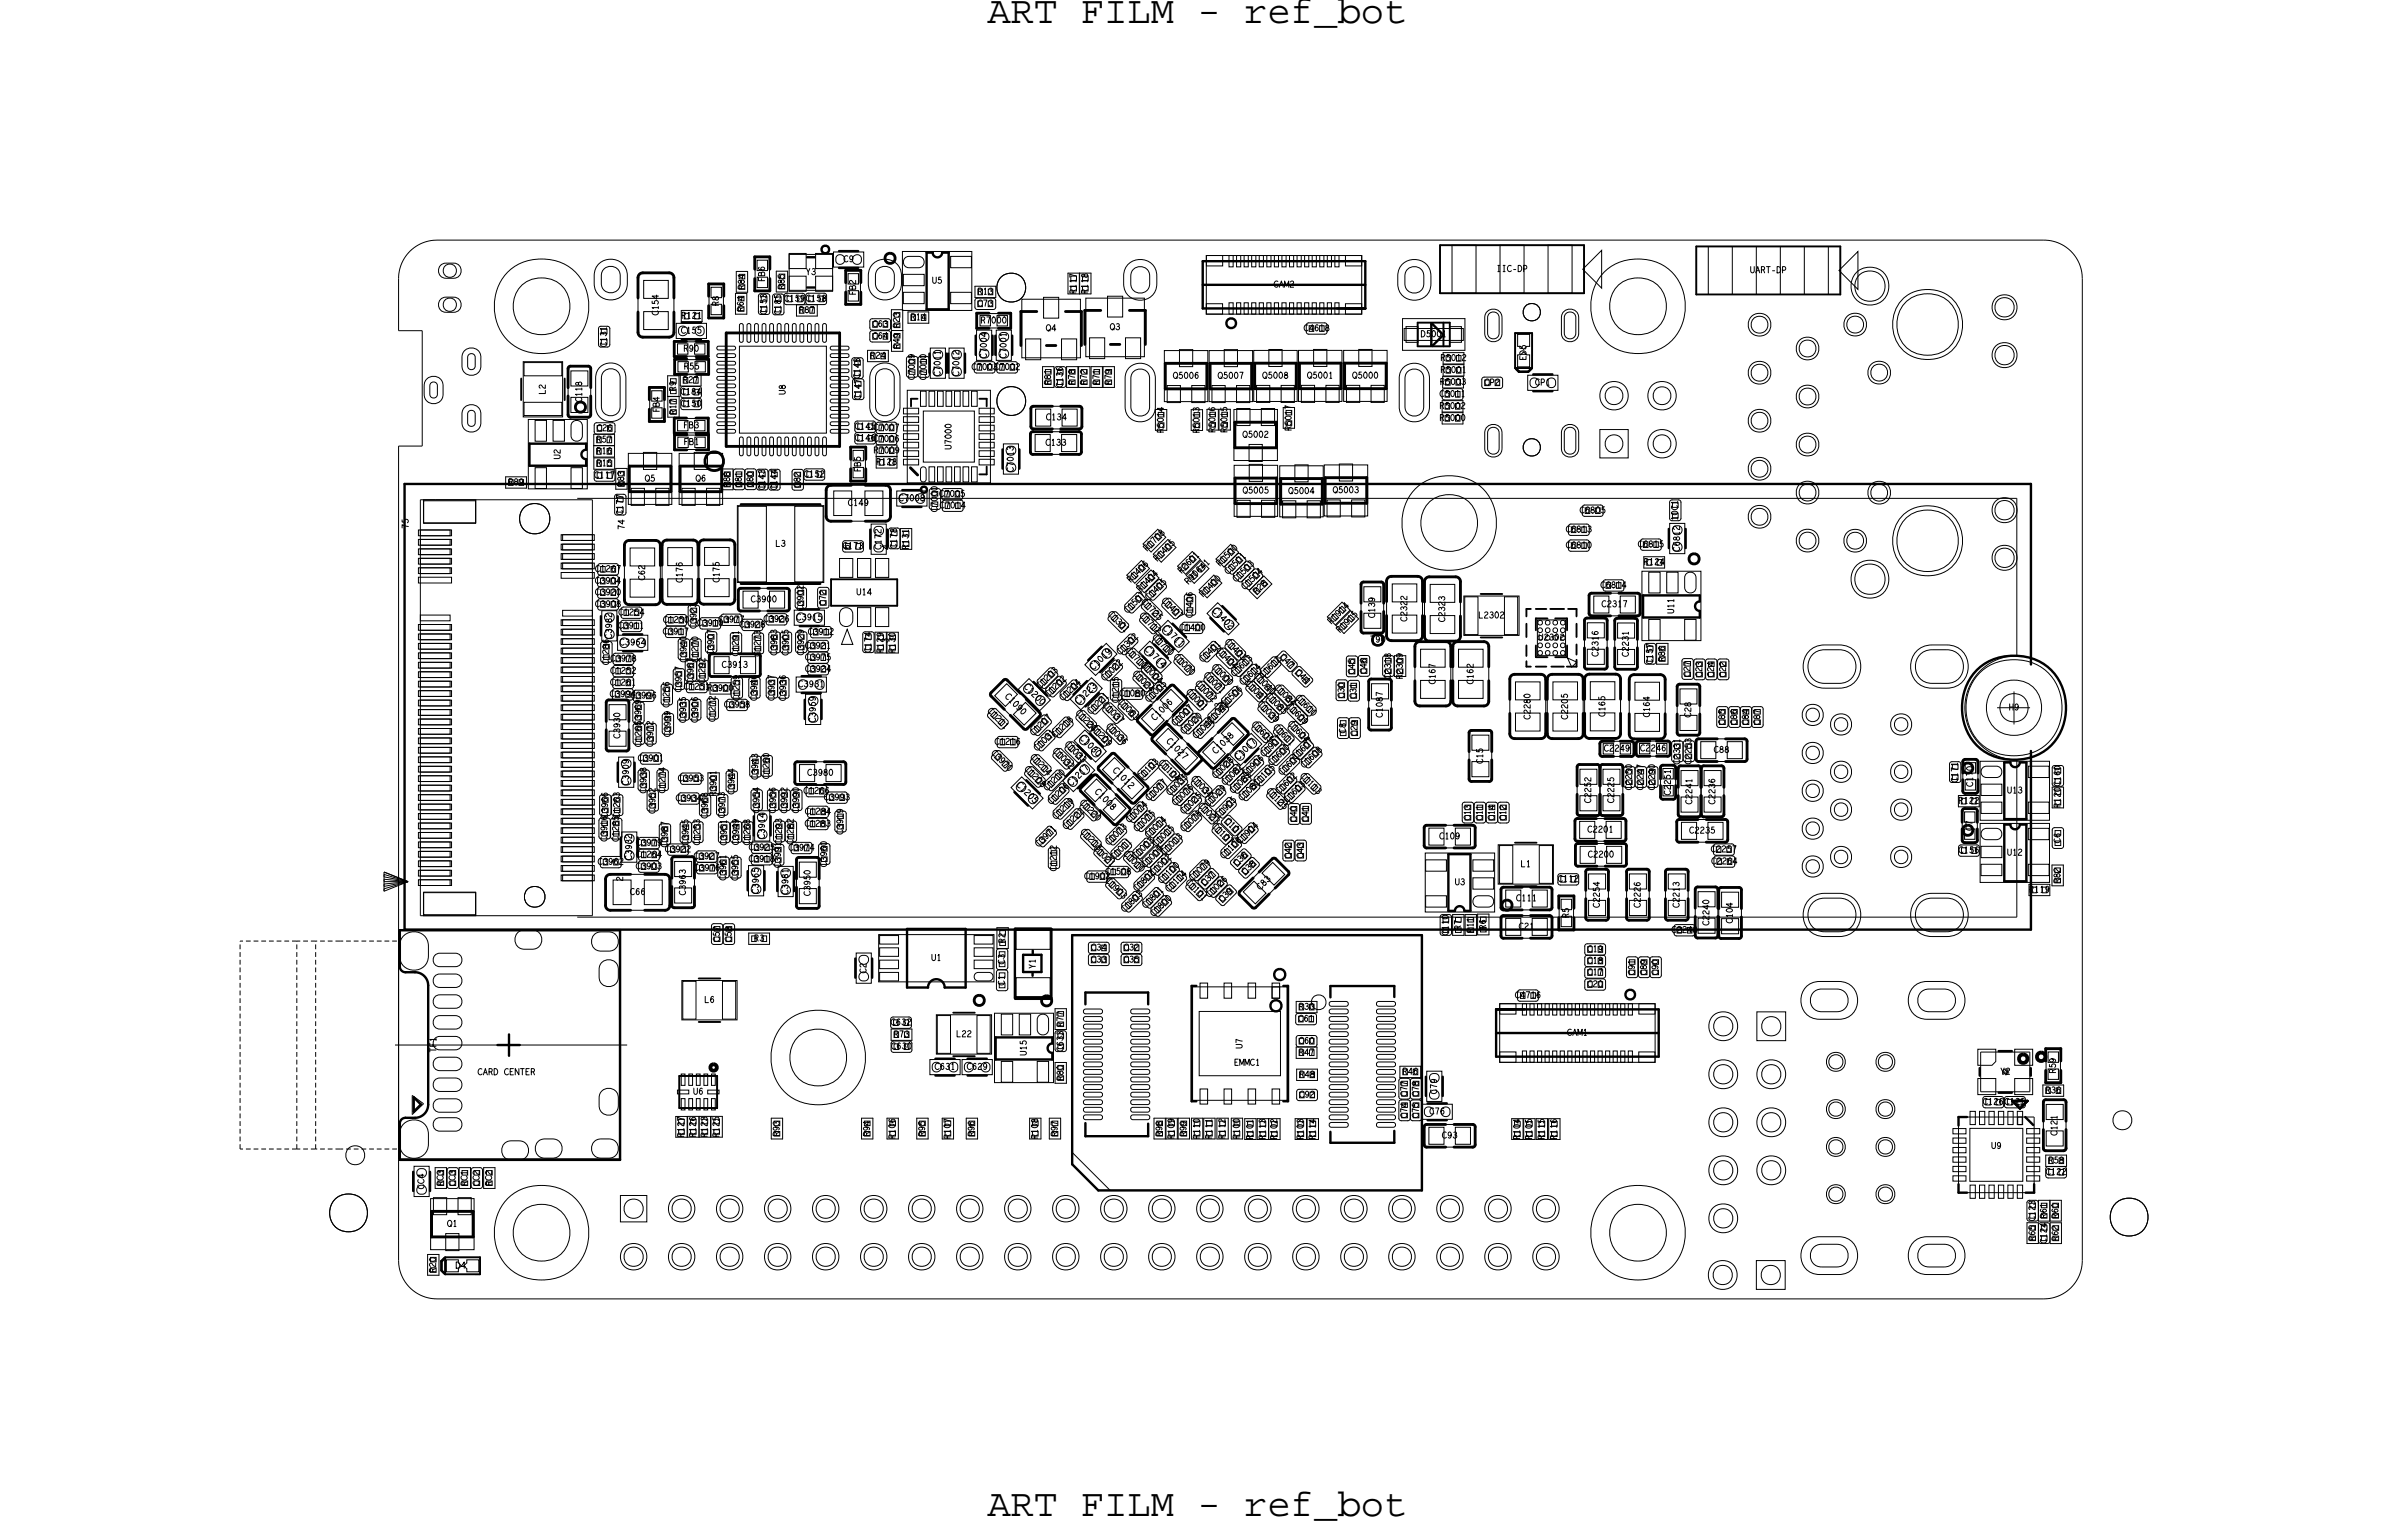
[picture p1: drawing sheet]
<svg xmlns="http://www.w3.org/2000/svg" width="126mm" height="81mm" viewBox="0 0 126 81" stroke-linecap="round" stroke-linejoin="round" font-family="sans-serif">
<defs><g id="words">
<g font-size="2.1">
<text x="52.2" y="1.2">ART FILM - ref_bot</text>
<text x="52.2" y="80.2">ART FILM - ref_bot</text>
</g>
<g font-size=".3">
<text x="36" y="16.8">R121</text>
<text x="39.3" y="16.5" transform="rotate(-90 39.3 16.5)">R64</text>
<text x="39.4" y="15.3" transform="rotate(-90 39.4 15.3)">R84</text>
<text x="40.5" y="16.6" transform="rotate(-90 40.5 16.6)">C153</text>
<text x="41.3" y="16.6" transform="rotate(-90 41.3 16.6)">C185</text>
<text x="41.5" y="15.9">C159C158</text>
<text x="41.5" y="15.3" transform="rotate(-90 41.5 15.3)">R85</text>
<text x="42.3" y="16.5">R87</text>
<text x="46.2" y="17.3">C63</text>
<text x="46.2" y="17.9">C64</text>
<text x="47.6" y="17.3" transform="rotate(-90 47.6 17.3)">R23</text>
<text x="48.2" y="16.9">R14</text>
<text x="51.7" y="16.2">C73</text>
<text x="51.7" y="15.6">R13</text>
<text x="56.9" y="15.5" transform="rotate(-90 56.9 15.5)">R117</text>
<text x="57.5" y="15.5" transform="rotate(-90 57.5 15.5)">R118</text>
<text x="58.7" y="17.4">Q3</text>
<text x="69" y="17.5">C4618</text>
<text x="31.6" y="23.4">R57</text>
<text x="31.6" y="22.8">C26</text>
<text x="32.1" y="18.4" transform="rotate(-90 32.1 18.4)">C131</text>
<text x="35.8" y="21.9" transform="rotate(-90 35.8 21.9)">R17</text>
<text x="36" y="20.9">C184</text>
<text x="36" y="21.5">C150</text>
<text x="36.1" y="20.2">R27</text>
<text x="36.2" y="22.6">FB3</text>
<text x="36.2" y="23.5">FB1</text>
<text x="45.2" y="23.3">C146C7006</text>
<text x="45.2" y="22.7">C145C7007</text>
<text x="45.5" y="21.1" transform="rotate(-90 45.5 21.1)">C147C148</text>
<text x="46" y="19">R24</text>
<text x="46.2" y="24">R7009</text>
<text x="47.6" y="18.4" transform="rotate(-90 47.6 18.4)">R49</text>
<text x="48.4" y="20.1" transform="rotate(-90 48.4 20.1)">C7009</text>
<text x="49" y="20.1" transform="rotate(-90 49 20.1)">C7010</text>
<text x="51.4" y="19.6">C7003</text>
<text x="52.6" y="19.6">C7002</text>
<text x="55.3" y="23.6">C133</text>
<text x="55.6" y="20.3" transform="rotate(-90 55.6 20.3)">R81</text>
<text x="56.2" y="20.5" transform="rotate(-90 56.2 20.5)">C136</text>
<text x="56.8" y="20.3" transform="rotate(-90 56.8 20.3)">R78</text>
<text x="57.5" y="20.3" transform="rotate(-90 57.5 20.3)">R72</text>
<text x="58.1" y="20.3" transform="rotate(-90 58.1 20.3)">R71</text>
<text x="58.8" y="20.3" transform="rotate(-90 58.8 20.3)">R79</text>
<text x="61.5" y="22.9" transform="rotate(-90 61.5 22.9)">R5014</text>
<text x="63.4" y="22.9" transform="rotate(-90 63.4 22.9)">R5013</text>
<text x="64.3" y="22.9" transform="rotate(-90 64.3 22.9)">R5016</text>
<text x="64.9" y="22.9" transform="rotate(-90 64.9 22.9)">R5015</text>
<text x="68.3" y="22.8" transform="rotate(-90 68.3 22.8)">R5017</text>
<text x="76.1" y="21">C5011</text>
<text x="76.1" y="22.3">R5000</text>
<text x="76.1" y="21.6">R5002</text>
<text x="76.2" y="20.3">R5003</text>
<text x="76.2" y="19.7">R5001</text>
<text x="76.2" y="19.1">R5012</text>
<text x="78.5" y="20.4">CP2</text>
<text x="26.9" y="25.6">R89</text>
<text x="31.4" y="25.3">C117</text>
<text x="31.6" y="24">R16</text>
<text x="31.6" y="24.6">R15</text>
<text x="32.9" y="27.2" transform="rotate(-90 32.9 27.2)">C177</text>
<text x="33" y="25.7" transform="rotate(-90 33 25.7)">R83</text>
<text x="38.6" y="25.8" transform="rotate(-90 38.6 25.8)">R88</text>
<text x="39.2" y="25.8" transform="rotate(-90 39.2 25.8)">C81</text>
<text x="39.8" y="25.8" transform="rotate(-90 39.8 25.8)">C80</text>
<text x="40.5" y="25.9" transform="rotate(-90 40.5 25.9)">C143</text>
<text x="41.1" y="25.9" transform="rotate(-90 41.1 25.9)">C144</text>
<text x="42.3" y="25.8" transform="rotate(-90 42.3 25.8)">C82</text>
<text x="42.5" y="25.2">C152</text>
<text x="44.6" y="29">C173</text>
<text x="44.9" y="29.1" transform="rotate(-90 44.9 29.1)">6</text>
<text x="46.4" y="24.6">R128</text>
<text x="47.4" y="29" transform="rotate(-90 47.4 29)">C178</text>
<text x="48.1" y="29.1" transform="rotate(-90 48.1 29.1)">R131</text>
<text x="49.6" y="27.1" transform="rotate(-90 49.6 27.1)">C7000</text>
<text x="49.7" y="26.3">C7005</text>
<text x="49.7" y="26.9">C7014</text>
<text x="60.7" y="29.2" transform="rotate(-45 60.7 29.2)">R 1 7 0 8</text>
<text x="61.2" y="29.7" transform="rotate(-45 61.2 29.7)">R 1 4 0 5</text>
<text x="64.5" y="30" transform="rotate(-45 64.5 30)">R 1 5 0 0</text>
<text x="82.8" y="28.1">C6813</text>
<text x="82.8" y="29">C6810</text>
<text x="83.6" y="27.1">C6805</text>
<text x="86.6" y="28.9">C6815</text>
<text x="87" y="29.9">R124</text>
<text x="88.7" y="27.5" transform="rotate(-90 88.7 27.5)">10C1</text>
<text x="31.5" y="30.9">C3904</text>
<text x="31.5" y="31.5">C3920</text>
<text x="31.5" y="32.1">C3908</text>
<text x="31.5" y="30.2">C1267</text>
<text x="32.2" y="35.2" transform="rotate(-90 32.2 35.2)">C1286</text>
<text x="32.3" y="35.6">C1252</text>
<text x="32.3" y="35">C3978</text>
<text x="32.7" y="33.2">C3911</text>
<text x="32.7" y="32.5">C1254</text>
<text x="35.1" y="33.5">C3917</text>
<text x="35.1" y="32.9">C1250</text>
<text x="36.3" y="35" transform="rotate(-90 36.3 35)">C3940</text>
<text x="36.8" y="33.2" transform="rotate(-90 36.8 33.2)">C3923</text>
<text x="36.9" y="33.1">C3910</text>
<text x="36.9" y="35" transform="rotate(-90 36.9 35)">C1270</text>
<text x="37.7" y="34.6" transform="rotate(-90 37.7 34.6)">C3907</text>
<text x="38" y="32.9">C3977</text>
<text x="38.2" y="35.3">C3913</text>
<text x="39.1" y="34.7" transform="rotate(-90 39.1 34.7)">C1291</text>
<text x="39.1" y="33.2">C3928</text>
<text x="40.2" y="34.7" transform="rotate(-90 40.2 34.7)">C1273</text>
<text x="40.4" y="32.9">C3926</text>
<text x="41.1" y="34.7" transform="rotate(-90 41.1 34.7)">C3983</text>
<text x="41.7" y="34.7" transform="rotate(-90 41.7 34.7)">C3905</text>
<text x="42.5" y="32.3" transform="rotate(-90 42.5 32.3)">C3902</text>
<text x="42.5" y="34.7" transform="rotate(-90 42.5 34.7)">C3929</text>
<text x="42.6" y="34.3">C3921</text>
<text x="42.6" y="34.9">C3975</text>
<text x="42.6" y="35.5">C3924</text>
<text x="42.7" y="33.6">C3912</text>
<text x="43.7" y="32" transform="rotate(-90 43.7 32)">C72</text>
<text x="46.1" y="34.5" transform="rotate(-90 46.1 34.5)">C174</text>
<text x="46.7" y="34.5" transform="rotate(-90 46.7 34.5)">R129</text>
<text x="47" y="34" transform="rotate(-90 47 34)">3</text>
<text x="47.3" y="34.5" transform="rotate(-90 47.3 34.5)">R130</text>
<text x="57.8" y="35.5" transform="rotate(-45 57.8 35.5)">C 1 0 1 9</text>
<text x="58.6" y="32.5" transform="rotate(45 58.6 32.5)">C 1 3 0 1</text>
<text x="59.3" y="34.7" transform="rotate(-45 59.3 34.7)">C 1 3 0 2</text>
<text x="59.5" y="34.4" transform="rotate(45 59.5 34.4)">C 1 7 1 3</text>
<text x="59.6" y="32.5" transform="rotate(-45 59.6 32.5)">C 1 5 0 7</text>
<text x="59.8" y="30.8" transform="rotate(-45 59.8 30.8)">R 1 4 0 6</text>
<text x="59.9" y="35.7" transform="rotate(45 59.9 35.7)">C 1 0 2 4</text>
<text x="60.3" y="32.6" transform="rotate(45 60.3 32.6)">C 1 7 1 2</text>
<text x="60.3" y="31.3" transform="rotate(-45 60.3 31.3)">R 1 4 0 4</text>
<text x="60.3" y="31.9" transform="rotate(45 60.3 31.9)">C 1 7 2 5</text>
<text x="60.3" y="35.2" transform="rotate(45 60.3 35.2)">C 1 0 0 4</text>
<text x="60.5" y="34.4" transform="rotate(45 60.5 34.4)">C 1 7 1 4</text>
<text x="60.8" y="31.8" transform="rotate(-45 60.8 31.8)">C 1 4 0 5</text>
<text x="60.9" y="33.7" transform="rotate(45 60.9 33.7)">C 1 7 1 0</text>
<text x="61.4" y="31.8" transform="rotate(45 61.4 31.8)">C 1 4 0 7</text>
<text x="61.5" y="33.3" transform="rotate(45 61.5 33.3)">C 1 7 1 1</text>
<text x="62.1" y="34.8" transform="rotate(45 62.1 34.8)">C 1 0 7 0</text>
<text x="62.4" y="33.3">C1400</text>
<text x="62.5" y="30.3" transform="rotate(-45 62.5 30.3)">R 2 6 0 1</text>
<text x="62.9" y="30.9" transform="rotate(-45 62.9 30.9)">R 9 0 6 4 1</text>
<text x="63.1" y="32.7" transform="rotate(-90 63.1 32.7)">C1406</text>
<text x="63.6" y="35" transform="rotate(-45 63.6 35)">C 1 4 0 1</text>
<text x="63.6" y="31.6" transform="rotate(-45 63.6 31.6)">R 1 4 0 0</text>
<text x="63.7" y="35.7" transform="rotate(45 63.7 35.7)">C 1 0 7 1</text>
<text x="64.1" y="35.3" transform="rotate(45 64.1 35.3)">C 1 0 0 0</text>
<text x="64.1" y="32.3" transform="rotate(45 64.1 32.3)">C 1 4 0 2</text>
<text x="64.3" y="34.4" transform="rotate(45 64.3 34.4)">C 1 4 0 4</text>
<text x="64.8" y="34" transform="rotate(45 64.8 34)">C 1 4 0 3</text>
<text x="65" y="30.4" transform="rotate(-45 65 30.4)">C 1 5 0 1</text>
<text x="65.3" y="35.8" transform="rotate(-45 65.3 35.8)">C 1 6 1 3</text>
<text x="65.4" y="30.8" transform="rotate(-45 65.4 30.8)">C 1 5 0 3</text>
<text x="65.8" y="31.2" transform="rotate(-45 65.8 31.2)">C 1 5 0 4</text>
<text x="66.3" y="35.8" transform="rotate(45 66.3 35.8)">C 1 0 4 0</text>
<text x="66.5" y="31.4" transform="rotate(-45 66.5 31.4)">R 2 8</text>
<text x="66.8" y="35.9" transform="rotate(-45 66.8 35.9)">C 1 6 1 2</text>
<text x="67.7" y="34.8" transform="rotate(45 67.7 34.8)">C 4 7</text>
<text x="68.5" y="35.6" transform="rotate(45 68.5 35.6)">C 4 4</text>
<text x="70.4" y="33" transform="rotate(-45 70.4 33)">R 1 9 1 4</text>
<text x="70.9" y="33.5" transform="rotate(-45 70.9 33.5)">R 1 9 1 5</text>
<text x="71.6" y="35.7" transform="rotate(-90 71.6 35.7)">C45</text>
<text x="72.3" y="35.6" transform="rotate(-90 72.3 35.6)">C46</text>
<text x="73.6" y="35.9" transform="rotate(-90 73.6 35.9)">C2318</text>
<text x="74.2" y="35.9" transform="rotate(-90 74.2 35.9)">R2309</text>
<text x="81.4" y="33.9">U2302</text>
<text x="84.7" y="31.1">C6814</text>
<text x="87.4" y="35.1" transform="rotate(-90 87.4 35.1)">C157</text>
<text x="88.1" y="35" transform="rotate(-90 88.1 35)">R86</text>
<text x="88.5" y="32.5" transform="rotate(-90 88.5 32.5)">U11</text>
<text x="89.4" y="35.8" transform="rotate(-90 89.4 35.8)">C27</text>
<text x="90" y="35.8" transform="rotate(-90 90 35.8)">C23</text>
<text x="90.6" y="35.8" transform="rotate(-90 90.6 35.8)">C24</text>
<text x="91.3" y="35.8" transform="rotate(-90 91.3 35.8)">C22</text>
<text x="32.3" y="36.9">C3994</text>
<text x="32.3" y="36.2">C1261</text>
<text x="33.4" y="36.9">C3996</text>
<text x="33.7" y="40.2">C3901</text>
<text x="33.9" y="38.4" transform="rotate(-90 33.9 38.4)">C3969</text>
<text x="33.9" y="39.5" transform="rotate(-90 33.9 39.5)">C1265</text>
<text x="34.2" y="42" transform="rotate(-90 34.2 42)">C3938</text>
<text x="34.5" y="39.5" transform="rotate(-90 34.5 39.5)">C3972</text>
<text x="35.2" y="41.9" transform="rotate(-90 35.2 41.9)">C1274</text>
<text x="35.5" y="39" transform="rotate(-90 35.5 39)">C3999 C1256</text>
<text x="35.9" y="41.3">C3953</text>
<text x="36" y="36.6" transform="rotate(-90 36 36.6)">C3957</text>
<text x="36.2" y="36.5">C1251R3900</text>
<text x="36.3" y="38.2" transform="rotate(-90 36.3 38.2)">C3935</text>
<text x="36.7" y="36.2" transform="rotate(-90 36.7 36.2)">C3967</text>
<text x="36.9" y="38.2" transform="rotate(-90 36.9 38.2)">C3906</text>
<text x="37.3" y="36.2" transform="rotate(-90 37.3 36.2)">C1292</text>
<text x="37.8" y="38.2" transform="rotate(-90 37.8 38.2)">C1272</text>
<text x="38.3" y="37.4">C3958</text>
<text x="39.1" y="37.1" transform="rotate(-90 39.1 37.1)">C1259</text>
<text x="40" y="37.1" transform="rotate(-90 40 37.1)">C3946</text>
<text x="40.1" y="41.2" transform="rotate(-90 40.1 41.2)">C3943</text>
<text x="40.7" y="41.2" transform="rotate(-90 40.7 41.2)">C1260</text>
<text x="41" y="37.1" transform="rotate(-90 41 37.1)">C3937</text>
<text x="41.6" y="37.1" transform="rotate(-90 41.6 37.1)">C3936</text>
<text x="42.2" y="36.3">C3931</text>
<text x="42.5" y="42">C1266</text>
<text x="52.2" y="37.6" transform="rotate(45 52.2 37.6)">C 1 2 1 1</text>
<text x="52.4" y="39.9" transform="rotate(45 52.4 39.9)">C 3 9 7 0</text>
<text x="52.6" y="39.4">C1216</text>
<text x="53.1" y="36.9" transform="rotate(45 53.1 36.9)">C 1 0 9 0</text>
<text x="53.8" y="41.5" transform="rotate(45 53.8 41.5)">C 1 2 0 5</text>
<text x="54.1" y="36.3" transform="rotate(45 54.1 36.3)">C 1 2 0 0</text>
<text x="54.2" y="40.7" transform="rotate(45 54.2 40.7)">C 1 2 0 8</text>
<text x="54.5" y="40.1" transform="rotate(45 54.5 40.1)">C 1 2 1 4</text>
<text x="54.7" y="38.9" transform="rotate(-45 54.7 38.9)">C 1 2 0 7</text>
<text x="54.9" y="39.7" transform="rotate(-45 54.9 39.7)">C 1 0 3 1</text>
<text x="55" y="36.4" transform="rotate(-45 55 36.4)">C 1 2 0 3</text>
<text x="55.4" y="41.8" transform="rotate(-45 55.4 41.8)">C 1 2 1 0</text>
<text x="55.5" y="36.9" transform="rotate(-45 55.5 36.9)">C 1 2 0 2</text>
<text x="55.7" y="39.7" transform="rotate(45 55.7 39.7)">C 1 0 3 2</text>
<text x="55.8" y="39" transform="rotate(-45 55.8 39)">C 1 2 1 8</text>
<text x="56.2" y="37.1" transform="rotate(-45 56.2 37.1)">C 1 2 0 4</text>
<text x="56.3" y="39.4" transform="rotate(45 56.3 39.4)">C 1 0 3 3</text>
<text x="56.9" y="37.7" transform="rotate(45 56.9 37.7)">C 1 2 2 4</text>
<text x="57.1" y="37.3" transform="rotate(-45 57.1 37.3)">C 1 2 2 3</text>
<text x="57.1" y="39.1" transform="rotate(45 57.1 39.1)">C 1 0 3 0</text>
<text x="57.7" y="38.5" transform="rotate(45 57.7 38.5)">C 1 2 0 9</text>
<text x="57.7" y="37.8" transform="rotate(-45 57.7 37.8)">C 1 2 2 1</text>
<text x="57.9" y="41.9" transform="rotate(45 57.9 41.9)">C 1 0 0 8</text>
<text x="58.3" y="37.3" transform="rotate(45 58.3 37.3)">C 1 0 3 7</text>
<text x="58.4" y="36" transform="rotate(-45 58.4 36)">C 1 0 2 2</text>
<text x="58.5" y="38.4" transform="rotate(45 58.5 38.4)">C 1 0 3 6</text>
<text x="58.8" y="40.8" transform="rotate(45 58.8 40.8)">C 1 0 1 2</text>
<text x="59.1" y="37.1" transform="rotate(45 59.1 37.1)">C 1 0 6 3</text>
<text x="59.2" y="37.2" transform="rotate(-90 59.2 37.2)">C1215</text>
<text x="59.2" y="36.8">C1080</text>
<text x="60.3" y="41.3" transform="rotate(-45 60.3 41.3)">C 1 1 0 3</text>
<text x="60.8" y="37.2" transform="rotate(-45 60.8 37.2)">C 1 0 0 5</text>
<text x="61.1" y="38.1" transform="rotate(-45 61.1 38.1)">C 1 0 0 6</text>
<text x="61.3" y="40.4" transform="rotate(45 61.3 40.4)">C 1 1 0 4</text>
<text x="61.7" y="39.2" transform="rotate(45 61.7 39.2)">C 1 0 2 7</text>
<text x="62.2" y="38.4" transform="rotate(-45 62.2 38.4)">C 1 0 0 7</text>
<text x="62.6" y="38.8" transform="rotate(-45 62.6 38.8)">C 1 0 2 0</text>
<text x="62.7" y="36.6" transform="rotate(45 62.7 36.6)">C 1 0 0 1</text>
<text x="63" y="41.2" transform="rotate(45 63 41.2)">C 1 0 3 4</text>
<text x="63.2" y="36.2" transform="rotate(45 63.2 36.2)">C 1 0 7 2</text>
<text x="63.3" y="39.1" transform="rotate(-45 63.3 39.1)">C 1 0 4 2</text>
<text x="64" y="38.3" transform="rotate(-45 64 38.3)">C 1 0 4 3</text>
<text x="64.3" y="41.2" transform="rotate(-45 64.3 41.2)">C 1 0 2 8</text>
<text x="64.3" y="39.9" transform="rotate(-45 64.3 39.9)">C 1 0 3 8</text>
<text x="64.6" y="37.7" transform="rotate(-90 64.6 37.7)">J3</text>
<text x="64.8" y="37.4" transform="rotate(-45 64.8 37.4)">C 1 5 0 6</text>
<text x="64.8" y="41.6" transform="rotate(-45 64.8 41.6)">C 1 0 8 2</text>
<text x="65.2" y="42" transform="rotate(-45 65.2 42)">C 1 0 8 3</text>
<text x="65.5" y="40.2" transform="rotate(-45 65.5 40.2)">C 1 0 1 7</text>
<text x="65.8" y="36.3" transform="rotate(-45 65.8 36.3)">C 1 6 1 4</text>
<text x="65.9" y="36.2" transform="rotate(45 65.9 36.2)">C 1 0 4 1</text>
<text x="65.9" y="41.1" transform="rotate(-45 65.9 41.1)">C 1 9 0 6 C 1 9 0 7</text>
<text x="66.2" y="38.3" transform="rotate(45 66.2 38.3)">C 1 6 0 5</text>
<text x="66.5" y="41.6" transform="rotate(-45 66.5 41.6)">C 1 1 0 5</text>
<text x="66.5" y="37.3" transform="rotate(45 66.5 37.3)">C 1 0 3 9</text>
<text x="66.9" y="36.8" transform="rotate(45 66.9 36.8)">C 1 0 8 5</text>
<text x="67" y="41.9" transform="rotate(45 67 41.9)">C 1 1 2 5</text>
<text x="67.3" y="40.5" transform="rotate(-45 67.3 40.5)">C 1 6 0 0</text>
<text x="67.3" y="38.5" transform="rotate(45 67.3 38.5)">C 1 6 1 1</text>
<text x="67.4" y="36.4" transform="rotate(45 67.4 36.4)">C 1 0 8 4</text>
<text x="67.8" y="41" transform="rotate(-45 67.8 41)">C 1 6 0 1</text>
<text x="68" y="37.4" transform="rotate(45 68 37.4)">C 1 6 0 9</text>
<text x="68.1" y="38.3" transform="rotate(45 68.1 38.3)">C 1 6 0 4</text>
<text x="68.5" y="36.9" transform="rotate(45 68.5 36.9)">C 1 6 1 0</text>
<text x="68.5" y="40.2" transform="rotate(-45 68.5 40.2)">C 1 6 0 7</text>
<text x="68.7" y="41.1" transform="rotate(45 68.7 41.1)">C 1 1 1 3</text>
<text x="69" y="40.6" transform="rotate(-45 69 40.6)">C 1 6 0 8</text>
<text x="71.1" y="36.9" transform="rotate(-90 71.1 36.9)">C30</text>
<text x="71.7" y="36.9" transform="rotate(-90 71.7 36.9)">C31</text>
<text x="71.8" y="38.9" transform="rotate(-90 71.8 38.9)">C29</text>
<text x="86.3" y="41.8" transform="rotate(-90 86.3 41.8)">C2250</text>
<text x="86.9" y="41.8" transform="rotate(-90 86.9 41.8)">C2247</text>
<text x="87.5" y="41.8" transform="rotate(-90 87.5 41.8)">C2290</text>
<text x="88.9" y="40.4" transform="rotate(-90 88.9 40.4)">C2331</text>
<text x="89.5" y="40.4" transform="rotate(-90 89.5 40.4)">C2253</text>
<text x="91.2" y="38.3" transform="rotate(-90 91.2 38.3)">C85</text>
<text x="91.9" y="38.3" transform="rotate(-90 91.9 38.3)">C86</text>
<text x="92.5" y="38.3" transform="rotate(-90 92.5 38.3)">C84</text>
<text x="93.1" y="38.3" transform="rotate(-90 93.1 38.3)">C87</text>
<text x="103.6" y="41.4" transform="rotate(-90 103.6 41.4)">C171</text>
<text x="106.2" y="42">U13</text>
<text x="31.6" y="45.7">C3962</text>
<text x="32.1" y="44.5" transform="rotate(-90 32.1 44.5)">C3916C3966</text>
<text x="32.7" y="44.5" transform="rotate(-90 32.7 44.5)">C1285C1263</text>
<text x="33.6" y="46">C3903</text>
<text x="33.6" y="44.7">C3979</text>
<text x="33.6" y="45.3">C1264</text>
<text x="34.7" y="43" transform="rotate(-90 34.7 43)">C3952</text>
<text x="35.2" y="45.1">C3922</text>
<text x="35.3" y="44.8" transform="rotate(-90 35.3 44.8)">C3987</text>
<text x="35.7" y="42.4">C3934</text>
<text x="36.4" y="44.7" transform="rotate(-90 36.4 44.7)">C3945</text>
<text x="36.7" y="45.4">C3927</text>
<text x="36.7" y="46">C3976</text>
<text x="37" y="44.7" transform="rotate(-90 37 44.7)">C1253</text>
<text x="37.4" y="43.3" transform="rotate(-90 37.4 43.3)">C3968</text>
<text x="37.9" y="42.1" transform="rotate(-90 37.9 42.1)">R3901</text>
<text x="38.3" y="43.3" transform="rotate(-90 38.3 43.3)">C3973</text>
<text x="38.4" y="46.6" transform="rotate(-90 38.4 46.6)">C3961</text>
<text x="38.4" y="44.7" transform="rotate(-90 38.4 44.7)">C3951</text>
<text x="38.8" y="42" transform="rotate(-90 38.8 42)">C3944</text>
<text x="39" y="46.6" transform="rotate(-90 39 46.6)">C3955</text>
<text x="39.1" y="44.7" transform="rotate(-90 39.1 44.7)">C3949</text>
<text x="39.6" y="45.6">C3918</text>
<text x="39.6" y="45">C3925</text>
<text x="39.7" y="44.7" transform="rotate(-90 39.7 44.7)">C1268</text>
<text x="40.2" y="43" transform="rotate(-90 40.2 43)">C3954</text>
<text x="41" y="43" transform="rotate(-90 41 43)">C3956</text>
<text x="41.3" y="45.9" transform="rotate(-90 41.3 45.9)">C3991C1293</text>
<text x="41.6" y="43" transform="rotate(-90 41.6 43)">C3992</text>
<text x="41.7" y="45">C3974</text>
<text x="42" y="44.7" transform="rotate(-90 42 44.7)">C1282</text>
<text x="42.3" y="43" transform="rotate(-90 42.3 43)">C3990</text>
<text x="42.6" y="43.7">C1283</text>
<text x="42.6" y="43.1">C1284</text>
<text x="43.6" y="42.3">C3993</text>
<text x="43.7" y="45.9" transform="rotate(-90 43.7 45.9)">C3960</text>
<text x="44.6" y="44.1" transform="rotate(-90 44.6 44.1)">C3919</text>
<text x="54.9" y="44.8" transform="rotate(-45 54.9 44.8)">C 3 9 7 1</text>
<text x="55.6" y="42.6" transform="rotate(-45 55.6 42.6)">C 1 2 0 6 C 1 2 1 7</text>
<text x="55.9" y="43.4" transform="rotate(-45 55.9 43.4)">C 1 2 1 9</text>
<text x="55.9" y="46.1" transform="rotate(-90 55.9 46.1)">C1212</text>
<text x="56.4" y="43.9" transform="rotate(-45 56.4 43.9)">C 1 2 2 2</text>
<text x="57.1" y="42.5" transform="rotate(45 57.1 42.5)">C 1 2 2 0</text>
<text x="57.1" y="44" transform="rotate(45 57.1 44)">C 1 2 1 3</text>
<text x="57.4" y="46.5">C1902</text>
<text x="57.8" y="44.9" transform="rotate(45 57.8 44.9)">C 1 0 2 1</text>
<text x="58.5" y="46.6" transform="rotate(45 58.5 46.6)">C 1 9 0 3</text>
<text x="58.5" y="46.3">C1508</text>
<text x="58.7" y="44.7" transform="rotate(-45 58.7 44.7)">C 1 0 7 3</text>
<text x="58.9" y="45.5" transform="rotate(-45 58.9 45.5)">C 1 0 1 1</text>
<text x="59.4" y="45.2" transform="rotate(45 59.4 45.2)">C 1 0 1 0</text>
<text x="59.7" y="43.5" transform="rotate(-45 59.7 43.5)">C 1 0 7 4</text>
<text x="60.1" y="45.4" transform="rotate(-45 60.1 45.4)">C 1 0 0 3</text>
<text x="60.1" y="47.2" transform="rotate(-45 60.1 47.2)">C 1 8 0 2C 1 0 0 2</text>
<text x="60.1" y="44" transform="rotate(-45 60.1 44)">C 1 0 7 5</text>
<text x="60.6" y="45.9" transform="rotate(-45 60.6 45.9)">C 1 0 0 9</text>
<text x="60.8" y="44.3" transform="rotate(-45 60.8 44.3)">C 1 0 1 4</text>
<text x="60.8" y="42.4" transform="rotate(-45 60.8 42.4)">C 1 0 7 7</text>
<text x="61.2" y="44.8" transform="rotate(-45 61.2 44.8)">C 1 0 1 5</text>
<text x="61.4" y="46.8" transform="rotate(-45 61.4 46.8)">C 1 1 0 0</text>
<text x="61.6" y="45.2" transform="rotate(-45 61.6 45.2)">C 1 0 1 3</text>
<text x="61.8" y="47.2" transform="rotate(-45 61.8 47.2)">C 1 1 1 4</text>
<text x="61.9" y="42.1" transform="rotate(-45 61.9 42.1)">C 1 0 3 5</text>
<text x="62.2" y="42.6" transform="rotate(-45 62.2 42.6)">C 1 0 7 6</text>
<text x="62.6" y="43.1" transform="rotate(-45 62.6 43.1)">C 1 0 2 5</text>
<text x="62.6" y="44" transform="rotate(-45 62.6 44)">C 1 0 7 8</text>
<text x="62.7" y="46.7" transform="rotate(45 62.7 46.7)">C 1 1 0 1</text>
<text x="63.1" y="46.6" transform="rotate(-45 63.1 46.6)">C 1 0 7 9</text>
<text x="63.4" y="42.6" transform="rotate(45 63.4 42.6)">C 1 0 2 3</text>
<text x="63.7" y="46.9" transform="rotate(-45 63.7 46.9)">C 3 7</text>
<text x="63.9" y="42.7" transform="rotate(-45 63.9 42.7)">C 1 0 2 9</text>
<text x="64" y="47.5" transform="rotate(-45 64 47.5)">C 1 0 2 6</text>
<text x="64.1" y="43.7" transform="rotate(45 64.1 43.7)">C 1 1 0 7</text>
<text x="64.5" y="43.3" transform="rotate(-45 64.5 43.3)">C 1 9 0 5</text>
<text x="64.7" y="47.7" transform="rotate(-45 64.7 47.7)">C 3 9</text>
<text x="64.7" y="45.4" transform="rotate(-45 64.7 45.4)">C 1 1 0 6C 1 9 0 4</text>
<text x="64.8" y="43.5" transform="rotate(45 64.8 43.5)">C 1 0</text>
<text x="65.4" y="45.8" transform="rotate(-45 65.4 45.8)">C 3 6</text>
<text x="65.7" y="42.4" transform="rotate(-45 65.7 42.4)">C 1 0 8 1</text>
<text x="65.9" y="46.3" transform="rotate(-45 65.9 46.3)">C 3 8</text>
<text x="66.7" y="47.1" transform="rotate(-45 66.7 47.1)">C 8 3</text>
<text x="67.7" y="42" transform="rotate(-45 67.7 42)">C 1 6 0 2</text>
<text x="68.1" y="42.5" transform="rotate(-45 68.1 42.5)">C 1 6 0 3</text>
<text x="68.3" y="45.4" transform="rotate(-90 68.3 45.4)">C42</text>
<text x="68.6" y="43.5" transform="rotate(-90 68.6 43.5)">C40</text>
<text x="68.9" y="45.4" transform="rotate(-90 68.9 45.4)">C43</text>
<text x="69.2" y="43.5" transform="rotate(-90 69.2 43.5)">C41</text>
<text x="77.8" y="43.4" transform="rotate(-90 77.8 43.4)">C13</text>
<text x="78.4" y="43.4" transform="rotate(-90 78.4 43.4)">C11</text>
<text x="79" y="43.4" transform="rotate(-90 79 43.4)">C14</text>
<text x="79.7" y="43.4" transform="rotate(-90 79.7 43.4)">C12</text>
<text x="80.2" y="47.7">C111</text>
<text x="82.4" y="46.6">C112</text>
<text x="90.5" y="45.1">C2257</text>
<text x="90.5" y="45.7">C2264</text>
<text x="103.6" y="42.5">R122</text>
<text x="103.6" y="45.1">C156</text>
<text x="107.3" y="47.2">R119</text>
<text x="109" y="46.7" transform="rotate(-90 109 46.7)">R82</text>
<text x="109" y="42.7" transform="rotate(-90 109 42.7)">R120C160</text>
<text x="38.1" y="49.8" transform="rotate(-90 38.1 49.8)">C57</text>
<text x="38.7" y="49.8" transform="rotate(-90 38.7 49.8)">C58</text>
<text x="39.9" y="49.8">R3</text>
<text x="57.7" y="50.3">C34</text>
<text x="57.7" y="50.9">C33</text>
<text x="59.4" y="50.3">C32</text>
<text x="59.4" y="50.9">C35</text>
<text x="59.5" y="48.3" transform="rotate(-45 59.5 48.3)">C 1 8 0 3</text>
<text x="60.6" y="48.1" transform="rotate(-45 60.6 48.1)">C 1 8 0 1</text>
<text x="61" y="48.5" transform="rotate(-45 61 48.5)">C 1 8 0 0</text>
<text x="68.7" y="53.4">R30</text>
<text x="76.6" y="49.5" transform="rotate(-90 76.6 49.5)">C110</text>
<text x="77.9" y="49.3" transform="rotate(-90 77.9 49.3)">R11</text>
<text x="80.1" y="52.8">C4716</text>
<text x="84" y="51">C18</text>
<text x="84" y="50.3">C19</text>
<text x="84" y="51.6">C17</text>
<text x="84" y="52.2">C20</text>
<text x="86.5" y="51.6" transform="rotate(-90 86.5 51.6)">C91</text>
<text x="87.1" y="51.6" transform="rotate(-90 87.1 51.6)">C89</text>
<text x="87.7" y="51.6" transform="rotate(-90 87.7 51.6)">C90</text>
<text x="88.4" y="49.3">C2248</text>
<text x="23.1" y="55.7" transform="rotate(-90 23.1 55.7)">TF1</text>
<text x="47.1" y="54.2">C632</text>
<text x="47.1" y="55.5">C630</text>
<text x="47.3" y="54.9">R73</text>
<text x="56.2" y="57.2" transform="rotate(-90 56.2 57.2)">R80</text>
<text x="56.2" y="55.6" transform="rotate(-90 56.2 55.6)">C633 R77</text>
<text x="68.7" y="54">C61</text>
<text x="68.7" y="55.2">C60</text>
<text x="68.7" y="55.8">R47</text>
<text x="68.7" y="57">R48</text>
<text x="68.7" y="58">C92</text>
<text x="74.2" y="56.8">R46</text>
<text x="74.4" y="59.1" transform="rotate(-90 74.4 59.1)">C74</text>
<text x="74.4" y="58" transform="rotate(-90 74.4 58)">C77</text>
<text x="75" y="59.1" transform="rotate(-90 75 59.1)">C75</text>
<text x="75" y="58" transform="rotate(-90 75 58)">C78</text>
<text x="104.9" y="58.4">C126C125</text>
<text x="105.8" y="56.8">Y2</text>
<text x="108.2" y="57.8">R36</text>
<text x="23.4" y="62.7" transform="rotate(-90 23.4 62.7)">RC3</text>
<text x="23.7" y="64.9">Q1</text>
<text x="24.1" y="62.7" transform="rotate(-90 24.1 62.7)">CC3</text>
<text x="24.7" y="62.7" transform="rotate(-90 24.7 62.7)">RC1</text>
<text x="25.3" y="62.7" transform="rotate(-90 25.3 62.7)">CC2</text>
<text x="26" y="62.7" transform="rotate(-90 26 62.7)">RC2</text>
<text x="36.2" y="60.1" transform="rotate(-90 36.2 60.1)">R127</text>
<text x="36.8" y="60.1" transform="rotate(-90 36.8 60.1)">R126</text>
<text x="37.4" y="60.1" transform="rotate(-90 37.4 60.1)">R123</text>
<text x="38" y="60.1" transform="rotate(-90 38 60.1)">R125</text>
<text x="41.2" y="60.1" transform="rotate(-90 41.2 60.1)">R93</text>
<text x="46" y="60.1" transform="rotate(-90 46 60.1)">R94</text>
<text x="47.3" y="60.2" transform="rotate(-90 47.3 60.2)">R106</text>
<text x="48.9" y="60.1" transform="rotate(-90 48.9 60.1)">R95</text>
<text x="50.3" y="60.2" transform="rotate(-90 50.3 60.2)">R107</text>
<text x="51.5" y="60.1" transform="rotate(-90 51.5 60.1)">R96</text>
<text x="54.9" y="60.2" transform="rotate(-90 54.9 60.2)">R108</text>
<text x="55.9" y="60.1" transform="rotate(-90 55.9 60.1)">R97</text>
<text x="61.5" y="60.1" transform="rotate(-90 61.5 60.1)">R98</text>
<text x="62.1" y="60.2" transform="rotate(-90 62.1 60.2)">R109</text>
<text x="62.7" y="60.1" transform="rotate(-90 62.7 60.1)">R99</text>
<text x="63.4" y="60.2" transform="rotate(-90 63.4 60.2)">R110</text>
<text x="64.1" y="60.2" transform="rotate(-90 64.1 60.2)">R111</text>
<text x="64.8" y="60.2" transform="rotate(-90 64.8 60.2)">R112</text>
<text x="65.6" y="60.2" transform="rotate(-90 65.6 60.2)">R100</text>
<text x="66.3" y="60.3" transform="rotate(-90 66.3 60.3)">R101</text>
<text x="66.9" y="60.3" transform="rotate(-90 66.9 60.3)">R113</text>
<text x="67.5" y="60.3" transform="rotate(-90 67.5 60.3)">R102</text>
<text x="68.9" y="60.3" transform="rotate(-90 68.9 60.3)">R103</text>
<text x="69.6" y="60.3" transform="rotate(-90 69.6 60.3)">R114</text>
<text x="80.4" y="60.3" transform="rotate(-90 80.4 60.3)">R104</text>
<text x="81" y="60.3" transform="rotate(-90 81 60.3)">R105</text>
<text x="81.7" y="60.3" transform="rotate(-90 81.7 60.3)">R115</text>
<text x="82.3" y="60.3" transform="rotate(-90 82.3 60.3)">R116</text>
<text x="107.6" y="65.6" transform="rotate(-90 107.6 65.6)">R65 C123</text>
<text x="108.2" y="62.1">C122</text>
<text x="108.3" y="65.8" transform="rotate(-90 108.3 65.8)">C124 R61</text>
<text x="108.4" y="61.5">R58</text>
<text x="108.9" y="64.4" transform="rotate(-90 108.9 64.4)">R60</text>
<text x="108.9" y="65.6" transform="rotate(-90 108.9 65.6)">R62</text>
<text x="23" y="67.3" transform="rotate(-90 23 67.3)">R20</text>
</g>
</g></defs>
<!-- layer: Board Outline -->
<path d="M21.1 17.5h1.2zM21.1 14.7v2.8zM22.3 17.5v6.1zM23.1 12.7h85zM23.1 12.7a2.03 2.03 0 0 0-2 2M108.1 12.7a2.03 2.03 0 0 1 2 2M110.1 14.7v52zM21.1 23.6h1.2zM21.1 23.6v43.1zM21.1 66.7a2.03 2.03 0 0 0 2 2M23.1 68.7h85zM110.1 66.7a2.03 2.03 0 0 1-2 2" fill="none" stroke="#000" stroke-width=".05"/>
<!-- layer: Components -->
<g fill="none" stroke="#000" stroke-width=".13">
<path d="M36.1 17.9h1zM36.1 17.1h1zM42.7 13.6h.4zM42.7 15.2h.4zM43.5 13.1l.2-.1 .1 .1v.2l-.1 .1-.2-.1zM44.4 14.2h1zM44.4 13.3h1zM49 13.4v3zM49 13.4h.3zM49 16.4h1.2zM49.2 18.7v1zM49.3 13.4l.1 .1 .2 .1 .2-.1v-.1"/>
<path d="M49.8 13.4h.4zM50.1 18.7v1zM50.2 18.7v1zM50.2 13.4v3zM51 18.7v1zM51.6 17.8v1zM52.5 17.8v1zM52.7 17.8v1zM53.5 17.8v1zM63.6 15.1h8.6zM63.6 16.3h8.6zM63.6 13.8v2.5z"/>
<path d="M63.6 13.8h8.6zM64.9 16.9l.2-.1 .2 .1 .1 .2-.1 .2-.2 .1-.2-.1v-.2zM70.7 16.3h1.5zM71.2 16.3h.8zM71.3 16.3h.9zM72.2 13.8v2.5zM75.7 18.2l.1 .1zM75.7 17.1h.1M75.7 17.1v1.1zM75.8 17.1l.5 .6zM76.3 17.7l-.5 .6zM80.2 19.5l.2 .1z"/>
<path d="M80.4 19.7h.4zM81 19.5l-.1 .1zM81.1 19.8h1zM21.4 25.6h86zM21.4 25.6v23.6zM28 23.5v1.1zM28 24.6h3zM28 23.5h3zM31 24.3v.3zM31 23.5v.3zM31 23.8l-.2 .1v.1v.2l.2 .1M31.8 32.6v1z"/>
<path d="M32.7 32.6v1zM33 33.6h1zM33 34.4h1zM39.2 26.7h4.2zM39.2 30.9h4.2zM42.3 33.1h1zM42.3 32.2h1zM42.4 36.7h1zM42.4 35.8h1zM42.6 37v1zM43.5 37v1zM46 28v1z"/>
<path d="M46.9 28v1zM47.7 25.9h1zM47.7 26.8h1zM48.7 25.8l.2-.1 .1 .1v.2l-.1 .1-.2-.1zM53 23.8v1zM53.9 23.8v1zM54 36.7l.8 .7zM54.7 36.1l.7 .7zM56.8 36.7l.7-.7zM57 39.4l.7 .7zM57.6 38.8l.7 .7zM58.1 36.6l-.7 .8z"/>
<path d="M58.2 35.6l.7-.8zM58.3 34.2l-.7 .7zM60.4 34.7l.8 .7zM61.1 34.1l.7 .7zM61.4 33.6l.7 .7zM62 33l.7 .7zM64 32.7l.7 .7zM64.7 32.1l.7 .7zM65.2 39.7l.7-.7zM66.6 39.6l-.7 .7zM72.7 33.6l.2-.1 .2 .1 .1 .2-.1 .3h-.2h-.2l-.1-.3zM81.1 20.7h1z"/>
<path d="M86.9 31.5v1.2zM86.9 32.7h3zM86.9 31.5h3zM88.3 28v1zM89.2 28v1zM89.9 32.3v.4zM89.9 31.5v.3zM89.9 31.8l-.2 .1v.2v.1l.2 .1M107.4 25.6v9.5zM107.4 39.7v9.5zM21.1 49.2v1.9zM21.1 59.4v1.9z"/>
<path d="M21.1 49.2h11.7zM21.2 51.1v.2l.2 .1M21.4 49.2h.1M21.4 51.4h.5zM21.4 59.1h.5zM21.5 59.1l-.3 .1v.2M21.5 49.2h85.9zM21.9 58.8l.4-.4zM21.9 58v.8zM21.9 58l.4 .4zM21.9 51.4l.6 .2 .1 .5M22.6 52.1v6.3z"/>
<path d="M22.6 58.4l-.2 .5-.5 .2M26.3 55.3h.6zM26.9 54.7v.6zM26.9 55.3h.6zM26.9 55.3v.5zM32.7 40.3v1.1zM32.8 49.2v12.1zM32.8 44.3v1zM33.6 40.3v1.1zM33.7 44.3v1zM39.5 46.1v1zM39.9 43.2v1z"/>
<path d="M40.4 46.1v1zM40.8 43.2v1zM41.1 46.1v1zM42 46.1v1zM45.2 50.7v1zM46.1 50.7v1zM48 49.1v3.1zM48 49.1h3.1zM48 52.2h1.1zM49.5 56h1zM49.5 56.9h1zM50 52.2h1.1z"/>
<path d="M50 52.2l-.2-.3-.3-.1-.3 .1-.1 .3M51.1 49.1v3.1zM51.2 56h1zM51.2 56.9h1zM52.7 54.9v1.1zM52.7 54.9h3zM52.7 56h3zM53.7 41.9l.7 .7zM53.7 49.1h1.9zM53.7 49.1v3.7zM53.7 52.8h1.9zM54.1 51.4h1z"/>
<path d="M54.1 50.5v.9zM54.1 50.5h1zM54.3 41.3l.7 .7zM54.6 51.4v.2zM54.6 50.3v.1zM55.1 50.5v.9zM55.6 49.1h.1M55.6 49.2v3.6zM55.7 54.9v.3zM55.7 55.7v.3zM55.7 55.2l-.2 .1-.1 .1 .1 .2 .2 .1M56.4 41.1l.7-.8z"/>
<path d="M56.7 49.5h18.5zM56.7 49.5v12.1zM57.4 59.4v.7zM57.4 52.5h3.3zM57.4 52.5v.6zM57.7 41l-.7 .7zM60.7 52.5v.6zM60.7 59.4v.7zM63 58.2h.3zM63 52.1v6.1zM63 52.1h.3zM67.3 53l.2-.1 .2 .1 .1 .2-.1 .2-.2 .1-.2-.1-.1-.2z"/>
<path d="M67.5 51.3h.2h.2l.1 .2-.1 .2-.2 .1-.2-.1-.1-.2zM67.9 58.2h.2zM67.9 52.1h.2zM68.1 52.1v6.1zM70.4 59.9v.5zM70.4 52.2h3.4zM70.4 52.2v.6zM73.8 52.2v.5zM73.8 59.8v.6zM75.2 49.5v13.5zM75.4 56.9v1.1zM75.5 58.4h1z"/>
<path d="M75.5 59.2h1zM76.3 56.9v1.1zM76.6 48.2h.4zM76.6 45.2h1.2zM76.6 45.2v3zM77 48.2v-.2l.2-.1 .2 .1 .1 .2M77.5 48.2h.3zM77.8 45.2v3zM79.1 55.9h8.6zM79.1 53.4v2.5zM79.1 53.4h.9zM79.1 53.4h1.5z"/>
<path d="M79.1 53.4h8.6zM79.1 54.6h8.6zM79.3 53.4h.9zM86 52.4h.2h.2l.1 .2-.1 .2-.2 .1-.2-.1v-.2zM87.7 53.4v2.5zM103.6 59.1v.4zM103.6 59.1h.4zM104.7 56.5v.4zM105.7 55.6h.7zM105.7 57.8h.7zM106 43.6v3zM106 43.6h.3z"/>
<path d="M106 46.6h1.2zM106 40.3v3zM106 40.3h.3zM106 43.3h1.2zM106.3 43.6l.1 .2 .2 .1 .2-.1v-.2M106.3 40.3l.1 .2 .2 .1 .2-.1v-.2M106.4 58.2l.4 .4zM106.4 58.2h.8zM106.8 43.6h.4zM106.8 40.3h.4zM106.8 58.6l.4-.4zM107.1 59.1l.4 .4z"/>
<path d="M107.2 43.6v3zM107.2 40.3v3zM107.4 56.5v.4zM21.1 61.3h11.7zM21.9 62v1zM22.7 62v1zM23.4 66.7v.5zM23.4 67.2l.1 .2zM23.5 66.5l-.1 .2zM56.7 61.6l1.4 1.4zM57.4 60.1h3.3zM58.1 63h17.1z"/>
<path d="M70.4 60.4h3.4zM103.6 62.6v.5zM103.6 63.1h.4zM107.1 63.1h.5zM107.6 62.6v.5z"/>
<circle cx="106.5" cy="37.5" r="2.77"/>
</g>
<g fill="none" stroke="#000" stroke-width=".05">
<path d="M27.7 19.1h2.1v3h-2.1zM30.1 19.4h1h.1v2.5v.2h-1l-.1-.1zM31.7 17.4v.8zM31.7 18.2l.1 .2M31.8 17.3l-.1 .1M32.1 17.3l.2 .1M32.3 18.2l-.2 .2M32.3 17.4v.8zM33.8 14.5l.2-.1h1.4l.2 .2v3l-.1 .2h-1.5l-.2-.1-.1-3zM35.3 19.9v1.1zM35.3 19.9h.6zM35.7 18.1h1.8v.7h-1.8z"/>
<path d="M35.7 19h1.8v.8h-1.8zM35.8 17.1h1.6v.8h-1.6zM35.9 19.9v1.1zM36 19.8v.6zM36 19.8h1.1zM36 17h1.1zM36 16.4h1.1zM36 16.4v.6zM37.1 19.8v.6zM37.1 16.4v.6zM37.5 15h.8v1.8h-.8zM38.9 16.6h.6z"/>
<path d="M38.9 15.5h.6zM38.9 15.5v1.1zM38.9 14.4h.6zM38.9 14.4v1.1zM39.5 15.5v1.1zM39.5 14.4v1.1zM39.9 13.6h.8v1.8h-.8zM40.1 15.7v.8zM40.1 16.5l.1 .1M40.2 15.5l-.1 .2M40.6 15.5l.1 .2M40.7 16.5l-.1 .1"/>
<path d="M40.7 15.7v.8zM40.9 15.7v.8zM40.9 16.5l.1 .2M41 15.6l-.1 .1M41.1 15.4h.6zM41.1 14.3h.6zM41.1 14.3v1.1zM41.3 15.6l.2 .1M41.5 16.5l-.2 .2M41.5 15.7v.8zM41.5 16l.1 .1M41.6 15.5h.9z"/>
<path d="M41.6 15.5l-.1 .1M41.6 16.1h.9zM41.7 14.3v1.1zM41.7 13.5h2.3v1.9h-2.3zM42.1 16.7h1.1zM42.1 16.1h1.1zM42.1 16.1v.6zM42.5 15.5l.1 .1M42.6 16l-.1 .1M42.6 16l.1 .1M42.7 15.5h.9zM42.8 15.5l-.2 .1"/>
<path d="M42.8 16.1h.8zM43.2 16.1v.6zM43.6 15.5l.1 .1M43.7 16l-.1 .1M44.1 13.3h1.6v.8h-1.6zM44.8 14.3h.7v1.8h-.7zM45.1 19v.9zM45.1 19.9l.1 .1M45.2 18.9l-.1 .1M45.5 18.9l.2 .1M45.7 19.9l-.2 .1M45.7 19v.9z"/>
<path d="M45.9 19.1h1.1zM45.9 18.5v.6zM45.9 18.5h1.1zM46 17v.3zM46 17.3l.1 .2M46 17.6v.4zM46 18l.1 .1M46.1 16.9h.9zM46.1 16.9l-.1 .1M46.1 17.5h.9zM46.1 17.5l-.1 .1M46.1 18.1h.9z"/>
<path d="M47 16.9l.1 .1M47 17.5l.1 .1M47 18.5v.6zM47.1 17.3l-.1 .2M47.1 17v.3zM47.1 18l-.1 .1M47.1 17.6v.4zM47.2 17.5h.6zM47.2 16.4h.6zM47.2 16.4v1.1zM47.2 18.6h.6zM47.2 17.5v1.1z"/>
<path d="M47.7 13.3h3.7v3.1h-3.7zM47.8 16.4v1.1zM47.8 17.5v1.1zM47.9 19v.8zM47.9 19.8l.2 .2M48 17.1h1.1zM48 16.5v.6zM48 16.5h1.1zM48.1 18.9l-.2 .1M48.4 18.9l.1 .1M48.5 19.8l-.1 .2M48.5 19v.8z"/>
<path d="M48.6 19v.8zM48.6 19.8l.1 .2M48.7 18.9l-.1 .1M49 18.9l.2 .1M49.1 16.5v.6zM49.2 19.8l-.2 .2M49.2 19v.8zM49.2 18.4h.8v1.6h-.8zM50.2 18.4h.8v1.6h-.8zM51.5 19.6l.2 .1M51.6 15.9v.3zM51.6 16.2l.1 .2"/>
<path d="M51.6 15.7h1.1zM51.6 15.1v.6zM51.6 15.1h1.1zM51.7 17.5h.8v1.6h-.8zM51.7 19.1h.8zM51.7 19.1l-.2 .2M51.7 19.7h.8zM51.7 16.6h1.8v.7h-1.8zM51.7 15.8h.8zM51.7 15.8l-.1 .1M51.7 16.4h.8zM52.5 19.1l.1 .2"/>
<path d="M52.5 15.8l.2 .1M52.6 19.6l-.1 .1M52.7 16.2l-.2 .2M52.7 15.9v.3zM52.7 15.1v.6zM52.7 17.5h.8v1.6h-.8zM52.7 19.6l.2 .1M52.9 19.1h.8zM52.9 19.1l-.2 .2M52.9 19.7h.8zM53.7 19.1l.1 .2M53.8 19.6l-.1 .1"/>
<path d="M54.1 15.8h3.1v3.1h-3.1zM55.1 19.4h.6zM55.1 19.4v1.1zM55.7 19.4v1.1zM55.8 19.5v.9zM55.9 19.4l-.1 .1M56.3 19.4l.1 .1M56.4 19.5v.9zM56.4 19.4v1.1zM56.4 19.4h.6zM56.5 15.5h.6zM56.5 14.4v1.1z"/>
<path d="M56.5 14.4h.6zM57 19.4v1.1zM57.1 19.4h.6zM57.1 19.4v1.1zM57.1 14.4v1.1zM57.1 15.5h.6zM57.1 14.4h.6zM57.4 15.8h3.1v3.1h-3.1zM57.7 19.4v1.1zM57.7 14.4v1.1zM57.7 19.4h.6zM58.3 19.4v1.1z"/>
<path d="M58.3 19.4h.6zM58.9 19.4v1.1zM61.6 18.5h2.3v2.7h-2.3zM63.6 14.1v1zM63.6 15.1v.9zM63.6 16.3h.9zM63.6 16.3h1.5zM63.8 13.5h8.2v3.1h-8.2zM64 18.5h2.3v2.7h-2.3zM66.3 18.5h2.3v2.7h-2.3zM68.7 18.5h2.3v2.7h-2.3zM69.1 17.5l.1 .2"/>
<path d="M69.2 17.1h.9zM69.2 17.1l-.1 .1M69.2 17.7h.9zM70.1 17.1l.1 .1M70.2 17.5l-.1 .2M70.6 13.8h.2zM70.6 16.3h.2zM71.1 18.5h2.3v2.7h-2.3zM74.2 16.9v1.6zM74.2 16.9h3.3zM74.2 18.5h3.3zM74.3 17.4h3.1v.6h-3.1z"/>
<path d="M76.2 15.5h7.6zM76.2 13h7.6zM76.2 13v2.5zM76.3 19.9v.6zM76.3 19.9h1.1zM76.3 19.3h1.1zM76.3 18.7v.6zM76.3 18.7h1.1zM76.3 19.3v.6zM76.4 17.1v1.2zM77.4 19.9v.6zM77.4 18.7v.6z"/>
<path d="M77.4 19.3v.6zM77.5 16.9v1.6zM78.5 19.9h.9zM78.5 19.9l-.1 .2M79.4 19.9l.1 .2M80.1 19.5h.9zM80.1 17.6v1.9zM80.1 17.6h.9zM80.8 19.8h1.6v.8h-1.6zM81 17.6l.1 1.9zM83.8 13v2.5zM84.7 13.2v2l-1-1z"/>
<path d="M89.7 13h7.6zM89.7 13v2.6zM89.7 15.6h7.6zM97.3 13v2.6zM98.3 13.3v2l-1-1zM22.1 28.5h1.8v.3h-1.8zM22.1 28h1.8v.3h-1.8zM22.1 30.5h1.8v.3h-1.8zM22.1 30h1.8v.3h-1.8zM22.1 29.5h1.8v.3h-1.8zM22.1 29h1.8v.3h-1.8zM22.1 34.5h1.8v.3h-1.8z"/>
<path d="M22.1 34h1.8v.3h-1.8zM22.1 33.5h1.8v.3h-1.8zM22.1 33h1.8v.3h-1.8zM22.1 36.5h1.8v.3h-1.8zM22.1 36h1.8v.3h-1.8zM22.1 35.5h1.8v.3h-1.8zM22.1 35h1.8v.3h-1.8zM22.1 38.5h1.8v.3h-1.8zM22.1 38h1.8v.3h-1.8zM22.1 37.5h1.8v.3h-1.8zM22.1 37h1.8v.3h-1.8zM22.1 39.5h1.8v.3h-1.8z"/>
<path d="M22.1 39h1.8v.3h-1.8zM22.2 26.4h.8zM22.2 26.4v22zM22.4 26.5h2.8v1.2h-2.8zM23 26.4h8.3zM26.7 25.8h1.1zM26.7 25.2v.6zM26.7 25.2h1.1zM27.8 25.2v.6zM27.9 22.2h3.2v3.7h-3.2zM29.7 28.3h1.7v.3h-1.7zM29.7 30.3h1.7v.3h-1.7z"/>
<path d="M29.7 29.8h1.7v.3h-1.7zM29.7 29.3h1.7v.3h-1.7zM29.7 28.8h1.7v.3h-1.7zM29.7 34.8h1.7v.3h-1.7zM29.7 34.3h1.7v.3h-1.7zM29.7 33.8h1.7v.3h-1.7zM29.7 33.3h1.7v.3h-1.7zM29.7 32.8h1.7v.3h-1.7zM29.7 36.8h1.7v.3h-1.7zM29.7 36.3h1.7v.3h-1.7zM29.7 35.8h1.7v.3h-1.7zM29.7 35.3h1.7v.3h-1.7z"/>
<path d="M29.7 38.8h1.7v.3h-1.7zM29.7 38.3h1.7v.3h-1.7zM29.7 37.8h1.7v.3h-1.7zM29.7 37.3h1.7v.3h-1.7zM29.7 39.8h1.7v.3h-1.7zM29.7 39.3h1.7v.3h-1.7zM30.5 26.4h76.2zM31.3 26.4v22zM31.4 24.2h1.1zM31.4 23.6v.6zM31.4 23.6h1.1zM31.4 23v.6z"/>
<path d="M31.4 23h1.1zM31.4 24.8h1.1zM31.4 24.2v.6zM31.4 22.5v.3zM31.4 25.3l.2 .2M31.4 22.8l.2 .2M31.6 24.9h.8zM31.6 24.9l-.2 .1M31.6 25.5h.8zM31.6 22.4h.8zM31.6 22.4l-.2 .1M31.6 23h.8z"/>
<path d="M31.6 30.9l.1 .1-.1 .2M31.6 31.5l.1 .1M31.6 32.1l.1 .2M31.6 30.3l.1 .1M31.7 30.4h.9zM31.7 30.4l-.1 .2M31.7 31h.9zM31.7 31.6h.9zM31.7 31.7h.9zM31.7 32.3h.9zM31.7 31.7l-.1 .1M31.7 29.8h.9z"/>
<path d="M31.7 29.8l-.1 .1M31.8 34.1v.8zM31.8 34.9l.1 .1M31.8 32.3h.8v1.6h-.8zM31.9 33.9l-.1 .2M32.1 37.1l1-.1 .2 .1v2.5l-.1 .1h-1l-.1-.1zM32.3 33.9l.1 .2M32.4 34.1v.8zM32.4 36.9l.1 .1M32.4 24.9l.1 .1M32.4 22.4l.1 .1M32.4 36.3l.1 .1"/>
<path d="M32.4 35.7l.1 .1M32.4 35l.2 .2M32.5 23.6v.6zM32.5 23v.6zM32.5 26.3v.8zM32.5 27.1l.1 .1M32.5 24.2v.6zM32.5 36.4h.9zM32.5 36.4l-.1 .2M32.5 37h.9zM32.5 25.3l-.1 .2M32.5 22.8l-.1 .2"/>
<path d="M32.5 22.5v.3zM32.5 35.8h.9zM32.5 35.8l-.1 .1M32.5 35.2h.9zM32.5 35.2l-.1 .1M32.6 34.6h.8zM32.6 35.2h.8zM32.6 34.6l-.2 .1M32.6 25.9h.6zM32.6 24.8h.6zM32.6 24.8v1.1zM32.6 30.4l.1 .2"/>
<path d="M32.6 31.7l.1 .1M32.6 29.8l.1 .1M32.6 26.1l-.1 .2M32.7 33.6h1.6v.8h-1.6zM32.7 30.9l-.1 .1 .1 .2M32.7 31.5l-.1 .1M32.7 32.1l-.1 .2M32.7 30.3l-.1 .1M32.8 33.3l.2 .1M32.9 32.6l.1 .1M33 32.8h.8zM33 33.4h.8z"/>
<path d="M33 32.8l-.2 .1M33 32.7h.8zM33 32.1h.8zM33 32.1l-.1 .1M33 26.1l.1 .2M33.1 27.1l-.1 .1M33.1 26.3v.8zM33.1 28.7l1.6-.1 .2 .1v3l-.1 .3h-1.5l-.2-.1-.1-3.1zM33.2 24.8v1.1zM33.2 24h2.3v2.7h-2.3zM33.4 36.4l.1 .2M33.4 35.8l.1 .1"/>
<path d="M33.4 35.2l.1 .1M33.4 34.6l.1 .1M33.5 37.3v.8zM33.5 38.1l.1 .1M33.5 38.4v.8zM33.5 39.2l.1 .2M33.5 37l.1 .1M33.5 36.3l-.1 .1M33.5 35.7l-.1 .1M33.5 35l-.1 .2M33.6 37.1l-.1 .2M33.6 38.3l-.1 .1"/>
<path d="M33.6 36.5h.9zM33.6 36.5l-.1 .1M33.6 37.1h.9zM33.8 32.8l.1 .1M33.8 32.1l.2 .1M33.9 33.3l-.1 .1M33.9 37.1l.2 .2M34 32.6l-.2 .1M34 38.3l.1 .1M34 39.8h.9zM34 39.8l-.1 .1M34.1 37.3v.8z"/>
<path d="M34.1 38.1l-.2 .1M34.1 39.2l-.1 .2M34.1 38.4v.8zM34.1 39.2l.1 .2M34.2 38.3l-.1 .1M34.4 20.5h.7v1.8h-.7zM34.5 36.5l.1 .1M34.6 38.3l.1 .1M34.6 37l-.1 .1M34.7 39.2l-.1 .2M34.7 38.4v.8zM34.9 39.8l.1 .1"/>
<path d="M35 36.3v.9zM35 37.2l.1 .1M35 38.7l.2 .1M35 37.9v.8zM35.1 36.2l-.1 .1M35.1 28.6h1.6l.2 .1v3l-.1 .2-1.5 .1-.2-.2-.1-3zM35.2 37.7l-.2 .2M35.2 33.6l.1 .1M35.2 33l.1 .1M35.3 21h.6zM35.3 22.1h.6zM35.3 21v1.1z"/>
<path d="M35.3 33.1h.9zM35.3 33.1l-.1 .1M35.3 33.7h.9zM35.3 32.5h.9zM35.3 32.5l-.1 .1M35.5 37.7l.1 .2M35.6 36.3v.9zM35.6 35.5v.8zM35.6 36.3l.1 .2M35.6 38.7l-.1 .1M35.6 37.9v.8zM35.7 22.1h1.8v.8h-1.8z"/>
<path d="M35.7 23h1.8v.8h-1.8zM35.7 35.4l-.1 .1M35.8 37.1v.9zM35.8 38l.2 .1M35.9 33.9v.9zM35.9 34.8l.1 .1M35.9 24h2.3v2.7h-2.3zM35.9 21v1.1zM36 37l-.2 .1M36 20.4h1.1zM36 33.8l-.1 .1M36 20.9l.1 .1"/>
<path d="M36 21.5l.1 .2M36.1 35.4l.1 .1M36.1 20.4h.9zM36.1 20.4l-.1 .2M36.1 21h.9zM36.1 21.1h.9zM36.1 21.1l-.1 .1M36.1 21.7h.9zM36.2 33.1l.1 .1M36.2 32.5l.1 .1M36.2 35.5v.8zM36.2 35.1v.8z"/>
<path d="M36.2 35.9l.2 .1M36.3 33l-.1 .1M36.3 37l.1 .1M36.3 33.8l.2 .1 .1-.1M36.4 32.1v.9zM36.4 33l.1 .1M36.4 36h.9zM36.4 36l-.1 .2M36.4 36.6h.9zM36.4 38l-.1 .1M36.4 37.1v.9zM36.5 34.8l-.2 .1"/>
<path d="M36.5 33.9v.9zM36.5 37.1v.9zM36.5 38l.1 .1M36.5 32l-.1 .1M36.6 37l-.1 .1M36.8 35.9l-.1 .1M36.8 35.1v.8zM36.9 35v.9zM36.9 35.9l.1 .1M36.9 32l.1 .1M36.9 37l.2 .1M37 33.8l.1 .1"/>
<path d="M37 20.4l.1 .2M37 21.1l.1 .1M37 32.1v.9zM37 33.1l.1 .2M37.1 28.6h1.5l.2 .1 .1 3-.2 .2-1.5 .1-.2-.2v-3zM37.1 38l-.2 .1M37.1 37.1v.9zM37.1 34.8l-.1 .1M37.1 33.9v.9zM37.1 20.9l-.1 .1M37.1 21.5l-.1 .2M37.1 32.7h.9z"/>
<path d="M37.1 32.7l-.1 .1M37.1 33.3h.9zM37.3 36l.1 .2M37.3 33.5v.9zM37.3 34.4l.1 .1M37.3 34.9l.2 .1M37.4 37.1v.8zM37.4 37.9l.1 .1M37.4 33.4l-.1 .1M37.5 35.9l-.2 .1M37.5 35v.9zM37.5 36.9l-.1 .2"/>
<path d="M37.6 36.7h1.1zM37.6 36.1v.6zM37.6 36.1h1.1zM37.6 34.6h2.5l.1 .1v1l-.1 .1h-2.5l-.1-.1zM37.8 33.4l.1 .1M37.9 36.9l.1 .2M37.9 34.4l-.1 .1M37.9 33.5v.9zM38 37.1v.8zM38 37.9l-.1 .1M38.1 33.1l-.1 .2M38.2 25.9h.6z"/>
<path d="M38.2 24.8h.6zM38.2 24.8v1.1zM38.3 32.5h.8zM38.3 32.5l-.2 .1M38.3 33.1h.8zM38.4 37.5l.2 .1M38.6 37.6h.8zM38.6 37h.8zM38.6 37l-.2 .1M38.6 33.6v.8zM38.6 34.4l.2 .2M38.7 36.1v.6z"/>
<path d="M38.7 36v.8zM38.7 36.8l.1 .1M38.8 33.5l-.2 .1M38.8 24.8v1.1zM38.8 24.9v.9zM38.8 25.8l.1 .1M38.8 35.8l-.1 .2M38.9 24.8h.4zM38.9 24.8l-.1 .1M38.9 25.9h.4zM39 26.7h4.6v4.1h-4.6zM39.1 31.2l2.6-.1 .1 .1-.1 1-.1 .1h-2.5v-.1z"/>
<path d="M39.1 33.5l.1 .1M39.1 32.5l.1 .1M39.2 35.8l.1 .2M39.2 34.4l-.1 .2M39.2 33.6v.8zM39.2 33.2l.2 .2M39.3 36.8l-.1 .1M39.3 36v.8zM39.4 32.8h.8zM39.4 33.4h.8zM39.4 24.9v.9zM39.4 37l.1 .1"/>
<path d="M39.5 25.9l-.1-.1-.1 .1M39.5 24.8h.4zM39.5 24.8l-.1 .1-.1-.1M39.5 25.9h.4zM39.5 37.5l-.1 .1M39.6 36v.8zM39.6 36.8l.1 .1M39.7 35.8l-.1 .2M39.8 40l-.1 .1M39.8 33.6v.9zM39.8 34.5l.1 .1M39.9 24.8l.1 .1"/>
<path d="M39.9 33.5l-.1 .1M40 25.8l-.1 .1M40 24.9v.9zM40 25.8l.2 .1M40.1 35.8l.1 .2M40.1 40l.2 .1M40.2 24.8l-.2 .1M40.2 36.8l-.1 .1M40.2 36v.8zM40.2 32.8l.1 .1M40.3 33.5l.1 .1M40.3 33.2l-.1 .2"/>
<path d="M40.4 40l-.1 .1M40.4 34.5l-.1 .1M40.4 33.6v.9zM40.5 24.8l.1 .1M40.5 32.9l.2 .2M40.5 35.9v.9zM40.5 36.8l.2 .1M40.6 25.8l-.1 .1M40.6 24.9v.9zM40.7 32.5h.8zM40.7 32.5l-.2 .1M40.7 33.1h.8z"/>
<path d="M40.7 35.8l-.2 .1M40.7 24.9v.9zM40.7 25.8l.1 .1M40.7 33.6v.8zM40.7 34.4l.1 .1M40.7 40l.2 .1M40.8 24.8l-.1 .1M40.8 33.4l-.1 .2M41 35.8l.1 .1M41.1 36.8l-.1 .1M41.1 35.9v.9zM41.1 36v.8z"/>
<path d="M41.1 36.8l.2 .1M41.1 24.8l.2 .1M41.1 34.5l.2-.1 .1 .1M41.1 33.4l.2 .2M41.3 35.8l-.2 .2M41.3 25.8l-.2 .1M41.3 24.9v.9zM41.3 33.6v.8zM41.4 33.4l-.1 .2M41.5 32.5l.1 .1M41.6 35.8l.1 .2M41.6 32.9l-.1 .2"/>
<path d="M41.7 36.8l-.1 .1M41.7 36v.8zM41.7 33.4l.2 .2M41.9 34.4l-.2 .1M41.9 33.6v.8zM41.9 25v.8zM41.9 25.8l.1 .1M42 32.3h1.6v.8h-1.6zM42 24.8h.4zM42 24.8l-.1 .2M42 25.9h.4zM42.1 32.1l.1 .1"/>
<path d="M42.1 31.2v.9zM42.1 33.5v.9zM42.1 34.4l.1 .1M42.1 35.8h1.6v.8h-1.6zM42.2 31.1l-.1 .1M42.2 33.4l-.1 .1M42.4 24.8l.1 .2M42.5 25.8l-.1 .1M42.5 25v.8zM42.5 25.3l.2 .1M42.5 31.1l.2 .1M42.6 33.4l.1 .1"/>
<path d="M42.6 36.7h.8v1.6h-.8zM42.7 24.8h.8zM42.7 24.8l-.2 .1M42.7 25.4h.8zM42.7 32.1l-.2 .1M42.7 31.2v.9zM42.7 34.4l-.1 .1M42.7 33.5v.9zM42.7 35l.1 .1M42.7 34.3l.1 .2-.1 .1M42.7 35.6l.2 .1M42.8 33.9h.9z"/>
<path d="M42.8 34.5h.9zM42.8 33.9l-.1 .1M42.8 35.1h.9zM42.9 35.1h.8zM42.9 35.7h.8zM42.9 35.1l-.2 .1M42.9 33.6l.1 .1M43 33.1h.8zM43 33.1l-.1 .2M43 33.7h.8zM43.2 31.2v.8zM43.2 32l.2 .2"/>
<path d="M43.4 31.1h.3zM43.4 31.1l-.2 .1M43.4 32.2h.3zM43.5 24.8l.1 .1M43.6 25.3l-.1 .1M43.7 33.9l.1 .1M43.7 35.1l.1 .1M43.7 31.1l.1 .1M43.8 25.7h.2h3l.1 .2v1.5l-.3 .2-3-.1-.1-.2v-1.4zM43.8 34.3l-.1 .2 .1 .1M43.8 35l-.1 .1M43.8 35.6l-.1 .1"/>
<path d="M43.8 33.1l.2 .2M43.8 32l-.1 .2M43.8 31.2v.8zM44 33.6l-.2 .1M44.6 29.1l.1 .1M44.7 28.6h.8zM44.7 28.6l-.1 .1M44.7 29.2h.8zM44.8 33.3l.3 .8h-.6zM45 23.7h.8v1.7h-.8zM45.1 20.2v.8zM45.1 21l.1 .1"/>
<path d="M45.2 23.4l.1 .1M45.2 20l-.1 .2M45.3 22.9h.9zM45.3 22.9l-.1 .1M45.3 23.5h.9zM45.3 22.3h.9zM45.3 22.3l-.1 .1M45.5 28.6l.2 .1M45.6 20l.1 .2M45.6 33.5v.9zM45.6 34.4l.2 .1M45.7 29.1l-.2 .1"/>
<path d="M45.7 21l-.1 .1M45.7 20.2v.8zM45.8 33.4l-.2 .1M46.1 27.7h.8v1.6h-.8zM46.1 33.4l.1 .1M46.2 22.9l.1 .1M46.2 22.3l.1 .1M46.2 34.4l-.1 .1M46.2 33.5v.9zM46.3 34.5h.6zM46.3 33.4h.6zM46.3 33.4v1.1z"/>
<path d="M46.3 23.4l-.1 .1M46.3 22.8l.2 .1-.2 .2M46.3 23.4l.2 .1M46.3 24.1h1.1zM46.3 23.5h1.1zM46.3 23.5v.6zM46.3 24.8h1.1zM46.3 24.2h1.1zM46.3 24.2v.6zM46.5 22.3h.8zM46.5 22.9h.8zM46.5 22.3l-.2 .2"/>
<path d="M46.5 23.5h.8zM46.9 33.4v1.1zM46.9 34.5h.6zM46.9 33.4h.6zM47 28.1v.8zM47 28.9l.1 .1M47.1 27.9l-.1 .2M47.3 22.3l.1 .2M47.4 26h1.6v.8h-1.6zM47.4 22.8l-.1 .1 .1 .2M47.4 23.4l-.1 .1M47.4 23.5v.6z"/>
<path d="M47.4 24.2v.6zM47.5 27.9l.1 .2M47.5 33.4v1.1zM47.6 28.9l-.1 .1M47.6 28.1v.8zM47.6 29.1h.6zM47.6 28v1.1zM47.6 28h.6zM48 20.6h4.4v4.9h-4.4zM48.2 28v1.1zM49.2 26v.8zM49.2 26.8l.1 .1"/>
<path d="M49.3 25.8l-.1 .2M49.6 25.8l.2 .2M49.8 26v.8zM49.8 26.3l.1 .1M49.8 26.9l.2 .1M49.9 25.8h.9zM49.9 25.8l-.1 .2M49.9 26.4h.9zM50 26.4h.8zM50 26.4l-.2 .2M50 27h.8zM50.8 25.8l.1 .2"/>
<path d="M50.8 26.4l.1 .2M50.9 26.3l-.1 .1M50.9 26.9l-.1 .1M52.3 37.9l.6 .6zM52.4 36.6l.7-.6 .1-.1 1.8 1.8v.1l-.7 .8h-.1l-1.8-1.8zM52.7 37.5l.6 .6zM52.7 39.4l.2 .2M52.9 39h.8zM52.9 39l-.2 .1M52.9 39.6h.8zM52.9 39.7l.6 .6zM53.1 23.5h.8v1.6h-.8z"/>
<path d="M53.7 39l.1 .1M53.8 39.4l-.1 .2M54.4 35.9l1.2 1.1-.6 .6-1.1-1.1zM54.5 22.9l2.6-.1 .1 .2v1h-.1h-2.5l-.1-.1zM54.6 38.4l.6-.6zM54.6 21.5h2.6v.1v1l-.1 .1h-2.5l-.1-.1zM54.7 39.3l.6-.6zM54.9 36l.6-.6zM55 39.9l.6 .6zM55.1 20.5h.6zM55.3 36.4l.6-.6zM55.6 38.3l-.6 .6z"/>
<path d="M55.7 38.6l.6-.6zM55.8 39.1l-.6 .6zM55.8 20.4l.1 .1M55.9 35.8l-.6 .6zM56.1 36.6l.6-.6zM56.2 39.6l.6 .6zM56.4 36.2l-.6 .6zM56.4 39.7l.6 .6zM56.4 20.4l-.1 .1M56.4 20.5h.6zM56.7 38.4l-.6 .6zM56.8 39.3l.6 .6z"/>
<path d="M56.8 39.2l.6-.6 1.1 1.1-.5 .6zM56.9 38l.6 .6zM57.1 20.5h.6zM57.1 36.4l-.6 .6zM57.4 37.6l.6 .6zM57.4 35.2l1.1-1.2 .6 .6-1.1 1.1zM57.6 37.3l.6-.6zM57.7 20.5h.6zM57.7 38.8l.6 .6zM57.7 35.8l.6 .6-1.1 1.1-.6-.5zM58.2 38.4l.6 .6zM58.3 35.5l.6-.6z"/>
<path d="M58.3 20.5h.6zM58.4 37.6l.6 .6zM58.6 38.7l.6 .6zM58.6 37.1l-.6 .6zM58.6 32.8l.6 .6zM58.7 36.1v.8zM58.7 36.9l.2 .1M58.8 37.2l.6 .6zM59 38.3l.6 .6zM59.1 32.4l.6 .6zM59.1 34.2l.6-.6zM59.2 37.5l.6 .6z"/>
<path d="M59.3 36.9l-.1 .1M59.3 36.1v.8zM59.3 35.4l-.6 .6zM59.3 36.9l.2 .1M59.5 36.4h.8zM59.5 36.4l-.2 .1M59.5 37h.8zM59.5 32l.6-.6zM59.6 34.7l.6 .6zM59.6 37l.6 .6zM59.6 30.4l.8-.8zM60 36l.6 .6z"/>
<path d="M60 34.3l.6 .6zM60.1 30.9l.8-.8zM60.2 34l-.6 .6zM60.3 34.5l.5-.6 1.2 1.1-.6 .6zM60.3 32.9l.6 .6zM60.4 35.5l.6 .6zM60.4 32.2l.6 .6zM60.4 36.9l-.1 .1M60.5 28.8l.7-.8zM60.5 31.8l-.5 .6zM60.6 31.3l.6-.6zM60.6 36.7l.6-.6z"/>
<path d="M60.7 32.5l.6 .6zM60.8 30.1l-.8 .7zM60.8 31.7l.6 .6zM60.8 35.1l.6 .6zM61 39l.6-.7h.2l1.7 1.8 .1 .1-.7 .7h-.2l-1.7-1.7zM61 34l.6 .6zM61 29.3l.8-.8zM61.1 22.8h.6zM61.1 21.7h.6zM61.1 21.7v1.1zM61.3 30.6l-.8 .8zM61.4 33.6l.6 .6z"/>
<path d="M61.5 32.1l.6 .6zM61.7 28.4l-.8 .8zM61.7 31.1l-.6 .6zM61.7 36.5l-.6 .6zM61.7 21.7v1.1zM61.8 32.8l1.1 1.1-.6 .6-1.1-1.1zM61.9 31.7l.6 .6zM61.9 36.3h.2l.7 .6v.2l-1.8 1.7-.1 .1-.7-.7v-.2zM62 37.9l.6-.6zM62.1 35.1l.6 .6zM62.2 29l-.8 .7zM62.3 29.9l.8-.7z"/>
<path d="M62.5 38.4l.6-.6zM62.6 34.7l.6 .6zM62.6 31.6v.8zM62.6 32.4l.2 .1M62.7 33.5h.8zM62.7 32.9h.8zM62.7 32.9l-.2 .1M62.7 30.4l.8-.7zM62.8 31.4l-.2 .2M62.8 36.9l.6 .6zM63 22.8h.6zM63 21.7h.6z"/>
<path d="M63 21.7v1.1zM63.1 37.8l-.6 .6zM63.1 31.4l.1 .2M63.2 38.6l.6-.6zM63.2 36.5l.6 .6zM63.2 32.4l-.1 .1M63.2 31.6v.8zM63.3 36.5l.6 .6zM63.4 31.2l.8-.8zM63.5 29.6l-.8 .8zM63.5 32.9l.1 .1M63.5 34.6l.6-.6z"/>
<path d="M63.5 38.2l-.6 .6zM63.6 21.7v1.1zM63.6 33.4l-.1 .1M63.7 36.1l.6 .6zM63.7 36l.6 .6zM63.8 22.7h.6zM63.8 21.6h.6zM63.8 21.6v1.1zM63.8 32.4l.6-.5 1.1 1.1-.5 .6zM63.9 37.8l.6-.6zM63.9 30.1l-.7 .8zM64.1 35.6l.6 .6z"/>
<path d="M64.2 38.4l-.6 .6zM64.3 29.6l.8-.8zM64.4 34.7l.6 .6zM64.4 21.6v1.1zM64.5 22.7h.6zM64.5 21.6v1.1zM64.5 21.6h.6zM64.5 34.4l-.6 .6zM64.6 35.2l.6 .6zM64.6 30.8l-.7 .8zM64.6 36.9l.6-.6zM64.8 34.3l.6 .6z"/>
<path d="M64.8 29.9l.6-.6zM65 37.6l-.6 .6zM65.1 21.6v1.1zM65.1 38h.2l.7 .7v.1l-1.7 1.8h-.2l-.7-.7v-.1zM65.2 35.3l.6-.6zM65.3 33.9l.6 .6zM65.3 21.7h2.3v2.7h-2.3zM65.3 30.3l.6-.6zM65.3 24.6h2.3v2.7h-2.3zM65.5 29.2l-.8 .8zM65.6 35.8l.6-.6zM65.7 36.8l-.6 .6z"/>
<path d="M65.7 30.7l.6-.6zM65.9 29.7l-.6 .6zM65.9 36.5l.6 .6zM66.1 31.2l.8-.7zM66.1 31.2l.4 .5zM66.2 38.8l.5 .6-1.1 1.1-.6-.6zM66.2 35.1l-.6 .6zM66.3 38.6l.6 .6zM66.3 30.1l-.6 .6zM66.4 36.1l.6 .6zM66.6 37.6l.6 .6zM66.7 35.6l-.6 .6z"/>
<path d="M66.7 38.2l.6 .6zM66.7 35.4l.6-.6zM66.7 39.6l.6-.6zM66.8 30.5l-.6 .6zM66.8 35.7l.6 .6zM66.9 30.5l.4 .4zM67 37.2l.6 .6zM67 37.1l.6 .6zM67.3 30.9l-.8 .8zM67.4 38.8l.6 .6zM67.4 36.7l.6 .6zM67.5 36.7l.6 .6z"/>
<path d="M67.6 34.7l.2-.2zM67.6 34.9l.6 .6zM67.7 24.6h2.3v2.7h-2.3zM67.7 35.2l-.6 .6zM67.8 39.4l-.6 .6zM67.8 34.5h.2M67.8 38.4l.6 .6zM67.9 22.7h.6zM67.9 21.6h.6zM67.9 21.6v1.1zM67.9 36.3l.6 .6zM68 34.5l.6 .6z"/>
<path d="M68.1 37.7l.6 .6zM68.2 35.5h.1M68.2 38.6l.6 .6zM68.2 39.9l-.6 .6zM68.4 35.5l.2-.2zM68.4 35.7l.6 .6zM68.4 35.5v.2M68.4 39.7l.6-.6zM68.5 21.6v1.1zM68.5 37.3l.6 .6zM68.6 37.2l.6 .6zM68.6 35.2l-.3 .3z"/>
<path d="M68.6 35.1v.1M68.6 38.2l.6 .6zM68.6 35.3h.2M68.8 35.3l.6 .6zM69 36.3h.2M69 36.8l.6 .6zM69.4 35.9v.2M69.4 36.1l-.2 .2zM69.4 39.5l-.6 .6zM69.9 40l-.6 .6zM70 24.6h2.3v2.7h-2.3zM70.2 32.6l.8-.8z"/>
<path d="M70.7 33.1l.7-.8zM70.7 36.1v.8zM70.7 36.9l.1 .2M70.7 38.1v.8zM70.7 38.9l.2 .2M70.8 36h.3zM70.8 36l-.1 .1M70.8 37.1h.3zM70.9 38h.3zM70.9 38l-.2 .1M70.9 39.1h.3zM71.1 36l.2 .1"/>
<path d="M71.2 34.8v.9zM71.2 35.7l.1 .1M71.2 38l.1 .1M71.3 36.9l-.2 .2M71.3 36.1v.8zM71.3 36.1v.9zM71.3 37l.1 .1M71.3 34.7h.4zM71.3 34.7l-.1 .1M71.3 35.8h.4zM71.3 38.9l-.1 .2M71.3 38.1v.8z"/>
<path d="M71.4 38.1v.8zM71.4 38.9l.1 .2M71.4 32.3l-.8 .8zM71.4 36h.4zM71.4 36l-.1 .1M71.4 37.1h.4zM71.5 38h.3zM71.5 38l-.1 .1M71.5 39.1h.3zM71.7 34.7l.1 .1M71.8 36l.1 .1M71.8 35.7l-.1 .1"/>
<path d="M71.8 34.8v.9zM71.8 38l.2 .1M71.9 34.8v.8zM71.9 35.6l.1 .2M71.9 32.7l-.8 .8zM71.9 37l-.1 .1M71.9 36.1v.9zM72 38.9l-.2 .2M72 38.1v.8zM72 34.7h.3zM72 34.7l-.1 .1M72 35.8h.3z"/>
<path d="M72 30.8h1.1l.1 .1v2.5l-.1 .1h-1l-.1-.1zM72.3 34.7l.2 .1M72.4 36l1.1-.1 .1 .1v2.5l-.1 .1h-1l-.1-.1zM72.5 35.6l-.2 .2M72.5 34.8v.8zM72.6 33.6h.5v.5h-.5zM73.1 34.8v.9zM73.1 35.7l.2 .1M73.3 34.7l-.2 .1M73.4 30.6l.2-.1h1.4l.2 .1v3l-.1 .3h-1.5l-.2-.1-.1-3.1zM73.6 34.7l.1 .1M73.7 35.7l-.1 .1"/>
<path d="M73.7 34.8v.9zM73.8 35.8h.6zM73.8 34.7h.6zM73.8 34.7v1.1zM74.4 34.7v1.1zM74.9 34l1.6-.1 .2 .2v3l-.1 .2h-1.5l-.2-.1-.1-3zM75.4 30.6l.2-.1h1.4l.2 .2 .1 3-.2 .2h-1.5l-.2-.1v-3zM76.3 21.8h1.1zM76.3 22.4h1.1zM76.3 21.2v.6zM76.3 21.2h1.1zM76.3 21.8v.6z"/>
<path d="M76.3 21l.1 .2M76.3 20.5h1.1zM76.4 20.6h.9zM76.4 20.6l-.1 .1M76.4 21.2h.9zM76.9 34l1.6-.1 .2 .2 .1 3-.2 .2h-1.5l-.2-.1v-3zM77.3 20.6l.1 .1M77.4 21l-.1 .2M77.4 21.2v.6zM77.4 21.8v.6zM77.4 31.5h3v2.1h-3zM77.7 38.7l1.1-.1 .1 .1v2.5l-.1 .1h-1h-.1z"/>
<path d="M78.4 20.1v.3zM78.4 20.4l.1 .1M78.5 20.5h.9zM79.5 20.4l-.1 .1M79.5 20.1v.3zM79.9 35.7h1.6l.2 .1 .1 3-.2 .2-1.5 .1-.2-.2v-3zM81.3 32.8h1.5v1.9h-1.5zM81.9 35.7h1.6l.2 .1v3l-.1 .2-1.5 .1-.2-.2-.1-3zM82.9 34.8l.5 .2-.3 .3zM83 28.2l.1 .1M83 29l.1 .2M83.1 27.7h.8z"/>
<path d="M83.1 28.6h.8zM83.1 27.7l-.1 .1M83.1 28.6l-.1 .1M83.1 28.3h.8zM83.1 29.2h.8zM83.7 27.2l.1 .1M83.8 26.7h.9zM83.8 26.7l-.1 .1M83.8 27.3h.9zM83.9 32.7h1l.1 .1v2.5l-.1 .1h-1l-.1-.1zM83.9 35.7h1.6l.2 .1v3l-.1 .2-1.5 .1-.2-.2-.1-3zM83.9 27.7l.2 .1"/>
<path d="M83.9 28.6l.2 .1M84.1 28.2l-.2 .1M84.1 29l-.2 .2M84.1 31.4h2.6l.1 .1-.1 1-.1 .1h-2.5v-.2zM84.7 39.2h1.7v.1v.6l-.1 .1h-1.6l-.1-.1zM84.7 26.7l.1 .1M84.8 27.2l-.1 .1M84.8 31.1l.1 .2M84.9 30.7h.9zM84.9 30.7l-.1 .1M84.9 31.3h.9zM85.5 32.7h1l.1 .1v2.5l-.1 .1h-1l-.1-.1z"/>
<path d="M85.8 30.7l.1 .1M85.9 31.1l-.1 .2M86.3 35.7h1.5l.3 .1v3l-.2 .3h-1.5l-.2-.2v-3zM86.6 39.2h1.7v.1v.6l-.1 .1h-1.6l-.1-.1zM86.8 29l.1 .1M86.9 30.2h3.1v3.7h-3.1zM86.9 28.5h.8zM86.9 28.5l-.1 .1M86.9 29.1h.8zM87 30h1.1zM87 29.4v.6zM87 29.4h1.1z"/>
<path d="M87 34.2v.8zM87 35l.1 .1M87.1 34l-.1 .2M87.5 34l.1 .2M87.6 35l-.1 .1M87.6 34.2v.8zM87.6 35.1h.6zM87.6 34h.6zM87.6 34v1.1zM87.7 28.5l.2 .1M87.9 29l-.2 .1M88.1 29.4v.6z"/>
<path d="M88.2 34v1.1zM88.3 26.6v.8zM88.3 27.4l.1 .1M88.3 27.7h.8v1.6h-.8zM88.4 39.3v.9zM88.4 26.4l-.1 .2M88.6 39.2l-.2 .1M88.8 36.2h1l.1 .1v2.5l-.1 .1h-1l-.1-.1zM88.8 26.4l.1 .2M88.9 39.2l.1 .1M88.9 27.4l-.1 .1M88.9 26.6v.8z"/>
<path d="M89 35v.8zM89 35.8l.1 .1M89 39.3v.9zM89.1 34.8h.3zM89.1 34.8l-.1 .2M89.1 35.9h.3zM89.2 39.2l-.2 .1M89.4 34.8l.2 .2M89.5 39.2l.1 .1M89.6 35.8l-.2 .1M89.6 35v.8zM89.6 35.8l.1 .2"/>
<path d="M89.6 39.3v.9zM89.7 34.9h.4zM89.7 34.9l-.1 .1M89.7 36h.4zM89.8 39.1h2.5l.1 .1v1l-.1 .1h-2.5l-.1-.1zM90.1 36l.1-.2 .1 .2M90.1 34.9l.1 .1 .1-.1M90.2 35v.8zM90.3 34.9h.4zM90.3 36h.4zM90.7 34.9l.1 .1M90.8 37.5v.8z"/>
<path d="M90.8 38.3l.1 .2M90.8 35.8l-.1 .2M90.8 35v.8zM90.9 35v.8zM90.9 35.8l.1 .2M90.9 37.4h.4zM90.9 37.4l-.1 .1M90.9 38.5h.4zM91 34.9h.3zM91 34.9l-.1 .1M91 36h.3zM91.3 37.4l.1 .1"/>
<path d="M91.3 34.9l.2 .1M91.4 38.3l-.1 .2M91.4 37.5v.8zM91.4 38.3l.2 .2M91.5 35.8l-.2 .2M91.5 35v.8zM91.6 37.4h.3zM91.6 37.4l-.2 .1M91.6 38.5h.3zM91.9 37.4l.1 .1M92 38.3l-.1 .2M92 37.5v.8z"/>
<path d="M92.1 37.5v.8zM92.1 38.3l.1 .2M92.2 37.4h.3zM92.2 37.4l-.1 .1M92.2 38.5h.3zM92.7 37.5v.8zM92.8 38.5l-.1-.2-.2 .2M92.8 37.4h.3zM92.8 37.4l-.1 .1-.2-.1M92.8 38.5h.3zM93.1 37.4l.2 .1M93.3 38.3l-.2 .2"/>
<path d="M93.3 37.5v.8zM105.6 37.4h1.8zM106.5 36.6v1.7zM106.7 34.7h.1M106.7 34.7a2.75 2.75 0 0 0-2.8 2.7 2.75 2.75 0 0 0 2.8 2.8M106.7 26.4v8.3zM12.7 49.8h.1M12.7 50v.2zM12.7 50.4v.2zM12.7 50.8v.2zM12.7 51.2v.2zM12.7 51.6v.2z"/>
<path d="M12.7 52v.2zM12.7 52.4v.2zM12.7 52.8v.3zM12.7 53.2v.3zM12.7 53.6v.3zM12.7 54v.3zM12.7 54.4v.3zM12.7 54.8v.3zM12.7 55.2v.3zM12.7 55.6v.3zM12.7 56v.3zM12.7 56.5v.2z"/>
<path d="M12.7 56.9v.2zM12.7 57.3v.2zM12.7 57.7v.2zM12.7 58.1v.2zM12.7 58.5v.2zM12.7 58.9v.2zM12.7 59.3v.3zM12.7 59.7v.3zM12.7 49.8h.2zM13 49.8h.3zM13.4 49.8h.3zM13.8 49.8h.3z"/>
<path d="M14.2 49.8h.3zM14.6 49.8h.3zM15 49.8h.3zM15.4 49.8h.3zM15.7 49.8h.2zM15.7 49.8h.1M15.7 50v.2zM15.7 50.4v.2zM15.7 50.8v.2zM15.7 51.2v.2zM15.7 51.6v.2zM15.7 52v.2z"/>
<path d="M15.7 52.4v.2zM15.7 52.8v.3zM15.7 53.2v.3zM15.7 53.6v.3zM15.7 54v.3zM15.7 54.4v.3zM15.7 54.8v.3zM15.7 55.2v.3zM15.7 55.6v.3zM15.7 56v.3zM15.7 56.5v.2zM15.7 56.9v.2z"/>
<path d="M15.7 57.3v.2zM15.7 57.7v.2zM15.7 58.1v.2zM15.7 58.5v.2zM15.7 58.9v.2zM15.7 59.3v.3zM15.7 59.7v.3zM16 49.8h.3zM16.4 49.8h.3zM16.7 49.8h.1M16.7 50v.2zM16.7 50.4v.2z"/>
<path d="M16.7 50.8v.2zM16.7 51.2v.2zM16.7 51.6v.2zM16.7 52v.2zM16.7 52.4v.2zM16.7 52.8v.3zM16.7 53.2v.3zM16.7 53.6v.3zM16.7 54v.3zM16.7 54.4v.3zM16.7 54.8v.3zM16.7 55.2v.3z"/>
<path d="M16.7 55.6v.3zM16.7 56v.3zM16.7 56.5v.2zM16.7 56.9v.2zM16.7 57.3v.2zM16.7 57.7v.2zM16.7 58.1v.2zM16.7 58.5v.2zM16.7 58.9v.2zM16.7 59.3v.3zM16.7 59.7v.3zM16.7 49.8h.1z"/>
<path d="M16.9 49.8h.3zM17.3 49.8h.3zM17.7 49.8h.3zM18 49.8h.2zM18.3 49.8h.3zM18.7 49.8h.3zM19.1 49.8h.3zM19.5 49.8h.3zM19.9 49.8h.3zM20.3 46.1l1.3 .5zM20.3 46.4l1.3 .2zM20.3 46.6h1.3z"/>
<path d="M20.3 46.9l1.3-.3zM20.3 47.1l1.3-.5zM20.3 46.1v1zM20.3 46.3l1.3 .3zM20.3 46.3v.1zM20.3 46.5l1.3 .1zM20.3 46.5v.1zM20.3 46.8l1.3-.2zM20.3 46.8v.1zM20.3 47l1.3-.4zM20.3 47v.1zM20.3 49.8h.3z"/>
<path d="M20.7 49.8h.3zM20.9 55.3h12.3zM21.1 49.2h11.7zM21.1 49.2v12.1zM21.8 57.9l.6 .5zM21.8 58.9l.6-.5zM21.8 57.9v1zM21.9 58l.4 .4-.4 .4zM22.1 40.5h1.8v.3h-1.8zM22.1 40h1.8v.3h-1.8zM22.1 43h1.8v.3h-1.8zM22.1 42.5h1.8v.3h-1.8z"/>
<path d="M22.1 42h1.8v.3h-1.8zM22.1 41.5h1.8v.3h-1.8zM22.1 41h1.8v.3h-1.8zM22.1 45h1.8v.3h-1.8zM22.1 44.5h1.8v.3h-1.8zM22.1 44h1.8v.3h-1.8zM22.1 43.5h1.8v.3h-1.8zM22.1 46.5h1.8v.3h-1.8zM22.1 46h1.8v.3h-1.8zM22.1 45.5h1.8v.3h-1.8zM22.2 48.4h9.1zM22.4 47.2h2.8v1.2h-2.8z"/>
<path d="M29.7 40.8h1.7v.3h-1.7zM29.7 40.3h1.7v.3h-1.7zM29.7 42.8h1.7v.3h-1.7zM29.7 42.3h1.7v.3h-1.7zM29.7 41.8h1.7v.3h-1.7zM29.7 41.3h1.7v.3h-1.7zM29.7 44.8h1.7v.3h-1.7zM29.7 44.3h1.7v.3h-1.7zM29.7 43.8h1.7v.3h-1.7zM29.7 43.3h1.7v.3h-1.7zM29.7 46.3h1.7v.3h-1.7zM29.7 45.8h1.7v.3h-1.7z"/>
<path d="M29.7 45.3h1.7v.3h-1.7zM30.5 48.5h76.2zM31.7 43.4v.8zM31.7 44.2l.1 .2M31.7 43l.1 .1M31.7 42.2v.8zM31.8 45.8l.1 .1M31.8 43.3l-.1 .1M31.8 42l-.1 .2M31.9 45.3h.8zM31.9 45.3l-.1 .1M31.9 45.9h.8z"/>
<path d="M32.1 46.3l.2-.1 3 .1 .1 .2v1.5l-.2 .1h-3l-.2-.2v-1.4zM32.2 43.3l.1 .1M32.2 42l.1 .2M32.3 44.2l-.1 .2M32.3 43.4v.8zM32.3 43.4v.9zM32.3 44.3l.1 .1M32.3 43l-.1 .1M32.3 42.2v.8zM32.3 43l.2 .1M32.4 43.3l-.1 .1M32.5 42l-.2 .2"/>
<path d="M32.7 40h.8v1.6h-.8zM32.7 45.3l.2 .1M32.8 49.2v12.1zM32.8 42l.1 .2M32.9 45.8l-.2 .1M32.9 44h.8v1.6h-.8zM32.9 43.4v.9zM32.9 43l-.1 .1M32.9 42.2v.8zM33.8 40.8v.9zM33.8 41.7l.1 .1M33.8 46l.1 .1"/>
<path d="M33.8 44.8l.1 .1M33.8 45.4l.1 .1M33.9 40.7l-.1 .1M33.9 40.3l.1 .1M33.9 45.5h.8zM33.9 46.1h.8zM33.9 45.5l-.1 .2M33.9 44.3h.8zM33.9 44.3l-.1 .1M33.9 44.9h.8zM33.9 44.9l-.1 .1M34 40.4h.9z"/>
<path d="M34.2 40.7l.2 .1M34.2 41.9v.9zM34.2 42.8l.2 .1M34.4 41.7l-.2 .1M34.4 40.8v.9zM34.4 41.8l-.2 .1M34.7 41.8l.1 .1M34.7 45.5l.2 .2M34.7 44.3l.2 .1M34.7 44.9l.2 .1M34.8 40.8v.9zM34.8 41.7l.1 .1"/>
<path d="M34.8 42.8l-.1 .1M34.8 41.9v.9zM34.9 46l-.2 .1M34.9 43.7v.8zM34.9 44.8l-.2 .1M34.9 45.4l-.2 .1M34.9 40.7l-.1 .1M35 40.3l-.1 .1M35 43.6l-.1 .1M35.2 40.7l.2 .1M35.3 45.1l.1 .1M35.3 43.6l.2 .1"/>
<path d="M35.4 40.8v.9zM35.4 41.7l-.2 .1M35.4 44.6h.9zM35.4 44.6l-.1 .2M35.4 45.2h.9zM35.5 44.5l-.2 .2M35.5 43.7v.8zM35.6 45.4l1-.1 .1 .1v2.5v.1h-1l-.2-.1zM35.7 59.1v1.1zM35.7 59.1h.6zM35.9 42.4l.1 .1M35.9 56.9h2v1.7h-2z"/>
<path d="M36 43.6v.8zM36 44.4l.1 .2M36 41.4l.1 .1M36 41.9h.9zM36 42.5h.9zM36 41.9l-.1 .2M36.1 51.9h2.9v2h-2.9zM36.1 43.5l-.1 .1M36.1 40.9h.9zM36.1 40.9l-.1 .1M36.1 41.5h.9zM36.3 59.1v1.1z"/>
<path d="M36.4 59h.6zM36.4 59v1.1zM36.4 45.1l-.1 .1M36.4 43.5l.2 .1M36.6 44.4l-.2 .2M36.6 43.6v.8zM36.6 44.4l.1 .2M36.7 43.5l-.1 .1M36.8 45.5l.2 .1M36.8 46.1l.2 .1M36.9 41.9l.1 .2M37 45h.8z"/>
<path d="M37 45.6h.8zM37 45l-.2 .1M37 40.9l.1 .1M37 59v1.1zM37 45.6l-.2 .1M37 46.2h.8zM37 42.4l-.1 .1M37 59h.6zM37 42.2v.8zM37 43l.1 .2M37.1 43.5l.1 .1M37.1 41.4l-.1 .1"/>
<path d="M37.2 44.4l-.1 .2M37.2 43.6v.8zM37.4 40.9v1.1zM37.4 40.9h.6zM37.4 42h.6zM37.5 42.1l.1 .1M37.6 59v1.1zM37.6 43l-.1 .2M37.6 42.2v.8zM37.6 59h.6zM37.6 49v.8zM37.6 49.8l.2 .2"/>
<path d="M37.8 48.9h.3zM37.8 48.9l-.2 .1M37.8 50h.3zM37.8 45l.1 .1M37.8 45.6l.1 .1M37.9 42.2v.8zM37.9 43l.1 .1M37.9 45.5l-.1 .1M37.9 46.1l-.1 .1M38 45.5v.8zM38 46.3l.1 .1M38 44.4l.1 .2"/>
<path d="M38 43.6v.8zM38 42l-.1 .2M38 40.9v1.1zM38.1 48.9l.1 .1M38.1 43.5l-.1 .1M38.2 59v1.1zM38.2 49.8l-.1 .2M38.2 49v.8zM38.3 49v.8zM38.3 49.8l.1 .2M38.4 42l.1 .2M38.4 48.9h.3z"/>
<path d="M38.4 48.9l-.1 .1M38.4 50h.3zM38.4 40.9v.9zM38.4 41.8l.1 .1M38.4 45.3l.2 .2M38.5 43.5l.1 .1M38.5 43l-.1 .1M38.5 42.2v.8zM38.5 40.8l-.1 .1M38.6 46.3l-.2 .1M38.6 45.5v.8zM38.6 44.4l-.1 .2"/>
<path d="M38.6 43.6v.8zM38.6 46.3l.1 .1M38.6 44.4l.2 .2M38.7 45.3l-.1 .2M38.7 48.9l.2 .1M38.8 43.5l-.2 .1M38.9 49.8l-.2 .2M38.9 49v.8zM38.9 40.8l.1 .1M39 41.8l-.1 .1M39 40.9v.9zM39.1 45.3l.1 .2"/>
<path d="M39.1 44.6l.1-.2 .2 .2M39.1 43.5l.1 .1 .2-.1M39.2 46.3l-.1 .1M39.2 45.5v.8zM39.2 43.6v.8zM39.6 45.8h.8v1.6h-.8zM39.6 50h1.1zM39.6 49.4v.6zM39.6 49.4h1.1zM39.7 40.1v.9zM39.7 41l.1 .1M39.7 43.5l.1 .1"/>
<path d="M39.7 41.9v.8zM39.7 42.7l.2 .2M39.7 45.6l.2 .1M39.7 45l.2 .1M39.8 44.4l-.1 .2M39.8 43.6v.8zM39.9 41.8l-.2 .1M39.9 45.1h.8zM39.9 45.7h.8zM39.9 45.1l-.2 .2M39.9 44.5h.8zM39.9 44.5l-.2 .2"/>
<path d="M39.9 42.9h.8v1.6h-.8zM40.2 41.8l.1 .1M40.3 40.1v.8zM40.3 40.9l.1 .2M40.3 41l-.2 .1M40.3 40.1v.9zM40.3 42.7l-.1 .2M40.3 41.9v.8zM40.6 41.9v.8zM40.6 42.7l.1 .2M40.7 49.4v.6zM40.7 45.1l.1 .2"/>
<path d="M40.7 44.5l.1 .2M40.7 41.8l-.1 .1M40.8 59.1h.6zM40.8 59.1v1.1zM40.8 45.6l-.1 .1M40.8 45l-.1 .1M40.9 40.9l-.2 .2M40.9 40.1v.8zM40.9 44.8v.8zM40.9 45.6l.1 .2M40.9 43.6v.8zM40.9 44.4l.1 .1"/>
<path d="M41 43.4l-.1 .2M41.1 41.8l.1 .1 .1-.1M41.1 42.9l.1-.2 .1 .2M41.2 45.8h.8v1.6h-.8zM41.2 41.9v.8zM41.3 44.7l.2 .1M41.4 43.4l.1 .2M41.4 59.1v1.1zM41.5 45.6l-.2 .2M41.5 44.8v.8zM41.5 43.6v.8zM41.5 44.4l-.1 .1"/>
<path d="M41.5 44.4l.2 .1M41.7 43.4l-.2 .2M41.7 41.8l.1 .1M41.8 42.7l-.1 .2M41.8 41.9v.8zM41.8 42.7l.2 .2M41.8 45l.2 .2M42 41.8l-.2 .1M42 44.6h.8zM42 45.2h.8zM42 43.4l.1 .2M42.1 40.3h2.6v.1v1l-.1 .1h-2.5l-.1-.1z"/>
<path d="M42.1 44.4l-.1 .1M42.1 43.6v.8zM42.2 45.4l1-.1 .1 .1v2.5l-.1 .1h-1h-.1zM42.3 41.8l.1 .1M42.4 42.7l-.1 .2M42.4 41.9v.8zM42.6 42l.2 .1M42.7 43.8l.1 .1M42.7 43.1l.1 .1M42.8 41.5h.8zM42.8 41.5l-.2 .2M42.8 42.1h.8z"/>
<path d="M42.8 44.6l.1 .1M42.8 43.9h.9zM42.8 43.3h.9zM42.8 43.3l-.1 .1M42.8 42.6h.9zM42.8 42.6l-.1 .2M42.8 43.2h.9zM42.9 45l-.1 .2M43.3 44.7v.9zM43.3 45.6l.1 .1M43.4 44.6l-.1 .1M43.6 41.5l.1 .2"/>
<path d="M43.7 43.3l.1 .1M43.7 42.6l.1 .2M43.7 42.4l.1 .1M43.8 44.6l.1 .1M43.8 43.8l-.1 .1M43.8 43.1l-.1 .1M43.8 41.9h.9zM43.8 42.5h.9zM43.9 44.7v.9zM43.9 45.6l-.1 .1M44.2 43v.9zM44.2 43.9l.1 .1"/>
<path d="M44.3 42.9l-.1 .1M44.6 42.9l.2 .1M44.7 41.9l.1 .1M44.8 43.9l-.2 .1M44.8 43v.9zM44.8 42.4l-.1 .1M45.3 50.4h.8v1.6h-.8zM45.6 59.1v1.1zM45.6 59.1h.6zM46.2 59.1v1.1zM46.5 49.4h6.1v2.5h-6.1zM46.9 59.1h.6z"/>
<path d="M46.9 59.1v1.1zM47.1 54.3l.1 .1M47.1 55h1.1zM47.1 54.4v.6zM47.1 54.4h1.1zM47.1 55.5l.2 .2M47.2 53.8h.9zM47.2 53.8l-.1 .1M47.2 54.4h.9zM47.3 55.1h.8zM47.3 55.1l-.2 .1M47.3 55.7h.8z"/>
<path d="M47.5 59.1v1.1zM48.1 53.8l.1 .1M48.1 55.1l.1 .1M48.2 54.3l-.1 .1M48.2 55.5l-.1 .2M48.2 54.4v.6zM48.5 59.1h.6zM48.5 59.1v1.1zM49.1 59.1v1.1zM49.2 56h1.6v.8h-1.6zM49.5 53.7h3v2.1h-3zM49.8 59.1v1.1z"/>
<path d="M49.8 59.1h.6zM50.4 59.1v1.1zM50.9 56h1.6v.8h-1.6zM51.1 59.1h.6zM51.1 59.1v1.1zM51.7 59.1v1.1zM52.5 40.2l.6 .6zM52.6 53.6h3.1v3.7h-3.1zM52.7 51.4v.9zM52.7 50.3v.9zM52.7 52.3l.1 .1M52.7 51.2l.1 .1"/>
<path d="M52.7 50.2h.6zM52.7 49.1h.6zM52.7 49.1v1.1zM52.8 51.3h.4zM52.8 51.3l-.1 .1M52.8 52.4h.4zM52.8 50.2h.4zM52.8 50.2l-.1 .1M53.2 51.3l.1 .1M53.2 50.2l.1 .1M53.3 52.3l-.1 .1M53.3 51.4v.9z"/>
<path d="M53.3 51.2l-.1 .1M53.3 50.3v.9zM53.3 49.1v1.1zM53.7 49.1h1.9v3.8h-1.9zM54 41.1l1.2 1.1-.6 .6-1.1-1.1zM54.2 41l.6 .6zM54.5 59.1h.6zM54.5 59.1v1.1zM54.5 40.4l.6 .6zM54.7 40.6l.6 .6zM54.8 44.3l.6-.6zM55.1 59.1v1.1z"/>
<path d="M55.3 41.4l.6-.6zM55.5 45v.8zM55.5 45.8l.1 .1M55.5 42.1l.6-.6zM55.5 59.1h.6zM55.5 59.1v1.1zM55.6 44.8l-.1 .2M55.7 40l.6 .6zM55.7 42.9l.6-.6zM55.8 54.6v.9zM55.8 57.3h.6zM55.8 54.5h.6z"/>
<path d="M55.8 56.2h.6zM55.8 56.2v1.1zM55.8 53.4h.6zM55.8 53.4v1.1zM55.8 55.5l.1 .1M55.8 44.2l-.6 .6zM55.9 44.8l.2 .2M55.9 54.5l-.1 .1M56.1 45.8l-.2 .1M56.1 45v.8zM56.1 59.1v1.1zM56.3 43.4l.6-.6z"/>
<path d="M56.3 54.5l.1 .1M56.3 41.2l-.6 .6zM56.4 55.5l-.1 .1M56.4 56.2v1.1zM56.4 53.4v1.1zM56.4 54.6v.9zM56.5 41.9l-.6 .6zM56.7 49.5h18.5zM56.7 49.5v11.5zM56.8 42.7l-.6 .6zM57.2 42.8l.6 .6zM57.2 41.7l.6-.7h.2l1.8 1.7v.2l-.7 .7h-.2l-1.7-1.7z"/>
<path d="M57.2 44.3l.6 .6zM57.3 43.2l-.6 .6zM57.3 40.2l.6 .5-1.1 1.2-.6-.6zM57.5 46.5l.1 .2M57.6 50v.3zM57.6 50.6v.3zM57.6 50.3l.1 .1M57.6 50.9l.1 .2M57.6 42.4l.6 .6zM57.6 46.1h.9zM57.6 46.1l-.1 .1M57.6 46.7h.9z"/>
<path d="M57.6 43.9l.6 .6zM57.7 49.8h.8zM57.7 50.4h.8zM57.7 49.8l-.1 .2M57.7 50.5h.8zM57.7 50.5l-.1 .1M57.7 51.1h.8zM57.9 45.2l.6 .6zM58.1 40.5l.7-.6h.1l1.8 1.7v.1l-.7 .8h-.1l-1.8-1.8zM58.3 44.8l.6 .6zM58.5 46.9l.6 .6zM58.5 44.2l.6-.6z"/>
<path d="M58.5 49.8l.2 .2M58.5 50.5l.2 .1M58.7 50.3l-.2 .1M58.7 50.9l-.2 .2M58.7 50v.3zM58.7 50.6v.3zM58.7 45.8h.9zM58.7 45.8l-.1 .2M58.7 46.4h.9zM58.8 45l.6-.6zM58.9 46.5l.6 .6zM59.3 50v.3z"/>
<path d="M59.3 50.6v.3zM59.3 50.3l.1 .1M59.3 50.9l.1 .2M59.4 47.8l.6-.6zM59.4 49.8h.9zM59.4 49.8l-.1 .2M59.4 50.4h.9zM59.4 50.5h.9zM59.4 50.5l-.1 .1M59.4 51.1h.9zM59.5 45.5l.6 .6zM59.6 44.1l-.6 .6z"/>
<path d="M59.6 43l.6-.6zM59.7 46.3l-.1 .1M59.8 44.8l-.6 .6zM59.9 45.1l.6 .6zM60 45l.6-.6zM60 46.7l.6-.6zM60 43.5l.6-.6zM60.2 40.8l.6-.6zM60.3 49.8l.1 .2M60.3 50.5l.1 .1M60.4 47.6l-.6 .6zM60.4 50.3l-.1 .1"/>
<path d="M60.4 50v.3zM60.4 50.9l-.1 .2M60.4 50.6v.3zM60.4 45.4l.6-.6zM60.5 47.6l.6-.6zM60.6 43.9l.6-.6zM60.6 42.9l-.5 .6zM60.7 41.9l.6-.6zM60.9 45.8l.6-.6zM60.9 48l.6-.6zM61 44.8l-.6 .6zM61 46.5l-.6 .6z"/>
<path d="M61 59.1h.6zM61 59.1v1.1zM61 44.3l.6-.6zM61.1 43.3l-.6 .6zM61.2 40.6l-.6 .6zM61.3 46.3l.6-.6zM61.3 40.7l.6 .6zM61.5 45.2l-.6 .6zM61.5 44.7l.6-.6zM61.5 47.4l-.6 .6zM61.6 59.1v1.1zM61.7 43.7l-.6 .6z"/>
<path d="M61.7 59.1h.6zM61.7 59.1v1.1zM61.7 41.7l-.6 .6zM61.7 46.7l.6-.6zM61.8 40.2l.6 .6zM61.8 41.6l.6-.6zM61.9 45.7l-.6 .6zM61.9 47.8l-.6 .6zM62.1 42.1l.6-.5zM62.1 44.1l-.6 .6zM62.3 59.1v1.1zM62.3 59.1h.6z"/>
<path d="M62.3 46.1l-.5 .6zM62.5 42.6l.6-.6zM62.5 44.6l-.6 .6zM62.5 43.5l.6-.6zM62.7 46.5l-.6 .6zM62.8 47l.6 .6zM62.8 41.4l-.6 .6zM62.9 59.1v1.1zM63 46.1l.6-.6zM63 59.1h.6zM63 59.1v1.1zM63.1 41.5l.5 .6z"/>
<path d="M63.1 52.2h5v6h-5zM63.1 42l-.6 .6zM63.2 46.6l.6 .6zM63.4 42.9l.6 .6zM63.5 41.1l.6 .6zM63.5 42.4l-.6 .6zM63.5 43.4l-.6 .6zM63.6 59.1v1.1zM63.7 59.1h.6zM63.7 59.1v1.1zM63.8 42.2l.6-.6zM63.8 42.5l.6 .6z"/>
<path d="M64 45.9l-.6 .6zM64 46l-.6 .6zM64 46h.2M64.1 44l.6 .6zM64.2 46l.2 .2zM64.2 40.7l.6-.6zM64.3 59.1v1.1zM64.3 42.8l.6-.6zM64.3 47.4l.6-.6zM64.3 47.6l.3 .3zM64.3 47.4v.2M64.4 59.1v1.1z"/>
<path d="M64.4 59.1h.6zM64.4 46.2v.2M64.4 46.4l-.6 .6zM64.5 46.4l-.6 .6zM64.6 43.6l.6 .6zM64.6 47.9h.2M64.6 45l.6-.6zM64.6 43.4v.2M64.7 41.1l.6-.6zM64.8 42l-.6 .6zM64.9 46.8l-.6 .6zM64.9 46.8h.2"/>
<path d="M65 59.1v1.1zM65.1 43.2l.6 .6zM65.1 41.5l.6-.6zM65.1 46.8l.3 .3zM65.1 45.5l.6-.6zM65.1 45.7l.3 .3zM65.1 45.5v.2M65.1 59.1h.6zM65.1 59.1v1.1zM65.2 40.5l-.6 .6zM65.4 42.6l-.6 .6zM65.4 47.1v.2"/>
<path d="M65.4 47.3l-.6 .6zM65.4 46h.1M65.5 44.2l.6-.6zM65.6 46l.6-.6zM65.6 46.2l.2 .2zM65.6 46v.2M65.6 41.9l.6-.6zM65.6 44.8l-.6 .6zM65.7 40.9l-.6 .6zM65.7 59.1v1.1zM65.8 40.6l.6-.6zM65.8 46.4h.2"/>
<path d="M65.8 59.2h.6zM65.8 59.2v1.1zM66.1 41.3l-.6 .6zM66.1 45.4l-.6 .6zM66.3 45.4l.3 .2zM66.4 41.1l.6-.6zM66.4 59.2v1.1zM66.5 59.2v1.1zM66.5 59.2h.6zM66.5 44l-.6 .6zM66.6 45.8l-.6 .6zM66.6 45.6v.2"/>
<path d="M66.6 41.7l-.6 .6zM66.8 40.4l-.6 .6zM67 42.2l.6 .6zM67.1 59.2v1.1zM67.1 59.2h.6zM67.2 40l.6-.6zM67.3 52.2h.4v.6h-.4zM67.3 45.4h.2l.7 .7v.1l-1.8 1.8h-.1l-.7-.7-.1-.1zM67.4 40.9l-.6 .6zM67.5 41.8l.6 .5zM67.5 41.5l.6-.6zM67.7 40.5l.6-.6z"/>
<path d="M67.7 59.2v1.1zM67.9 44.6v.8zM67.9 45.4l.1 .1M68 42l.6-.6zM68 44.4h.3zM68 44.4l-.1 .2M68 45.5h.3zM68.1 42.6v.9zM68.1 43.5l.2 .1M68.3 42.5l-.2 .1M68.3 43.6h.3zM68.3 44.4l.2 .2"/>
<path d="M68.5 45.4l-.2 .1M68.5 44.6v.8zM68.5 45.4l.1 .1M68.5 59.2v1.1zM68.5 59.2h.6zM68.5 53.7v.4zM68.5 54.1l.2 .1M68.6 41.4l-.6 .6zM68.6 54.9v.3zM68.6 55.2l.1 .2M68.6 56h1.1zM68.6 53.6h1.1z"/>
<path d="M68.6 55.4v.6zM68.6 55.4h1.1zM68.6 53v.6zM68.6 53h1.1zM68.6 57.1h1.1zM68.6 56.5v.6zM68.6 56.5h1.1zM68.6 57.7v.4zM68.6 58.1l.1 .1M68.6 45.5h.4zM68.6 44.4h.4zM68.6 44.4l-.1 .2"/>
<path d="M68.7 53.6h.8zM68.7 53.6l-.2 .1M68.7 54.2h.8zM68.7 54.8h.8zM68.7 55.4h.8zM68.7 54.8l-.1 .1M68.7 57.6h.9zM68.7 57.6l-.1 .1M68.7 58.2h.9zM68.7 40.4l-.6 .6zM68.7 42.6v.9zM68.8 42.6v.9z"/>
<path d="M68.8 41.4l.6 .6zM68.9 40.2l.6-.6zM68.9 43.6l-.1-.1-.2 .1M68.9 42.5h.3zM68.9 42.5l-.1 .1-.2-.1M68.9 43.6h.3zM69 44.4l.1 .2M69 41.8l-.6 .6zM69.1 45.4l-.1 .1M69.1 44.6v.8zM69.1 59.2v1.1zM69.1 59.2h.6z"/>
<path d="M69.2 40.9l.6 .6zM69.2 42.5l.2 .1M69.4 43.5l-.2 .1M69.4 42.6v.9zM69.5 53.6l.1 .1M69.5 54.8l.2 .1M69.6 57.6l.1 .1M69.6 54.1l-.1 .1M69.6 53.7v.4zM69.7 55.2l-.2 .2M69.7 55.4v.6zM69.7 53v.6z"/>
<path d="M69.7 54.9v.3zM69.7 56.5v.6zM69.7 58.1l-.1 .1M69.7 57.7v.4zM69.7 59.2v1.1zM74 58.3v.9zM74 57.2v.8zM74 59.2l.1 .1M74 58l.1 .1M74.1 57h1.1zM74.1 56.4h1.1zM74.1 56.4v.6z"/>
<path d="M74.1 58.2h.4zM74.1 58.2l-.1 .1M74.1 59.3h.4zM74.1 57h.4zM74.1 57l-.1 .2M74.1 58.1h.4zM74.6 58.3v.9zM74.6 57.2v.8zM74.7 59.3l-.1-.1-.1 .1M74.7 58.2h.4zM74.7 58.2l-.1 .1-.1-.1M74.7 59.3h.4z"/>
<path d="M74.7 58.1l-.1-.1-.1 .1M74.7 57h.4zM74.7 57l-.1 .2-.1-.2M74.7 58.1h.4zM75.1 58.2l.1 .1M75.1 57l.1 .2M75.2 56.4v.6zM75.2 59.2l-.1 .1M75.2 58.3v.9zM75.2 58l-.1 .1M75.2 57.2v.8zM75.2 49.5v13.5z"/>
<path d="M75.2 58.4h1.6v.8h-1.6zM75.4 43.7h2.6v.1v1h-.1h-2.5l-.1-.1zM75.4 59.5h2.6v.1v1l-.1 .1h-2.5l-.1-.2zM75.4 45.1h3.7v3.1h-3.7zM75.5 56.7h.8v1.6h-.8zM76.2 48.5v.8zM76.2 49.3l.1 .2M76.3 48.4l-.1 .1M76.7 48.4l.1 .1M76.8 49.3l-.1 .2M76.8 48.5v.8zM76.8 49.5h.6z"/>
<path d="M76.8 48.4v1.1zM76.8 48.4h.6zM77.3 42.6v.8zM77.3 43.4l.2 .1M77.4 48.4v1.1zM77.5 42.4h.3zM77.5 42.4l-.2 .2M77.5 43.5h.3zM77.5 49.5h.6zM77.5 48.4h.6zM77.5 48.4v1.1zM77.8 42.4l.1 .2"/>
<path d="M77.9 43.4l-.1 .1M77.9 42.6v.8zM78 42.6v.8zM78 43.4l.1 .1M78.1 48.4v1.1zM78.1 42.4h.4zM78.1 42.4l-.1 .2M78.1 43.5h.4zM78.2 49.4h.6zM78.2 48.3h.6zM78.2 48.3v1.1zM78.5 42.4l.1 .2"/>
<path d="M78.6 43.4l-.1 .1M78.6 42.6v.8zM78.6 43.4l.1 .1M78.7 42.4h.4zM78.7 42.4l-.1 .2M78.7 43.5h.4zM78.8 48.3v1.1zM79.1 42.4l.1 .2 .2-.2M79.2 42.6v.8zM79.2 44.7h3v2.1h-3zM79.3 53.1h8.2v3.1h-8.2zM79.4 43.5l-.2-.1-.1 .1"/>
<path d="M79.4 42.4h.3zM79.4 43.5h.3zM79.4 48.5l2.6-.1 .1 .1v1l-.1 .1h-2.5l-.1-.1zM79.4 47l2.6-.1 .1 .1v1l-.1 .1h-2.5l-.1-.1zM79.7 42.4l.1 .2M79.8 43.4l-.1 .1M79.8 42.6v.8zM80 59.2h.6zM80 59.2v1.1zM80.3 52.8l.1 .2M80.4 52.4h.8zM80.4 52.4l-.1 .1"/>
<path d="M80.4 53h.8zM80.5 53.4h.2zM80.5 55.9h.2zM80.6 59.2v1.1zM80.6 59.2h.6zM81.2 59.2v1.1zM81.2 52.4l.2 .1M81.3 59.2v1.1zM81.3 59.2h.6zM81.4 52.8l-.2 .2M81.9 59.2v1.1zM81.9 59.2h.6z"/>
<path d="M82.4 46.7l.1 .1M82.5 47.4h.7v1.8h-.7zM82.5 59.2v1.1zM82.5 46.2h.9zM82.5 46.2l-.1 .1M82.5 46.8h.9zM83.3 43.3h2.6l.1 .1v1l-.1 .1h-2.5l-.1-.1zM83.4 44.7l2.6-.1v.1v1l-.1 .1h-2.5l-.1-.1zM83.4 46.2l.1 .1M83.5 40.5l1-.1 .1 .1v2.5l-.1 .1h-1h-.1zM83.5 46.7l-.1 .1M83.8 51.9v.3z"/>
<path d="M83.8 50v.4zM83.8 50.7v.3zM83.8 51.3v.3zM83.8 52.2l.2 .2M83.8 50.4l.2 .1-.2 .2M83.8 51l.2 .1M83.8 51.6l.2 .1M83.9 46h1.1l.1 .1v2.4l-.1 .2h-1l-.1-.1zM84 51.8h.8zM84 49.9h.8zM84 50.5h.8zM84 51.1h.8z"/>
<path d="M84 51.1l-.2 .2M84 51.8l-.2 .1M84 49.9l-.2 .1M84 52.4h.8zM84 51.7h.8zM84.7 40.5l1-.1 .1 .1v2.5v.1h-1h-.1zM84.8 51.8l.1 .1M84.8 49.9l.1 .1M84.8 51.1l.1 .2M84.9 52.2l-.1 .2M84.9 50.4l-.1 .1 .1 .2M84.9 51l-.1 .1"/>
<path d="M84.9 51.6l-.1 .1M84.9 51.9v.3zM84.9 50v.4zM84.9 50.7v.3zM84.9 51.3v.3zM85.9 40.7v.8zM85.9 41.5l.1 .1M86 40.6l-.1 .1M86 50.7v.9zM86 51.6l.2 .1M86.1 46h1l.1 .1v2.4v.2h-1l-.1-.1zM86.2 50.6h.3z"/>
<path d="M86.2 50.6l-.2 .1M86.2 51.7h.3zM86.2 53.4h1.5zM86.4 41.6l.1-.1 .1 .2M86.4 40.6l.1 .1 .1-.1M86.5 40.7v.8zM86.5 50.6l.1 .1M86.6 51.6l-.1 .1M86.6 50.7v.9zM86.7 50.7v.9zM86.7 51.6l.1 .1M86.8 50.6h.3z"/>
<path d="M86.8 50.6l-.1 .1M86.8 51.7h.3zM86.8 53.4h.9zM87.1 40.7v.8zM87.2 41.6l-.1-.1-.1 .2M87.2 40.6l-.1 .1-.1-.1M87.3 50.7v.9zM87.4 51.7l-.1-.1-.2 .1M87.4 50.6h.4zM87.4 50.6l-.1 .1-.2-.1M87.4 51.7h.4zM87.6 40.6l.1 .1"/>
<path d="M87.7 41.5l-.1 .1M87.7 40.7v.8zM87.7 54.6v1zM87.7 53.7v.9zM87.8 50.6l.1 .1M87.9 40.5h.6l.1 .1v1.5v.2h-.6l-.2-.1zM87.9 51.6l-.1 .1M87.9 50.7v.9zM88.1 46h1.1l.1 .1v2.4l-.1 .2h-1l-.1-.1zM88.4 40.2l.2 .1M88.6 49.4l.1 .1M88.7 48.9h.8z"/>
<path d="M88.7 48.9l-.1 .1M88.7 49.5h.8zM88.7 43.4h2.6l.1 .1v1h-.1h-2.5l-.1-.1zM88.8 40.5h1l.2 .1v2.5l-.1 .1h-1l-.1-.1zM89.2 40.3l-.2-.1-.1 .1M89.5 48.9l.2 .1M89.6 40.2l-.1 .1M89.7 49.4l-.2 .1M89.7 47l1.1-.1 .1 .1v2.5l-.1 .1h-1l-.1-.1zM90 40.5h1.1l.1 .1v2.5l-.1 .1h-1l-.1-.1zM90.6 45.1l.2 .1M90.7 45.7l.1 .2"/>
<path d="M90.8 44.6h.8zM90.8 44.6l-.2 .2M90.8 45.2h.8zM90.8 45.3h.8zM90.8 45.3l-.1 .1M90.8 45.9h.8zM91 47l1-.1 .1 .1v2.5l-.1 .1h-1h-.1zM91.6 44.6l.1 .2M91.6 45.3l.2 .1M91.7 45.1l-.1 .1M91.8 45.7l-.2 .2M103.1 40.4v.9z"/>
<path d="M103.1 41.3l.2 .1M103.3 40.3l-.2 .1M103.6 42.7h1.1zM103.6 42.1v.6zM103.6 42.1h1.1zM103.6 40.3l.1 .1M103.6 59.1h4zM103.6 59.1v4zM103.6 45.2l.1 .1M103.7 41.3l-.1 .1M103.7 40.4v.9zM103.7 44.7h.9z"/>
<path d="M103.7 44.7l-.1 .1M103.7 45.3h.9zM103.8 42.8h.7h.1v1.6l-.1 .2h-.6l-.1-.1zM103.9 40.2h.6h.1v1.6l-.1 .2h-.6l-.1-.1zM104.6 44.7l.1 .1M104.7 42.1v.6zM104.7 45.2l-.1 .1M104.7 43.6h3.7v3.1h-3.7zM104.7 40.3h3.7v3.1h-3.7zM104.8 55.6h2.6zM104.8 55.6v2.1zM104.8 57.7h2.6z"/>
<path d="M104.9 58.5l.1 .1M105 58h.9zM105 58l-.1 .1M105 58.6h.9zM105.9 58l.1 .1M106 58.5l-.1 .1M106 58.5l.2 .1M106.2 58h.8zM106.2 58l-.2 .1M106.2 58.6h.8zM106.7 40.2h.1M106.7 40.2v8.3z"/>
<path d="M106.7 59.1v.4zM106.7 59.5h.3zM106.7 59.1h.3zM107 59.1v.4zM107 58l.1 .1M107.1 58.5l-.1 .1M107.3 47.4h1.1zM107.3 46.8v.6zM107.3 46.8h1.1zM107.4 55.6v2.1zM107.6 59.1v4zM108.1 58h1.1z"/>
<path d="M108.1 57.4v.6zM108.1 57.4h1.1zM108.1 58.2h1.1h.1v2.5l-.1 .2h-1l-.1-.1zM108.2 55.5h.8v1.8h-.8zM108.4 46.8v.6zM108.5 46.9h.6zM108.5 45.8h.6zM108.5 45.8v1.1zM108.6 42.7h.6zM108.6 41.6h.6zM108.6 41.6v1.1zM108.6 43.9v.8z"/>
<path d="M108.6 40.6v.9zM108.6 44.7l.1 .2M108.6 41.5l.1 .1M108.7 43.8h.3zM108.7 43.8l-.1 .1M108.7 44.9h.3zM108.7 40.5l-.1 .1M109 43.8l.2 .1M109 40.5l.2 .1M109.1 45.8v1.1zM109.2 41.6v1.1zM109.2 44.7l-.2 .2"/>
<path d="M109.2 43.9v.8zM109.2 41.5l-.2 .1M109.2 40.6v.9zM109.2 57.4v.6zM12.7 60.1v.3zM12.7 60.5v.3zM12.7 60.8h.2zM13 60.8h.3zM13.4 60.8h.3zM13.8 60.8h.3zM14.2 60.8h.3zM14.6 60.8h.3z"/>
<path d="M15 60.8h.3zM15.4 60.8h.3zM15.7 60.8h.2zM15.7 60.1v.3zM15.7 60.5v.3zM16 60.8h.3zM16.4 60.8h.3zM16.7 60.1v.3zM16.7 60.5v.3zM16.7 60.8h.1zM16.9 60.8h.3zM17.3 60.8h.3z"/>
<path d="M17.7 60.8h.3zM18 60.8h.2zM18.3 60.8h.3zM18.7 60.8h.3zM19.1 60.8h.3zM19.5 60.8h.3zM19.9 60.8h.3zM20.3 60.8h.3zM20.7 60.8h.3zM21.1 61.3h11.7zM21.9 61.7h.8v1.6h-.8zM22.6 67.5h.6z"/>
<path d="M22.6 66.4h.6zM22.6 66.4v1.1zM22.8 63.4h2.3v2.7h-2.3zM23 62.9h.6zM23 61.8v1.1zM23 61.8h.6zM23.2 66.4v1.1zM23.5 66.5v.9zM23.5 66.5h1.9zM23.5 67.4h1.9zM23.6 61.8v1.1zM23.7 61.9v.8z"/>
<path d="M23.7 62.7l.1 .2M23.8 61.8h.3zM23.8 61.8l-.1 .1M23.8 62.9h.3zM24.1 61.8l.2 .1M24.3 62.7l-.2 .2M24.3 61.9v.8zM24.3 62.9h.6zM24.3 61.8h.6zM24.3 61.8v1.1zM24.9 61.8v1.1zM24.9 61.9v.8z"/>
<path d="M24.9 62.7l.1 .2M25 61.8h.4zM25 61.8l-.1 .1M25 62.9h.4zM25.4 61.8l.1 .1M25.4 66.5v.9zM25.5 62.7l-.1 .2M25.5 61.9v.8zM25.6 62.9h.6zM25.6 61.8h.6zM25.6 61.8v1.1zM26.2 61.8v1.1z"/>
<path d="M35.7 60.2h.6zM36.4 60.1h.6zM37 60.1h.6zM37.6 60.1h.6zM40.8 60.2h.6zM45.6 60.2h.6zM46.9 60.2h.6zM48.5 60.2h.6zM49.8 60.2h.6zM51.1 60.2h.6zM54.5 60.2h.6zM55.5 60.2h.6z"/>
<path d="M56.7 61l2 2zM58.7 63h16.5zM61 60.2h.6zM61.7 60.2h.6zM62.3 60.2h.6zM63 60.2h.6zM63.7 60.2h.6zM64.4 60.2h.6zM65.1 60.2h.6zM65.8 60.3h.6zM66.5 60.3h.6zM67.1 60.3h.6z"/>
<path d="M68.5 60.3h.6zM69.1 60.3h.6zM80 60.3h.6zM80.6 60.3h.6zM81.3 60.3h.6zM81.9 60.3h.6zM103.6 63.1h4zM107.2 63.6v.9zM107.2 64.5l.1 .1M107.2 65.8h.6zM107.2 64.7h.6zM107.2 64.7v1.1z"/>
<path d="M107.3 63.5l-.1 .1M107.7 63.5l.1 .1M107.8 64.5l-.1 .1M107.8 63.6v.9zM107.8 64.7v1.1zM107.8 64.6h.6zM107.8 63.5v1.1zM107.8 63.5h.6zM107.8 64.8v.8zM107.8 65.6l.2 .2M108 64.7l-.2 .1M108.2 61.7h1.1z"/>
<path d="M108.2 61.1v.6zM108.2 61.1h1.1zM108.2 62.2l.1 .1M108.3 64.7l.1 .1M108.3 61.7h.9zM108.3 61.7l-.1 .1M108.3 62.3h.9zM108.4 63.5v1.1zM108.4 65.6l-.1 .2M108.4 64.8v.8zM108.4 64.6h.6zM108.4 63.5h.6z"/>
<path d="M108.4 65.8h.6zM108.4 64.7h.6zM108.4 64.7v1.1zM109 63.5v1.1zM109 64.7v1.1zM109.2 61.7l.1 .1M109.3 61.1v.6zM109.3 62.2l-.1 .1"/>
<circle cx="106.5" cy="37.4" r=".75"/>
<circle cx="69.8" cy="53" r=".39"/>
</g>
<path d="M37.6 56.4l.1-.1 .2 .1v.1l-.2 .1-.1-.1zM106.9 55.8h.1h.2v.3l-.2 .1-.1-.1zM107.8 55.7h.2h.1v.3l-.1 .1-.2-.1z" fill="none" stroke="#000" stroke-width=".2"/>
<g fill="none" stroke="#000" stroke-width=".1">
<path d="M75 17.1v1.2zM75 17.1h1.7zM75 18.3h1.7zM76.2 15.5h7.6zM76.2 13h7.6zM76.2 13v2.5zM76.4 17.1v1.2zM76.7 17.1v1.2zM80.1 17.6h.9zM80.1 19.5h.9zM80.1 17.6v1.9zM80.2 19.5l.1 .2z"/>
<path d="M80.3 19.7h.5zM80.8 19.7l.2-.2zM81 17.6v1.9zM83.8 13v2.5zM89.7 13h7.6zM89.7 13v2.6zM89.7 15.6h7.6zM97.3 13v2.6zM27.6 20v1.2zM29.9 20v1.2zM44 30.6h3.5zM44 30.6v1.4z"/>
<path d="M44 32h3.5zM47.5 30.6v1.4zM48.2 21.1v.4zM48.2 21.1h.3zM51.8 21.1h.4zM51.8 25.1h.4zM52.2 21.1v.4zM52.2 24.7v.4zM78.3 31.4h1.2zM78.3 33.7h1.2zM80.7 32.2v.4zM80.7 32.2h.3z"/>
<path d="M80.7 33v.7zM80.7 34.1v.6zM80.7 35v.3zM80.7 35.3h.3zM81.2 32.2h.6zM81.2 35.3h.6zM81.2 34.1v.7zM81.2 32.7v.6zM81.2 32.7h.7zM81.2 34.8h.7zM82 32.2h.7zM82.1 35.3h.6z"/>
<path d="M82.3 32.7h.6zM82.3 34.8h.6zM82.9 35.3h.5zM82.9 32.7v.6zM82.9 34.1v.7zM82.9 32.2h.5zM83.4 32.2v.4zM83.4 34.1v.5zM83.4 33v.7zM83.4 34.9v.4zM35.9 56.9h2zM35.9 56.9v1.7z"/>
<path d="M35.9 58.6h2zM37 51.8h1.1zM37 54.1h1.1zM37.9 56.9v1.7zM50.4 53.6h1.2zM50.4 55.9h1.2zM80.1 44.6h1.2zM80.1 46.9h1.2zM23.3 66.7l.2-.2zM23.3 66.7v.5zM23.3 67.2l.2 .2zM23.5 66.5h1.9z"/>
<path d="M23.5 66.5v.9zM23.5 67.4h1.9zM25.4 66.5v.9z"/>
</g>
<g fill="none" stroke="#000" stroke-width=".15">
<path d="M30 19.5v1zM30.2 19.4h.9zM30.2 19.4l-.2 .1M31.1 19.4l.1 .1M31.2 19.5v1zM33.7 14.7v1.1zM33.7 16.5v1.1zM33.7 17.6l.1 .2h.2M34 17.8h1.4zM34 14.4h1.4zM34 14.4l-.2 .1-.1 .2M35.4 14.4l.2 .1v.2"/>
<path d="M35.6 17.6v.2h-.2M35.6 14.7v1.1zM35.6 16.5v1.1zM35.7 18.1v.8zM35.7 18.9h.6zM35.7 18.1h.6zM35.7 19v.8zM35.7 19.8h.6zM35.7 19h.6zM36.8 18.1h.7zM36.8 18.9h.7zM36.8 19h.7z"/>
<path d="M36.8 19.8h.7zM37.5 18.1v.8zM37.5 15v.7zM37.5 16.2v.6zM37.5 19v.8zM37.5 15h.8zM37.5 16.8h.8zM38.3 15v.7zM38.3 16.2v.6zM38.4 17.6v6zM38.4 17.6h6zM39.9 13.6v.6z"/>
<path d="M39.9 14.7v.7zM39.9 13.6h.8zM39.9 15.4h.8zM40.7 13.6v.6zM40.7 14.7v.7zM44.4 17.6v6zM44.7 14.3v.6zM44.7 15.4v.7zM44.7 14.3h.8zM44.7 16.1h.8zM45.5 14.3v.6zM45.5 15.4v.7z"/>
<path d="M46.9 13.5l.2-.1 .2 .1v.2v.1l-.2 .1-.2-.1-.1-.1zM51.7 16.6v.8zM51.7 16.6h.6zM51.7 17.4h.6zM52.8 17.4h.7zM52.8 16.6h.7zM53.5 16.6v.8zM54 16.5v1.8zM54 16.5h.8zM55.4 18.3h.5zM56.4 16.5h.8zM57.2 16.5v1.8z"/>
<path d="M57.4 16.4v1.8zM57.4 16.4h.8zM58.7 18.2h.5zM59.7 16.4h.9zM60.6 16.4v1.8zM61.6 19.2h2.2zM61.6 19.2v1.4zM63.8 19.2v1.4zM64 19.2h2.2zM64 19.2v1.4zM66.2 19.2v1.4zM66.4 19.2h2.2z"/>
<path d="M66.4 19.2v1.4zM68.6 19.2v1.4zM68.7 19.2h2.2zM68.7 19.2v1.4zM70.9 19.2v1.4zM71.1 19.2h2.2zM71.1 19.2v1.4zM73.3 19.2v1.4zM30 20.9v1zM30 21.9l.2 .2M30.2 22.1h.9zM30.5 21.3h.2h.2l.1 .2-.1 .2-.2 .1-.2-.1-.1-.2z"/>
<path d="M31.2 21.9l-.1 .2M31.2 20.9v1zM32.1 37.1v1.1zM32.1 38.6v1zM32.1 39.6l.1 .1M32.2 37h.9zM32.2 37l-.1 .1M32.2 39.7h.9zM33 28.8v1.1zM33 30.7v1zM33 31.7l.1 .2 .2 .1M33.1 37l.2 .1"/>
<path d="M33.3 39.6l-.2 .1M33.3 37.1v1.1zM33.3 38.6v1zM33.3 32h1.4zM33.3 28.6h1.4zM33.3 28.6l-.2 .1-.1 .1M33.3 24.7h2.2zM33.3 24.7v1.3zM33.3 26h2.2zM34.3 20.5v.6zM34.3 21.6v.7zM34.3 20.5h.8z"/>
<path d="M34.3 22.3h.8zM34.7 28.6l.2 .1v.1M34.9 28.8v1.1zM34.9 30.7v1zM34.9 31.7v.2l-.2 .1M35 28.8v1.1zM35 30.6v1.1zM35 31.7l.1 .2 .2 .1M35.1 20.5v.6zM35.1 21.6v.7zM35.3 32h1.4zM35.3 28.6h1.4z"/>
<path d="M35.3 28.6h-.2l-.1 .2M35.5 24.7v1.3zM35.7 22.1v.8zM35.7 22.9h.6zM35.7 22.1h.6zM35.7 23v.8zM35.7 23.8h.6zM35.7 23h.6zM36 24.7h2.2zM36 24.7v1.3zM36 26h2.2zM36.7 28.6h.1l.1 .2"/>
<path d="M36.8 22.1h.7zM36.8 22.9h.7zM36.8 23h.7zM36.8 23.8h.7zM36.9 31.7l-.1 .2-.1 .1M36.9 28.8v1.1zM36.9 30.6v1.1zM37 28.8v1.1zM37 30.6v1.1zM37 31.7v.2l.2 .1M37.2 32h1.4zM37.2 28.6h1.4z"/>
<path d="M37.2 28.6h-.2v.2M37.5 22.1v.8zM37.5 23v.8zM37.5 34.7v1zM37.5 35.7l.1 .1M37.6 34.6h1.1zM37.6 35.8h1.1zM38.2 24.7v1.3zM38.4 23.6h6zM38.6 28.6h.2l.1 .2M38.9 31.7l-.1 .2-.2 .1M38.9 28.8v1.1z"/>
<path d="M38.9 30.6v1.1zM39.1 31.2v1zM39.1 32.2l.1 .1M39.1 34.6h1zM39.1 35.8h1zM39.2 32.3h1zM39.2 31.1h1zM39.2 31.1l-.1 .1M40.2 35.7l-.1 .1M40.2 34.7v1zM40.6 32.3h1zM40.6 31.1h1z"/>
<path d="M41.6 31.1l.2 .1M41.8 32.2l-.2 .1M41.8 31.2v1zM43.7 25.9v1.4zM43.7 27.3l.1 .2 .2 .1M44 25.7h1zM44 27.6h1zM44 25.7h-.2l-.1 .2M45 23.6v.7zM45 23.6h.8zM45 24.8v.6zM45 25.4h.8z"/>
<path d="M45.8 25.7h1zM45.8 27.6h1zM45.8 23.6v.7zM45.8 24.8v.6zM46.8 25.7h.2l.1 .2M47.1 27.3l-.1 .2-.2 .1M47.1 25.9v1.4zM48.2 24.7l.3 .4zM52.4 36.6l.7-.6zM52.4 36.8l.7 .7zM52.4 36.6v.2M53.1 36h.2"/>
<path d="M53.3 36l.7 .7zM53.4 37.8l.8 .7zM54.2 38.5h.1M54.3 37l.7 .7zM54.5 23v.9zM54.5 23.9l.1 .1M54.5 21.6v1zM54.5 22.6l.2 .1M54.6 24h1zM54.6 22.8h1zM54.6 22.8l-.1 .2M54.7 21.5h1z"/>
<path d="M54.7 22.7h1zM54.7 21.5l-.2 .1M55 37.7v.2M55 37.9l-.7 .6zM56.1 24h1zM56.1 22.8h1zM56.1 21.5h1zM56.1 22.7h1zM57.1 22.8l.1 .2M57.1 21.5l.1 .1M57.2 23.9l-.1 .1M57.2 23v.9z"/>
<path d="M57.2 22.6l-.1 .1M57.2 21.6v1zM58.8 39.9h.2M59 39.9l.7 .7zM60.2 38l.7-.7zM60.2 38.2l.7 .6zM60.9 38.8h.1M61 39l.6-.7zM61 39.2l.7 .7zM61 39v.2M61 38.8l.7-.7zM61.6 38.3h.2"/>
<path d="M61.6 20.6h2.2zM61.8 38.3l.7 .7zM61.9 36.3l-.7 .7zM61.9 36.3h.2M62.1 36.3l.7 .6zM62.8 37.1l-.7 .7zM62.8 39.3l.7 .8zM63.4 39.9l.7 .7zM63.4 39.8l.7-.7zM63.4 39.8v.1M64 20.6h2.2zM64.4 38.7l.7-.7z"/>
<path d="M65.1 38h.2M65.3 39.6l.7-.7zM65.3 22.3h2.2zM65.3 22.3v1.4zM65.3 23.7h2.2zM65.3 38l.7 .7zM65.3 25.3h2.2zM65.3 25.3v1.3zM65.3 26.6h2.2zM66 38.7v.2M66.4 20.6h2.2zM67.5 22.3v1.4z"/>
<path d="M67.5 25.3v1.3zM67.7 25.3h2.2zM67.7 25.3v1.4zM67.7 26.7h2.2zM68.7 20.6h2.2zM69.9 25.3v1.4zM70.1 25.3h2.2zM70.1 25.3v1.3zM70.1 26.6h2.2zM71.1 20.6h2.2zM72 30.9v1zM72 32.3v1.1z"/>
<path d="M72 33.4l.1 .1M72.1 30.8h1zM72.1 30.8l-.1 .1M72.1 33.5h1zM72.3 25.3v1.3zM72.4 36v1zM72.4 37.5v1zM72.4 38.5l.1 .1M72.5 35.9h1zM72.5 35.9l-.1 .1M72.5 38.6h1zM73.1 30.8l.1 .1"/>
<path d="M73.2 33.4l-.1 .1M73.2 30.9v1zM73.2 32.3v1.1zM73.3 30.7v1.1zM73.3 32.6v1zM73.3 33.6l.1 .2 .2 .1M73.5 35.9l.1 .1M73.6 38.5l-.1 .1M73.6 36v1zM73.6 37.5v1zM73.6 33.9h1.4zM73.6 30.5h1.4z"/>
<path d="M73.6 30.5l-.2 .1-.1 .1M74.8 34.2v1.1zM74.8 36v1.1zM74.8 37.1l.1 .2h.2M75 30.5l.2 .1v.1M75.1 37.3h1.4zM75.1 33.9h1.4zM75.1 33.9l-.2 .1-.1 .2M75.2 33.6v.2l-.2 .1M75.2 30.7v1.1zM75.2 32.6v1zM75.4 30.8v1z"/>
<path d="M75.4 32.6v1.1zM75.4 33.7v.1l.2 .1M75.6 33.9h1.4zM75.6 30.5h1.4zM75.6 30.5l-.2 .1v.2M76.5 33.9l.2 .1v.2M76.7 37.1v.2h-.2M76.7 36v1.1zM76.7 34.2v1.1zM76.9 34.2v1.1zM76.9 36v1.1zM76.9 37.1v.2h.2"/>
<path d="M77 30.5l.2 .1 .1 .2M77.1 37.3h1.4zM77.1 33.9h1.4zM77.1 33.9l-.2 .1v.2M77.3 33.7l-.1 .1-.2 .1M77.3 30.8v1zM77.3 32.6v1.1zM77.7 38.8v1zM77.8 38.6h1zM77.8 38.6l-.1 .2M78.5 33.9l.2 .1 .1 .2M78.8 37.1l-.1 .2h-.2"/>
<path d="M78.8 36v1.1zM78.8 34.2v1.1zM78.8 38.6l.1 .2M78.9 38.8v1zM79.9 35.9v1.1zM79.9 37.7v1.1zM79.9 38.8v.2l.2 .1M80.1 39.1h1.4zM80.1 35.7h1.4zM80.1 35.7h-.2v.2M81.5 35.7h.2l.1 .2M81.8 38.8l-.1 .2-.2 .1"/>
<path d="M81.8 35.9v1.1zM81.8 37.7v1.1zM81.8 38.8l.1 .2 .2 .1M82.1 39.1h1.4zM82.1 35.7h1.4zM82.1 35.7h-.2l-.1 .2M83.5 35.7h.2v.2M83.7 38.8v.2l-.2 .1M83.7 35.9v1.1zM83.7 37.7v1.1zM83.8 32.8v1zM83.8 34.3v1z"/>
<path d="M83.8 35.3l.1 .1M83.8 35.9v1.1zM83.8 37.7v1.1zM83.8 38.8l.1 .2 .2 .1M83.9 32.7h1zM83.9 32.7l-.1 .1M83.9 35.4h1zM84.1 31.5v.9zM84.1 32.4l.1 .2M84.1 39.1h1.4zM84.1 35.7h1.4zM84.1 35.7h-.2l-.1 .2"/>
<path d="M84.2 32.6h1zM84.2 31.4h1zM84.2 31.4l-.1 .1M84.6 39.3v.6zM84.6 39.9l.2 .1M84.8 39.2h.6zM84.8 39.2l-.2 .1M84.9 32.7l.1 .1M85 35.3l-.1 .1M85 32.8v1zM85 34.3v1zM85.4 32.8v1z"/>
<path d="M85.4 34.3v1zM85.4 35.3l.1 .1M85.5 35.7h.1l.1 .2M85.5 32.7h1zM85.5 32.7l-.1 .1M85.5 35.4h1zM85.6 32.6h1zM85.6 31.4h1zM85.7 39.2h.6zM85.7 38.8l-.1 .2-.1 .1M85.7 35.9v1.1zM85.7 37.7v1.1z"/>
<path d="M86.2 35.9v1.1zM86.2 37.8v1zM86.2 38.8l.1 .2 .1 .1M86.3 39.2l.1 .1M86.4 39.9l-.1 .1M86.4 39.3v.6zM86.4 39.1h1.4zM86.4 35.7h1.4zM86.4 35.7l-.1 .1-.1 .1M86.5 32.7l.1 .1M86.5 39.3v.6zM86.5 39.9l.2 .1"/>
<path d="M86.6 32.8v1zM86.6 34.3v1zM86.6 35.3l-.1 .1M86.6 31.4l.2 .1M86.7 40h.6zM86.7 39.2h.6zM86.7 39.2l-.2 .1M86.8 32.4l-.2 .2M86.8 31.5v.9zM87.6 40h.6zM87.6 39.2h.6zM87.8 35.7l.2 .1 .1 .1"/>
<path d="M88.1 38.8l-.1 .2-.2 .1M88.1 35.9v1.1zM88.1 37.8v1zM88.2 39.2l.1 .1M88.3 39.9l-.1 .1M88.3 39.3v.6zM88.7 37.8v1zM88.7 36.3v1zM88.7 38.8l.1 .1M88.8 36.2h1zM88.8 36.2l-.1 .1M88.8 38.9h1z"/>
<path d="M89.4 29.4l.2-.1 .2 .1 .1 .2-.1 .1-.2 .1-.2-.1-.1-.1zM89.7 39.2v1zM89.8 36.2l.1 .1M89.8 39.1h1zM89.8 39.1l-.1 .1M89.9 38.8l-.1 .1M89.9 36.3v1zM89.9 37.8v1zM91.3 39.1h1zM92.3 39.1l.1 .1M92.4 39.2v1zM32 46.5v1.4z"/>
<path d="M32 47.9l.1 .2h.2M32.3 46.2h1.1zM32.3 48.1h1.1zM32.3 46.2l-.2 .1-.1 .2M34.1 46.2h1.1zM34.1 48.1h1.1zM35.2 46.2l.2 .1v.2M35.4 47.9v.2h-.2M35.4 46.5v1.4zM35.5 45.4v1.1zM35.5 46.9v1zM35.5 47.9l.2 .1"/>
<path d="M35.7 45.3h.9zM35.7 45.3l-.2 .1M35.7 48h.9zM36.7 46.9v1zM36.7 45.4v1.1zM36.7 47.9l-.1 .1M42 40.4v1zM42 41.4l.2 .1M42.1 45.5v1zM42.1 46.9v1zM42.1 47.9l.2 .1M42.2 40.3h1z"/>
<path d="M42.2 41.5h1zM42.2 40.3l-.2 .1M42.3 45.3h.9zM42.3 45.3l-.2 .2M42.3 48h.9zM43.2 45.3l.1 .2M43.3 47.9l-.1 .1M43.3 45.5v1zM43.3 46.9v1zM43.6 40.3h1zM43.6 41.5h1zM44.6 40.3l.1 .1"/>
<path d="M44.7 41.4l-.1 .1M44.7 40.4v1zM51.6 52.7l.2-.1 .2 .1 .1 .2-.1 .2-.2 .1-.2-.1-.1-.2zM55.2 52.8l.2-.1 .2 .1v.1v.2l-.2 .1-.2-.1-.1-.2zM57.2 41.7l.6-.7zM57.2 41.9l.7 .7zM57.8 41h.2M58 41l.7 .7zM58.1 40.5l.7-.6zM58.1 40.7l.7 .7zM58.1 40.5v.2M58.2 42.9l.7 .7z"/>
<path d="M59 42l.7 .7zM59.1 41.7l.8 .8zM59.7 42.9l-.6 .7zM60 40.9l.7 .7zM60.7 41.8l-.7 .7zM62 40.2l.7 .7zM63.5 40.2l-.6 .7zM63.5 40.1v.1M64.3 40.6l.7-.7zM65.6 47.2l.7-.8zM65.6 47.3l.6 .7zM65.6 47.2v.1"/>
<path d="M66.2 48h.2M66.4 48l.7-.7zM67.3 45.4h.2M67.3 45.4l-.7 .7zM67.5 45.4l.6 .7zM68.1 46.3l-.7 .7zM68.1 46.1v.2M75.3 59.6v.9zM75.3 43.8v.9zM75.3 44.7l.2 .1M75.5 59.5h1zM75.5 44.8h1z"/>
<path d="M75.5 43.7h1zM75.5 59.5l-.2 .1M75.5 43.7l-.2 .1M76.9 59.5h1zM76.9 44.8h1zM76.9 43.7h1zM77.7 40.2v1zM77.7 41.2l.1 .1M77.8 41.3h1zM77.9 59.5l.1 .1M77.9 43.7l.1 .1M78 44.7l-.1 .1"/>
<path d="M78 59.6v.9zM78 43.8v.9zM78.9 41.2l-.1 .1M78.9 40.2v1zM79.4 48.6v.9zM79.4 47.1v.9zM79.4 49.5l.1 .1M79.4 48l.1 .1M79.5 47.7l.2-.1 .2 .1 .1 .2-.1 .2h-.2h-.2l-.1-.2zM79.5 48.4h1zM79.5 49.6h1zM79.5 46.9h1z"/>
<path d="M79.5 48.1h1zM79.5 48.4l-.1 .2M79.5 46.9l-.1 .2M81 48.4h1zM81 49.6h1zM81 46.9h1zM81 48.1h1zM82 48.4l.1 .2M82 46.9l.1 .2M82.1 49.5l-.1 .1M82.1 48l-.1 .1M82.1 48.6v.9z"/>
<path d="M82.1 47.1v.9zM82.5 47.4h.8zM82.5 48.5v.7zM82.5 49.2h.8zM82.5 47.4v.6zM83.3 48.5v.7zM83.3 47.4v.6zM83.3 43.4v1zM83.3 44.4l.1 .1M83.3 44.7v1zM83.3 45.7l.2 .1M83.4 42v1z"/>
<path d="M83.4 40.6v1zM83.4 43l.2 .1M83.4 43.3h1zM83.4 44.5h1zM83.4 43.3l-.1 .1M83.5 44.6h1zM83.5 45.8h1zM83.5 44.6l-.2 .1M83.6 40.4h.9zM83.6 40.4l-.2 .2M83.6 43.1h.9zM83.9 46.1v1z"/>
<path d="M83.9 47.5v1zM83.9 48.5l.1 .2M84 46h1zM84 46l-.1 .1M84 48.7h1zM84.5 40.4l.1 .2 .2-.2M84.6 40.6v1zM84.6 42v1zM84.8 40h.6zM84.8 43.1l-.2-.1-.1 .1M84.8 40.4h.9zM84.8 43.1h.9z"/>
<path d="M84.9 43.3h1zM84.9 44.5h1zM84.9 44.6h1zM84.9 45.8h1zM85 46l.1 .1M85.1 48.5l-.1 .2M85.1 46.1v1zM85.1 47.5v1zM85.7 40h.6zM85.7 40.4l.1 .2M85.8 40.6v1zM85.8 42v1z"/>
<path d="M85.8 43l-.1 .1M85.9 43.3l.1 .1M85.9 44.6l.1 .1M86 44.4l-.1 .1M86 43.4v1zM86 45.7l-.1 .1M86 44.7v1zM86 46.1v1zM86 47.5v1zM86 48.5l.2 .2M86.2 46h.9zM86.2 46l-.2 .1"/>
<path d="M86.2 48.7h.9zM87.1 46l.1 .1M87.2 48.5l-.1 .2M87.2 46.1v1zM87.2 47.5v1zM87.8 40.6v.6zM87.8 41.5v.6zM87.8 42.1l.2 .2M88 42.3h.5zM88 40.5h.5zM88 40.5l-.2 .1M88.1 46.1v1z"/>
<path d="M88.1 47.5v1zM88.1 48.5l.1 .2M88.2 46h1zM88.2 46l-.1 .1M88.2 48.7h1zM88.5 40.5l.1 .1M88.6 40.6v.6zM88.6 41.5v.6zM88.6 42.1l-.1 .2M88.7 43.5v.9zM88.7 44.4l.1 .1M88.8 42.1v1z"/>
<path d="M88.8 40.6v1zM88.8 43.1l.1 .1M88.8 43.3h1zM88.8 44.5h1zM88.8 43.3l-.1 .2M88.9 40.5h.9zM88.9 40.5l-.1 .1M88.9 43.2h.9zM89.2 46l.1 .1M89.3 48.5l-.1 .2M89.3 46.1v1zM89.3 47.5v1z"/>
<path d="M89.7 48.5v1zM89.7 47v1zM89.7 49.5l.1 .1M89.7 40.2l.1 .1M89.8 46.9h.9zM89.8 46.9l-.1 .1M89.8 49.6h.9zM89.8 40.3h1zM89.8 40.5l.2 .1M90 43.1l-.2 .1M90 40.6v1zM90 42.1v1z"/>
<path d="M90 43.1l.1 .1M90.1 40.5h1zM90.1 40.5l-.1 .1M90.1 43.2h1zM90.3 43.3h1zM90.3 44.5h1zM90.7 46.9l.2 .1M90.9 49.5l-.2 .1M90.9 47v1zM90.9 48.5v1zM90.9 47.1v1zM90.9 49.5l.1 .1"/>
<path d="M91 46.9h1zM91 46.9l-.1 .2M91 49.6h1zM91.1 40.5l.1 .1M91.2 43.1l-.1 .1M91.2 40.6v1zM91.2 42.1v1zM91.3 43.3l.1 .2M91.3 40.3h1zM91.4 44.4l-.1 .1M91.4 43.5v.9zM92 46.9l.1 .2"/>
<path d="M92.1 49.5l-.1 .1M92.1 47.1v1zM92.1 48.5v1zM92.4 40.2l-.1 .1M103.8 42.9v.6zM103.8 43.8v.6zM103.8 44.4l.1 .2M103.8 40.3v.6zM103.8 41.2v.6zM103.8 41.8l.2 .2M103.9 43.7l.2-.1 .2 .1 .1 .2-.1 .2-.2 .1-.2-.1-.1-.2zM103.9 40.4h.2h.2l.1 .2-.1 .2-.2 .1-.2-.1-.1-.2z"/>
<path d="M103.9 44.6h.6zM103.9 42.8h.6zM103.9 42.8l-.1 .1M104 42h.5zM104 40.2h.5zM104 40.2l-.2 .1M104.5 42.8l.1 .1M104.5 40.2l.1 .1M104.6 44.4l-.1 .2M104.6 43.8v.6zM104.6 42.9v.6zM104.6 41.8l-.1 .2"/>
<path d="M104.6 40.3v.6zM104.6 41.2v.6zM108.1 58.3v1zM108.1 59.7v1zM108.2 56.6v.7zM108.2 55.5v.6zM108.2 55.5h.8zM108.2 57.3h.8zM108.2 58.2h1zM108.2 58.2l-.1 .1M109 56.6v.7zM109 55.5v.6z"/>
<path d="M109.2 58.2l.1 .1M109.3 58.3v1zM109.3 59.7v1zM22.8 64.1h2.2zM22.8 64.1v1.3zM22.8 65.4h2.2zM25 64.1v1.3zM75.3 60.5l.2 .2M75.5 60.7h1zM76.9 60.7h1zM78 60.5l-.1 .2M108.1 60.7l.1 .2"/>
<path d="M108.2 60.9h1zM109.3 60.7l-.1 .2"/>
<circle cx="37.8" cy="24.4" r=".5"/>
</g>
<!-- layer: Nets -->
<g fill="none" stroke="#000" stroke-width=".05">
<path d="M23.3 14a.77 .77 0 0 1 1.1 .2v.2a.7 .7 0 0 1-1.2 0v-.2zM23.3 15.8a.77 .77 0 0 1 1.1 .2v.2a.7 .7 0 0 1-1.2 0v-.2zM23.5 14.1l.3-.1 .3 .1v.2v.3l-.3 .1-.3-.1-.1-.3zM23.5 15.9l.3-.1 .3 .1v.2v.3l-.3 .1-.3-.1-.1-.3zM24.5 18.6l.3-.2h.3a.84 .84 0 0 1 0 1.4h-.3a.92 .92 0 0 1-.3-1.2zM24.8 18.7h.2l.1 .2v.5l-.1 .1h-.2l-.1-.1v-.5zM27.7 19.2h2v.7h-2zM30.2 19.6h.9v.8h-.9zM31.6 19.6a.81 .81 0 0 1 .9-.4 .81 .81 0 0 1 .6 .8v1.5a.8 .8 0 0 1-.8 .8 .8 .8 0 0 1-.8-.8v-1.5zM31.8 13.9a.89 .89 0 0 1 1.4 .7 .96 .96 0 0 1-1.1 1.2 .98 .98 0 0 1-.7-1.2l.1-.4zM31.9 14.3l.3-.2h.3a.8 .8 0 0 1 0 1.4h-.3a.87 .87 0 0 1-.3-1.2zM31.9 19.7l.3-.2h.3l.2 .2 .1 .3v1.5l-.1 .3-.2 .2h-.3l-.3-.2-.1-.3v-1.5z"/>
<path d="M34 16.5h1.3v.9h-1.3zM34 14.8h1.3v1h-1.3zM35.8 18.2h.6v.5h-.6zM35.9 19.1h.5v.6h-.5zM36.7 18.2h.6v.5h-.6zM36.8 19.1h.5v.6h-.5zM37.6 16.1h.6v.5h-.6zM37.6 15.2h.6v.5h-.6zM37.9 20l.9-.1 .1 .2h-.9zM37.9 18.8l.9-.1 .1 .2h-.9zM37.9 18.4l.9-.1 .1 .2h-.9zM37.9 19.2l.9-.1 .1 .2h-.9z"/>
<path d="M37.9 19.6l.9-.1 .1 .2h-.9zM39.1 18.3h4.6v4.6h-4.6zM39.2 17.1l.1 .1v.9l-.2-.1zM39.6 17.1l.1 .1v.9l-.2-.1zM40 17.1l.1 .1v.9l-.2-.1zM40 14.7h.6v.5h-.6zM40 13.8h.6v.5h-.6zM40.4 17.1l.1 .1v.9l-.2-.1zM40.8 17.1l.1 .1v.9l-.2-.1zM41.2 17.1l.1 .1v.9l-.2-.1zM41.6 17.1l.1 .1v.9l-.2-.1zM41.7 14.6h.9v.8h-.9z"/>
<path d="M41.7 13.4h.9v.8h-.9zM42 17.1l.1 .1v.9l-.2-.1zM42.4 17.1l.1 .1v.9l-.2-.1zM42.8 17.1l.1 .1v.9l-.2-.1zM43.1 13.4h.9v.8h-.9zM43.1 14.6h.9v.8h-.9zM43.2 17.1l.1 .1v.9l-.2-.1zM43.6 17.1l.1 .1v.9l-.2-.1zM43.9 18.4l.9-.1 .1 .2h-.9zM43.9 18.8l.9-.1 .1 .2h-.9zM43.9 19.2l.9-.1 .1 .2h-.9zM43.9 19.6l.9-.1 .1 .2h-.9z"/>
<path d="M43.9 20l.9-.1 .1 .2h-.9zM44.9 15.4h.5v.5h-.5zM44.9 14.5h.5v.5h-.5zM46.1 19.6a.81 .81 0 0 1 .9-.4 .81 .81 0 0 1 .6 .8v1.5a.8 .8 0 0 1-.8 .8 .8 .8 0 0 1-.8-.8v-1.5zM46.3 13.9a.89 .89 0 0 1 1.4 .7 .96 .96 0 0 1-1.1 1.2 .98 .98 0 0 1-.7-1.2l.1-.4zM46.4 14.3l.3-.2h.3a.8 .8 0 0 1 0 1.4h-.3a.87 .87 0 0 1-.3-1.2zM46.4 19.7l.3-.2h.3l.2 .2 .1 .3v1.5l-.1 .3-.2 .2h-.3l-.3-.2-.1-.3v-1.5zM47.8 15.5h1.1v.6h-1.1zM47.8 14.5h1.1v.6h-1.1zM47.9 13.7l.2-.1h.5l.2 .1 .1 .2-.1 .2-.2 .1h-.5l-.2-.1-.1-.2zM50.3 13.6h1.1v.6h-1.1zM50.3 15.5h1.1v.6h-1.1z"/>
<path d="M51.8 16.7h.6v.5h-.6zM52.7 16.7h.6v.5h-.6zM54.3 17.9h.8v1.1h-.8zM55.2 15.7h.8v1.1h-.8zM56.2 17.9h.8v1.1h-.8zM57.6 17.9h.8v1.1h-.8zM58.6 15.7h.8v1.1h-.8zM59.5 17.9h.8v1.1h-.8zM59.6 19.6a.81 .81 0 0 1 .9-.4 .81 .81 0 0 1 .6 .8v1.5a.8 .8 0 0 1-.8 .8 .8 .8 0 0 1-.8-.8v-1.5zM59.8 13.9a.89 .89 0 0 1 1.4 .7 .96 .96 0 0 1-1.1 1.3 .98 .98 0 0 1-.7-1.3l.1-.4zM59.9 14.3l.3-.2h.3a.8 .8 0 0 1 0 1.4h-.3a.87 .87 0 0 1-.3-1.2zM59.9 19.7l.3-.2h.3l.2 .2 .1 .3v1.5l-.1 .3-.2 .2h-.3l-.3-.2-.1-.3v-1.5z"/>
<path d="M62.4 18.5h.7v.9h-.7zM63.8 16.1h.9v.5h-.9zM63.8 13.5h.9v.6h-.9zM64.8 18.5h.7v.9h-.7zM65 13.5h.2v.6h-.2zM65 16h.2v.6h-.2zM65.4 13.5h.2v.6h-.2zM65.4 16h.2v.6h-.2zM65.8 13.5h.2v.6h-.2zM65.8 16h.2v.6h-.2zM66.2 16h.2v.6h-.2zM66.2 13.5h.2v.6h-.2z"/>
<path d="M66.6 13.5h.2v.6h-.2zM66.6 16h.2v.6h-.2zM67 13.5h.2v.6h-.2zM67 16h.2v.6h-.2zM67.1 18.5h.7v.9h-.7zM67.4 13.5h.2v.6h-.2zM67.4 16h.2v.6h-.2zM67.8 13.5h.2v.6h-.2zM67.8 16h.2v.6h-.2zM68.2 13.5h.2v.6h-.2zM68.2 16h.2v.6h-.2zM68.6 13.5h.2v.6h-.2z"/>
<path d="M68.6 16h.2v.6h-.2zM69 13.5h.2v.6h-.2zM69 16h.2v.6h-.2zM69.4 13.5h.2v.6h-.2zM69.4 16h.2v.6h-.2zM69.5 18.5h.7v.9h-.7zM69.8 16h.2v.6h-.2zM69.8 13.5h.2v.6h-.2zM70.2 16h.2v.6h-.2zM70.2 13.5h.2v.6h-.2zM70.6 13.5h.2v.6h-.2zM70.6 16h.2v.6h-.2z"/>
<path d="M71.2 13.5h.8v.6h-.8zM71.2 16.1h.8v.5h-.8zM71.9 18.5h.7v.9h-.7zM74.1 19.6a.81 .81 0 0 1 .9-.4 .81 .81 0 0 1 .6 .8v1.5a.8 .8 0 0 1-.8 .8 .8 .8 0 0 1-.8-.8v-1.5zM74.3 13.9a.89 .89 0 0 1 1.4 .7 .96 .96 0 0 1-1.1 1.3 .98 .98 0 0 1-.7-1.3l.1-.4zM74.4 17.3h.6v.8h-.6zM74.4 14.3l.3-.2h.3a.8 .8 0 0 1 0 1.4h-.3a.87 .87 0 0 1-.3-1.2zM74.4 19.7l.3-.2h.3l.2 .2 .1 .3v1.5l-.1 .3-.2 .2h-.3l-.3-.2-.1-.3v-1.5zM76.7 17.3h.6v.8h-.6zM76.8 13h1.3v2.5h-1.3zM78.6 16.5l.3-.1h.2l.3 .1 .1 .3v.8l-.1 .3-.3 .2h-.2l-.3-.2-.1-.3v-.8zM78.8 16.6l.2-.1 .2 .1 .1 .2v.8l-.1 .2-.2 .1-.2-.1-.1-.2v-.8z"/>
<path d="M79.3 13h1.3v2.5h-1.3zM80.3 18.8h.1l.2-.2 .2 .2h.1v.6h-.6zM80.3 17.7h.6v.6h-.1l-.2 .2-.2-.2h-.1zM81.9 13h1.3v2.5h-1.3zM82.7 16.5l.2-.1h.3l.2 .1 .1 .3v.8l-.1 .3-.2 .2h-.3l-.2-.2-.1-.3v-.8zM82.8 16.6l.3-.1 .2 .1 .1 .2v.8l-.1 .2-.2 .1-.3-.1-.1-.2v-.8zM90.4 13h1.2v2.6h-1.2zM92.9 13h1.3v2.6h-1.3zM95.4 13h1.3v2.6h-1.3zM22.2 36h1.6v.3h-1.6zM22.2 36.5h1.6v.3h-1.6zM22.2 33h1.6v.3h-1.6z"/>
<path d="M22.2 33.5h1.6v.3h-1.6zM22.2 35h1.6v.3h-1.6zM22.2 34.5h1.6v.3h-1.6zM22.2 28h1.6v.3h-1.6zM22.2 28.5h1.6v.3h-1.6zM22.2 29h1.6v.3h-1.6zM22.2 32.5h1.6v.3h-1.6zM22.2 34h1.6v.3h-1.6zM22.2 35.5h1.6v.3h-1.6zM22.2 37h1.6v.3h-1.6zM22.2 38.5h1.6v.3h-1.6zM22.2 29.5h1.6v.3h-1.6z"/>
<path d="M22.2 30h1.6v.3h-1.6zM22.2 37.5h1.6v.3h-1.6zM22.2 38h1.6v.3h-1.6zM22.2 39h1.6v.3h-1.6zM22.2 39.5h1.6v.3h-1.6zM22.4 26.4h2.8v1.3h-2.8zM22.5 20.1l.3-.2h.3a.84 .84 0 0 1 0 1.4h-.3a.92 .92 0 0 1-.3-1.2zM22.8 20.2h.2l.1 .2v.5l-.1 .1h-.2l-.1-.1v-.5zM24.5 21.6l.3-.2h.3a.84 .84 0 0 1 0 1.4h-.3a.92 .92 0 0 1-.3-1.2zM24.8 21.7h.2l.1 .2v.5l-.1 .1h-.2l-.1-.1v-.5zM27.7 21.3h2v.7h-2zM28.3 24.7h.6v1.1h-.6z"/>
<path d="M28.3 22.2h.6v1.1h-.6zM29.3 22.2h.6v1.1h-.6zM29.8 28.3h1.5v.3h-1.5zM29.8 29.3h1.5v.3h-1.5zM29.8 28.8h1.5v.3h-1.5zM29.8 33.3h1.5v.3h-1.5zM29.8 34.3h1.5v.3h-1.5zM29.8 33.8h1.5v.3h-1.5zM29.8 29.8h1.5v.3h-1.5zM29.8 32.3h1.5v.3h-1.5zM29.8 32.8h1.5v.3h-1.5zM29.8 34.8h1.5v.3h-1.5z"/>
<path d="M29.8 36.8h1.5v.3h-1.5zM29.8 35.3h1.5v.3h-1.5zM29.8 35.8h1.5v.3h-1.5zM29.8 36.3h1.5v.3h-1.5zM29.8 37.3h1.5v.3h-1.5zM29.8 37.8h1.5v.3h-1.5zM29.8 38.3h1.5v.3h-1.5zM29.8 38.8h1.5v.3h-1.5zM29.8 39.3h1.5v.3h-1.5zM29.8 39.8h1.5v.3h-1.5zM30.2 21h.9v.8h-.9zM30.2 24.7h.6v1.1h-.6z"/>
<path d="M30.3 22.3l.2-.1 .2 .1 .1 .2v.5l-.1 .3h-.2h-.2l-.1-.3v-.5zM32.2 37.3h.9v.8h-.9zM32.2 38.7h.9v.8h-.9zM33.3 29h1.3v.9h-1.3zM33.3 30.6h1.3v1h-1.3zM33.4 25.8h.7v.9h-.7zM34 23.9h.7v.9h-.7zM34.5 21.6h.5v.5h-.5zM34.5 20.7h.5v.5h-.5zM34.7 25.8h.7v.9h-.7zM35.3 29h1.3v.9h-1.3zM35.3 30.6h1.3v1h-1.3z"/>
<path d="M35.5 20h.3v.3h-.3zM35.5 20.6h.3v.2h-.3zM35.8 22.2h.6v.6h-.6zM35.9 23.1h.5v.6h-.5zM36.1 25.8h.7v.9h-.7zM36.7 23.9h.7v.9h-.7zM36.7 22.2h.6v.6h-.6zM36.8 23.1h.5v.6h-.5zM37.3 29h1.3v.9h-1.3zM37.3 30.6h1.3v1h-1.3zM37.4 25.8h.7v.9h-.7zM37.8 34.7h.8v.9h-.8z"/>
<path d="M37.9 20.8l.9-.1 .1 .2h-.9zM37.9 20.4l.9-.1 .1 .2h-.9zM37.9 21.2l.9-.1 .1 .2h-.9zM37.9 22.4l.9-.1 .1 .2h-.9zM37.9 22.8l.9-.1 .1 .2h-.9zM37.9 21.6l.9-.1 .1 .2h-.9zM37.9 22l.9-.1 .1 .2h-.9zM39 26.8h1.5v4h-1.5zM39.2 23.1l.1 .1v.9l-.2-.1zM39.2 34.7h.8v.9h-.8zM39.3 31.3h.8v.9h-.8zM39.6 23.1l.1 .1v.9l-.2-.1z"/>
<path d="M40 23.1l.1 .1v.9l-.2-.1zM40.4 23.1l.1 .1v.9l-.2-.1zM40.7 31.3h.8v.9h-.8zM40.8 23.1l.1 .1v.9l-.2-.1zM41.2 23.1l.1 .1v.9l-.2-.1zM41.6 23.1l.1 .1v.9l-.2-.1zM42 23.1l.1 .1v.9l-.2-.1zM42 26.8h1.5v4h-1.5zM42.4 23.1l.1 .1v.9l-.2-.1zM42.8 23.1l.1 .1v.9l-.2-.1zM43.2 23.1l.1 .1v.9l-.2-.1zM43.6 23.1l.1 .1v.9l-.2-.1z"/>
<path d="M43.9 20.8l.9-.1 .1 .2h-.9zM43.9 22l.9-.1 .1 .2h-.9zM43.9 20.4l.9-.1 .1 .2h-.9zM43.9 21.2l.9-.1 .1 .2h-.9zM43.9 21.6l.9-.1 .1 .2h-.9zM43.9 22.4l.9-.1 .1 .2h-.9zM43.9 22.8l.9-.1 .1 .2h-.9zM44.1 26h1v1.3h-1zM44.4 29.5h.7v1h-.7zM44.5 32.2l.3-.1a.52 .52 0 0 1 .3 .5 .52 .52 0 0 1-.3 .5 .57 .57 0 0 1-.3-.9zM45.1 23.8h.6v.6h-.6zM45.1 24.7h.6v.6h-.6z"/>
<path d="M45.4 29.5h.7v1h-.7zM45.4 32.1h.7v1h-.7zM45.8 26h.9v1.3h-.9zM46.3 32.1h.7v1h-.7zM46.3 29.5h.7v1h-.7zM47.8 22h.8v.3h-.8zM47.8 21.6h.8v.3h-.8zM47.8 22.5h.8v.3h-.8zM47.8 23.4h.8v.3h-.8zM47.8 23.8h.8v.3h-.8zM47.8 24.3h.8v.3h-.8zM47.8 22.9h.8v.3h-.8z"/>
<path d="M48.7 20.7h.3v.8h-.3zM48.8 24.7h.1l.1 .1v.5l-.1 .2h-.1l-.1-.2v-.5zM48.8 21.7h2.7v2.7h-2.7zM49.1 20.7h.3v.8h-.3zM49.1 24.7h.3v.8h-.3zM49.6 20.7h.3v.8h-.3zM49.6 24.7h.3v.8h-.3zM50 20.7h.3v.8h-.3zM50 24.7h.3v.8h-.3zM50.5 20.7h.3v.8h-.3zM50.5 24.7h.3v.8h-.3zM50.9 20.7h.3v.8h-.3z"/>
<path d="M50.9 24.7h.3v.8h-.3zM51.4 24.7h.3v.8h-.3zM51.4 20.7h.3v.8h-.3zM51.8 22.9h.8v.3h-.8zM51.8 23.4h.8v.3h-.8zM51.8 22.5h.8v.3h-.8zM51.8 24.3h.8v.3h-.8zM51.8 22h.8v.3h-.8zM51.8 21.6h.8v.3h-.8zM51.8 23.8h.8v.3h-.8zM52.6 36.8l.7-.6 .5 .5-.6 .7zM53.6 37.8l.6-.6 .6 .5-.6 .7z"/>
<path d="M54.8 23h.8v.9h-.8zM54.8 21.6h.8v.9h-.8zM56.2 23h.8v.9h-.8zM56.2 21.6h.8v.9h-.8zM60.4 38l.5-.5 .7 .6-.6 .6zM61.2 39.2l.6-.7 .6 .6-.7 .6zM61.4 37l.5-.5 .7 .6-.6 .6zM61.7 20.4h.7v.9h-.7zM63 20.4h.7v.9h-.7zM63.6 39.8l.6-.6 .6 .7-.6 .5zM64.1 20.4h.7v.9h-.7zM64.6 38.8l.6-.6 .6 .7-.6 .5z"/>
<path d="M65.4 20.4h.7v.9h-.7zM65.4 21.6h.7v.9h-.7zM65.4 26.5h.7v.9h-.7zM66.1 23.5h.7v.9h-.7zM66.1 24.6h.7v.9h-.7zM66.5 20.4h.7v.9h-.7zM66.7 21.6h.7v.9h-.7zM66.7 26.5h.7v.9h-.7zM67.8 20.4h.7v.9h-.7zM67.8 26.5h.7v.9h-.7zM68.5 24.6h.7v.9h-.7zM68.8 20.4h.7v.9h-.7z"/>
<path d="M69.1 26.5h.7v.9h-.7zM70.1 20.4h.7v.9h-.7zM70.2 26.4h.7v.9h-.7zM70.8 24.5h.7v.9h-.7zM70.9 38.1h.3v.3h-.3zM70.9 38.7h.3v.2h-.3zM71.2 20.4h.7v.9h-.7zM71.5 26.4h.7v.9h-.7zM72.1 32.4h.9v.8h-.9zM72.1 31h.9v.8h-.9zM72.5 20.4h.7v.9h-.7zM72.5 37.6h.9v.8h-.9z"/>
<path d="M72.5 36.2h.9v.8h-.9zM72.7 33.7l.2-.1 .2 .1v.1v.2l-.2 .1-.2-.1-.1-.2zM73.6 32.5h1.3v1h-1.3zM73.6 30.9h1.3v.9h-1.3zM75.1 34.3h1.3v1h-1.3zM75.1 36h1.3v.9h-1.3zM75.7 32.6h1.3v.9h-1.3zM75.7 30.9h1.3v1h-1.3zM77.2 34.3h1.3v1h-1.3zM77.2 36h1.3v.9h-1.3zM77.5 31.6h.7v2h-.7zM77.9 38.9h.9v.8h-.9z"/>
<path d="M78.6 22.6l.3-.1h.2l.3 .1 .1 .3v.8l-.1 .3-.3 .2h-.2l-.3-.2-.1-.3v-.8zM78.8 22.7l.2-.1 .2 .1 .1 .2v.8l-.1 .2-.2 .1-.2-.1-.1-.2v-.8zM79.6 31.6h.7v2h-.7zM80.2 36.1h1.3v.9h-1.3zM80.2 37.7h1.3v1h-1.3zM81.4 34.5l.1-.1 .1 .1v.1l-.1 .1-.1-.1zM81.4 33.3l.1-.1 .1 .1v.1l-.1 .1-.1-.1zM81.4 32.9l.1-.1 .1 .1v.1l-.1 .1-.1-.1zM81.4 34.1l.1-.1 .1 .1v.1l-.1 .1-.1-.1zM81.8 33.3l.1-.1 .1 .1v.1l-.1 .1-.1-.1zM81.8 32.9l.1-.1 .1 .1v.1l-.1 .1-.1-.1zM81.8 34.5l.1-.1 .1 .1v.1l-.1 .1-.1-.1z"/>
<path d="M81.8 34.1l.1-.1 .1 .1v.1l-.1 .1-.1-.1zM82.1 36.1h1.3v.9h-1.3zM82.1 37.7h1.3v1h-1.3zM82.2 33.3l.1-.1 .1 .1v.1l-.1 .1-.1-.1zM82.2 32.9l.1-.1 .1 .1v.1l-.1 .1-.1-.1zM82.2 34.1l.1-.1 .1 .1v.1l-.1 .1-.1-.1zM82.2 34.5l.1-.1 .1 .1v.1l-.1 .1-.1-.1zM82.6 34.5l.1-.1 .1 .1v.1l-.1 .1-.1-.1zM82.6 33.3l.1-.1 .1 .1v.1l-.1 .1-.1-.1zM82.6 32.9l.1-.1 .1 .1v.1l-.1 .1-.1-.1zM82.6 34.1l.1-.1 .1 .1v.1l-.1 .1-.1-.1zM82.7 22.6l.2-.1h.3l.2 .1 .1 .3v.8l-.1 .3-.2 .2h-.3l-.2-.2-.1-.3v-.8z"/>
<path d="M82.8 22.7l.3-.1 .2 .1 .1 .2v.8l-.1 .2-.2 .1-.3-.1-.1-.2v-.8zM84 32.9h.9v.8h-.9zM84 34.3h.9v.8h-.9zM84.1 36.1h1.3v.9h-1.3zM84.1 37.7h1.3v1h-1.3zM84.3 31.5h.8v.9h-.8zM84.6 22.7h1.5v1.5h-1.5zM84.8 39.3h.6v.6h-.6zM85.6 34.4h.9v.8h-.9zM85.6 33h.9v.8h-.9zM85.7 39.3h.6v.6h-.6zM85.7 31.5h.8v.9h-.8z"/>
<path d="M86.5 36.1h1.3v.9h-1.3zM86.5 37.7h1.3v1h-1.3zM86.7 39.3h.6v.6h-.6zM87.2 30.3h.6v1.1h-.6zM87.2 32.8h.6v1.1h-.6zM87.6 39.3h.6v.6h-.6zM88.2 30.3h.6v1.1h-.6zM88.9 36.4h.9v.8h-.9zM88.9 37.8h.9v.8h-.9zM89.1 32.8h.6v1.1h-.6zM89.2 30.3h.2h.2l.1 .3v.5l-.1 .2-.2 .1-.2-.1-.1-.2v-.5zM90 39.2h.8v.9h-.8z"/>
<path d="M91.4 39.2h.8v.9h-.8zM95.6 34.6l.4-.4 .5-.1h.8a1.14 1.14 0 0 1 1.1 1.2 1.14 1.14 0 0 1-1.1 1.1h-.8a1.14 1.14 0 0 1-1-.6 1.14 1.14 0 0 1 .1-1.2zM95.6 37.6l.3-.1 .3 .1v.2v.3l-.3 .1-.3-.1-.1-.3zM95.6 39.6l.3-.1 .3 .1v.2v.3l-.3 .1-.3-.1-.1-.3zM95.8 34.7a1.75 1.75 0 0 1 2.2 0 .9 .9 0 0 1-.7 1.4h-.8a.89 .89 0 0 1-.8-.4 .89 .89 0 0 1 .1-1zM97.1 38.1l.3-.1 .3 .1v.2v.3l-.3 .1-.3-.1-.1-.3zM100.3 38.1l.3-.1 .2 .1 .1 .2-.1 .3-.2 .1-.3-.1-.1-.3zM101.3 34.6l.3-.4 .6-.1h.8a1.14 1.14 0 0 1 1.1 1.2 1.14 1.14 0 0 1-1.1 1.1h-.8a1.14 1.14 0 0 1-1-.6 1.14 1.14 0 0 1 .1-1.2zM101.5 34.7a1.75 1.75 0 0 1 2.2 0 .9 .9 0 0 1-.7 1.4h-.8a.89 .89 0 0 1-.8-.4 .89 .89 0 0 1 .1-1zM21.3 49.6a.77 .77 0 0 1 .8-.3 .77 .77 0 0 1 .6 .7v.6a.76 .76 0 0 1-.8 .7 .76 .76 0 0 1-.8-.7v-.6zM21.3 59.6a.77 .77 0 0 1 .8-.3 .77 .77 0 0 1 .6 .7v.5a.76 .76 0 0 1-.8 .8 .76 .76 0 0 1-.8-.8v-.5zM22.2 40h1.6v.3h-1.6z"/>
<path d="M22.2 41.5h1.6v.3h-1.6zM22.2 43h1.6v.3h-1.6zM22.2 44.5h1.6v.3h-1.6zM22.2 46h1.6v.3h-1.6zM22.2 46.5h1.6v.3h-1.6zM22.2 40.5h1.6v.3h-1.6zM22.2 41h1.6v.3h-1.6zM22.2 42h1.6v.3h-1.6zM22.2 42.5h1.6v.3h-1.6zM22.2 45h1.6v.3h-1.6zM22.2 43.5h1.6v.3h-1.6zM22.2 44h1.6v.3h-1.6z"/>
<path d="M22.2 45.5h1.6v.3h-1.6zM22.4 47.2h2.8v1.2h-2.8zM23 54.9l.3-.1h.8l.2 .1 .1 .3-.1 .2-.2 .1h-.8l-.3-.1-.1-.2zM23 53.8l.3-.1h.8l.2 .1 .1 .3-.1 .2-.2 .1h-.8l-.3-.1-.1-.2zM23 57.1l.3-.1h.8l.2 .1 .1 .3-.1 .2-.2 .1h-.8l-.3-.1-.1-.2zM23 58.2l.3-.1h.8l.2 .1 .1 .3-.1 .2-.2 .1h-.8l-.3-.1-.1-.2zM23 50.5l.3-.1h.8l.2 .1 .1 .3-.1 .2-.2 .1h-.8l-.3-.1-.1-.2zM23 51.6l.3-.1h.8l.2 .1 .1 .3-.1 .2-.2 .1h-.8l-.3-.1-.1-.2zM23 56l.3-.1h.8l.2 .1 .1 .3-.1 .2-.2 .1h-.8l-.3-.1-.1-.2zM23 59.2l.3-.1h.8l.2 .1 .1 .3-.1 .2-.2 .1h-.8l-.3-.1-.1-.2zM23 52.7l.3-.1h.8l.2 .1 .1 .3-.1 .2-.2 .1h-.8l-.3-.1-.1-.2zM27.4 49.3a.89 .89 0 0 1 1.2 .2v.3a.81 .81 0 0 1-1.3 0v-.3z"/>
<path d="M29.8 42.3h1.5v.3h-1.5zM29.8 42.8h1.5v.3h-1.5zM29.8 43.3h1.5v.3h-1.5zM29.8 43.8h1.5v.3h-1.5zM29.8 45.8h1.5v.3h-1.5zM29.8 46.3h1.5v.3h-1.5zM29.8 40.3h1.5v.3h-1.5zM29.8 40.8h1.5v.3h-1.5zM29.8 41.3h1.5v.3h-1.5zM29.8 41.8h1.5v.3h-1.5zM29.8 44.8h1.5v.3h-1.5zM29.8 44.3h1.5v.3h-1.5z"/>
<path d="M29.8 45.3h1.5v.3h-1.5zM31.5 49.4a.89 .89 0 0 1 1.2 .2v.3a.81 .81 0 0 1-1.4 0v-.3zM31.8 50.9l.2-.1h.4a.81 .81 0 0 1 0 1.4h-.4a.89 .89 0 0 1-.2-1.3zM31.8 57.7l.2-.1h.4a.81 .81 0 0 1 0 1.4h-.4a.89 .89 0 0 1-.2-1.3zM32.4 46.5h1v1.3h-1zM34.1 46.5h.9v1.3h-.9zM35.7 45.6h.9v.8h-.9zM35.7 47h.9v.8h-.9zM35.8 57.7h.6v.2h-.6zM36 58.1h.2v.6h-.2zM36 56.8h.2v.6h-.2zM36.1 51.9h.7v2h-.7z"/>
<path d="M36.4 58.1h.2v.6h-.2zM36.4 56.8h.2v.6h-.2zM36.8 56.8h.2v.6h-.2zM36.8 58.1h.2v.6h-.2zM37.2 56.8h.2v.6h-.2zM37.2 58.1h.2v.6h-.2zM37.4 57.7h.6v.2h-.6zM37.6 58.1h.2v.6h-.2zM37.6 56.8h.2v.6h-.2zM38.2 51.9h.7v2h-.7zM39.8 49.5h.2v.3h-.2zM40.3 49.5h.3v.3h-.3z"/>
<path d="M42.3 45.6h.9v.8h-.9zM42.3 47h.9v.8h-.9zM42.3 40.4h.8v.9h-.8zM43.7 40.4h.8v.9h-.8zM46.5 51.4h1v.5h-1zM46.5 49.5h1v.4h-1zM46.5 50.1h1v.5h-1zM46.5 50.8h1v.4h-1zM49.6 53.7h.7v2h-.7zM51.5 50.1h1v.5h-1zM51.5 50.8h1v.4h-1zM51.5 49.5h1v.4h-1z"/>
<path d="M51.6 51.5l.7-.1 .2 .1v.2v.1l-.2 .1h-.5l-.2-.1zM51.7 53.7h.7v2h-.7zM52.9 51.5h.3v.2h-.3zM52.9 52h.3v.2h-.3zM52.9 50.9h.3v.2h-.3zM52.9 50.3h.3v.3h-.3zM52.9 49.2h.3v.3h-.3zM52.9 49.8h.3v.2h-.3zM53 56.1h.6v1.1h-.6zM53 53.6h.6v1.1h-.6zM53.7 51.7h1.9v1h-1.9zM53.7 49.2h1.9v1h-1.9z"/>
<path d="M53.9 53.6h.6v1.1h-.6zM54.9 56.1h.6v1.1h-.6zM55 53.7l.2-.1 .2 .1 .1 .2v.5l-.1 .3h-.2h-.2l-.1-.3v-.5zM57.3 53.4h.9h.1v.2h-.9h-.1zM57.3 55h.9h.1v.2h-.9h-.1zM57.3 55.4h.9h.1v.2h-.9h-.1zM57.3 54.2h.9h.1v.2h-.9h-.1zM57.3 54.6h.9h.1v.2h-.9h-.1zM57.3 53.8h.9h.1v.2h-.9h-.1zM57.3 56.6h.9h.1v.2h-.9h-.1zM57.3 57h.9h.1v.2h-.9h-.1zM57.3 57.4h.9h.1v.2h-.9h-.1z"/>
<path d="M57.3 56.2h.9h.1v.2h-.9h-.1zM57.3 55.8h.9h.1v.2h-.9h-.1zM57.3 58.2h.9h.1v.2h-.9h-.1zM57.3 58.6h.9h.1v.2h-.9h-.1zM57.3 59h.9h.1v.2h-.9h-.1zM57.3 57.8h.9h.1v.2h-.9h-.1zM57.4 41.8l.6-.6 .6 .6-.7 .6zM58.3 40.7l.7-.6 .5 .5-.6 .7zM58.4 42.8l.6-.6 .6 .6-.7 .6zM59.3 41.7l.6-.6 .6 .5-.6 .7zM59.8 53.4h.9h.1v.2h-.9h-.1zM59.8 53.8h.9h.1v.2h-.9h-.1z"/>
<path d="M59.8 54.6h.9h.1v.2h-.9h-.1zM59.8 54.2h.9h.1v.2h-.9h-.1zM59.8 55.4h.9h.1v.2h-.9h-.1zM59.8 55h.9h.1v.2h-.9h-.1zM59.8 55.8h.9h.1v.2h-.9h-.1zM59.8 56.2h.9h.1v.2h-.9h-.1zM59.8 57.4h.9h.1v.2h-.9h-.1zM59.8 57h.9h.1v.2h-.9h-.1zM59.8 56.6h.9h.1v.2h-.9h-.1zM59.8 57.8h.9h.1v.2h-.9h-.1zM59.8 59h.9h.1v.2h-.9h-.1zM59.8 58.6h.9h.1v.2h-.9h-.1z"/>
<path d="M59.8 58.2h.9h.1v.2h-.9h-.1zM62.1 40.2l.7-.7 .5 .6-.6 .6zM63.4 53.5h4.3v3.4h-4.3zM63.5 52h.4v.8h-.4zM63.5 57.6h.4v.8h-.4zM64.7 52h.4v.8h-.4zM64.7 57.6h.4v.8h-.4zM65.8 47.2l.5-.6 .7 .6-.6 .6zM66 57.6h.4v.8h-.4zM66 52h.4v.8h-.4zM66.8 46.2l.5-.6 .7 .7-.6 .5zM67.3 57.6h.4v.8h-.4z"/>
<path d="M67.3 52h.4v.8h-.4zM70.3 53h.9h.1v.2h-.9h-.1zM70.3 53.8h.9h.1v.2h-.9h-.1zM70.3 55.4h.9h.1v.2h-.9h-.1zM70.3 54.6h.9h.1v.2h-.9h-.1zM70.3 57h.9h.1v.2h-.9h-.1zM70.3 56.2h.9h.1v.2h-.9h-.1zM70.3 58.2h.9h.1v.2h-.9h-.1zM70.3 57.8h.9h.1v.2h-.9h-.1zM70.3 59h.9h.1v.2h-.9h-.1zM70.3 59.4h.9h.1v.2h-.9h-.1zM70.3 57.4h.9h.1v.2h-.9h-.1z"/>
<path d="M70.3 58.6h.9h.1v.2h-.9h-.1zM70.3 53.4h.9h.1v.2h-.9h-.1zM70.3 54.2h.9h.1v.2h-.9h-.1zM70.3 56.6h.9h.1v.2h-.9h-.1zM70.3 55h.9h.1v.2h-.9h-.1zM70.3 55.8h.9h.1v.2h-.9h-.1zM72.8 57.4h.9h.1v.2h-.9h-.1zM72.8 57.8h.9h.1v.2h-.9h-.1zM72.8 58.2h.9h.1v.2h-.9h-.1zM72.8 58.6h.9h.1v.2h-.9h-.1zM72.8 53h.9h.1v.2h-.9h-.1zM72.8 54.6h.9h.1v.2h-.9h-.1z"/>
<path d="M72.8 55.4h.9h.1v.2h-.9h-.1zM72.8 53.8h.9h.1v.2h-.9h-.1zM72.8 56.2h.9h.1v.2h-.9h-.1zM72.8 57h.9h.1v.2h-.9h-.1zM72.8 59h.9h.1v.2h-.9h-.1zM72.8 59.4h.9h.1v.2h-.9h-.1zM72.8 54.2h.9h.1v.2h-.9h-.1zM72.8 53.4h.9h.1v.2h-.9h-.1zM72.8 55.8h.9h.1v.2h-.9h-.1zM72.8 55h.9h.1v.2h-.9h-.1zM72.8 56.6h.9h.1v.2h-.9h-.1zM75.4 45.5h1.1v.6h-1.1z"/>
<path d="M75.4 47.4h1.1v.6h-1.1zM75.6 43.8h.8v.9h-.8zM75.6 59.6h.8v.9h-.8zM77 43.8h.8v.9h-.8zM77 59.6h.8v.9h-.8zM77 49.1h.3v.2h-.3zM77 48.5h.3v.3h-.3zM77.9 40.3h.9v.8h-.9zM77.9 45.5h1.1v.6h-1.1zM77.9 46.4h1.1v.6h-1.1zM78 47.5l.2-.1h.5l.2 .1 .1 .2-.1 .2-.2 .1h-.5l-.2-.1-.1-.2zM78.3 49.1h.3v.2h-.3z"/>
<path d="M78.3 48.5h.3v.2h-.3zM79.3 44.7h.7v2h-.7zM79.3 53.1h.9v.5h-.9zM79.3 55.6h.9v.6h-.9zM79.6 48.6h.8v.9h-.8zM79.6 47.1h.8v.9h-.8zM80.5 55.6h.2v.6h-.2zM80.5 53.1h.2v.6h-.2zM80.9 53.1h.2v.6h-.2zM80.9 55.6h.2v.6h-.2zM81 48.6h.8v.9h-.8zM81 47.1h.8v.9h-.8z"/>
<path d="M81.3 53.1h.2v.6h-.2zM81.3 55.6h.2v.6h-.2zM81.4 44.7h.7v2h-.7zM81.7 55.6h.3v.6h-.3zM81.7 53.1h.3v.6h-.3zM82.1 55.6h.3v.6h-.3zM82.1 53.1h.3v.6h-.3zM82.5 53.1h.2v.6h-.2zM82.5 55.6h.2v.6h-.2zM82.6 48.5h.5v.5h-.5zM82.6 47.6h.5v.5h-.5zM82.9 55.6h.2v.6h-.2z"/>
<path d="M82.9 53.1h.2v.6h-.2zM83.3 55.6h.2v.6h-.2zM83.3 53.1h.2v.6h-.2zM83.6 43.4h.8v.9h-.8zM83.6 40.7h.9v.8h-.9zM83.6 42.1h.9v.8h-.9zM83.6 44.8h.8v.9h-.8zM83.7 55.6h.2v.6h-.2zM83.7 53.1h.2v.6h-.2zM84 47.6h.9v.8h-.9zM84 46.2h.9v.8h-.9zM84.1 55.6h.3v.6h-.3z"/>
<path d="M84.1 53.1h.3v.6h-.3zM84.5 55.6h.2v.6h-.2zM84.5 53.1h.2v.6h-.2zM84.8 40.7h.9v.8h-.9zM84.8 42.1h.9v.8h-.9zM84.9 53.1h.2v.6h-.2zM84.9 55.6h.2v.6h-.2zM85 43.4h.8v.9h-.8zM85 44.8h.8v.9h-.8zM85.3 55.6h.2v.6h-.2zM85.3 53.1h.2v.6h-.2zM85.7 55.6h.2v.6h-.2z"/>
<path d="M85.7 53.1h.2v.6h-.2zM86.1 53.1h.3v.6h-.3zM86.1 55.6h.3v.6h-.3zM86.2 47.6h.9v.8h-.9zM86.2 46.2h.9v.8h-.9zM86.7 55.6h.8v.6h-.8zM86.7 53.1h.8v.5h-.8zM88 40.6h.5v.6h-.5zM88 41.5h.5v.6h-.5zM88.2 47.6h.9v.8h-.9zM88.2 46.2h.9v.8h-.9zM88.9 40.8h.9v.8h-.9z"/>
<path d="M88.9 42.2h.9v.8h-.9zM88.9 43.5h.8v.9h-.8zM89.8 48.6h.9v.8h-.9zM89.8 47.2h.9v.8h-.9zM90.1 40.8h.9v.8h-.9zM90.1 42.2h.9v.8h-.9zM90.3 43.5h.8v.9h-.8zM91.1 48.6h.9v.8h-.9zM91.1 47.2h.9v.8h-.9zM92.9 53.5h1.6v1.5h-1.6zM95.4 52.3l.4-.3 .5-.1h1a1 1 0 0 1 1 1 1 1 0 0 1-1 1h-1a1 1 0 0 1-.9-.5 1 1 0 0 1 0-1.1zM95.6 47.7l.4-.3 .5-.2h.8a1.14 1.14 0 0 1 1.1 1.2 1.14 1.14 0 0 1-1.1 1.1h-.8a1.14 1.14 0 0 1-1-.6 1.14 1.14 0 0 1 .1-1.2z"/>
<path d="M95.6 43.6l.3-.1 .3 .1v.2v.3l-.3 .1-.3-.1-.1-.3zM95.6 45.6l.3-.1 .3 .1v.2v.3l-.3 .1-.3-.1-.1-.3zM95.6 41.6l.3-.1 .3 .1v.2v.3l-.3 .1-.3-.1-.1-.3zM95.8 47.9a1.75 1.75 0 0 1 2.2 0 .9 .9 0 0 1-.7 1.4h-.8a.89 .89 0 0 1-.8-.5 .89 .89 0 0 1 .1-.9zM96 52.4a1.48 1.48 0 0 1 1.7 .2 .6 .6 0 0 1-.5 .9h-.8a.6 .6 0 0 1-.6-.4 .6 .6 0 0 1 .2-.7zM96.8 55.9l.3-.1 .3 .1 .1 .3-.1 .2-.3 .1-.3-.1-.1-.2zM96.8 58.4l.3-.1 .3 .1 .1 .3-.1 .2-.3 .1-.3-.1-.1-.2zM97.1 42.6l.3-.1 .3 .1v.2v.3l-.3 .1-.3-.1-.1-.3zM97.1 40.6l.3-.1 .3 .1v.2v.3l-.3 .1-.3-.1-.1-.3zM97.1 45.1l.3-.1 .3 .1v.2v.3l-.3 .1-.3-.1-.1-.3zM99.5 55.9l.2-.1 .3 .1 .1 .3-.1 .2-.3 .1-.2-.1-.1-.2zM99.5 58.4l.2-.1 .3 .1 .1 .3-.1 .2-.3 .1-.2-.1-.1-.2z"/>
<path d="M100.3 42.6l.3-.1 .2 .1 .1 .2-.1 .3-.2 .1-.3-.1-.1-.3zM100.3 40.6l.3-.1 .2 .1 .1 .2-.1 .3-.2 .1-.3-.1-.1-.3zM100.3 45.1l.3-.1 .2 .1 .1 .2-.1 .3-.2 .1-.3-.1-.1-.3zM101.1 52.3l.4-.3 .4-.1h1a1 1 0 0 1 1 1 1 1 0 0 1-1 1h-1a1 1 0 0 1-.9-.5 1 1 0 0 1 .1-1.1zM101.3 47.7l.3-.3 .6-.2h.8a1.14 1.14 0 0 1 1.1 1.2 1.14 1.14 0 0 1-1.1 1.1h-.8a1.14 1.14 0 0 1-1-.6 1.14 1.14 0 0 1 .1-1.2zM101.5 47.9a1.75 1.75 0 0 1 2.2 0 .9 .9 0 0 1-.7 1.4h-.8a.89 .89 0 0 1-.8-.5 .89 .89 0 0 1 .1-.9zM101.7 52.4a1.48 1.48 0 0 1 1.7 .2 .6 .6 0 0 1-.6 .9h-.8a.6 .6 0 0 1-.5-.4 .6 .6 0 0 1 .2-.7zM103.3 59.7h.7v.3h-.7zM103.9 43.8h.6v.6h-.6zM103.9 42.9h.6v.6h-.6zM104 40.3h.5v.6h-.5zM104 41.2h.5v.6h-.5z"/>
<path d="M104.2 59.7h2.8v2.8h-2.8zM104.2 58.8h.3v.7h-.3zM104.6 57h1v.9h-1zM104.6 55.5h1v.6l-.2 .2h-.8zM104.7 58.8h.3v.7h-.3zM104.8 45.7h1.1v.6h-1.1zM104.8 44.8h1.1v.6h-1.1zM104.8 42.4h1.1v.6h-1.1zM104.8 41.5h1.1v.6h-1.1zM104.9 43.9l.2-.1h.5l.2 .1 .1 .2-.1 .2-.2 .1h-.5l-.2-.1-.1-.2zM104.9 40.6l.2-.1h.5l.2 .1 .1 .2-.1 .2-.2 .1h-.5l-.2-.1-.1-.2zM105.2 58.8h.3v.7h-.3z"/>
<path d="M105.7 58.8h.3v.7h-.3zM106.2 58.8h.3v.7h-.3zM106.6 55.5h.9v.8h-.9zM106.6 57h.9v.9h-.9zM106.7 58.8h.3v.7h-.3zM107.2 59.7h.7v.3h-.7zM107.3 43.8h1.1v.6h-1.1zM107.3 45.7h1.1v.6h-1.1zM107.3 40.5h1.1v.6h-1.1zM107.3 42.4h1.1v.6h-1.1zM108.2 59.8h.9v.8h-.9zM108.2 58.4h.9v.8h-.9z"/>
<path d="M108.3 56.5h.6v.6h-.6zM108.3 55.6h.6v.6h-.6zM108.7 43.9h.3v.3h-.3zM108.7 44.5h.3v.2h-.3zM22.9 63.3h.7v.9h-.7zM23.6 65.2h.7v.9h-.7zM23.6 66.6h.6v.2l.2 .2-.2 .1v.2h-.6zM24.2 63.3h.7v.9h-.7zM24.7 66.6h.6v.7h-.6v-.2l-.2-.1 .2-.2zM26.7 60.4a.89 .89 0 0 1 1.2 .3v.3a.81 .81 0 0 1-1.3 0v-.3zM28.5 60.3a.89 .89 0 0 1 1.2 .3v.3a.81 .81 0 0 1-1.4 0v-.3zM31.5 60.3a.89 .89 0 0 1 1.2 .3v.3a.81 .81 0 0 1-1.4 0v-.3z"/>
<path d="M32.8 63.2h1.4v1.4h-1.4zM92.9 66.7h1.5v1.5h-1.5zM95.4 65.8l.4-.3 .5-.1h1a1 1 0 0 1 1 1 1 1 0 0 1-1 1h-1a1 1 0 0 1-.9-.5 1 1 0 0 1 0-1.1zM96 65.9a1.48 1.48 0 0 1 1.7 .2 .6 .6 0 0 1-.5 .9h-.8a.6 .6 0 0 1-.6-.4 .6 .6 0 0 1 .2-.7zM96.8 60.4l.3-.1 .3 .1 .1 .3-.1 .2-.3 .1-.3-.1-.1-.2zM96.8 62.9l.3-.1 .3 .1 .1 .3-.1 .2-.3 .1-.3-.1-.1-.2zM99.5 60.4l.2-.1 .3 .1 .1 .3-.1 .2-.3 .1-.2-.1-.1-.2zM99.5 62.9l.2-.1 .3 .1 .1 .3-.1 .2-.3 .1-.2-.1-.1-.2zM101.1 65.8l.4-.3 .4-.1h1a1 1 0 0 1 1 1 1 1 0 0 1-1 1h-1a1 1 0 0 1-.9-.5 1 1 0 0 1 .1-1.1zM101.7 65.9a1.48 1.48 0 0 1 1.7 .2 .6 .6 0 0 1-.6 .9h-.8a.6 .6 0 0 1-.5-.4 .6 .6 0 0 1 .2-.7zM103.3 60.2h.7v.3h-.7zM103.3 61.2h.7v.3h-.7z"/>
<path d="M103.3 62.2h.7v.3h-.7zM103.3 60.7h.7v.3h-.7zM103.3 61.7h.7v.3h-.7zM104.2 62.7h.3v.7h-.3zM104.7 62.7h.3v.7h-.3zM105.2 62.7h.3v.7h-.3zM105.7 62.7h.3v.7h-.3zM106.2 62.7h.3v.7h-.3zM106.7 62.7h.3v.7h-.3zM107.2 61.7h.7v.3h-.7zM107.2 60.2h.7v.3h-.7zM107.2 60.7h.7v.3h-.7z"/>
<path d="M107.2 62.2h.7v.3h-.7zM107.2 61.2h.7v.3h-.7z"/>
<circle cx="28.6" cy="16.2" r="2.52"/>
<circle cx="28.6" cy="16.2" r="1.51"/>
<circle cx="36.1" cy="17.5" r=".25"/>
<circle cx="37" cy="17.5" r=".25"/>
<circle cx="44.4" cy="13.7" r=".25"/>
<circle cx="45.3" cy="13.7" r=".25"/>
<circle cx="49.6" cy="18.8" r=".25"/>
<circle cx="49.6" cy="19.7" r=".25"/>
<circle cx="50.6" cy="18.8" r=".25"/>
<circle cx="50.6" cy="19.7" r=".25"/>
<circle cx="52.1" cy="17.8" r=".25"/>
<circle cx="52.1" cy="18.7" r=".25"/>
<circle cx="53.1" cy="17.8" r=".25"/>
<circle cx="53.1" cy="18.7" r=".25"/>
<circle cx="53.5" cy="15.2" r=".77"/>
<circle cx="81" cy="16.5" r=".46"/>
<circle cx="86.6" cy="16.2" r="2.52"/>
<circle cx="86.6" cy="16.2" r="1.51"/>
<circle cx="93.1" cy="17.2" r=".45"/>
<circle cx="93.1" cy="19.7" r=".45"/>
<circle cx="93.1" cy="19.7" r=".6"/>
<circle cx="93.1" cy="17.2" r=".6"/>
<circle cx="95.6" cy="18.4" r=".45"/>
<circle cx="95.6" cy="18.4" r=".6"/>
<circle cx="98.1" cy="17.2" r=".45"/>
<circle cx="98.1" cy="17.2" r=".6"/>
<circle cx="98.9" cy="15.1" r="1.01"/>
<circle cx="98.9" cy="15.1" r=".81"/>
<circle cx="99.4" cy="19.7" r=".45"/>
<circle cx="99.4" cy="19.7" r=".6"/>
<circle cx="102" cy="17.2" r="1.86"/>
<circle cx="102" cy="17.2" r="1.64"/>
<circle cx="106" cy="18.8" r=".51"/>
<circle cx="106" cy="16.3" r=".51"/>
<circle cx="106" cy="16.3" r=".66"/>
<circle cx="106" cy="18.8" r=".66"/>
<circle cx="28.3" cy="27.4" r=".81"/>
<circle cx="32.2" cy="32.6" r=".25"/>
<circle cx="32.2" cy="33.6" r=".25"/>
<circle cx="33" cy="34" r=".25"/>
<circle cx="33.9" cy="34" r=".25"/>
<circle cx="42.4" cy="32.7" r=".25"/>
<circle cx="42.5" cy="36.2" r=".25"/>
<circle cx="43" cy="37.1" r=".25"/>
<circle cx="43" cy="38" r=".25"/>
<circle cx="43.3" cy="32.7" r=".25"/>
<circle cx="43.4" cy="36.2" r=".25"/>
<circle cx="46.5" cy="28.1" r=".25"/>
<circle cx="46.5" cy="29" r=".25"/>
<circle cx="47.8" cy="26.4" r=".25"/>
<circle cx="48.7" cy="26.4" r=".25"/>
<circle cx="53.5" cy="23.8" r=".25"/>
<circle cx="53.5" cy="24.7" r=".25"/>
<circle cx="53.5" cy="21.2" r=".77"/>
<circle cx="76.6" cy="27.7" r="2.52"/>
<circle cx="76.7" cy="27.7" r="1.51"/>
<circle cx="81" cy="23.7" r=".46"/>
<circle cx="81.2" cy="20.2" r=".25"/>
<circle cx="82.1" cy="20.2" r=".25"/>
<circle cx="85.4" cy="23.5" r=".47"/>
<circle cx="85.4" cy="20.9" r=".47"/>
<circle cx="85.4" cy="20.9" r=".76"/>
<circle cx="87.9" cy="20.9" r=".47"/>
<circle cx="87.9" cy="23.5" r=".47"/>
<circle cx="87.9" cy="20.9" r=".76"/>
<circle cx="87.9" cy="23.5" r=".76"/>
<circle cx="88.7" cy="28" r=".25"/>
<circle cx="88.7" cy="28.9" r=".25"/>
<circle cx="93.1" cy="22.3" r=".45"/>
<circle cx="93.1" cy="27.3" r=".45"/>
<circle cx="93.1" cy="24.8" r=".45"/>
<circle cx="93.1" cy="24.8" r=".6"/>
<circle cx="93.1" cy="27.3" r=".6"/>
<circle cx="93.1" cy="22.3" r=".6"/>
<circle cx="95.6" cy="28.6" r=".45"/>
<circle cx="95.6" cy="23.5" r=".45"/>
<circle cx="95.6" cy="26.1" r=".45"/>
<circle cx="95.6" cy="21" r=".45"/>
<circle cx="95.6" cy="26.1" r=".6"/>
<circle cx="95.6" cy="28.6" r=".6"/>
<circle cx="95.6" cy="23.5" r=".6"/>
<circle cx="95.6" cy="21" r=".6"/>
<circle cx="95.9" cy="39.8" r=".56"/>
<circle cx="95.9" cy="37.8" r=".56"/>
<circle cx="97.4" cy="38.3" r=".56"/>
<circle cx="98.1" cy="28.6" r=".45"/>
<circle cx="98.1" cy="28.6" r=".6"/>
<circle cx="98.9" cy="30.6" r="1.01"/>
<circle cx="98.9" cy="30.6" r=".81"/>
<circle cx="99.4" cy="26.1" r=".45"/>
<circle cx="99.4" cy="26.1" r=".6"/>
<circle cx="100.6" cy="38.3" r=".56"/>
<circle cx="102" cy="28.6" r="1.86"/>
<circle cx="102" cy="28.6" r="1.64"/>
<circle cx="106" cy="27" r=".51"/>
<circle cx="106" cy="29.5" r=".51"/>
<circle cx="106" cy="29.5" r=".66"/>
<circle cx="106" cy="27" r=".66"/>
<circle cx="106.5" cy="37.5" r="2.56"/>
<circle cx="106.5" cy="37.4" r="1.47"/>
<circle cx="28.3" cy="47.4" r=".55"/>
<circle cx="33.1" cy="40.4" r=".25"/>
<circle cx="33.1" cy="41.3" r=".25"/>
<circle cx="33.3" cy="44.4" r=".25"/>
<circle cx="33.3" cy="45.3" r=".25"/>
<circle cx="40" cy="46.1" r=".25"/>
<circle cx="40" cy="47" r=".25"/>
<circle cx="40.3" cy="43.2" r=".25"/>
<circle cx="40.3" cy="44.1" r=".25"/>
<circle cx="41.6" cy="46.2" r=".25"/>
<circle cx="41.6" cy="47.1" r=".25"/>
<circle cx="43.3" cy="56" r="2.52"/>
<circle cx="43.3" cy="55.9" r="1.51"/>
<circle cx="45.7" cy="50.8" r=".25"/>
<circle cx="45.7" cy="51.7" r=".25"/>
<circle cx="49.5" cy="56.4" r=".25"/>
<circle cx="50.4" cy="56.4" r=".25"/>
<circle cx="51.2" cy="56.4" r=".25"/>
<circle cx="52.1" cy="56.4" r=".25"/>
<circle cx="75.6" cy="58.8" r=".25"/>
<circle cx="75.9" cy="57" r=".25"/>
<circle cx="75.9" cy="57.9" r=".25"/>
<circle cx="76.5" cy="58.8" r=".25"/>
<circle cx="91.2" cy="54.3" r=".51"/>
<circle cx="91.2" cy="59.4" r=".51"/>
<circle cx="91.2" cy="56.8" r=".51"/>
<circle cx="91.2" cy="59.4" r=".77"/>
<circle cx="91.2" cy="56.8" r=".77"/>
<circle cx="91.2" cy="54.3" r=".77"/>
<circle cx="93.7" cy="54.3" r=".51"/>
<circle cx="93.7" cy="56.8" r=".51"/>
<circle cx="93.7" cy="59.4" r=".51"/>
<circle cx="93.7" cy="59.4" r=".77"/>
<circle cx="93.7" cy="56.8" r=".77"/>
<circle cx="95.9" cy="43.8" r=".56"/>
<circle cx="95.9" cy="45.8" r=".56"/>
<circle cx="95.9" cy="41.8" r=".56"/>
<circle cx="97.1" cy="58.7" r=".5"/>
<circle cx="97.1" cy="56.2" r=".5"/>
<circle cx="97.4" cy="40.8" r=".56"/>
<circle cx="97.4" cy="42.8" r=".56"/>
<circle cx="97.4" cy="45.3" r=".56"/>
<circle cx="99.7" cy="58.7" r=".5"/>
<circle cx="99.7" cy="56.2" r=".5"/>
<circle cx="100.6" cy="40.8" r=".56"/>
<circle cx="100.6" cy="45.3" r=".56"/>
<circle cx="100.6" cy="42.8" r=".56"/>
<circle cx="112.3" cy="59.3" r=".5"/>
<circle cx="18.4" cy="64.2" r="1.01"/>
<circle cx="18.8" cy="61.1" r=".5"/>
<circle cx="22.3" cy="62" r=".25"/>
<circle cx="22.3" cy="62.9" r=".25"/>
<circle cx="28.6" cy="65.2" r="2.52"/>
<circle cx="28.6" cy="65.2" r="1.51"/>
<circle cx="33.5" cy="66.5" r=".51"/>
<circle cx="33.5" cy="63.9" r=".51"/>
<circle cx="33.5" cy="66.5" r=".7"/>
<circle cx="36.1" cy="63.9" r=".51"/>
<circle cx="36.1" cy="66.5" r=".51"/>
<circle cx="36.1" cy="66.5" r=".7"/>
<circle cx="36.1" cy="63.9" r=".7"/>
<circle cx="38.6" cy="63.9" r=".51"/>
<circle cx="38.6" cy="66.5" r=".51"/>
<circle cx="38.6" cy="66.5" r=".7"/>
<circle cx="38.6" cy="63.9" r=".7"/>
<circle cx="41.1" cy="63.9" r=".51"/>
<circle cx="41.1" cy="66.5" r=".51"/>
<circle cx="41.1" cy="63.9" r=".7"/>
<circle cx="41.1" cy="66.5" r=".7"/>
<circle cx="43.7" cy="63.9" r=".51"/>
<circle cx="43.7" cy="66.5" r=".51"/>
<circle cx="43.7" cy="63.9" r=".7"/>
<circle cx="43.7" cy="66.5" r=".7"/>
<circle cx="46.2" cy="63.9" r=".51"/>
<circle cx="46.2" cy="66.5" r=".51"/>
<circle cx="46.2" cy="66.5" r=".7"/>
<circle cx="46.2" cy="63.9" r=".7"/>
<circle cx="48.8" cy="63.9" r=".51"/>
<circle cx="48.8" cy="66.5" r=".51"/>
<circle cx="48.8" cy="66.5" r=".7"/>
<circle cx="48.8" cy="63.9" r=".7"/>
<circle cx="51.3" cy="63.9" r=".51"/>
<circle cx="51.3" cy="66.5" r=".51"/>
<circle cx="51.3" cy="63.9" r=".7"/>
<circle cx="51.3" cy="66.5" r=".7"/>
<circle cx="53.8" cy="63.9" r=".51"/>
<circle cx="53.8" cy="66.5" r=".51"/>
<circle cx="53.8" cy="66.5" r=".7"/>
<circle cx="53.8" cy="63.9" r=".7"/>
<circle cx="56.4" cy="63.9" r=".51"/>
<circle cx="56.4" cy="66.5" r=".51"/>
<circle cx="56.4" cy="66.5" r=".7"/>
<circle cx="56.4" cy="63.9" r=".7"/>
<circle cx="58.9" cy="63.9" r=".51"/>
<circle cx="58.9" cy="66.5" r=".51"/>
<circle cx="58.9" cy="63.9" r=".7"/>
<circle cx="58.9" cy="66.5" r=".7"/>
<circle cx="61.5" cy="63.9" r=".51"/>
<circle cx="61.5" cy="66.5" r=".51"/>
<circle cx="61.5" cy="63.9" r=".7"/>
<circle cx="61.5" cy="66.5" r=".7"/>
<circle cx="64" cy="63.9" r=".51"/>
<circle cx="64" cy="66.5" r=".51"/>
<circle cx="64" cy="66.5" r=".7"/>
<circle cx="64" cy="63.9" r=".7"/>
<circle cx="66.5" cy="66.5" r=".51"/>
<circle cx="66.5" cy="63.9" r=".51"/>
<circle cx="66.5" cy="66.5" r=".7"/>
<circle cx="66.5" cy="63.9" r=".7"/>
<circle cx="69.1" cy="63.9" r=".51"/>
<circle cx="69.1" cy="66.5" r=".51"/>
<circle cx="69.1" cy="63.9" r=".7"/>
<circle cx="69.1" cy="66.5" r=".7"/>
<circle cx="71.6" cy="63.9" r=".51"/>
<circle cx="71.6" cy="66.5" r=".51"/>
<circle cx="71.6" cy="63.9" r=".7"/>
<circle cx="71.6" cy="66.5" r=".7"/>
<circle cx="74.2" cy="63.9" r=".51"/>
<circle cx="74.2" cy="66.5" r=".51"/>
<circle cx="74.2" cy="63.9" r=".7"/>
<circle cx="74.2" cy="66.5" r=".7"/>
<circle cx="76.7" cy="63.9" r=".51"/>
<circle cx="76.7" cy="66.5" r=".51"/>
<circle cx="76.7" cy="66.5" r=".7"/>
<circle cx="76.7" cy="63.9" r=".7"/>
<circle cx="79.2" cy="66.5" r=".51"/>
<circle cx="79.2" cy="63.9" r=".51"/>
<circle cx="79.2" cy="63.9" r=".7"/>
<circle cx="79.2" cy="66.5" r=".7"/>
<circle cx="81.8" cy="63.9" r=".51"/>
<circle cx="81.8" cy="66.5" r=".51"/>
<circle cx="81.8" cy="63.9" r=".7"/>
<circle cx="81.8" cy="66.5" r=".7"/>
<circle cx="86.6" cy="65.2" r="2.52"/>
<circle cx="86.6" cy="65.2" r="1.51"/>
<circle cx="91.1" cy="67.4" r=".51"/>
<circle cx="91.1" cy="67.4" r=".77"/>
<circle cx="91.2" cy="61.9" r=".51"/>
<circle cx="91.2" cy="64.4" r=".51"/>
<circle cx="91.2" cy="61.9" r=".77"/>
<circle cx="91.2" cy="64.4" r=".77"/>
<circle cx="93.7" cy="67.4" r=".51"/>
<circle cx="93.7" cy="61.9" r=".51"/>
<circle cx="93.7" cy="61.9" r=".77"/>
<circle cx="97.1" cy="60.7" r=".5"/>
<circle cx="97.1" cy="63.2" r=".5"/>
<circle cx="99.7" cy="60.7" r=".5"/>
<circle cx="99.7" cy="63.2" r=".5"/>
<circle cx="112.6" cy="64.4" r="1.01"/>
</g>
<!-- layer: Text -->
<g fill="none" stroke="#000" stroke-width=".05">
<path d="M31.9 17.6h-.1v.1M32 18.1a.15 .15 0 0 1-.1 .2 .15 .15 0 0 1-.1-.2M32.1 17.4h-.3M32.1 17.9h-.3v.1M34.5 15.9v.1l.1 .1a.11 .11 0 0 1 .1-.2 .1 .1 0 0 1 .1 0 .1 .1 0 0 1 0 .2M34.7 15.6v.2l-.2-.1h.3M34.8 16.4a.16 .16 0 0 1-.1 .3 .15 .15 0 0 1-.2-.2M34.8 16.3h-.3h.1M34.8 16.2v.1M36.1 16.7h.1v-.1l-.1-.1v.3M36.2 18.4h.1l.1-.1h-.2v.3M36.2 19.4h.2v-.2h-.2v.3"/>
<path d="M36.2 17.3a.14 .14 0 0 0-.2 .2 .16 .16 0 0 0 .3 .1M36.3 18.4l.1 .2M36.3 19.4l.1 .1M36.4 17.4v-.1v.3M36.4 17.6h.1M36.4 16.6v-.1v.3M36.5 20v-.1l.1 .1-.2 .2h.2M36.6 16.6l.1-.1 .1 .1-.2 .2h.2M36.6 18.4a.09 .09 0 0 1-.1 0 .09 .09 0 0 1 .1-.1 .13 .13 0 0 1 .1 .2 .13 .13 0 0 1-.2 0M36.6 19.2h-.1v.1a.11 .11 0 0 1 .2 .1 .1 .1 0 0 1-.1 .1 .1 .1 0 0 1-.1 0M36.7 19.9h.2l-.1 .3M36.8 17.3h-.1l-.1 .1a.11 .11 0 0 1 .2 .1 .1 .1 0 0 1 0 .1 .1 .1 0 0 1-.2 0"/>
<path d="M36.8 18.3h.1a.15 .15 0 0 1 .1 .2 .15 .15 0 0 1-.3 0 .15 .15 0 0 1 .1-.2zM36.9 19.2h-.1v.1a.1 .1 0 0 1 .1 .1 .1 .1 0 0 1 0 .1 .1 .1 0 0 1-.1 0M37 16.6v-.1v.3M37.1 17.3h-.2v.1a.11 .11 0 0 1 .2 .1 .1 .1 0 0 1-.1 .1 .1 .1 0 0 1-.1 0M37.7 15.7v.1a.09 .09 0 0 0 .1 0 .09 .09 0 0 0 .1-.1 .09 .09 0 0 1 .1 0 .09 .09 0 0 1 0 .1 .09 .09 0 0 1-.1 0zM37.9 16.1l-.1-.1h-.1v.1h.3M38 16h-.1M39 16v.1a.16 .16 0 0 0 .2 .1 .16 .16 0 0 0 .1-.2h-.1v.1M39.1 14.8l-.1 .1a.11 .11 0 0 0 .2 .1 .1 .1 0 0 0 0-.2 .09 .09 0 0 1 .1 0 .1 .1 0 0 1 0 .2 .09 .09 0 0 1-.1 0zM39.2 16.4v-.1h-.2v.1h.3M39.2 15.3v-.2h-.1l-.1 .2h.4M39.2 15.7v.2l-.2-.2h.3"/>
<path d="M39.3 14.5v.2l-.3-.1h.4M40.1 14.7v.1h.4M40.2 14.1v.1a.16 .16 0 0 0 .1 .1 .16 .16 0 0 0 .1-.1l-.1-.1v.2M40.2 15.9v.1h.2a.1 .1 0 0 1 0-.1 .1 .1 0 0 1 .1 0 .1 .1 0 0 1 0 .1M40.3 14.5l-.2-.1v.2h.4v-.2h-.2v.2M40.3 14.7v.1M40.4 15.6h-.1l-.1 .1M40.5 16.4a.15 .15 0 0 1-.1 .2 .15 .15 0 0 1-.2-.2M40.5 16.2h-.3l.1 .1M41 15.6v.1h.1a.1 .1 0 0 1 0-.1 .1 .1 0 0 1 .2 0 .11 .11 0 0 1-.1 .2M41 15.9v.1a.09 .09 0 0 0 .1 0 .09 .09 0 0 0 0-.1 .1 .1 0 0 1 .2 0 .09 .09 0 0 1 0 .1 .1 .1 0 0 1-.2 0zM41.2 14.6v.1h.1a.1 .1 0 0 1 0-.2 .11 .11 0 0 1 .2 .1 .1 .1 0 0 1-.1 .1"/>
<path d="M41.2 14.8v.1a.09 .09 0 0 0 .1 .1 .1 .1 0 0 0 0-.2 .1 .1 0 0 1 .2 0 .1 .1 0 0 1 0 .2 .1 .1 0 0 1-.2 0zM41.2 16.4a.15 .15 0 0 1-.1 .2 .15 .15 0 0 1-.1-.2M41.3 16.2h-.3v.1M41.3 15.3v-.2h-.1v.2h.3M41.7 15.6a.14 .14 0 0 0-.2 .2 .14 .14 0 0 0 .2 .1M41.8 15.7l.1-.1v.3M42.2 15.6h-.1v.2a.1 .1 0 0 1 .1 0 .1 .1 0 0 1 0 .1 .1 .1 0 0 1-.1 0M42.3 16.4h.2v-.1l-.2-.1v.3M42.5 15.7v.1a.09 .09 0 0 1-.1-.1 .09 .09 0 0 1 .1-.1v.1a.13 .13 0 0 1 0 .2 .13 .13 0 0 1-.1 0M42.6 16.3v.1a.1 .1 0 0 1 .2 0 .1 .1 0 0 1-.1 .1 .1 .1 0 0 1-.1 0v-.1a.09 .09 0 0 0 .1-.1 .09 .09 0 0 0 0-.1zM42.7 14.2l.1 .3M42.8 14.2v.2"/>
<path d="M42.8 15.6a.14 .14 0 0 0-.2 .2 .16 .16 0 0 0 .3 .1M42.9 16.2h.1v.3M43 14.2h.1v.2M43 15.7v-.1v.3M43 14.4h.1a.09 .09 0 0 1 0 .1 .1 .1 0 0 1-.2 0M43.4 15.6h-.1l-.1 .1a.11 .11 0 0 1 .2 .1 .1 .1 0 0 1 0 .1 .1 .1 0 0 1-.2 0M43.5 15.6v.1a.11 .11 0 0 1 .2 .1 .1 .1 0 0 1-.1 .1 .1 .1 0 0 1-.1-.1 .11 .11 0 0 0 .2-.1 .09 .09 0 0 0-.1-.1zM44.8 13.6a.14 .14 0 0 0-.2 .1 .16 .16 0 0 0 .3 .1M44.9 15.4v.2h.4M45.1 15.2h-.2v.1h.4v-.1l-.2-.1v.2M45.1 15.5v.1M45.1 13.7a.11 .11 0 0 1-.2-.1 .11 .11 0 0 1 .2-.1v.1a.13 .13 0 0 1 0 .2 .13 .13 0 0 1-.1 0"/>
<path d="M45.2 19v.1a.09 .09 0 0 0 .1 0 .09 .09 0 0 0 0-.1 .1 .1 0 0 1 .2 0 .09 .09 0 0 1 0 .1 .1 .1 0 0 1-.2 0zM45.3 14.8v.2l-.3-.2-.1 .1 .1 .1M45.4 19.2v.2l-.2-.1h.3M45.4 19.8a.15 .15 0 0 1-.1 .2 .15 .15 0 0 1-.1-.2M45.5 19.6h-.3v.1M46.1 18.8h.1v-.1l-.1-.1v.4M46.4 18.7v-.1l.1 .1-.1 .3h.1M46.4 17a.14 .14 0 0 0-.2 .1 .14 .14 0 0 0 .2 .1M46.4 17.6a.14 .14 0 0 0-.2 .2 .14 .14 0 0 0 .2 .1M46.6 17h-.1a.16 .16 0 0 0 0 .2 .16 .16 0 0 0 .1 .1v-.2h-.1M46.6 17.6h-.1a.16 .16 0 0 0 0 .2 .16 .16 0 0 0 .1 .1v-.2l-.1 .1M46.8 17h.1v.1"/>
<path d="M46.8 18.9h-.2l.2-.3v.4M46.9 17.8h-.2l.2-.2v.3M47.4 17.7a.09 .09 0 0 1 0 .1 .09 .09 0 0 1-.1-.1 .13 .13 0 0 1 .2 0 .13 .13 0 0 1 0 .1M47.4 16.6h-.1v.1M47.4 17.3v-.1l-.1-.1-.1 .2h.4M47.4 18.4v-.1l-.1-.1v.2h.3M47.5 17.9v.2l-.2-.1h.3M47.6 16.8v.2l-.3-.2-.1 .1 .1 .1M48.1 19.1a.15 .15 0 0 1 .2-.1 .15 .15 0 0 1 0 .2 .15 .15 0 0 1-.2 0zM48.1 19.4v-.1a.15 .15 0 0 1 .2 0 .15 .15 0 0 1 0 .2 .15 .15 0 0 1-.2 0zM48.2 18.8a.09 .09 0 0 1 0 .1 .09 .09 0 0 1-.1-.1 .13 .13 0 0 1 .2-.1 .13 .13 0 0 1 0 .2M48.2 16.8l.2-.1v-.1h-.2v.3"/>
<path d="M48.3 19.9a.15 .15 0 0 1-.1 .2 .15 .15 0 0 1-.1-.2M48.4 19.7l-.4-.1v.2M48.5 16.7l.1-.1v.3M48.7 18.8a.15 .15 0 0 1 .2-.1 .15 .15 0 0 1 0 .3 .15 .15 0 0 1-.2-.1zM48.7 19.4v-.1a.15 .15 0 0 1 .2 0 .15 .15 0 0 1 0 .2 .15 .15 0 0 1-.2 0zM48.9 19.9a.15 .15 0 0 1-.1 .2 .15 .15 0 0 1-.1-.2M49 16.8h-.2l.1-.2v.3M49 19.1h-.3v.1M49 19.7l-.3-.1v.2M49.3 14.7v.2l.1 .1 .1-.1v-.2M49.4 19.2a.16 .16 0 0 1 .3-.1 .15 .15 0 0 1 0 .2 .15 .15 0 0 1-.3 0zM49.7 19.7a.15 .15 0 0 1-.1 .2 .15 .15 0 0 1-.2-.2"/>
<path d="M49.7 18.7h-.3h.1M49.7 18.9h-.3l.1 .1M49.7 19.5l-.3-.1v.2M49.7 18.6v.1M49.7 18.9v.1M49.8 14.7h-.1l-.1 .1a.1 .1 0 0 1 .2 0 .1 .1 0 0 1 0 .2 .11 .11 0 0 1-.2-.1M50.4 19.2a.16 .16 0 0 1 .3-.1 .15 .15 0 0 1 0 .2 .15 .15 0 0 1-.3 0zM50.7 19.7a.15 .15 0 0 1-.1 .2 .15 .15 0 0 1-.2-.2M50.7 18.9h-.3l.1 .1M50.7 19.5l-.3-.1v.2M50.7 18.9v.1M50.7 18.6v.1l-.2-.1h-.1l.1 .1"/>
<path d="M51.6 19.3a.14 .14 0 0 0-.2 .1 .14 .14 0 0 0 .2 .1M51.7 19.2h.2l-.1 .4M51.8 15.4h.1v-.1l-.1-.1v.4M51.9 17.9a.15 .15 0 0 1 .2 0 .15 .15 0 0 1 0 .2 .15 .15 0 0 1-.2-.1zM51.9 18.2a.15 .15 0 0 1 .2-.1 .15 .15 0 0 1 0 .3 .15 .15 0 0 1-.2-.1zM51.9 16.9h.2v-.1h-.2v.3M51.9 15.9a.14 .14 0 0 0-.2 .1 .14 .14 0 0 0 .2 .1M52 16.9l.1 .2M52 15.9h.2l-.1 .3M52 19.2l.1 .1a.15 .15 0 0 1 .1 .2 .15 .15 0 0 1-.2 0 .15 .15 0 0 1 0-.2zM52.1 15.3v-.1v.4M52.1 17.6v.2l-.2-.1h.3"/>
<path d="M52.1 18.7a.15 .15 0 0 1-.1 .2 .15 .15 0 0 1-.1-.2M52.2 18.5h-.3v.1M52.2 16.8h.2l-.1 .3M52.3 19.2l.1 .1a.15 .15 0 0 1 .1 .2 .15 .15 0 0 1-.3 0 .15 .15 0 0 1 .1-.2zM52.3 15.9h.2l-.1 .1M52.3 15.3h.2l-.1 .1M52.5 16.8h.1a.15 .15 0 0 1 .1 .2 .15 .15 0 0 1-.3 0 .15 .15 0 0 1 .1-.2zM52.6 19.3h.1v.1M52.8 16.8h.1a.15 .15 0 0 1 .1 .2 .15 .15 0 0 1-.3 0 .15 .15 0 0 1 .1-.2zM52.8 19.3a.14 .14 0 0 0-.2 .1 .14 .14 0 0 0 .2 .1M52.9 17.9a.15 .15 0 0 1 .3 0 .15 .15 0 0 1 0 .2 .16 .16 0 0 1-.3-.1zM52.9 18.2a.16 .16 0 0 1 .3-.1 .15 .15 0 0 1 0 .3 .16 .16 0 0 1-.3-.1z"/>
<path d="M52.9 19.2h.2l-.1 .4M53.1 16.8h.1a.15 .15 0 0 1 0 .2 .15 .15 0 0 1-.2 0 .15 .15 0 0 1 .1-.2zM53.2 18.7a.15 .15 0 0 1-.1 .2 .15 .15 0 0 1-.2-.2M53.2 17.7h-.3l.1 .1M53.2 18.5h-.3v.1M53.2 17.7v.1M53.2 19.2l.1 .1a.15 .15 0 0 1 .1 .2 .15 .15 0 0 1-.2 0 .15 .15 0 0 1 0-.2zM53.5 19.2l.1 .1a.15 .15 0 0 1 .1 .2 .15 .15 0 0 1-.3 0 .15 .15 0 0 1 .1-.2zM53.8 19.3v-.1l.1 .1-.2 .3h.2M55.3 19.9h-.1a.11 .11 0 0 0 .2 .1 .09 .09 0 0 0 0-.1 .09 .09 0 0 1 .1 0 .09 .09 0 0 1 0 .1 .09 .09 0 0 1-.1 0zM55.5 17.4v.1M55.6 19.7h-.4h.1"/>
<path d="M55.8 17.4h-.2l.2-.2v.3M55.9 19.5v.1a.16 .16 0 0 0 .2 0 .16 .16 0 0 0 .1-.1h-.2l.1 .1M56 19.8l-.1-.1v.2M56.6 19.6l-.1 .1a.09 .09 0 0 0 .1 0 .09 .09 0 0 0 .1-.1 .09 .09 0 0 1 .1 0 .09 .09 0 0 1 0 .1 .09 .09 0 0 1-.1 0zM56.8 15.5l-.1-.1-.1-.1v.2h.3M56.8 20l-.3-.1v.1M56.9 14.6l-.3-.1v.2M56.9 14.9h-.3h.1M56.9 15.1h-.3l.1 .1M57.2 14.5v.1a.09 .09 0 0 0 .1 0 .09 .09 0 0 0 .1-.1 .09 .09 0 0 1 .1 0 .09 .09 0 0 1 0 .1 .09 .09 0 0 1-.1 0zM57.4 15.5v-.1l-.2-.1v.2h.3M57.5 20l-.3-.1v.1"/>
<path d="M57.5 19.6v.2l-.3-.2v.1M57.5 14.9h-.3h.1M57.5 15.1h-.3l.1 .1M58.1 19.7h-.3h.1M58.1 20l-.3-.1v.1M58.6 19.6a.1 .1 0 0 1 0 .2 .11 .11 0 0 1-.1-.2 .13 .13 0 0 1 .2 0 .13 .13 0 0 1 0 .1M58.8 20l-.4-.1v.1M59.1 17.1l.1 .1v.1M62.2 19.9l.1 .1M62.5 19.7h-.1v.1a.1 .1 0 0 1 .1 .1 .1 .1 0 0 1 0 .1 .1 .1 0 0 1-.1 0M62.7 19.7h.1a.16 .16 0 0 1 .1 .3 .15 .15 0 0 1-.3 0 .16 .16 0 0 1 .1-.3zM63 19.7h.1a.15 .15 0 0 1 0 .3 .15 .15 0 0 1-.2 0 .16 .16 0 0 1 .1-.3z"/>
<path d="M63.4 19.7h-.1a.16 .16 0 0 0-.1 .2 .16 .16 0 0 0 .1 .1l.1-.2-.2 .1M64.6 19.9v.1M64.9 19.7h-.1v.1a.1 .1 0 0 1 .1 .1 .1 .1 0 0 1 0 .1 .1 .1 0 0 1-.2 0M65.1 19.7h.1a.15 .15 0 0 1 0 .3 .15 .15 0 0 1-.2 0 .15 .15 0 0 1 0-.3zM65.4 19.7a.16 .16 0 0 1 .1 .3 .15 .15 0 0 1-.2 0 .15 .15 0 0 1 0-.3zM65.6 19.7h.2l-.1 .3M66.9 19.9l.1 .1M67.3 19.7h-.2v.1a.11 .11 0 0 1 .2 .1 .1 .1 0 0 1-.1 .1 .1 .1 0 0 1-.1 0M67.4 19.7h.1a.16 .16 0 0 1 .1 .3 .15 .15 0 0 1-.3 0 .16 .16 0 0 1 .1-.3zM67.6 14.9a.14 .14 0 0 0-.2 .1 .14 .14 0 0 0 .2 .1M67.7 15.2l.1-.3 .1 .3M67.7 15.1h.1"/>
<path d="M67.7 19.7h.1a.16 .16 0 0 1 .1 .3 .15 .15 0 0 1-.3 0 .16 .16 0 0 1 .1-.3zM68 15.2v-.3l.1 .2 .1-.2v.3M68 19.7v.1a.1 .1 0 0 1 .1 .1 .1 .1 0 0 1 0 .1 .11 .11 0 0 1-.2-.1h.1a.09 .09 0 0 0 .1-.1 .09 .09 0 0 0-.1-.1zM68.3 14.9h.1l-.1 .3h.1M69.2 17.2a.14 .14 0 0 0-.2 .1 .14 .14 0 0 0 .2 .2M69.3 19.9l.1 .1M69.5 17.4h-.2l.1-.2v.3M69.6 19.7h-.1v.1a.1 .1 0 0 1 .1 .1 .1 .1 0 0 1 0 .1 .1 .1 0 0 1-.1 0M69.7 17.2h-.1a.16 .16 0 0 0 0 .2 .16 .16 0 0 0 .1 .1v-.2l-.1 .1M69.8 19.7h.1a.16 .16 0 0 1 .1 .3 .15 .15 0 0 1-.3 0 .16 .16 0 0 1 .1-.3zM69.9 17.2v.3M70.1 19.7h.1a.15 .15 0 0 1 0 .3 .15 .15 0 0 1-.2 0 .16 .16 0 0 1 .1-.3z"/>
<path d="M70.1 17.2l.1 .1a.1 .1 0 0 1 .1 .1 .1 .1 0 0 1-.1 .1 .1 .1 0 0 1-.1-.1v-.1a.1 .1 0 0 0 .2 0 .09 .09 0 0 0-.1-.1zM70.3 19.7h.1v.3M71.7 19.9l.1 .1M72 19.7h-.1v.1a.1 .1 0 0 1 .1 .1 .1 .1 0 0 1 0 .1 .1 .1 0 0 1-.1 0M72.2 19.7h.1a.15 .15 0 0 1 0 .3 .15 .15 0 0 1-.2 0 .16 .16 0 0 1 .1-.3zM72.5 19.7h.1a.15 .15 0 0 1 0 .3 .15 .15 0 0 1-.2 0 .15 .15 0 0 1 0-.3zM72.7 19.7h.1a.16 .16 0 0 1 .1 .3 .15 .15 0 0 1-.2 0 .15 .15 0 0 1 0-.3zM75.2 17.5a.17 .17 0 0 1 .2 .2 .17 .17 0 0 1-.2 .1zM75.6 17.5h-.1v.1a.1 .1 0 0 1 .1 .1 .1 .1 0 0 1 0 .1 .1 .1 0 0 1-.1 0M75.8 17.5h.1a.16 .16 0 0 1 .1 .3 .15 .15 0 0 1-.3 0 .16 .16 0 0 1 .1-.3zM76.1 17.5h.1a.15 .15 0 0 1 0 .3 .15 .15 0 0 1-.2 0 .16 .16 0 0 1 .1-.3zM76.2 19.6l.2-.1v-.1h-.2v.3"/>
<path d="M76.2 18.9h.2v-.1l-.2-.1v.4M76.3 17.6l.1-.1v.3M76.3 17.8h.1M76.7 19.4h-.1l-.1 .1a.11 .11 0 0 1 .2 .1 .1 .1 0 0 1 0 .1 .1 .1 0 0 1-.2 0M76.7 18.7h-.1l-.1 .2a.1 .1 0 0 1 .2 0 .1 .1 0 0 1 0 .2 .11 .11 0 0 1-.2-.1M76.9 19.4a.16 .16 0 0 1 .1 .3 .15 .15 0 0 1-.2 0 .15 .15 0 0 1 0-.3zM76.9 18.8a.15 .15 0 0 1 .1 .2 .15 .15 0 0 1-.2 0 .15 .15 0 0 1 0-.2zM77.1 18.8l.1-.1v.4M77.1 19.4h.1a.16 .16 0 0 1 .1 .3 .15 .15 0 0 1-.3 0 .16 .16 0 0 1 .1-.3zM77.4 18.8l.1-.1v.1l-.1 .3h.1M77.4 19.4v.3M79.2 14.4h.1"/>
<path d="M79.2 14h.1M79.3 14v.4M79.5 14.4h.1M79.5 14h.1M79.6 14v.4M79.9 14.1a.14 .14 0 0 0-.2 .1 .14 .14 0 0 0 .2 .1M80.1 14.3h.1M80.3 14a.17 .17 0 0 1 .2 .2 .17 .17 0 0 1-.2 .2zM80.4 18.3v.1h.1a.1 .1 0 0 1 .1-.1 .1 .1 0 0 1 .1 0 .1 .1 0 0 1 0 .2M80.4 18.8v.2h.3v-.2M80.4 18.6h.1a.17 .17 0 0 1 .1 0 .17 .17 0 0 1 .1 .1h-.3zM80.6 18.9v.1"/>
<path d="M80.6 14.2h.1v-.1l-.1-.1v.4M92.6 14.1v.2l.1 .1 .1-.1v-.2M92.9 14.4l.1-.3 .1 .3M92.9 14.3h.1M93.2 14.3h.1v-.2h-.1v.3M93.3 14.3v.1M93.4 14.1h.2M93.5 14.1v.3M93.8 14.3h.1M94 14.1a.17 .17 0 0 1 .2 .2 .17 .17 0 0 1-.2 .1zM94.3 14.3h.1v-.2h-.1v.3M21.3 27.5v.1h.1a.1 .1 0 0 1 0-.1 .1 .1 0 0 1 .2 0 .1 .1 0 0 1 0 .2"/>
<path d="M21.6 27.8h-.3v.1M26.9 25.5h.2v-.1l-.2-.1v.3M27.2 25.4l.1 .1a.1 .1 0 0 1 .1 0 .1 .1 0 0 1-.1 .1 .1 .1 0 0 1-.1 0v-.1a.11 .11 0 0 0 .2-.1 .09 .09 0 0 0-.1-.1zM27.7 25.4l-.1 .1a.09 .09 0 0 1-.1-.1 .09 .09 0 0 1 .1-.1l.1 .1a.13 .13 0 0 1 0 .2 .13 .13 0 0 1-.2 0M28.8 20.6v.2h-.3M28.8 20.4v.1l-.2-.1h-.1l.1 .1M29.3 24.1h.2l.1 .1-.1 .1h-.2M29.6 23.8v.2l-.2-.2-.1 .1 .1 .1M30.5 20.2l-.1 .1a.11 .11 0 0 0 .2 .1 .1 .1 0 0 0 0-.2 .09 .09 0 0 1 .1 0 .1 .1 0 0 1 0 .2 .09 .09 0 0 1-.1 0zM30.7 21a.16 .16 0 0 1-.1 .3 .16 .16 0 0 1-.1-.3M30.8 20.6h-.4h.1M30.8 20.9h-.4h.1"/>
<path d="M30.8 20.5v.1M30.8 20.8v.1M31.6 23.8h.1l.1-.1h-.2v.3M31.6 23.2h.1l.1-.1h-.2v.3M31.6 24.5h.1l.1-.1-.2-.1v.3M31.7 25a.14 .14 0 0 0-.2 .1 .14 .14 0 0 0 .2 .1M31.7 30.6a.14 .14 0 0 0-.2 .1 .14 .14 0 0 0 .2 .1M31.7 31.2a.14 .14 0 0 0-.2 .1 .14 .14 0 0 0 .2 .1M31.7 31.8a.14 .14 0 0 0-.2 .1 .14 .14 0 0 0 .2 .1M31.7 29.9a.14 .14 0 0 0-.2 .2 .14 .14 0 0 0 .2 .1M31.8 25v-.1v.4M31.8 22.5a.14 .14 0 0 0-.2 .1 .14 .14 0 0 0 .2 .1"/>
<path d="M31.8 30.6h.2l-.1 .1M31.8 31.2h.2l-.1 .1M31.8 31.8h.2l-.1 .1M31.8 30l.1-.1v.3M31.9 22.5h.1h.1l-.2 .3h.2M31.9 23.7h.1v.3M31.9 24.4l.1-.1v.3M31.9 34.1v.1a.09 .09 0 0 0 .1 .1 .1 .1 0 0 0 0-.2 .1 .1 0 0 1 .2 0 .1 .1 0 0 1 0 .2 .1 .1 0 0 1-.2 0zM31.9 33.9v.1a.16 .16 0 0 0 .2 0 .16 .16 0 0 0 .1-.1h-.2l.1 .1M32 23.1h-.1v.1a.1 .1 0 0 1 .1 0 .1 .1 0 0 1 0 .2 .1 .1 0 0 1-.1-.1M32.1 32.8h-.1a.09 .09 0 0 0 .1 .1 .09 .09 0 0 0 .1-.1 .09 .09 0 0 1 .1 0 .09 .09 0 0 1 0 .1 .09 .09 0 0 1-.1 0zM32.1 25v-.1v.4"/>
<path d="M32.1 30l.1-.1 .1 .1-.2 .2h.2M32.2 23.1h.1l-.1 .3M32.2 34.9a.18 .18 0 0 1-.2 .3 .16 .16 0 0 1-.1-.3M32.2 33a.11 .11 0 0 1-.1 .2 .09 .09 0 0 1-.1-.1l.1-.1a.13 .13 0 0 1 .2 0 .13 .13 0 0 1 0 .2M32.2 33.4a.09 .09 0 0 1 .1-.1 .1 .1 0 0 1 0 .2M32.2 33.4l-.1-.1v.1M32.2 34.8h-.3M32.2 34.4v.2l-.3-.2v.1v.1M32.2 30.7a.09 .09 0 0 1-.1 0 .11 .11 0 0 1 .1-.2v.1a.13 .13 0 0 1 .1 .2 .13 .13 0 0 1-.2 0M32.2 31.3a.09 .09 0 0 1-.1 0 .09 .09 0 0 1 .1-.1 .13 .13 0 0 1 .1 .2 .13 .13 0 0 1-.2 0M32.3 31.9h-.1a.09 .09 0 0 1-.1 0 .09 .09 0 0 1 .1-.1 .13 .13 0 0 1 .1 .2 .13 .13 0 0 1-.2 .1M32.3 24.3h-.1v.2a.1 .1 0 0 1 .1 0 .1 .1 0 0 1 0 .1 .1 .1 0 0 1-.1 0"/>
<path d="M32.3 23.7h-.1a.16 .16 0 0 0-.1 .2 .16 .16 0 0 0 .2 .1v-.2l-.1 .1M32.3 33.6a.15 .15 0 0 1-.1 .2 .15 .15 0 0 1-.1-.2M32.3 24.9h.2l-.1 .4M32.3 22.5h-.1a.16 .16 0 0 0 0 .2 .16 .16 0 0 0 .1 .1v-.2h-.1M32.4 32.5v.1l-.3-.1h-.1l.1 .1M32.4 31.2l.1-.1v.1l-.1 .3h.1M32.4 30.5l.1 .1a.15 .15 0 0 1 .1 .2 .15 .15 0 0 1-.3 0 .15 .15 0 0 1 .1-.2zM32.4 31.8h.1a.15 .15 0 0 1 .1 .2 .15 .15 0 0 1-.3 0 .15 .15 0 0 1 .1-.2zM32.5 37.8a.15 .15 0 0 1 .2-.1 .15 .15 0 0 1 0 .2 .15 .15 0 0 1-.2 0zM32.5 36.6a.14 .14 0 0 0-.2 .1 .14 .14 0 0 0 .2 .1M32.5 35.9a.14 .14 0 0 0-.2 .2 .14 .14 0 0 0 .2 .1M32.5 35.3a.14 .14 0 0 0-.2 .2 .14 .14 0 0 0 .2 .1"/>
<path d="M32.5 34.7a.14 .14 0 0 0-.2 .1 .14 .14 0 0 0 .2 .1M32.5 29.9h-.1a.16 .16 0 0 0 0 .2 .16 .16 0 0 0 .1 .1v-.1h-.1M32.6 38.3a.1 .1 0 0 1 0 .2 .11 .11 0 0 1-.1-.2 .13 .13 0 0 1 .2 0 .13 .13 0 0 1 .1 .1M32.6 36.6h.1v.1M32.6 38.1a.11 .11 0 0 1 .2-.1 .11 .11 0 0 1-.1 .2M32.6 38.7v-.1a.1 .1 0 0 1 .2 0 .09 .09 0 0 1-.1 .1M32.6 38.1l-.1-.1v.2M32.6 38.6h-.1v.1M32.6 36l.1-.1v.3M32.6 34.7h.2l-.1 .1M32.6 35.4l.1-.1v.3M32.6 29.9h.2l-.1 .3"/>
<path d="M32.7 31.8v.1a.1 .1 0 0 1 .1 .1 .1 .1 0 0 1 0 .1 .11 .11 0 0 1-.2-.1l.1-.1a.09 .09 0 0 0 .1 0 .09 .09 0 0 0-.1-.1zM32.7 31.2h.1a.15 .15 0 0 1 0 .2 .15 .15 0 0 1-.2 0 .15 .15 0 0 1 .1-.2zM32.7 25.3a.09 .09 0 0 0 .1 .1 .09 .09 0 0 0 0-.1 .1 .1 0 0 1 .2 0 .09 .09 0 0 1 0 .1 .1 .1 0 0 1-.2 0zM32.7 38.8a.15 .15 0 0 1-.1 .2 .15 .15 0 0 1-.1-.2M32.8 25h-.1v.1M32.8 30.8h-.2l.2-.3v.4M32.8 25.7v-.1l-.1-.1v.2h.3M32.9 36l.1-.1 .1 .1-.2 .2h.2M32.9 35.4l.1-.1 .1 .1-.2 .2h.2M32.9 27a.15 .15 0 0 1-.1 .2 .15 .15 0 0 1-.2-.2M32.9 32.9a.14 .14 0 0 0-.2 .2 .14 .14 0 0 0 .2 .1M32.9 27.5v.2l-.2-.1h.3"/>
<path d="M32.9 32.2a.14 .14 0 0 0-.2 .2 .14 .14 0 0 0 .2 .1M32.9 26.3l-.3-.1v.2M32.9 26.6l-.3-.1v.1M32.9 26.8h-.3l.1 .1M33 33.8a.14 .14 0 0 0-.2 .2 .14 .14 0 0 0 .2 .1M33 27.9l-.3-.1v.2M33 36.7a.09 .09 0 0 1-.1-.1 .09 .09 0 0 1 .1-.1v.1a.13 .13 0 0 1 0 .2 .13 .13 0 0 1-.1 0M33 32.9h.2l-.1 .2M33.1 34.8h-.1a.09 .09 0 0 1-.1 0 .09 .09 0 0 1 .1-.1h.1a.13 .13 0 0 1 0 .2 .13 .13 0 0 1-.2 0M33.1 32.3v-.1v.3M33.1 33.8h.2l-.1 .1M33.2 34.6h.1l-.1 .4"/>
<path d="M33.2 33.9a.1 .1 0 0 1 0 .2 .09 .09 0 0 1-.1 0M33.3 36.7a.11 .11 0 0 1-.2-.1 .11 .11 0 0 1 .2-.1v.1a.13 .13 0 0 1 0 .2 .13 .13 0 0 1-.1 0M33.3 35.3h-.1v.1a.1 .1 0 0 1 .1 .1 .1 .1 0 0 1 0 .1 .1 .1 0 0 1-.1 0M33.3 36l-.1-.1a.16 .16 0 0 0 0 .2 .16 .16 0 0 0 .1 .1v-.1h-.1M33.3 32.3l.1-.1 .1 .1-.2 .2h.2M33.4 35.4l.1-.1 .1 .1-.2 .2h.2M33.5 36v-.1v.3M33.5 33l-.1 .1a.09 .09 0 0 1-.1-.1 .09 .09 0 0 1 .1-.1l.1 .1a.13 .13 0 0 1 0 .2 .13 .13 0 0 1-.2 0M33.5 34.7v.1a.1 .1 0 0 1 .1 0 .1 .1 0 0 1 0 .2 .11 .11 0 0 1-.2-.1l.1-.1a.09 .09 0 0 0 .1 0 .11 .11 0 0 0-.1-.2zM33.6 33.9l-.1 .1a.09 .09 0 0 1-.1-.1 .09 .09 0 0 1 .1-.1v.1a.13 .13 0 0 1 .1 .1 .13 .13 0 0 1-.2 .1M33.6 36.8h-.2l.2-.3v.4M33.6 37.3v.1a.16 .16 0 0 0 .2 .1 .16 .16 0 0 0 .1-.1l-.2-.1 .1 .2"/>
<path d="M33.6 33l.1-.1v.3M33.6 38.5v.1a.16 .16 0 0 0 .2 0 .16 .16 0 0 0 .1-.1h-.2l.1 .1M33.7 37v.1a.09 .09 0 0 1 0 .1 .09 .09 0 0 1-.1-.1 .13 .13 0 0 1 .2-.1 .13 .13 0 0 1 .1 .2M33.7 37.6a.1 .1 0 0 1 0 .2 .09 .09 0 0 1-.1-.1v-.1a.13 .13 0 0 1 .2 0 .13 .13 0 0 1 .1 .2M33.7 36.6h.1v.2M33.7 37.9h-.1v.1M33.7 32.2h-.1v.1a.11 .11 0 0 1 .2 .1 .1 .1 0 0 1-.1 .1 .1 .1 0 0 1-.1 0M33.8 30.2v.1a.16 .16 0 0 0 .2 .1 .16 .16 0 0 0 .1-.1l-.2-.1 .1 .2M33.8 33.8h-.1a.16 .16 0 0 0 0 .2 .16 .16 0 0 0 .1 .1v-.2l-.1 .1M33.9 38.1a.18 .18 0 0 1-.2 .3 .15 .15 0 0 1-.1-.2M33.9 39.3a.15 .15 0 0 1-.1 .2 .15 .15 0 0 1-.2-.2M33.9 33v-.1v.3"/>
<path d="M33.9 39.1h-.3h.1M33.9 38.7v.2l-.2-.2-.1 .1v.1M34 39.9a.14 .14 0 0 0-.2 .2 .14 .14 0 0 0 .2 .1M34.1 30.5a.15 .15 0 0 1-.2 .2 .15 .15 0 0 1-.1-.2M34.1 32.4h-.2l.1-.2v.3M34.1 39.9l.1 .1v.1M34.1 29.9v.2l-.3-.2v.1v.1M34.1 34h-.2l.2-.2v.3M34.1 36.7v.1a.09 .09 0 0 1-.1-.1 .09 .09 0 0 1 .1-.1v.1a.13 .13 0 0 1 0 .2 .13 .13 0 0 1-.1 0M34.3 25.4v.1M34.3 38.7l.1 .1a.09 .09 0 0 1-.1 .1 .09 .09 0 0 1-.1-.1l.1-.1a.13 .13 0 0 1 .2 0 .13 .13 0 0 1 0 .2M34.4 39.1l-.1-.1-.1 .1"/>
<path d="M34.4 36.7v.1a.11 .11 0 0 1-.2-.1 .11 .11 0 0 1 .2-.1v.1a.13 .13 0 0 1 0 .2 .13 .13 0 0 1-.1 0M34.5 39.3a.15 .15 0 0 1-.1 .2 .15 .15 0 0 1-.2-.2M34.5 38.5l-.3-.1v.2M34.5 38.2v.1l-.2-.1h-.1l.1 .1M34.5 21.6v.2h.4M34.6 25.1h-.1v.2a.1 .1 0 0 1 .1 0 .1 .1 0 0 1 0 .1 .1 .1 0 0 1-.2 0M34.7 39.9l.1 .1a.15 .15 0 0 1 0 .2 .15 .15 0 0 1-.2 0 .15 .15 0 0 1 0-.2zM34.7 36.6h-.1a.16 .16 0 0 0-.1 .2 .16 .16 0 0 0 .1 .1l.1-.1h-.2M34.7 21.4l-.1-.1-.1 .2h.4v-.1l-.2-.1v.2M34.7 21.7v.1M34.8 21v.2l-.3-.1h.4M34.9 40l.1-.1v.3"/>
<path d="M35.1 36.4v.1h.1a.1 .1 0 0 1 0-.1 .1 .1 0 0 1 .2 0 .1 .1 0 0 1 0 .1M35.1 36.1v.1a.16 .16 0 0 0 .2 .1 .16 .16 0 0 0 .1-.2h-.2l.1 .2M35.3 33.2a.14 .14 0 0 0-.2 .2 .14 .14 0 0 0 .2 .1M35.3 32.6a.14 .14 0 0 0-.2 .2 .14 .14 0 0 0 .2 .1M35.4 37.2a.15 .15 0 0 1-.2 .2 .15 .15 0 0 1-.1-.2M35.4 37h-.3v.1M35.4 36.6v.2l-.3-.2v.1v.1M35.4 33.2l.1 .1v.1M35.4 32.7l.1-.1v.3M35.5 20.2h.1a.11 .11 0 0 1-.1 .2 .09 .09 0 0 1-.1-.1l.1-.1a.13 .13 0 0 1 .2 0 .13 .13 0 0 1 0 .2M35.6 20.7v-.2h-.1l-.1 .2h.3M35.6 21.9v-.2h-.1l-.1 .2h.4"/>
<path d="M35.7 32.7l.1-.1 .1 .1-.2 .2h.2M35.7 35.6v.1h.2a.1 .1 0 0 1 0-.1 .1 .1 0 0 1 .1 0 .1 .1 0 0 1 0 .1M35.7 20.5h-.1M35.8 21.2h-.4v.1M35.8 21.5h-.4l.1 .1M35.8 29.8v.1a.16 .16 0 0 0 .2 0 .16 .16 0 0 0 .1-.1h-.2l.1 .1M35.8 33.3v.1a.09 .09 0 0 1-.1-.1 .09 .09 0 0 1 .1-.1v.1a.13 .13 0 0 1 0 .2 .13 .13 0 0 1-.1 0M35.8 35.8l.1 .1a.09 .09 0 0 1-.1 .1 .09 .09 0 0 1-.1-.1l.1-.1a.13 .13 0 0 1 .2 0 .13 .13 0 0 1 0 .2M35.9 36.2l-.1-.1-.1 .2M35.9 36.9v.1h.2a.1 .1 0 0 1 0-.1 .1 .1 0 0 1 .2 0 .11 .11 0 0 1-.1 .2M36 33.3v-.1v.3M36 33.7a.15 .15 0 0 1 .2 0 .15 .15 0 0 1 0 .2 .15 .15 0 0 1-.2-.1z"/>
<path d="M36 36.4a.15 .15 0 0 1-.1 .2 .15 .15 0 0 1-.2-.2M36 35.4l-.3-.1v.1M36 30.6a.15 .15 0 0 1-.1 .2 .15 .15 0 0 1-.1-.2M36.1 37.5a.09 .09 0 0 1 0 .1 .09 .09 0 0 1-.1-.1 .13 .13 0 0 1 .2-.1 .13 .13 0 0 1 0 .2M36.1 37.2h-.1v.1M36.1 37.8l-.1-.1v.2M36.1 34.3a.09 .09 0 0 1 0 .1 .09 .09 0 0 1-.1-.1 .13 .13 0 0 1 .2-.1 .13 .13 0 0 1 .1 .2M36.1 30.1l-.3-.1v.2M36.1 30.4h-.3v.1M36.1 30.4v.1M36.1 32.6h-.1v.1a.1 .1 0 0 1 .1 .1 .1 .1 0 0 1 0 .1 .1 .1 0 0 1-.2 0M36.1 34.6l-.1-.1v.2"/>
<path d="M36.2 20.1h.1v-.1l-.1-.1v.3M36.2 34v.2l-.2-.2h.3M36.2 33.2h.2l-.1 .3M36.2 38a.15 .15 0 0 1-.1 .2 .15 .15 0 0 1-.1-.2M36.2 20.6a.14 .14 0 0 0-.2 .1 .14 .14 0 0 0 .2 .1M36.2 21.2a.14 .14 0 0 0-.2 .1 .14 .14 0 0 0 .2 .1M36.3 34.8a.15 .15 0 0 1-.2 .2 .15 .15 0 0 1-.1-.2M36.3 32.6h.1a.15 .15 0 0 1 0 .3 .15 .15 0 0 1-.2 0 .16 .16 0 0 1 .1-.3zM36.4 20.6v-.1v.4M36.4 22.3h-.2v.3M36.4 21.2v.3M36.4 35.1v.1a.16 .16 0 0 0 .1 .1 .16 .16 0 0 0 .2-.1l-.2-.1v.2"/>
<path d="M36.4 23.2h-.2v.3M36.4 36.2a.14 .14 0 0 0-.2 .1 .14 .14 0 0 0 .2 .1M36.5 35.4a.1 .1 0 0 1 0 .2 .11 .11 0 0 1-.1-.2 .13 .13 0 0 1 .2 0 .13 .13 0 0 1 0 .2M36.5 22.5h.1v.1h-.1v-.3h.1v.2M36.5 23.3l.1 .1v.1h-.1v-.3h.1v.1M36.5 35.7h-.1v.1M36.5 36.2l.1-.1v.4M36.6 37.2a.15 .15 0 0 1 .2-.1 .15 .15 0 0 1 0 .3 .15 .15 0 0 1-.2-.1zM36.6 33.7a.15 .15 0 0 1 .3 0 .15 .15 0 0 1 0 .2 .16 .16 0 0 1-.3-.1zM36.6 36.9v.1a.16 .16 0 0 0 .2 .1 .16 .16 0 0 0 .1-.2h-.2l.1 .2M36.6 35.9a.16 .16 0 0 1-.1 .3 .16 .16 0 0 1-.1-.3M36.6 32.5h.1a.11 .11 0 0 1-.1 .2 .11 .11 0 0 1-.1-.2h.1a.13 .13 0 0 1 .1 0 .13 .13 0 0 1 .1 .1"/>
<path d="M36.6 20.6v.1a.1 .1 0 0 1 .2 0 .11 .11 0 0 1-.1 .2 .1 .1 0 0 1-.1-.1v-.1a.1 .1 0 0 0 .2 0 .11 .11 0 0 0-.1-.2zM36.7 32l-.2-.1v.2M36.7 32.8h-.2v.1M36.7 34.9l-.4-.1v.2M36.7 37.4v.1a.09 .09 0 0 1 0 .1 .09 .09 0 0 1-.1-.1h.1a.13 .13 0 0 1 .1-.1 .13 .13 0 0 1 .1 .2M36.7 37.8l-.1-.1v.2M36.8 21.2h-.1l-.1 .1a.1 .1 0 0 1 .2 0 .11 .11 0 0 1-.1 .2 .1 .1 0 0 1-.1-.1M36.8 36.2l.1-.1v.1l-.1 .3h.1M36.8 33a.15 .15 0 0 1-.1 .2 .15 .15 0 0 1-.2-.2M36.8 22.3l.1 .1v.1M36.8 23.3l.1-.1v.3M36.8 32.2v.2l-.2-.2-.1 .1 .1 .1"/>
<path d="M36.9 38a.15 .15 0 0 1-.2 .2 .15 .15 0 0 1-.1-.2M36.9 34.8a.15 .15 0 0 1-.1 .2 .15 .15 0 0 1-.2-.2M36.9 34.1l-.3-.1v.1M36.9 34.6h-.3l.1 .1M36.9 34.3v.1l-.2-.1h-.1v.1M36.9 21.2h.1a.15 .15 0 0 1 .1 .2 .15 .15 0 0 1-.2 0 .15 .15 0 0 1 0-.2zM37 25.4v.1M37.1 20.8h-.2l.1-.3v.4M37.1 35.1a.1 .1 0 0 1 0 .2 .09 .09 0 0 1-.1-.1v-.1a.13 .13 0 0 1 .2 0 .13 .13 0 0 1 0 .2M37.1 32.8a.14 .14 0 0 0-.2 .1 .14 .14 0 0 0 .2 .1M37.2 36.1h-.1v.2a.1 .1 0 0 1 .1 0 .1 .1 0 0 1 0 .1 .1 .1 0 0 1-.2 0M37.2 32.8h.2l-.1 .1"/>
<path d="M37.2 35.9a.15 .15 0 0 1-.1 .2 .15 .15 0 0 1-.1-.2M37.3 25.2h-.1a.16 .16 0 0 0-.1 .1 .16 .16 0 0 0 .1 .1l.1-.1h-.2M37.3 35.7h-.3v.1M37.3 34.8v.2l-.3-.2v.1v.1M37.3 35.4v.2l-.3-.2v.1M37.4 36.2v-.1v.4M37.4 33.6h.1a.15 .15 0 0 1 .2 0 .15 .15 0 0 1 0 .2 .15 .15 0 0 1-.2-.1zM37.5 33.9h.1a.09 .09 0 0 1-.1 .1 .09 .09 0 0 1-.1-.1h.1a.13 .13 0 0 1 .2 0 .13 .13 0 0 1 0 .1M37.6 34.2h-.1l-.1 .1M37.7 32.9h-.1a.09 .09 0 0 1-.1 0 .09 .09 0 0 1 .1-.1 .13 .13 0 0 1 .1 .2 .13 .13 0 0 1-.2 .1M37.7 34.4a.15 .15 0 0 1-.1 .2 .15 .15 0 0 1-.2-.2M37.7 29.8v.1h.2a.1 .1 0 0 1 0-.1 .1 .1 0 0 1 .1 0 .1 .1 0 0 1 0 .1"/>
<path d="M37.7 33.4l-.3-.1v.2M37.8 37.9a.16 .16 0 0 1-.1 .3 .15 .15 0 0 1-.2-.2M37.8 32.8v.3M37.8 37.2l-.3-.1v.2M37.8 37.8h-.3h.1M37.8 36.8v.2l-.2-.2-.1 .1 .1 .1M37.8 37.4v.2l-.2-.2-.1 .1 .1 .1M38 30.6a.15 .15 0 0 1-.1 .2 .15 .15 0 0 1-.2-.2M38 30.1l-.3-.1v.2M38 30.4h-.3h.1M38 30.3v.1M38.1 32.8h.1a.15 .15 0 0 1 0 .2 .15 .15 0 0 1-.2 0 .15 .15 0 0 1 .1-.2z"/>
<path d="M38.2 32.6a.14 .14 0 0 0-.2 .1 .14 .14 0 0 0 .2 .2M38.3 25v.1a.09 .09 0 0 0 .1 0 .09 .09 0 0 0 0-.1 .1 .1 0 0 1 .2 0 .09 .09 0 0 1 0 .1 .1 .1 0 0 1-.2 0zM38.3 25.3v.1a.09 .09 0 0 0 .1 0 .09 .09 0 0 0 0-.1 .1 .1 0 0 1 .2 0 .09 .09 0 0 1 0 .1 .1 .1 0 0 1-.2 0zM38.4 32.6h.1l-.1 .1M38.4 35a.14 .14 0 0 0-.2 .1 .14 .14 0 0 0 .2 .2M38.4 25.7v-.1h-.1v.1h.3M38.5 37.1a.14 .14 0 0 0-.2 .1 .14 .14 0 0 0 .2 .2M38.5 35h.2l-.1 .1M38.7 37.1h.1l-.1 .1M38.8 36v.2h.1a.1 .1 0 0 1 0-.2 .11 .11 0 0 1 .2 .1 .1 .1 0 0 1 0 .1M38.8 32.7v.1a.11 .11 0 0 1-.2-.1 .09 .09 0 0 1 .1-.1l.1 .1a.13 .13 0 0 1 0 .1 .13 .13 0 0 1-.2 .1M38.9 33.7a.09 .09 0 0 1-.1 .1 .09 .09 0 0 1-.1-.1h.1a.13 .13 0 0 1 .2-.1 .13 .13 0 0 1 0 .2"/>
<path d="M38.9 32.6h.2l-.1 .3M38.9 35.7l.1 .1a.09 .09 0 0 1-.1 .1 .09 .09 0 0 1-.1-.1l.1-.1a.13 .13 0 0 1 .1 0 .13 .13 0 0 1 .1 .2M38.9 25.3v.1a.09 .09 0 0 0 .1 0 .09 .09 0 0 0 .1-.1 .09 .09 0 0 1 .1 0 .09 .09 0 0 1 0 .1 .09 .09 0 0 1-.1 0zM39 35.1l-.1 .1a.09 .09 0 0 1-.1-.1 .09 .09 0 0 1 .1-.1v.1a.13 .13 0 0 1 .1 .1 .13 .13 0 0 1-.2 .1M39 34.5a.15 .15 0 0 1-.1 .2 .15 .15 0 0 1-.1-.2M39.1 36.8a.18 .18 0 0 1-.2 .3 .16 .16 0 0 1-.1-.3M39.1 33.5h-.4h.1M39.1 34.3h-.4h.1M39.1 33.9v.2l-.3-.2-.1 .1 .1 .1M39.1 37.2l-.1 .1a.09 .09 0 0 1-.1-.1 .09 .09 0 0 1 .1-.1l.1 .1a.13 .13 0 0 1 0 .1 .13 .13 0 0 1-.2 .1M39.1 35v.3M39.1 36.7h-.3"/>
<path d="M39.1 36.3v.2l-.3-.2v.1v.1M39.2 32.6h.1l-.1 .3M39.2 25.5a.16 .16 0 0 1-.1 .3 .18 .18 0 0 1-.2-.3M39.2 25.1h-.3h.1M39.3 37.1h-.1v.1a.1 .1 0 0 1 .1 .1 .1 .1 0 0 1 0 .1 .1 .1 0 0 1-.1 0M39.3 32.9a.14 .14 0 0 0-.2 .1 .14 .14 0 0 0 .2 .1M39.4 35h.1v.1M39.5 32.9h.1l-.1 .1M39.5 37.1v.1a.1 .1 0 0 1 .1 .1 .1 .1 0 0 1 0 .1 .1 .1 0 0 1-.1-.1 .09 .09 0 0 0 .1-.1 .09 .09 0 0 0-.1-.1zM39.5 25a.16 .16 0 0 1 .3-.1 .15 .15 0 0 1 0 .3 .16 .16 0 0 1-.3-.1zM39.5 25.3a.09 .09 0 0 0 .1 .1 .09 .09 0 0 0 .1-.1 .09 .09 0 0 1 .1 0 .09 .09 0 0 1 0 .1 .09 .09 0 0 1-.1 0zM39.7 35.7v.2a.16 .16 0 0 0 .2 0 .16 .16 0 0 0 .1-.1h-.1v.1"/>
<path d="M39.8 25.5a.15 .15 0 0 1-.1 .2 .15 .15 0 0 1-.2-.2M39.8 36.3h.1a.11 .11 0 0 1-.1 .2 .11 .11 0 0 1-.1-.2h.1a.13 .13 0 0 1 .2 0 .13 .13 0 0 1 0 .1M39.9 36.6h-.2v.1M39.9 33a.1 .1 0 0 1-.2 0 .09 .09 0 0 1 .1-.1h.1a.13 .13 0 0 1 0 .2 .13 .13 0 0 1-.2 0M39.9 40l-.1-.1v.1M39.9 31.5a.14 .14 0 0 0-.2 .2 .16 .16 0 0 0 .3 .1M39.9 36v.2l-.2-.2h.3M40 36.8a.16 .16 0 0 1-.1 .3 .18 .18 0 0 1-.2-.3M40 32.9l.1-.1 .1 .1-.2 .3h.2M40 33.4h-.1v.1M40.1 31.5l.1 .1v.1M40.1 31.7h.1a.09 .09 0 0 1 0 .1 .1 .1 0 0 1-.2 0"/>
<path d="M40.2 34.5a.15 .15 0 0 1-.1 .2 .15 .15 0 0 1-.2-.2M40.2 33.8l-.3-.1v.1M40.2 34.3h-.3l.1 .1M40.2 33.9v.2l-.2-.2-.1 .1v.1M40.3 24.9h-.1l-.1 .1M40.3 32.9v.1a.1 .1 0 0 1 .1 0 .1 .1 0 0 1 0 .2 .1 .1 0 0 1-.1-.1v-.1a.09 .09 0 0 0 .1 0 .1 .1 0 0 0 0-.2zM40.4 25.1v.2l-.3-.1h.4M40.4 39.9a.15 .15 0 0 1 .2-.1 .15 .15 0 0 1 0 .3 .15 .15 0 0 1-.2-.1zM40.4 25.7a.15 .15 0 0 1-.1 .2 .15 .15 0 0 1-.2-.2M40.5 25.5h-.4l.1 .1M40.5 31.6v.1a.11 .11 0 0 1-.2-.1 .09 .09 0 0 1 .1-.1l.1 .1a.13 .13 0 0 1 0 .2 .13 .13 0 0 1-.2 0M40.6 32.6a.14 .14 0 0 0-.2 .1 .14 .14 0 0 0 .2 .1"/>
<path d="M40.6 31.5l.1 .1a.15 .15 0 0 1 .1 .2 .15 .15 0 0 1-.2 0 .15 .15 0 0 1 0-.2zM40.7 32.6h.2l-.1 .1M40.8 36.3a.11 .11 0 0 1-.1 .2 .11 .11 0 0 1-.1-.2h.1a.13 .13 0 0 1 .2 0 .13 .13 0 0 1 0 .1M40.8 36.1l-.1-.1v.2M40.8 36.6h-.1v.1M40.8 33.6v.1a.09 .09 0 0 0 .1 .1 .1 .1 0 0 0 0-.2 .1 .1 0 0 1 .2 0 .1 .1 0 0 1 0 .2 .1 .1 0 0 1-.2 0zM40.9 33.9a.1 .1 0 0 1 0 .2 .11 .11 0 0 1-.1-.2 .13 .13 0 0 1 .2 0 .13 .13 0 0 1 .1 .1M40.9 36.8a.15 .15 0 0 1-.1 .2 .15 .15 0 0 1-.1-.2M40.9 33.4l-.1-.1v.2M40.9 34.2h-.1v.1M40.9 31.5l.1 .1a.15 .15 0 0 1 .1 .2 .15 .15 0 0 1-.3 0 .15 .15 0 0 1 .1-.2zM41 35.8l-.4-.1v.2"/>
<path d="M41 24.8v.3l-.2-.2h.3M41 25.1v.2l-.2-.1h.3M41 25.7a.15 .15 0 0 1-.1 .2 .15 .15 0 0 1-.1-.2M41 34.4a.16 .16 0 0 1-.1 .3 .16 .16 0 0 1-.1-.3M41.1 28.6v.3h.1M41.1 25.5h-.3v.1M41.2 32.7h-.1a.09 .09 0 0 1-.1 0 .09 .09 0 0 1 .1-.1h.1a.13 .13 0 0 1 0 .2 .13 .13 0 0 1-.2 0M41.2 20.7h.2h.1l-.1 .1h-.2M41.2 20.4v.1a.09 .09 0 0 0 .1 0 .09 .09 0 0 0 .1-.1 .09 .09 0 0 1 .1 0 .09 .09 0 0 1 0 .1 .09 .09 0 0 1-.1 0zM41.3 35.8v.1a.16 .16 0 0 0 .1 0 .16 .16 0 0 0 .2-.1h-.2v.1M41.3 32.6h.1l-.1 .3h.1M41.4 36.3a.11 .11 0 0 1-.1 .2 .09 .09 0 0 1-.1-.1l.1-.1a.13 .13 0 0 1 .2 0 .13 .13 0 0 1 0 .2"/>
<path d="M41.4 28.6h.1v.1M41.4 33.4v.1h.1a.1 .1 0 0 1 0-.2 .11 .11 0 0 1 .2 .1 .1 .1 0 0 1 0 .1M41.4 33.7v-.1a.15 .15 0 0 1 .2 0 .15 .15 0 0 1 0 .2 .15 .15 0 0 1-.2 0zM41.4 36.1l-.1-.1v.2M41.4 36.6h-.1v.1M41.4 28.7h.1a.1 .1 0 0 1 0 .2 .11 .11 0 0 1-.2-.1M41.5 33.9a.1 .1 0 0 1 0 .2 .09 .09 0 0 1-.1-.1v-.1a.13 .13 0 0 1 .2 0 .13 .13 0 0 1 .1 .2M41.5 36.8a.16 .16 0 0 1-.1 .3 .16 .16 0 0 1-.1-.3M41.5 34.2h-.1v.1M41.7 34.4a.18 .18 0 0 1-.2 .3 .16 .16 0 0 1-.1-.3M41.7 32.6h-.1a.16 .16 0 0 0-.1 .2 .16 .16 0 0 0 .2 .1v-.2h-.1M42 25.3v.1a.09 .09 0 0 0 .1 0 .09 .09 0 0 0 .1-.1 .09 .09 0 0 1 .1 0 .09 .09 0 0 1 0 .1 .09 .09 0 0 1-.1 0z"/>
<path d="M42.2 31.3a.15 .15 0 0 1 .2-.1 .15 .15 0 0 1 0 .3 .15 .15 0 0 1-.2-.1zM42.3 25.5a.16 .16 0 0 1-.1 .3 .15 .15 0 0 1-.2-.2M42.3 31.5v.1a.09 .09 0 0 1 0 .1 .09 .09 0 0 1-.1-.1 .13 .13 0 0 1 .2-.1 .13 .13 0 0 1 .1 .2M42.3 33.3l.1 .1a.09 .09 0 0 1-.1 .1 .09 .09 0 0 1-.1-.1l.1-.1a.13 .13 0 0 1 .1 0 .13 .13 0 0 1 .1 .2M42.3 33.9h.1a.11 .11 0 0 1-.1 .2 .11 .11 0 0 1-.1-.2h.1a.13 .13 0 0 1 .1 0 .13 .13 0 0 1 .1 .1M42.3 31.9l-.1-.1v.2M42.3 25v.2l-.2-.2-.1 .1v.1M42.3 34.2h-.1v.1M42.3 32.5a.14 .14 0 0 0-.2 .1 .16 .16 0 0 0 .3 .1M42.4 32.1a.15 .15 0 0 1-.1 .2 .15 .15 0 0 1-.1-.2M42.4 36a.14 .14 0 0 0-.2 .2 .16 .16 0 0 0 .3 .1M42.5 34.4a.15 .15 0 0 1-.2 .2 .15 .15 0 0 1-.1-.2"/>
<path d="M42.5 32.5h.1v.1M42.5 31v.2l-.3-.2v.1v.1M42.5 33.6v.2l-.2-.2-.1 .1v.1M42.5 32.6h.1a.1 .1 0 0 1 0 .2 .11 .11 0 0 1-.2-.1M42.6 36h.1v.2M42.7 24.9a.14 .14 0 0 0-.2 .2 .16 .16 0 0 0 .3 .1M42.8 34a.14 .14 0 0 0-.2 .1 .14 .14 0 0 0 .2 .1M42.8 34.6a.14 .14 0 0 0-.2 .1 .14 .14 0 0 0 .2 .2M42.8 37.2v.1h.2a.1 .1 0 0 1 0-.1 .1 .1 0 0 1 .1 0 .1 .1 0 0 1 0 .1M42.8 35.2a.14 .14 0 0 0-.2 .2 .14 .14 0 0 0 .2 .1M42.9 25v-.1v.3M42.9 32.6a.1 .1 0 0 1-.2 0 .09 .09 0 0 1 .1-.1h.1a.13 .13 0 0 1 0 .2 .13 .13 0 0 1-.2 .1"/>
<path d="M42.9 34h.2l-.1 .1M42.9 34.6h.2l-.1 .1M42.9 36.9h.1a.11 .11 0 0 1-.1 .2 .11 .11 0 0 1-.1-.2h.1a.13 .13 0 0 1 .2 0 .13 .13 0 0 1 0 .1M42.9 37.4l.1 .1a.09 .09 0 0 1-.1 .1 .09 .09 0 0 1-.1-.1l.1-.1a.13 .13 0 0 1 .2 0 .13 .13 0 0 1 0 .2M42.9 35.2h.2l-.1 .1M43 33.3a.14 .14 0 0 0-.2 .1 .14 .14 0 0 0 .2 .1M43 37.8a.09 .09 0 0 1 .1-.1 .1 .1 0 0 1 0 .2M43 37.8l-.1-.1-.1 .2M43 36.1v.1a.11 .11 0 0 1-.2-.1 .09 .09 0 0 1 .1-.1l.1 .1a.13 .13 0 0 1 0 .2 .13 .13 0 0 1-.2 0M43 32.5h.1v.3M43 32.8h.1M43.1 33.3h.1v.1"/>
<path d="M43.1 38a.15 .15 0 0 1-.1 .2 .15 .15 0 0 1-.2-.2M43.1 36h.2l-.1 .2M43.3 24.9h-.1l-.1 .1a.11 .11 0 0 1 .2 .1 .1 .1 0 0 1 0 .1 .1 .1 0 0 1-.2 0M43.4 34.1h-.1a.09 .09 0 0 1-.1 0 .09 .09 0 0 1 .1-.1 .13 .13 0 0 1 .1 .2 .13 .13 0 0 1-.2 .1M43.4 34.7l-.1 .1a.09 .09 0 0 1-.1-.1 .09 .09 0 0 1 .1-.1v.1a.13 .13 0 0 1 .1 .1 .13 .13 0 0 1-.2 .1M43.4 35.3l-.1 .1a.09 .09 0 0 1-.1-.1 .09 .09 0 0 1 .1-.1l.1 .1a.13 .13 0 0 1 0 .1 .13 .13 0 0 1-.2 .1M43.4 25l.1-.1 .1 .1-.2 .2h.2M43.4 36.1l.1-.1v.3M43.4 32.5h-.1v.1a.1 .1 0 0 1 .1 0 .1 .1 0 0 1 0 .2 .1 .1 0 0 1-.1-.1M43.5 34.6h.1l-.1 .3M43.5 34h.1l-.1 .3h.1M43.5 35.3l.1-.1v.1l-.1 .2h.1"/>
<path d="M43.5 33.4a.1 .1 0 0 1-.2 0 .14 .14 0 0 1 .2-.2v.1a.13 .13 0 0 1 0 .2 .13 .13 0 0 1-.1 0M43.6 31.8a.15 .15 0 0 1-.1 .2 .15 .15 0 0 1-.1-.2M43.7 33.3v-.1v.4M43.7 31.6l-.4-.1v.2M43.7 31.2v.2l-.3-.2-.1 .1 .1 .1M43.8 34v.3M43.9 34.6h-.1v.1a.1 .1 0 0 1 .1 .1 .1 .1 0 0 1 0 .1 .1 .1 0 0 1-.2 0M43.9 33.3l.1-.1 .1 .1-.2 .3h.2M43.9 35.4h-.2l.2-.2v.3M44.8 28.7a.14 .14 0 0 0-.2 .2 .14 .14 0 0 0 .2 .1M44.9 28.8l.1-.1v.3M45.1 26.4a.14 .14 0 0 0-.2 .2 .14 .14 0 0 0 .2 .1"/>
<path d="M45.2 28.7h.1v.3M45.2 24.2v.1h.1a.1 .1 0 0 1 .1-.1 .1 .1 0 0 1 .1 0 .1 .1 0 0 1 0 .2M45.2 24.7v.2h.3M45.2 26.5l.1-.1v.3M45.2 26.7h.1M45.3 31.1v.3l.1 .1 .1-.1v-.3M45.3 24.5h-.1v.1h.3v-.1h-.1l-.1 .1M45.4 24.8v.1M45.4 23a.14 .14 0 0 0-.2 .1 .18 .18 0 0 0 .3 .2M45.4 22.4a.14 .14 0 0 0-.2 .1 .16 .16 0 0 0 .3 .1M45.5 28.7h.1v.2M45.6 23v.3"/>
<path d="M45.6 22.4v.3M45.6 26.7h-.2l.2-.3v.3M45.7 31.2v-.1v.4M45.7 31.5h.1M45.9 26.5v.1a.11 .11 0 0 1-.2-.1 .11 .11 0 0 1 .2-.1v.1a.13 .13 0 0 1 0 .2 .13 .13 0 0 1-.2 0M46 33.4v.3l-.3-.2h.4M46 23.2h-.2l.2-.2v.3M46 22.6h-.2l.2-.2v.3M46 34.3a.15 .15 0 0 1-.1 .2 .15 .15 0 0 1-.1-.2M46.1 33.8l-.4-.1v.2M46.1 34.1h-.4l.1 .1M46.1 31.4h-.2l.1-.3v.4"/>
<path d="M46.2 22.4h-.1v.1a.1 .1 0 0 1 .2 0 .11 .11 0 0 1-.1 .2 .1 .1 0 0 1-.1-.1M46.3 23.8h.1v-.1l-.1-.1v.4M46.3 23h-.2a.16 .16 0 0 0 0 .2 .16 .16 0 0 0 .1 .1v-.2l-.1 .1M46.4 24.4h.1l.1-.1h-.2v.3M46.5 33.5h.1a.11 .11 0 0 1-.1 .2 .11 .11 0 0 1-.1-.2h.1a.13 .13 0 0 1 .1 0 .13 .13 0 0 1 .1 .1M46.5 23.6h.2l-.1 .4M46.6 34.5l-.1-.1-.1-.1v.2h.3M46.6 28.8a.18 .18 0 0 1-.2 .3 .16 .16 0 0 1-.1-.3M46.6 28.4l-.3-.1v.2M46.6 28.7h-.3M46.6 28.6v.1M46.6 28v.2l-.3-.2v.1v.1"/>
<path d="M46.7 24.3h.1v.3M46.7 34.1h-.3v.1M46.7 33.8v.1l-.2-.1h-.1v.1M46.9 23.6l.1 .1a.15 .15 0 0 1 0 .2 .15 .15 0 0 1-.2 0 .15 .15 0 0 1 0-.2zM46.9 28.8v.2l-.3-.1h.4M47 24.3h.1l-.2 .3h.2M47 33.5h.1a.15 .15 0 0 1 .2 0 .15 .15 0 0 1 0 .2 .15 .15 0 0 1-.2-.1zM47.1 28v.1a.09 .09 0 0 0 .1 0 .09 .09 0 0 0 .1-.1 .09 .09 0 0 1 .1 0 .09 .09 0 0 1 0 .1 .09 .09 0 0 1-.1 0zM47.1 23.6l.1 .1a.15 .15 0 0 1 .1 .2 .15 .15 0 0 1-.2 0 .15 .15 0 0 1 0-.2zM47.2 33.8h-.1l-.1 .1M47.2 34.5v-.1l-.1-.1-.1 .2h.3M47.3 24.3v.1a.1 .1 0 0 1 .1 0 .11 .11 0 0 1-.1 .2 .1 .1 0 0 1-.1-.1l.1-.1a.09 .09 0 0 0 .1 0 .09 .09 0 0 0-.1-.1z"/>
<path d="M47.3 34.1h-.3l.1 .1M47.4 28.8a.15 .15 0 0 1-.1 .2 .15 .15 0 0 1-.2-.2M47.4 28.3h-.3v.1M47.4 28.6h-.3l.1 .1M47.5 23.8a.09 .09 0 0 1-.1 0 .11 .11 0 0 1 .1-.2v.1a.13 .13 0 0 1 .1 .2 .13 .13 0 0 1-.2 0M47.8 26.2a.14 .14 0 0 0-.2 .1 .14 .14 0 0 0 .2 .1M47.9 26.2h.1l-.1 .3M47.9 28.3h-.1v.1M47.9 29v-.1l-.1-.1-.1 .2h.4M48.1 28.1h-.4h.1M48.1 28.6h-.4l.1 .1M48.2 26.2h.1a.15 .15 0 0 1 .1 .2 .15 .15 0 0 1-.3 0 .15 .15 0 0 1 .1-.2z"/>
<path d="M48.5 26.2h.1a.15 .15 0 0 1 0 .2 .15 .15 0 0 1-.2 0 .15 .15 0 0 1 .1-.2zM48.7 26.2v.1a.11 .11 0 0 1 .2 .1 .1 .1 0 0 1-.1 .1 .1 .1 0 0 1-.1-.1v-.1a.1 .1 0 0 0 .2 0 .09 .09 0 0 0-.1-.1zM49.3 25.8a.15 .15 0 0 1 .2-.1 .15 .15 0 0 1 0 .3 .15 .15 0 0 1-.2-.1zM49.3 26.1a.15 .15 0 0 1 .2-.1 .15 .15 0 0 1 0 .2 .15 .15 0 0 1-.2 0zM49.3 26.4v-.1a.15 .15 0 0 1 .2 0 .15 .15 0 0 1 0 .2 .15 .15 0 0 1-.2 0zM49.5 26.8a.16 .16 0 0 1-.1 .3 .15 .15 0 0 1-.1-.2M49.6 26.7l-.3-.1v.2M49.9 26a.14 .14 0 0 0-.2 .1 .14 .14 0 0 0 .2 .1M49.9 26.6a.14 .14 0 0 0-.2 .1 .14 .14 0 0 0 .2 .1M50 23.6h.2l.1 .1h-.1h-.2M50 22.5a.16 .16 0 0 1 .3-.1 .15 .15 0 0 1 0 .3 .16 .16 0 0 1-.3-.1zM50 22.8a.16 .16 0 0 1 .3-.1 .15 .15 0 0 1 0 .2 .15 .15 0 0 1-.3 0z"/>
<path d="M50 23.1v-.1a.15 .15 0 0 1 .3 0 .15 .15 0 0 1 0 .2 .15 .15 0 0 1-.3 0zM50 25.9h.2l-.1 .4M50 26.5h.2l-.1 .4M50.3 23.4l-.3-.1v.2M50.3 25.9l.1 .1a.15 .15 0 0 1 .1 .2 .15 .15 0 0 1-.3 0 .15 .15 0 0 1 .1-.2zM50.4 26.6h.1a.15 .15 0 0 1 0 .2 .15 .15 0 0 1-.2 0 .15 .15 0 0 1 0-.2zM50.6 25.9l.1 .1a.15 .15 0 0 1 .1 .2 .15 .15 0 0 1-.3 0 .15 .15 0 0 1 .1-.2zM50.6 26.6l.1-.1v.4M51 25.9h-.1v.2a.1 .1 0 0 1 .1 0 .1 .1 0 0 1 0 .1 .1 .1 0 0 1-.2 0M51.1 26.8h-.3l.2-.3v.4M52.8 39.1a.14 .14 0 0 0-.2 .1 .14 .14 0 0 0 .2 .1M53 39.1v-.1v.4"/>
<path d="M53.2 39.1l.1-.1 .1 .1-.2 .3h.2M53.3 24.2a.15 .15 0 0 1 .2 0 .15 .15 0 0 1 0 .2 .15 .15 0 0 1-.2-.1zM53.4 23.7a.1 .1 0 0 1 .2 0 .09 .09 0 0 1-.1 .1M53.4 23.7l-.1-.1v.2M53.5 39.1l.1-.1v.4M53.6 24.7a.18 .18 0 0 1-.2 .3 .16 .16 0 0 1-.1-.3M53.6 24h-.3v.1M53.6 24.6l-.3-.1v.1M53.6 23.9v.2M53.9 39.1h-.1a.16 .16 0 0 0 0 .1 .16 .16 0 0 0 .1 .2v-.2h-.1M55.4 20.3v-.1l-.1-.1-.1 .2h.4M55.5 23.3a.14 .14 0 0 0-.2 .1 .14 .14 0 0 0 .2 .1"/>
<path d="M55.6 21.9a.14 .14 0 0 0-.2 .1 .14 .14 0 0 0 .2 .2M55.7 23.3v-.1v.4M55.7 22v-.1v.3M55.7 22.2h.1M55.9 23.3h.2l-.1 .1M56 21.9h.1l-.1 .1M56 22a.11 .11 0 0 1 .1 .2 .11 .11 0 0 1-.2-.1M56.2 20.3a.15 .15 0 0 1-.2 .2 .15 .15 0 0 1-.1-.2M56.2 20.1h-.3M56.2 23.3h.2l-.1 .1M56.4 22.1h-.2l.1-.2v.3M56.7 20.3v-.1l-.1-.1-.1 .2h.3"/>
<path d="M57.3 20.3v-.1l-.1-.1v.2h.3M58 20.3v-.1l-.2-.1v.2h.3M58.6 20.3v-.1l-.1-.1-.1 .2h.4M59.1 36.9a.16 .16 0 0 1-.1 .3 .15 .15 0 0 1-.1-.2M59.2 36.2h-.4l.1 .1M59.2 36.8h-.4h.1M59.2 36.4v.2l-.3-.2-.1 .1 .1 .1M59.4 36.5a.14 .14 0 0 0-.2 .2 .14 .14 0 0 0 .2 .1M59.6 36.6v-.1v.3M59.9 36.5h.1a.15 .15 0 0 1 0 .3 .15 .15 0 0 1-.2 0 .15 .15 0 0 1 0-.3zM60.1 36.5v.1a.11 .11 0 0 1 .2 .1 .1 .1 0 0 1-.1 .1 .1 .1 0 0 1-.1-.1 .09 .09 0 0 0 .1-.1 .09 .09 0 0 0 0-.1zM60.4 36.5h.1a.16 .16 0 0 1 .1 .3 .15 .15 0 0 1-.3 0 .16 .16 0 0 1 .1-.3z"/>
<path d="M61.2 22.4v.1l.2 .1a.1 .1 0 0 1 0-.2 .1 .1 0 0 1 .1 0 .1 .1 0 0 1 0 .2M61.2 22.2h.1a.15 .15 0 0 1 .2-.1 .15 .15 0 0 1 0 .2 .15 .15 0 0 1-.2 0zM61.4 22.9v-.2h-.1l-.1 .2h.3M61.5 21.5v.3l-.3-.2h.3M61.5 21.9h-.3l.1 .1M62.6 33a.14 .14 0 0 0-.2 .2 .14 .14 0 0 0 .2 .1M62.7 33.1l.1-.1v.3M62.8 31.7v-.1a.15 .15 0 0 1 .2 0 .15 .15 0 0 1 0 .2 .15 .15 0 0 1-.2 0zM62.8 31.4v.1a.16 .16 0 0 0 .1 0 .16 .16 0 0 0 .2-.1h-.2v.1M63 31.9v.2l-.3-.2h.4M63 32.4a.16 .16 0 0 1-.1 .3 .15 .15 0 0 1-.1-.2M63.1 32.3h-.4h.1"/>
<path d="M63.1 22.4v.1l.2 .1a.1 .1 0 0 1 0-.2 .1 .1 0 0 1 .1 .1 .1 .1 0 0 1 0 .1M63.1 22.2a.16 .16 0 0 1 .3-.1 .15 .15 0 0 1 0 .2 .15 .15 0 0 1-.3 0zM63.2 33.2h-.2l.1-.2v.3M63.3 21.6h-.1l-.1 .1M63.3 22.9v-.2h-.2v.2h.3M63.3 33h.1a.16 .16 0 0 1 .1 .3 .15 .15 0 0 1-.3 0 .16 .16 0 0 1 .1-.3zM63.4 21.9h-.3l.1 .1M63.6 33h.1a.16 .16 0 0 1 .1 .3 .15 .15 0 0 1-.3 0 .16 .16 0 0 1 .1-.3zM63.9 22.4v.1h.2a.1 .1 0 0 1 0-.1 .1 .1 0 0 1 .2 0 .11 .11 0 0 1-.1 .2M64 22.2v-.1a.15 .15 0 0 1 .2 0 .15 .15 0 0 1 0 .2 .15 .15 0 0 1-.2 0zM64 21.6v.1a.16 .16 0 0 0 .1 0 .16 .16 0 0 0 .2-.1h-.2v.1M64.1 22.8v-.1h-.1l-.1 .1h.4"/>
<path d="M64.3 21.9h-.4l.1 .1M64.6 21.6v.1h.1a.1 .1 0 0 1 0-.1 .1 .1 0 0 1 .2 0 .1 .1 0 0 1 0 .1M64.6 22.4v.1h.1a.1 .1 0 0 1 0-.1 .1 .1 0 0 1 .2 0 .1 .1 0 0 1 0 .2M64.6 22.2v-.1a.15 .15 0 0 1 .2 0 .15 .15 0 0 1 0 .2 .15 .15 0 0 1-.2 0zM64.7 22.8v-.1h-.1v.1h.3M64.9 21.9h-.3v.1M65.9 23v.1M65.9 26l.1 .1M66.2 22.8h-.1v.1a.1 .1 0 0 1 .1 .1 .1 .1 0 0 1 0 .1 .1 .1 0 0 1-.2 0M66.2 25.8h-.1v.1a.1 .1 0 0 1 .1 0 .1 .1 0 0 1 0 .2 .1 .1 0 0 1-.1-.1M66.4 22.8h.1a.15 .15 0 0 1 0 .3 .15 .15 0 0 1-.2 0 .16 .16 0 0 1 .1-.3zM66.4 25.8h.1a.15 .15 0 0 1 .1 .2 .15 .15 0 0 1-.3 0 .15 .15 0 0 1 .1-.2z"/>
<path d="M66.7 22.8h.1a.15 .15 0 0 1 0 .3 .15 .15 0 0 1-.2 0 .15 .15 0 0 1 0-.3zM66.7 25.8h.1a.15 .15 0 0 1 0 .2 .15 .15 0 0 1-.2 0 .15 .15 0 0 1 .1-.2zM66.9 22.9l.1-.1 .1 .1-.2 .2h.2M67.1 25.8h-.2v.1a.1 .1 0 0 1 .2 0 .11 .11 0 0 1-.1 .2 .1 .1 0 0 1-.1-.1M68 22.3v.1h.1a.1 .1 0 0 1 0-.1 .1 .1 0 0 1 .2 0 .1 .1 0 0 1 0 .2M68 22.1v-.1a.15 .15 0 0 1 .2 0 .15 .15 0 0 1 0 .2 .15 .15 0 0 1-.2 0zM68.1 22.7v-.1h-.1v.1h.3M68.3 21.6l-.3-.1v.1M68.3 21.8h-.3v.1M68.3 26l.1 .1M68.6 25.8h-.1v.1a.1 .1 0 0 1 .1 .1 .1 .1 0 0 1 0 .1 .1 .1 0 0 1-.1 0M68.8 25.8h.1a.16 .16 0 0 1 .1 .3 .15 .15 0 0 1-.3 0 .16 .16 0 0 1 .1-.3z"/>
<path d="M69.1 25.8h.1a.15 .15 0 0 1 0 .3 .15 .15 0 0 1-.2 0 .16 .16 0 0 1 .1-.3zM69.5 26h-.2l.2-.2v.3M70.3 20h.1M70.7 26v.1M70.8 36.2a.15 .15 0 0 1 .2-.1 .15 .15 0 0 1 0 .3 .15 .15 0 0 1-.2-.1zM70.9 38.3l-.1 .1a.1 .1 0 0 0 .2 0 .09 .09 0 0 0 0-.1 .09 .09 0 0 1 .1 0 .09 .09 0 0 1 0 .1 .09 .09 0 0 1-.1 0zM70.9 36.5l-.1-.1v.2M71 25.7h-.1v.2a.1 .1 0 0 1 .1 0 .1 .1 0 0 1 0 .2 .11 .11 0 0 1-.2-.1M71.1 36.7a.15 .15 0 0 1-.2 .2 .15 .15 0 0 1-.1-.2M71.1 38.5a.16 .16 0 0 1-.1 .3 .15 .15 0 0 1-.1-.2M71.2 25.7l.1 .1a.15 .15 0 0 1 0 .2 .15 .15 0 0 1-.2 0 .15 .15 0 0 1 0-.2zM71.3 34.9v.1h.2a.1 .1 0 0 1 0-.1 .1 .1 0 0 1 .1 0 .1 .1 0 0 1 0 .2"/>
<path d="M71.4 25.7l.1 .1a.15 .15 0 0 1 .1 .2 .15 .15 0 0 1-.2 0 .15 .15 0 0 1 0-.2zM71.6 35.1v.3l-.3-.2h.3M71.6 36.5h-.1l-.1 .1M71.6 38.1v.1a.09 .09 0 0 1 0 .1 .09 .09 0 0 1-.1-.1 .13 .13 0 0 1 .2-.1 .13 .13 0 0 1 0 .2M71.6 35.4a.15 .15 0 0 1-.1 .2 .15 .15 0 0 1-.2-.2M71.7 36.7a.15 .15 0 0 1-.1 .2 .15 .15 0 0 1-.2-.2M71.7 25.8h.1v.1M71.7 36.3h-.3h.1M71.7 38.7a.15 .15 0 0 1-.1 .2 .15 .15 0 0 1-.1-.2M71.7 25.9h.1a.09 .09 0 0 1 0 .1 .09 .09 0 0 1-.1 0M71.8 38.4v.2l-.3-.2v.1v.1M72 34.9v.1a.16 .16 0 0 0 .1 0 .16 .16 0 0 0 .2-.1h-.2v.1"/>
<path d="M72.2 35.1v.2l-.2-.1h.3M72.2 35.4a.15 .15 0 0 1-.1 .2 .15 .15 0 0 1-.1-.2M72.5 33.6h.2M72.5 31.6l.1 .1a.09 .09 0 0 1-.1 .1 .09 .09 0 0 1-.1-.1l.1-.1a.13 .13 0 0 1 .1 0 .13 .13 0 0 1 .1 .2M72.5 32a.11 .11 0 0 1 .2-.1 .1 .1 0 0 1 0 .2M72.5 32l-.1-.1v.2M72.6 33.6v.4M72.7 32.4a.16 .16 0 0 1-.1 .3 .15 .15 0 0 1-.2-.2M72.7 32.3h-.3h.1M72.7 32.2v.1M72.8 37.2a.16 .16 0 0 1 .3-.1 .15 .15 0 0 1 0 .3 .16 .16 0 0 1-.3-.1zM72.8 36.9v.1a.09 .09 0 0 0 .1 .1 .11 .11 0 0 0 .1-.2 .09 .09 0 0 1 .1 0 .1 .1 0 0 1 0 .2 .09 .09 0 0 1-.1-.1z"/>
<path d="M73 33.8h-.1a.09 .09 0 0 1-.1 0 .09 .09 0 0 1 .1-.1h.1a.13 .13 0 0 1 0 .2 .13 .13 0 0 1-.2 0M73.1 37.7a.15 .15 0 0 1-.1 .2 .15 .15 0 0 1-.2-.2M73.1 36.7l-.3-.1v.2M73.1 37.5h-.3l.1 .1M73.1 37.5v.1M73.1 33.7h.1a.15 .15 0 0 1 .1 .2 .15 .15 0 0 1-.3 0 .15 .15 0 0 1 .1-.2zM73.3 34.6l-.1 .1a.1 .1 0 0 0 .2 0 .09 .09 0 0 0 0-.1 .09 .09 0 0 1 .1 0 .09 .09 0 0 1 0 .1 .09 .09 0 0 1-.1 0zM73.4 35.2h-.1v.1M73.5 35.7a.15 .15 0 0 1-.1 .2 .15 .15 0 0 1-.1-.2M73.6 34.9h-.4l.1 .1M73.6 35.4v.2l-.3-.2-.1 .1 .1 .1M73.9 34.9a.15 .15 0 0 1 .2-.1 .15 .15 0 0 1 0 .3 .15 .15 0 0 1-.2-.1z"/>
<path d="M74 34.6a.1 .1 0 0 1 0 .2 .11 .11 0 0 1-.1-.2 .13 .13 0 0 1 .2 0 .13 .13 0 0 1 0 .1M74 35.2h-.1v.1M74 35.9v-.2h-.1v.2h.3M74.2 35.4v.2l-.3-.2v.1v.1M74.2 32.2a.11 .11 0 0 1 .2-.1 .1 .1 0 0 1 0 .2M74.2 32.2l-.1-.1v.1M74.4 32.6a.16 .16 0 0 1-.1 .3 .15 .15 0 0 1-.2-.2M74.4 31.5v.2l-.2-.2-.1 .1v.1M74.4 31.8v.2l-.2-.2-.1 .1v.1M74.4 32.4v.2l-.2-.2-.1 .1M75.6 35.4v.1a.16 .16 0 0 0 .2 .1 .16 .16 0 0 0 .1-.1l-.2-.1 .1 .2M75.9 36a.15 .15 0 0 1-.1 .2 .15 .15 0 0 1-.2-.2"/>
<path d="M75.9 35.2l-.3-.1v.2M75.9 35.8h-.3h.1M75.9 35.7v.1M76.2 22.1h.1l.1-.1-.2-.1v.4M76.2 21.5l.1-.1 .1-.1h-.2v.3M76.2 20.2h.2v-.1l-.2-.1v.3M76.3 31.7v-.1a.09 .09 0 0 1 .1 0 .09 .09 0 0 1 0 .1M76.3 32.2a.09 .09 0 0 1 .1 0 .09 .09 0 0 1 0 .1M76.3 31.6h-.2v.1M76.3 32.2l-.2-.1v.2M76.4 20.7a.14 .14 0 0 0-.2 .1 .14 .14 0 0 0 .2 .1M76.4 32.7a.15 .15 0 0 1-.1 .2 .15 .15 0 0 1-.2-.2"/>
<path d="M76.4 31.8v.2l-.2-.2-.1 .1 .1 .1M76.4 32.4v.2l-.2-.2-.1 .1 .1 .1M76.6 20.7h-.1v.1a.1 .1 0 0 1 .1 0 .1 .1 0 0 1 0 .2 .1 .1 0 0 1-.1-.1M76.6 21.9h-.1v.2a.1 .1 0 0 1 .1 0 .1 .1 0 0 1 0 .1 .1 .1 0 0 1-.1 0M76.6 21.3h-.1v.1a.1 .1 0 0 1 .1 .1 .1 .1 0 0 1 0 .1 .1 .1 0 0 1-.1 0M76.6 20h-.1v.2a.1 .1 0 0 1 .2 0 .1 .1 0 0 1-.1 .1 .1 .1 0 0 1-.1 0M76.8 20.7h.1a.15 .15 0 0 1 .1 .2 .15 .15 0 0 1-.3 0 .15 .15 0 0 1 .1-.2zM76.8 21.9l.1 .1a.15 .15 0 0 1 .1 .2 .15 .15 0 0 1-.3 0 .15 .15 0 0 1 .1-.2zM76.8 21.3h.1a.16 .16 0 0 1 .1 .3 .15 .15 0 0 1-.3 0 .16 .16 0 0 1 .1-.3zM76.8 20l.1 .1a.15 .15 0 0 1 .1 .2 .15 .15 0 0 1-.3 0 .15 .15 0 0 1 .1-.2zM77.1 20.7v.3M77.1 21.9l.1 .1a.15 .15 0 0 1 0 .2 .15 .15 0 0 1-.2 0 .15 .15 0 0 1 .1-.2z"/>
<path d="M77.1 21.3h.1a.15 .15 0 0 1 0 .3 .15 .15 0 0 1-.2 0 .16 .16 0 0 1 .1-.3zM77.1 20l.1 .1a.15 .15 0 0 1 .1 .2 .15 .15 0 0 1-.3 0 .15 .15 0 0 1 .1-.2zM77.3 21.3h.1l.1 .1-.2 .2h.2M77.3 20.7h.1v.3M77.4 21.9l.1 .1a.15 .15 0 0 1 0 .2 .15 .15 0 0 1-.2 0 .15 .15 0 0 1 0-.2zM77.4 20l.1 .1-.1 .1M77.6 35.4v.1a.16 .16 0 0 0 .2 .1 .16 .16 0 0 0 .1-.1l-.1-.1v.2M77.9 36a.15 .15 0 0 1-.1 .2 .15 .15 0 0 1-.2-.2M77.9 35.8h-.3h.1M77.9 35.7v.1M77.9 35.1v.2l-.2-.2-.1 .1 .1 .1M78.1 39.6v.2h.1a.11 .11 0 0 1 .1-.2 .1 .1 0 0 1 .1 .1 .1 .1 0 0 1 0 .1"/>
<path d="M78.2 32.4v.3h.2M78.4 40h-.3h.1M78.4 39.9v.1M78.5 32.4h.1h.1l-.2 .3h.2M78.7 20.1a.14 .14 0 0 0-.2 .1 .16 .16 0 0 0 .3 .1M78.8 32.4h.2l-.1 .1M78.8 20.2h.2v-.1l-.2-.1v.4M78.9 32.5a.11 .11 0 0 1 .1 .2 .11 .11 0 0 1-.2-.1M79.1 20.1l.1-.1 .1 .1-.2 .3h.2M79.1 32.4h.1a.15 .15 0 0 1 .1 .2 .15 .15 0 0 1-.2 0 .15 .15 0 0 1 0-.2zM79.4 32.4h.1l-.1 .3h.1M80.6 36.8v-.1a.15 .15 0 0 1 .3 0 .15 .15 0 0 1 0 .2 .15 .15 0 0 1-.3 0z"/>
<path d="M80.6 37v.1a.09 .09 0 0 0 .1 .1 .11 .11 0 0 0 .1-.2 .09 .09 0 0 1 .1 0 .1 .1 0 0 1 0 .2 .09 .09 0 0 1-.1-.1zM80.9 37.8a.15 .15 0 0 1-.1 .2 .15 .15 0 0 1-.2-.2M80.9 37.3v.2l-.2-.2-.1 .1h.1M80.9 37.6v.1l-.2-.1h-.1l.1 .1M81.4 33.5v.3l.1 .1 .1-.1v-.3M81.4 20.1a.14 .14 0 0 0-.2 .1 .14 .14 0 0 0 .2 .1M81.5 20.2h.2v-.1l-.2-.1v.4M81.7 33.6l.1-.1 .1 .1-.2 .3h.2M81.8 20.4h.1M81.8 20.1l.1-.1v.4M82 33.6h.1v.1M82.3 33.5l.1 .1a.15 .15 0 0 1 .1 .2 .15 .15 0 0 1-.3 0 .15 .15 0 0 1 .1-.2z"/>
<path d="M82.5 33.6l.1-.1 .1 .1-.2 .3h.2M82.6 36.7v.2h.1a.11 .11 0 0 1 .1-.2 .1 .1 0 0 1 .1 .1 .1 .1 0 0 1 0 .1M82.6 37.1v-.1a.15 .15 0 0 1 .3 0 .15 .15 0 0 1 0 .2 .16 .16 0 0 1-.3-.1zM82.9 37.8a.15 .15 0 0 1-.1 .2 .15 .15 0 0 1-.2-.2M82.9 37.3v.2l-.2-.2-.1 .1M82.9 37.6v.1l-.2-.1h-.1v.1M83.1 27.8a.18 .18 0 0 0-.3 .2 .16 .16 0 0 0 .3 .1M83.1 28.7a.16 .16 0 0 0-.3 .1 .16 .16 0 0 0 .3 .1M83.3 27.9l-.1-.1a.16 .16 0 0 0-.1 .2 .16 .16 0 0 0 .2 .1v-.1h-.1M83.3 28.7h-.1a.16 .16 0 0 0-.1 .2 .16 .16 0 0 0 .2 .1v-.2h-.1M83.5 27.9v.1a.1 .1 0 0 1 .1 0 .1 .1 0 0 1-.1 .1 .1 .1 0 0 1-.1 0l.1-.1a.09 .09 0 0 0 .1-.1 .09 .09 0 0 0-.1-.1zM83.5 28.7v.1a.1 .1 0 0 1 .1 0 .11 .11 0 0 1-.1 .2 .1 .1 0 0 1-.1-.1l.1-.1a.09 .09 0 0 0 .1 0 .09 .09 0 0 0-.1-.1z"/>
<path d="M83.7 27.9l.1-.1v.3M83.7 28.7h.1v.3M83.8 26.8a.14 .14 0 0 0-.2 .2 .14 .14 0 0 0 .2 .1M84 27.8l.2 .1-.1 .1M84 26.8h-.1a.16 .16 0 0 0 0 .2 .16 .16 0 0 0 .1 .1v-.1h-.1M84 28.7h.1a.15 .15 0 0 1 .1 .2 .15 .15 0 0 1-.2 0 .15 .15 0 0 1 0-.2zM84.2 26.8v.2a.1 .1 0 0 1 .1 0 .1 .1 0 0 1 0 .1 .1 .1 0 0 1-.1-.1 .09 .09 0 0 0 .1-.1 .09 .09 0 0 0-.1-.1zM84.2 33.4v.1a.16 .16 0 0 0 .2 .1 .16 .16 0 0 0 .1-.2h-.1v.2M84.4 34a.09 .09 0 0 1 .1 0 .09 .09 0 0 1 0 .1M84.4 34h-.1l-.1 .1M84.5 34.5a.15 .15 0 0 1-.1 .2 .15 .15 0 0 1-.2-.2M84.5 26.8h.1a.15 .15 0 0 1 0 .3 .15 .15 0 0 1-.2 0 .16 .16 0 0 1 .1-.3z"/>
<path d="M84.5 33.8h-.3h.1M84.5 33.7v.1M84.5 34.2v.2l-.2-.2-.1 .1 .1 .1M84.6 36.9v.1h.1a.1 .1 0 0 1 0-.1 .1 .1 0 0 1 .2 0 .1 .1 0 0 1-.1 .1M84.6 37.1v.2a.16 .16 0 0 0 .2 0 .16 .16 0 0 0 .1-.1h-.2l.1 .1M84.8 37.7a.15 .15 0 0 1-.1 .2 .15 .15 0 0 1-.1-.2M84.9 26.8h-.1l-.1 .2a.1 .1 0 0 1 .2 0 .1 .1 0 0 1 0 .1 .1 .1 0 0 1-.2 0M84.9 30.8a.14 .14 0 0 0-.2 .1 .14 .14 0 0 0 .2 .1M84.9 37.5h-.3M84.9 37.4v.1M84.9 31.8a.14 .14 0 0 0-.2 .1 .18 .18 0 0 0 .3 .2M85 31.8h.1h.1l-.2 .3h.2"/>
<path d="M85.1 39.4a.14 .14 0 0 0-.2 .2 .14 .14 0 0 0 .2 .1M85.1 30.8h-.1a.16 .16 0 0 0 0 .2 .16 .16 0 0 0 .1 .1v-.2l-.1 .1M85.2 39.5l.1-.1v.1l-.1 .2h.1M85.3 30.8v.1a.1 .1 0 0 1 .1 .1 .1 .1 0 0 1 0 .1 .1 .1 0 0 1-.1-.1v-.1a.09 .09 0 0 0 .1 0 .09 .09 0 0 0-.1-.1zM85.3 31.8h.2l-.1 .1M85.4 31.9a.11 .11 0 0 1 .1 .2 .11 .11 0 0 1-.2-.1M85.4 39.5l.1-.1 .1 .1-.2 .2h.2M85.6 30.8v.3M85.6 31.8h.1v.3M85.6 32.1h.1M85.9 31.8h.1v.3M85.9 39.6h-.2l.2-.2v.3"/>
<path d="M86 33.8v-.1a.09 .09 0 0 1 .1 0 .1 .1 0 0 1 0 .2M86 33.7h-.1l-.1 .1M86 31h-.2l.2-.2v.3M86.1 34.5a.15 .15 0 0 1-.1 .2 .15 .15 0 0 1-.2-.2M86.1 33.5h-.3h.1M86.1 33.4v.1M86.1 34v.1l-.2-.1h-.1l.1 .1M86.1 34.2v.2l-.2-.2-.1 .1 .1 .1M86.2 39.5l-.1 .1a.09 .09 0 0 1-.1-.1 .09 .09 0 0 1 .1-.1l.1 .1a.13 .13 0 0 1 0 .2 .13 .13 0 0 1-.2 0M86.9 28.6a.14 .14 0 0 0-.2 .2 .14 .14 0 0 0 .2 .1M87 37.2v.1a.16 .16 0 0 0 .1 0 .16 .16 0 0 0 .1-.1h-.1v.1M87 39.4a.14 .14 0 0 0-.2 .2 .14 .14 0 0 0 .2 .1"/>
<path d="M87 29.7h.1l.1-.1-.2-.1v.4M87.1 34.4v.1h.1a.1 .1 0 0 1 .1-.1 .1 .1 0 0 1 .1 0 .1 .1 0 0 1 0 .1M87.1 39.4h.1l.1 .1-.2 .2h.2M87.1 28.6h-.1a.16 .16 0 0 0 0 .2 .16 .16 0 0 0 .1 .1v-.1h-.1M87.2 36.9v.2l-.3-.2h.4M87.2 37.7a.15 .15 0 0 1-.1 .2 .15 .15 0 0 1-.1-.2M87.3 37.5h-.4l.1 .1M87.3 37.5v.1M87.3 28.6v.1a.1 .1 0 0 1 .1 .1 .1 .1 0 0 1 0 .1 .11 .11 0 0 1-.2-.1h.1a.09 .09 0 0 0 .1-.1 .09 .09 0 0 0-.1-.1zM87.3 29.6l.1-.1v.4M87.4 34.9a.15 .15 0 0 1-.1 .2 .15 .15 0 0 1-.2-.2M87.4 39.4h.1v.1l-.1 .2h.1"/>
<path d="M87.4 34.2l-.3-.1v.1M87.4 34.7h-.3l.1 .1M87.6 28.7v-.1v.3M87.6 29.6l.1-.1v.1l-.1 .3h.1M87.8 34.5l-.1 .1a.09 .09 0 0 0 .1 0 .09 .09 0 0 0 .1-.1 .09 .09 0 0 1 .1 0 .09 .09 0 0 1 0 .1 .09 .09 0 0 1-.1 0zM87.8 34.2v.1a.16 .16 0 0 0 .1 .1 .16 .16 0 0 0 .1-.1l-.1-.1v.2M87.8 39.6h-.2l.2-.2v.3M87.9 34.9v-.1h-.1l-.1 .1h.4M87.9 28.6h-.1v.1a.11 .11 0 0 1 .2 .1 .1 .1 0 0 1-.1 .1 .1 .1 0 0 1-.1 0M88 29.8h-.2l.2-.3v.4M88.1 39.4h-.1a.16 .16 0 0 0-.1 .2 .16 .16 0 0 0 .1 .1l.1-.2-.2 .1M88.2 32.2h.2l.1 .1-.1 .1h-.2"/>
<path d="M88.4 27.1h.1a.15 .15 0 0 1 .2-.1 .15 .15 0 0 1 0 .3 .15 .15 0 0 1-.2-.1zM88.5 31.8h-.3h.1M88.5 32h-.3l.1 .1M88.6 28.4l-.1 .1a.09 .09 0 0 0 .1 .1 .11 .11 0 0 0 .1-.2 .09 .09 0 0 1 .1 0 .09 .09 0 0 1 0 .1 .09 .09 0 0 1-.1 0zM88.6 28.7v.1a.16 .16 0 0 0 .1 .1 .16 .16 0 0 0 .1-.2h-.1v.1M88.7 39.4h-.1v.1M88.7 39.7h-.1v.1M88.7 26.7a.16 .16 0 0 1-.1 .3 .15 .15 0 0 1-.2-.2M88.7 26.6h-.3h.1M88.7 27.4h-.3l.1 .1M88.8 28.9a.16 .16 0 0 1-.1 .3 .18 .18 0 0 1-.2-.3M88.8 28.2h-.3l.1 .1"/>
<path d="M88.8 28.2v.1M88.8 27.8v.2l-.2-.2-.1 .1 .1 .1M88.9 39.2h-.4h.1M88.9 39.9v.2l-.3-.2-.1 .1 .1 .1M89.1 39.4v.1h.2a.1 .1 0 0 1 0-.1 .1 .1 0 0 1 .1 0 .1 .1 0 0 1 0 .1M89.2 37.2l-.1 .1a.09 .09 0 0 0 .1 0 .09 .09 0 0 0 .1-.1 .09 .09 0 0 1 .1 0 .09 .09 0 0 1 0 .1 .09 .09 0 0 1-.1 0zM89.3 39.1h-.1v.1M89.3 35.6a.15 .15 0 0 1-.1 .2 .15 .15 0 0 1-.1-.2M89.4 37.7a.15 .15 0 0 1-.1 .2 .15 .15 0 0 1-.2-.2M89.4 35.1l-.3-.1v.2M89.4 35.3v.2l-.3-.2v.1v.1M89.4 37.4v.2l-.2-.2-.1 .1 .1 .1"/>
<path d="M89.5 39.6v.2l-.3-.2-.1 .1 .1 .1M89.5 39.9v.2l-.3-.2-.1 .1 .1 .1M89.8 35.1l-.1-.1v.2M90 35.6a.15 .15 0 0 1-.1 .2 .15 .15 0 0 1-.2-.2M90 35.3v.2l-.2-.2-.1 .1v.1M90.6 35v.2l-.3-.1h.3M90.6 35.6a.15 .15 0 0 1-.1 .2 .15 .15 0 0 1-.2-.2M90.6 35.3v.2l-.2-.2-.1 .1 .1 .1M90.9 39.5a.14 .14 0 0 0-.2 .1 .14 .14 0 0 0 .2 .2M90.9 37.6v.1h.2a.1 .1 0 0 1 0-.1 .1 .1 0 0 1 .1 0 .1 .1 0 0 1 0 .1M90.9 37.9a.09 .09 0 0 0 .1 .1 .09 .09 0 0 0 .1-.1 .09 .09 0 0 1 .1 0 .09 .09 0 0 1 0 .1 .09 .09 0 0 1-.1 0zM91 39.5v.1a.11 .11 0 0 1 .2 .1 .1 .1 0 0 1-.1 .1 .1 .1 0 0 1-.1-.1v-.1a.09 .09 0 0 0 .1 0 .09 .09 0 0 0 0-.1z"/>
<path d="M91.2 38.1a.15 .15 0 0 1-.1 .2 .15 .15 0 0 1-.2-.2M91.2 35.6a.15 .15 0 0 1-.1 .2 .15 .15 0 0 1-.1-.2M91.3 39.5v.1a.1 .1 0 0 1 .1 .1 .1 .1 0 0 1 0 .1 .1 .1 0 0 1-.1-.1v-.1a.09 .09 0 0 0 .1 0 .09 .09 0 0 0-.1-.1zM91.3 35v.2l-.3-.2v.1v.1M91.3 35.3v.2l-.3-.2v.1v.1M91.6 37.9h-.1a.11 .11 0 0 0 .2 .1 .09 .09 0 0 0 0-.1 .09 .09 0 0 1 .1 0 .09 .09 0 0 1 0 .1 .09 .09 0 0 1-.1 0zM91.6 37.6v.1a.16 .16 0 0 0 .1 0 .16 .16 0 0 0 .2-.1h-.2v.1M91.8 38.1a.15 .15 0 0 1-.1 .2 .15 .15 0 0 1-.1-.2M92.2 37.9a.09 .09 0 0 0 .1 .1 .09 .09 0 0 0 0-.1 .1 .1 0 0 1 .2 0 .09 .09 0 0 1 0 .1 .1 .1 0 0 1-.2 0zM92.4 37.5v.3l-.2-.2h.3M92.4 38.1a.15 .15 0 0 1-.1 .2 .15 .15 0 0 1-.1-.2M92.8 37.9a.09 .09 0 0 0 .1 .1 .09 .09 0 0 0 0-.1 .1 .1 0 0 1 .2 0 .09 .09 0 0 1 0 .1 .1 .1 0 0 1-.2 0z"/>
<path d="M93 38.1a.15 .15 0 0 1-.1 .2 .15 .15 0 0 1-.1-.2M93.1 37.7l-.3-.1v.1M106.3 37.4h.2M106.3 37.2v.4M106.5 37.2v.4M106.8 37.4h-.1a.09 .09 0 0 1-.1-.1 .09 .09 0 0 1 .1-.1l.1 .1a.13 .13 0 0 1 0 .2 .13 .13 0 0 1-.2 0M22.7 55.2v.1h.4M22.7 55.4v.2M22.7 55.5h.4M23.1 55h-.4h.1M25.5 56.5a.14 .14 0 0 0-.2 .2 .14 .14 0 0 0 .2 .1M25.6 56.9l.1-.4 .1 .4"/>
<path d="M25.6 56.7h.1M25.9 56.7h.1v-.1l-.1-.1v.4M26 56.7v.2M26.1 56.5a.17 .17 0 0 1 .2 .2 .17 .17 0 0 1-.2 .2zM26.9 56.5a.14 .14 0 0 0-.2 .2 .14 .14 0 0 0 .2 .1M27 56.7h.1M27.2 56.5h-.2v.4h.2M27.4 56.5v.4l-.1-.4v.4M27.5 56.5h.2M27.6 56.5v.4M27.8 56.7h.1M28 56.5h-.2v.4h.2"/>
<path d="M28.1 56.7h.1l.1-.1-.2-.1v.4M28.2 56.7l.1 .2M31.8 43.2v.1a.16 .16 0 0 0 .2 .1 .16 .16 0 0 0 .1-.2h-.2l.1 .1M31.8 45.4a.14 .14 0 0 0-.2 .2 .16 .16 0 0 0 .3 .1M31.9 43.7l.1 .1a.09 .09 0 0 1-.1 .1 .09 .09 0 0 1-.1-.1l.1-.1a.13 .13 0 0 1 .1 0 .13 .13 0 0 1 .1 .2M31.9 44.1l-.1-.1v.2M32 45.4h.1v.2M32.1 44.3a.15 .15 0 0 1-.2 .2 .15 .15 0 0 1-.1-.2M32.1 43.5h-.3v.1M32.4 45.5v.1a.11 .11 0 0 1-.2-.1 .09 .09 0 0 1 .1-.1l.1 .1a.13 .13 0 0 1 0 .1 .13 .13 0 0 1-.2 .1M32.4 43.2v.1h.1a.1 .1 0 0 1 .1-.1 .1 .1 0 0 1 .1 0 .1 .1 0 0 1 0 .2M32.4 43.5a.09 .09 0 0 0 .1 .1 .09 .09 0 0 0 .1-.1 .09 .09 0 0 1 .1 0 .09 .09 0 0 1 0 .1 .09 .09 0 0 1-.1 0z"/>
<path d="M32.7 45.4h-.2a.16 .16 0 0 0 0 .2 .16 .16 0 0 0 .1 .1v-.1h-.1M32.7 44.3a.15 .15 0 0 1-.1 .2 .15 .15 0 0 1-.2-.2M32.7 44.1h-.3l.1 .1M32.7 43.7v.2l-.2-.2-.1 .1v.1M32.8 45.5l.1-.1 .1 .1-.2 .2h.2M32.9 40.5h.1a.15 .15 0 0 1 .2-.1 .15 .15 0 0 1 0 .3 .15 .15 0 0 1-.2-.1zM32.9 46.4v.2l-.2-.2-.1 .1 .1 .1M33 40.2h.1a.11 .11 0 0 1-.1 .2 .09 .09 0 0 1-.1-.1l.1-.1a.13 .13 0 0 1 .2 0 .13 .13 0 0 1 0 .2M33 40.8h.1a.09 .09 0 0 1-.1 .1 .09 .09 0 0 1-.1-.1h.1a.13 .13 0 0 1 .2-.1 .13 .13 0 0 1 0 .2M33.1 41.1a.09 .09 0 0 1 .1 0 .09 .09 0 0 1 0 .1M33.1 41.1l-.1-.1-.1 .2M33.2 41.3a.15 .15 0 0 1-.1 .2 .15 .15 0 0 1-.2-.2"/>
<path d="M33.2 44.7h.1a.11 .11 0 0 1-.1 .2 .09 .09 0 0 1-.1-.1l.1-.1a.13 .13 0 0 1 .1 0 .13 .13 0 0 1 .1 .2M33.2 44.5a.1 .1 0 0 1 .2 0 .09 .09 0 0 1-.1 .1M33.2 45.1a.11 .11 0 0 1 .2-.1 .11 .11 0 0 1-.1 .2M33.2 44.5l-.1-.1v.2M33.2 45.1l-.1-.1v.1M33.4 45.3a.15 .15 0 0 1-.2 .2 .15 .15 0 0 1-.1-.2M33.4 44.2v.1l-.2-.1h-.1v.1M33.5 47a.14 .14 0 0 0-.2 .2 .16 .16 0 0 0 .3 .1M33.8 47h-.1a.16 .16 0 0 0-.1 .2 .16 .16 0 0 0 .2 .1v-.2l-.1 .1M33.9 45.7a.14 .14 0 0 0-.2 .1 .14 .14 0 0 0 .2 .1M33.9 44.4a.14 .14 0 0 0-.2 .2 .14 .14 0 0 0 .2 .1M33.9 45a.14 .14 0 0 0-.2 .2 .14 .14 0 0 0 .2 .1"/>
<path d="M33.9 40.6l-.1 .1a.11 .11 0 0 0 .2 .1 .09 .09 0 0 0 0-.1 .11 .11 0 0 1 .2-.1 .1 .1 0 0 1 0 .2 .1 .1 0 0 1-.2 0zM34 41.2a.1 .1 0 0 1 0 .2 .11 .11 0 0 1-.1-.2 .13 .13 0 0 1 .2 0 .13 .13 0 0 1 0 .1M34 45.7h.1v.1M34 44.4h.1v.1M34 45.1v-.1v.3M34 41l-.1-.1v.2M34 41.5h-.1v.1M34.1 47h-.1a.16 .16 0 0 0-.1 .2 .16 .16 0 0 0 .1 .1l.1-.2-.2 .1M34.1 41.7a.15 .15 0 0 1-.1 .2 .15 .15 0 0 1-.1-.2M34.2 45.1l.1-.1 .1 .1-.2 .2h.2M34.3 42v.1h.2a.1 .1 0 0 1 0-.1 .1 .1 0 0 1 .1 0 .1 .1 0 0 1 0 .2M34.4 45.8a.1 .1 0 0 1-.2 0 .11 .11 0 0 1 .1-.2l.1 .1a.13 .13 0 0 1 0 .2 .13 .13 0 0 1-.2 0"/>
<path d="M34.4 44.5v.1a.11 .11 0 0 1-.2-.1 .11 .11 0 0 1 .2-.1v.1a.13 .13 0 0 1 0 .1 .13 .13 0 0 1-.1 .1M34.5 42.3a.09 .09 0 0 1-.1 .1 .09 .09 0 0 1-.1-.1h.1a.13 .13 0 0 1 .2 0 .13 .13 0 0 1 0 .1M34.5 42.6l-.1-.1v.2M34.5 40v.1a.11 .11 0 0 1-.2-.1 .11 .11 0 0 1 .2-.1v.1a.13 .13 0 0 1 0 .2 .13 .13 0 0 1-.1 0M34.5 44.4h.2l-.1 .3M34.6 45.6l.1 .1a.15 .15 0 0 1 0 .2 .15 .15 0 0 1-.2 0 .15 .15 0 0 1 0-.2zM34.6 42.8a.15 .15 0 0 1-.1 .2 .15 .15 0 0 1-.1-.2M34.7 41.7v.2l-.3-.2-.1 .1 .1 .1M34.7 45.1l-.1-.1a.16 .16 0 0 0-.1 .2 .16 .16 0 0 0 .1 .1l.1-.1h-.2M34.8 45.7h.2l-.1 .1M35 44.5l-.1 .1a.09 .09 0 0 1-.1-.1 .09 .09 0 0 1 .1-.1l.1 .1a.13 .13 0 0 1 0 .1 .13 .13 0 0 1-.2 .1M35 45.2h-.2l.1-.2v.3"/>
<path d="M35 43.8a.09 .09 0 0 0 .1 .1 .09 .09 0 0 0 0-.1 .1 .1 0 0 1 .2 0 .09 .09 0 0 1 0 .1 .1 .1 0 0 1-.2 0zM35.1 40.6v.2l-.3-.1h.4M35.1 44v.1a.09 .09 0 0 1 0 .1 .09 .09 0 0 1-.1-.1v-.1a.13 .13 0 0 1 .2 0 .13 .13 0 0 1 .1 .2M35.1 44.4l-.1-.1v.2M35.1 41.7a.15 .15 0 0 1-.1 .2 .15 .15 0 0 1-.1-.2M35.2 41l-.4-.1v.2M35.2 41.5h-.4l.1 .1M35.2 41.2v.2l-.3-.2-.1 .1h.1M35.3 44.6a.15 .15 0 0 1-.2 .2 .15 .15 0 0 1-.1-.2M35.3 43.6l-.3-.1v.2M35.4 44.8a.14 .14 0 0 0-.2 .1 .14 .14 0 0 0 .2 .1M35.5 44.8h.2l-.1 .1"/>
<path d="M35.9 44.9a.09 .09 0 0 1-.1 0 .11 .11 0 0 1 .1-.2v.1a.13 .13 0 0 1 .1 .2 .13 .13 0 0 1-.2 0M36 42.1a.14 .14 0 0 0-.2 .1 .14 .14 0 0 0 .2 .1M36 46.3v.1a.16 .16 0 0 0 .1 .1 .16 .16 0 0 0 .2-.1l-.2-.1v.2M36.1 46.6a.1 .1 0 0 1 0 .2 .14 .14 0 0 1-.2-.2h.1a.13 .13 0 0 1 .2 0 .13 .13 0 0 1 0 .1M36.1 44.8l.1-.1v.1l-.1 .3h.1M36.1 43.4v.1h.1a.1 .1 0 0 1 0-.1 .1 .1 0 0 1 .2 0 .1 .1 0 0 1 0 .2M36.1 41a.14 .14 0 0 0-.2 .1 .14 .14 0 0 0 .2 .2M36.1 46.1a.09 .09 0 0 1 .1-.1 .1 .1 0 0 1 0 .2M36.1 47v-.1a.09 .09 0 0 1 .1 0 .09 .09 0 0 1 0 .1M36.1 46.1l-.1-.1v.2M36.1 46.9h-.1v.1M36.1 42.1h.1v.1"/>
<path d="M36.2 59.2l-.4-.1v.2M36.2 59.7h-.4l.1 .1M36.2 59.4v.1l-.3-.1-.1 .1h.1M36.2 43.9v.1a.09 .09 0 0 1 0 .1 .09 .09 0 0 1-.1-.1l.1-.1a.13 .13 0 0 1 .1 0 .13 .13 0 0 1 .1 .2M36.2 41h.1v.1M36.2 47.1a.15 .15 0 0 1-.1 .2 .15 .15 0 0 1-.1-.2M36.2 44.3l-.1-.1v.2M36.3 43.6v.2l-.2-.1h.3M36.3 44.8l.1-.1 .1 .1-.2 .3h.2M36.4 44.5a.15 .15 0 0 1-.2 .2 .15 .15 0 0 1-.1-.2M36.5 59.1v.1a.16 .16 0 0 0 .2 .1 .16 .16 0 0 0 .1-.2h-.2l.1 .2M36.5 42.2a.11 .11 0 0 1-.2-.1 .11 .11 0 0 1 .2-.1v.1a.13 .13 0 0 1 0 .2 .13 .13 0 0 1-.1 0"/>
<path d="M36.6 41.1v.1a.09 .09 0 0 1-.1-.1 .09 .09 0 0 1 .1-.1v.1a.13 .13 0 0 1 0 .1 .13 .13 0 0 1-.1 .1M36.7 42.1h.1l-.1 .1M36.7 43.7v.1h.1a.1 .1 0 0 1 .1-.1 .1 .1 0 0 1 .1 0 .1 .1 0 0 1 0 .1M36.7 57.6v.2l.1 .1 .1-.1v-.2M36.8 59.7h-.3v.1M36.8 59.4v.1l-.3-.1v.1M36.8 43.4h-.1v.1M36.9 41h-.1v.1a.1 .1 0 0 1 .1 .1 .1 .1 0 0 1 0 .1 .1 .1 0 0 1-.2 0M36.9 45.1a.14 .14 0 0 0-.2 .2 .14 .14 0 0 0 .2 .1M36.9 45.7a.14 .14 0 0 0-.2 .2 .14 .14 0 0 0 .2 .1M37 44.5a.15 .15 0 0 1-.1 .2 .15 .15 0 0 1-.2-.2M37 44.3h-.3h.1"/>
<path d="M37 43.9v.2l-.2-.2-.1 .1v.1M37 45.1h.2l-.1 .2M37 41h.2l-.1 .1M37.1 45.7l.1 .1-.1 .1M37.1 42.3h-.2l.1-.3v.4M37.1 42a.09 .09 0 0 0 .1 .1 .09 .09 0 0 0 .1-.1 .09 .09 0 0 1 .1 0 .09 .09 0 0 1 0 .1 .09 .09 0 0 1-.1 0zM37.1 42.3v.1a.16 .16 0 0 0 .2 0 .16 .16 0 0 0 .1-.1h-.2l.1 .1M37.1 57.6h-.1a.16 .16 0 0 0 0 .2 .16 .16 0 0 0 .1 .1v-.2h-.1M37.2 42.5h.1a.11 .11 0 0 1-.1 .2 .09 .09 0 0 1-.1-.1l.1-.1a.13 .13 0 0 1 .1 0 .13 .13 0 0 1 .1 .2M37.2 59.1h-.1v.1M37.2 42.9l-.1-.1v.1M37.3 52.7v.3h.2"/>
<path d="M37.4 43.1a.15 .15 0 0 1-.1 .2 .15 .15 0 0 1-.2-.2M37.4 59.7h-.3v.1M37.4 59.4v.1l-.2-.1h-.1v.1M37.5 45.2l-.1 .1a.09 .09 0 0 1-.1-.1 .09 .09 0 0 1 .1-.1l.1 .1a.13 .13 0 0 1 0 .2 .13 .13 0 0 1-.2 0M37.5 45.8v.1a.11 .11 0 0 1-.2-.1 .09 .09 0 0 1 .1-.1l.1 .1a.13 .13 0 0 1 0 .2 .13 .13 0 0 1-.2 0M37.6 41.1a.15 .15 0 0 1 .2-.1 .15 .15 0 0 1 0 .3 .15 .15 0 0 1-.2-.1zM37.6 45.2l.1-.1v.1l-.1 .2h.1M37.6 45.7h.2l-.1 .3M37.7 41.3v.1a.09 .09 0 0 1 0 .1 .09 .09 0 0 1-.1-.1 .13 .13 0 0 1 .2-.1 .13 .13 0 0 1 0 .2M37.7 41.7l-.1-.1v.2M37.7 59.1v.1h.1a.1 .1 0 0 1 .1-.1 .1 .1 0 0 1 .1 0 .1 .1 0 0 1 0 .2M37.7 42.1v-.2h-.1l-.1 .2h.4"/>
<path d="M37.7 49.3v.2h.2a.1 .1 0 0 1 0-.2 .1 .1 0 0 1 .1 .1 .1 .1 0 0 1 0 .1M37.7 52.7h-.1a.16 .16 0 0 0 0 .2 .16 .16 0 0 0 .1 .1v-.1h-.1M37.9 45.1h.1l-.1 .3M37.9 40.9h-.4h.1M38 49.6a.15 .15 0 0 1-.1 .2 .15 .15 0 0 1-.1-.2M38 45.8l-.1-.1a.16 .16 0 0 0 0 .2 .16 .16 0 0 0 .1 .1v-.1h-.1M38 59.7h-.3l.1 .1M38 59.4v.1l-.2-.1h-.1l.1 .1M38.1 49.1l-.4-.1v.2M38.1 43.7v.1h.1a.1 .1 0 0 1 .1-.1 .1 .1 0 0 1 .1 0 .1 .1 0 0 1 0 .1M38.1 45.5v.1a.16 .16 0 0 0 .2 .1 .16 .16 0 0 0 .1-.1l-.2-.1 .1 .2M38.1 42.5h.1a.11 .11 0 0 1-.1 .2 .11 .11 0 0 1-.1-.2h.1a.13 .13 0 0 1 .1 0 .13 .13 0 0 1 .1 .1"/>
<path d="M38.2 42l-.2-.1v.2M38.2 42.8h-.2v.1M38.2 45.8a.1 .1 0 0 1 0 .2 .09 .09 0 0 1-.1-.1v-.1a.13 .13 0 0 1 .2 0 .13 .13 0 0 1 .1 .2M38.2 46.1h-.1v.1M38.2 43.9l.1 .1a.09 .09 0 0 1-.1 .1 .09 .09 0 0 1-.1-.1l.1-.1a.13 .13 0 0 1 .1 0 .13 .13 0 0 1 .1 .2M38.3 44.3l-.2-.1v.2M38.3 43a.16 .16 0 0 1-.1 .3 .18 .18 0 0 1-.2-.3M38.3 42.3l-.3-.1v.2M38.3 46.3a.16 .16 0 0 1-.1 .3 .16 .16 0 0 1-.1-.3M38.4 49.3v.2h.1a.1 .1 0 0 1 0-.2 .11 .11 0 0 1 .2 .1 .1 .1 0 0 1-.1 .1M38.4 44.5a.15 .15 0 0 1-.1 .2 .15 .15 0 0 1-.2-.2M38.4 49.1a.09 .09 0 0 0 .1 .1 .09 .09 0 0 0 0-.1 .1 .1 0 0 1 .2 0 .09 .09 0 0 1 0 .1 .1 .1 0 0 1-.2 0z"/>
<path d="M38.4 45.3h-.3v.1M38.4 43.5h-.3h.1M38.6 41.2l.1 .1a.09 .09 0 0 1-.1 .1 .09 .09 0 0 1-.1-.1h.1a.13 .13 0 0 1 .2-.1 .13 .13 0 0 1 0 .2M38.6 49.6a.15 .15 0 0 1-.1 .2 .15 .15 0 0 1-.1-.2M38.7 41.6l-.2-.1v.2M38.7 45.3v.1h.1a.1 .1 0 0 1 .1-.1 .1 .1 0 0 1 .1 0 .1 .1 0 0 1 0 .1M38.7 45.5v.2h.1a.11 .11 0 0 1 .1-.2 .1 .1 0 0 1 .1 .1 .1 .1 0 0 1 0 .1M38.7 40.7v.2l-.2-.2h.3M38.7 40.9v.3l-.2-.2h.3M38.8 41.8a.15 .15 0 0 1-.1 .2 .15 .15 0 0 1-.2-.2M38.8 45.8h.1a.11 .11 0 0 1-.1 .2 .09 .09 0 0 1-.1-.1l.1-.1a.13 .13 0 0 1 .1 0 .13 .13 0 0 1 .1 .2M38.9 46.1h-.2v.1"/>
<path d="M38.9 43.4a.09 .09 0 0 1 0 .1 .11 .11 0 0 1-.2-.1h.1a.13 .13 0 0 1 .2 0 .13 .13 0 0 1 0 .1M38.9 43.9a.1 .1 0 0 1 0 .2 .11 .11 0 0 1-.2-.1l.1-.1a.13 .13 0 0 1 .2 0 .13 .13 0 0 1 0 .2M38.9 44.3l-.1-.1v.1M39 43.6v.2l-.3-.1h.4M39 46.3a.16 .16 0 0 1-.1 .3 .15 .15 0 0 1-.2-.2M39 44.5a.15 .15 0 0 1-.1 .2 .15 .15 0 0 1-.1-.2M39.4 43.4l-.1 .1a.1 .1 0 0 0 .2 0 .09 .09 0 0 0 0-.1 .09 .09 0 0 1 .1 0 .09 .09 0 0 1 0 .1 .09 .09 0 0 1-.1 0zM39.4 43.7v.1a.16 .16 0 0 0 .1 0 .16 .16 0 0 0 .2-.1h-.2v.1M39.6 44.5a.15 .15 0 0 1-.1 .2 .15 .15 0 0 1-.1-.2M39.7 44.3h-.4h.1M39.7 43.9v.2l-.3-.2-.1 .1 .1 .1M39.8 46v.1h.1a.11 .11 0 0 1 .1-.2 .1 .1 0 0 1 .1 .1 .1 .1 0 0 1 0 .1"/>
<path d="M39.8 42v.1h.2a.1 .1 0 0 1 0-.1 .1 .1 0 0 1 .1 0 .1 .1 0 0 1 0 .1M39.8 45.3a.14 .14 0 0 0-.2 .1 .14 .14 0 0 0 .2 .1M39.8 46.2v.1a.16 .16 0 0 0 .2 .1 .16 .16 0 0 0 .1-.1l-.2-.1 .1 .2M39.8 44.7a.14 .14 0 0 0-.2 .1 .14 .14 0 0 0 .2 .1M39.9 40.5a.09 .09 0 0 1 0 .1 .09 .09 0 0 1-.1-.1 .13 .13 0 0 1 .2 0 .13 .13 0 0 1 0 .1M39.9 40.8l-.1-.1v.2M39.9 46.5h.1a.11 .11 0 0 1-.1 .2 .09 .09 0 0 1-.1-.1l.1-.1a.13 .13 0 0 1 .1 0 .13 .13 0 0 1 .1 .2M39.9 49.6h.2v-.1l-.2-.1v.4M39.9 46.9v-.1a.1 .1 0 0 1 .2 0 .1 .1 0 0 1 0 .2M39.9 46.8h-.1v.1M40 42.2v.1a.09 .09 0 0 1-.1 .1 .09 .09 0 0 1-.1-.1l.1-.1a.13 .13 0 0 1 .2 0 .13 .13 0 0 1 0 .2M40 45.3h.1l-.1 .1"/>
<path d="M40 44.7h.1l-.1 .1M40 42.6l-.1-.1v.2M40 40.2v.2l-.2-.2h.3M40 41a.15 .15 0 0 1-.1 .2 .15 .15 0 0 1-.1-.2M40.1 41.7v.2l-.3-.2h.4M40.1 47a.16 .16 0 0 1-.1 .3 .18 .18 0 0 1-.2-.3M40.1 42.8a.15 .15 0 0 1-.1 .2 .15 .15 0 0 1-.1-.2M40.2 49.5h.2l-.1 .1M40.2 43.6h.1a.11 .11 0 0 1-.1 .2 .09 .09 0 0 1-.1-.1l.1-.1a.13 .13 0 0 1 .2 0 .13 .13 0 0 1 0 .2M40.3 44v-.1a.09 .09 0 0 1 .1 0 .1 .1 0 0 1 0 .2M40.3 43.9h-.1l-.1 .1M40.4 43v.2l-.3-.1h.3"/>
<path d="M40.4 45.4a.1 .1 0 0 1-.2 0 .09 .09 0 0 1 .1-.1h.1a.13 .13 0 0 1 0 .2 .13 .13 0 0 1-.2 0M40.4 44.8a.11 .11 0 0 1-.2-.1 .09 .09 0 0 1 .1-.1l.1 .1a.13 .13 0 0 1 0 .2 .13 .13 0 0 1-.2 0M40.4 40.2v.1a.16 .16 0 0 0 .2 0 .16 .16 0 0 0 .1-.1h-.2v.1M40.4 44.1a.16 .16 0 0 1-.1 .3 .18 .18 0 0 1-.2-.3M40.4 43.4h-.3l.1 .1M40.4 43.4v.1M40.5 44.7l.1-.1 .1 .1-.2 .3h.2M40.5 45.3l.1-.1v.4M40.6 41a.15 .15 0 0 1-.1 .2 .15 .15 0 0 1-.1-.2M40.7 40.8h-.3M40.7 40.4v.2l-.3-.2v.1v.1M40.7 42v.1h.1a.1 .1 0 0 1 .1-.1 .1 .1 0 0 1 .1 0 .1 .1 0 0 1 0 .1"/>
<path d="M40.7 41.7v.1a.16 .16 0 0 0 .2 .1 .16 .16 0 0 0 .1-.2h-.2l.1 .1M40.8 45.3v.1a.1 .1 0 0 1 .1 0 .1 .1 0 0 1 0 .2 .1 .1 0 0 1-.1-.1v-.1a.09 .09 0 0 0 .1 0 .1 .1 0 0 0 0-.2zM40.8 42.2l.1 .1a.09 .09 0 0 1-.1 .1 .09 .09 0 0 1-.1-.1l.1-.1a.13 .13 0 0 1 .1 0 .13 .13 0 0 1 .1 .2M40.8 42.6l-.1-.1v.2M40.9 44.6h-.1v.2a.1 .1 0 0 1 .1 0 .1 .1 0 0 1 0 .1 .1 .1 0 0 1-.1 0M41 42.8a.15 .15 0 0 1-.1 .2 .15 .15 0 0 1-.2-.2M41 59.6h.1a.11 .11 0 0 1-.1 .2 .09 .09 0 0 1-.1-.1l.1-.1a.13 .13 0 0 1 .1 0 .13 .13 0 0 1 .1 .2M41 59.4l-.1-.1v.2M41.1 44.9a.09 .09 0 0 1 0 .1 .09 .09 0 0 1-.1-.1 .13 .13 0 0 1 .2-.1 .13 .13 0 0 1 .1 .2M41.1 45.1v.1a.09 .09 0 0 1 0 .1 .09 .09 0 0 1-.1-.1v-.1a.13 .13 0 0 1 .2 0 .13 .13 0 0 1 .1 .2M41.1 45.5l-.1-.1v.2M41.2 45.7a.15 .15 0 0 1-.1 .2 .15 .15 0 0 1-.1-.2"/>
<path d="M41.3 44.7h-.3M41.4 46.3a.09 .09 0 0 0 .1 .1 .09 .09 0 0 0 0-.1 .1 .1 0 0 1 .2 0 .09 .09 0 0 1 0 .1 .1 .1 0 0 1-.2 0zM41.4 42h.1a.09 .09 0 0 1-.1 .1 .09 .09 0 0 1-.1-.1h.1a.13 .13 0 0 1 .1-.1 .13 .13 0 0 1 .1 .2M41.4 42.2l.1 .1a.09 .09 0 0 1-.1 .1 .09 .09 0 0 1-.1-.1l.1-.1a.13 .13 0 0 1 .1 0 .13 .13 0 0 1 .1 .2M41.5 42.6l-.2-.1v.2M41.5 46.5v.1a.09 .09 0 0 1 0 .1 .09 .09 0 0 1-.1-.1v-.1a.13 .13 0 0 1 .2 0 .13 .13 0 0 1 0 .2M41.5 46.9a.11 .11 0 0 1 .2-.1 .11 .11 0 0 1-.1 .2M41.5 46.9l-.1-.1v.2M41.6 42.8a.15 .15 0 0 1-.1 .2 .15 .15 0 0 1-.2-.2M41.6 41.7v.2l-.2-.2-.1 .1h.1M41.6 47.1a.15 .15 0 0 1-.1 .2 .15 .15 0 0 1-.1-.2M41.7 43.6l-.1 .1a.11 .11 0 0 0 .2 .1 .1 .1 0 0 0 0-.2 .09 .09 0 0 1 .1 0 .1 .1 0 0 1 0 .2 .09 .09 0 0 1-.1 0z"/>
<path d="M41.7 46.1h-.3M41.7 46v.1M41.9 44.4a.16 .16 0 0 1-.1 .3 .16 .16 0 0 1-.1-.3M41.9 44.7a.14 .14 0 0 0-.2 .1 .14 .14 0 0 0 .2 .1M41.9 41.7h.1a.15 .15 0 0 1 .2-.1 .15 .15 0 0 1 0 .3 .15 .15 0 0 1-.2-.1zM42 44.3h-.4h.1M42 43.3v.2l-.3-.2-.1 .1 .1 .1M42 43.9v.2l-.3-.2-.1 .1 .1 .1M42 42h.1a.09 .09 0 0 1-.1 .1 .09 .09 0 0 1-.1-.1h.1a.13 .13 0 0 1 .2-.1 .13 .13 0 0 1 0 .2M42 42.2l.1 .1a.09 .09 0 0 1-.1 .1 .09 .09 0 0 1-.1-.1l.1-.1a.13 .13 0 0 1 .2 0 .13 .13 0 0 1 0 .2M42.1 44.7h.1l-.1 .1M42.1 42.6l-.1-.1-.1 .2"/>
<path d="M42.2 42.8a.15 .15 0 0 1-.1 .2 .15 .15 0 0 1-.2-.2M42.5 44.8a.1 .1 0 0 1-.2 0 .09 .09 0 0 1 .1-.1h.1a.13 .13 0 0 1 0 .2 .13 .13 0 0 1-.2 0M42.5 46.4v.1h.2a.1 .1 0 0 1 0-.2 .1 .1 0 0 1 .1 .1 .1 .1 0 0 1 0 .1M42.5 46.1h.1a.15 .15 0 0 1 .2-.1 .15 .15 0 0 1 0 .3 .15 .15 0 0 1-.2-.1zM42.6 44.7h.2l-.1 .3M42.7 46.6a.11 .11 0 0 1-.1 .2 .09 .09 0 0 1-.1-.1l.1-.1a.13 .13 0 0 1 .2 0 .13 .13 0 0 1 0 .2M42.7 47v-.1a.09 .09 0 0 1 .1 0 .1 .1 0 0 1 0 .2M42.7 46.9h-.1v.1M42.7 41.7a.14 .14 0 0 0-.2 .1 .14 .14 0 0 0 .2 .1M42.8 43.4a.14 .14 0 0 0-.2 .1 .14 .14 0 0 0 .2 .2M42.8 42.8a.14 .14 0 0 0-.2 .1 .14 .14 0 0 0 .2 .1M42.8 47.2a.15 .15 0 0 1-.1 .2 .15 .15 0 0 1-.1-.2"/>
<path d="M42.9 41.7v-.1v.4M42.9 43.4h.1v.3M42.9 40.7a.14 .14 0 0 0-.2 .2 .14 .14 0 0 0 .2 .1M42.9 42.8l.1-.1v.4M43.1 40.7h.1l-.1 .1M43.1 44.9h-.3l.2-.2v.3M43.1 40.8a.11 .11 0 0 1 .1 .2 .1 .1 0 0 1-.2 0M43.1 41.7l.1-.1 .1 .1-.2 .3h.2M43.2 43.4h.1v.1l-.1 .2h.1M43.2 42.8l.1-.1 .1 .1-.2 .3h.2M43.4 44.6a.16 .16 0 0 1 .3-.1 .15 .15 0 0 1 0 .2 .15 .15 0 0 1-.3 0zM43.4 44.8v.1a.16 .16 0 0 0 .2 .1 .16 .16 0 0 0 .1-.1l-.1-.1v.2"/>
<path d="M43.5 43.4v.1a.1 .1 0 0 1 .1 .1 .1 .1 0 0 1 0 .1 .11 .11 0 0 1-.2-.1h.1a.09 .09 0 0 0 .1-.1 .09 .09 0 0 0-.1-.1zM43.5 40.8v.1a.11 .11 0 0 1-.2-.1 .09 .09 0 0 1 .1-.1l.1 .1a.13 .13 0 0 1 0 .1 .13 .13 0 0 1-.2 .1M43.5 42.8v.1a.1 .1 0 0 1 .1 0 .1 .1 0 0 1 0 .2 .1 .1 0 0 1-.1-.1v-.1a.09 .09 0 0 0 .1 0 .11 .11 0 0 0-.1-.2zM43.5 45.1h.1a.11 .11 0 0 1-.1 .2 .11 .11 0 0 1-.1-.2h.1a.13 .13 0 0 1 .1 0 .13 .13 0 0 1 .1 .1M43.5 41.7h-.1a.16 .16 0 0 0 0 .1 .16 .16 0 0 0 .1 .2v-.2h-.1M43.6 45.4h-.2v.1M43.6 40.7v.1a.11 .11 0 0 1 .2 .1 .1 .1 0 0 1-.1 .1 .1 .1 0 0 1-.1-.1 .09 .09 0 0 0 .1-.1 .09 .09 0 0 0 0-.1zM43.7 45.6a.15 .15 0 0 1-.1 .2 .15 .15 0 0 1-.2-.2M43.8 43.4h.1l-.1 .1M43.8 42a.14 .14 0 0 0-.2 .2 .14 .14 0 0 0 .2 .1M43.8 41.7h-.1a.16 .16 0 0 0 0 .1 .16 .16 0 0 0 .1 .2v-.2h-.1M43.9 40.7h.1a.16 .16 0 0 1 .1 .3 .15 .15 0 0 1-.3 0 .16 .16 0 0 1 .1-.3z"/>
<path d="M43.9 42h.2l-.1 .1M43.9 43h-.2l.2-.3v.4M44.4 42.1l-.1 .1a.09 .09 0 0 1-.1-.1 .09 .09 0 0 1 .1-.1v.1a.13 .13 0 0 1 .1 .1 .13 .13 0 0 1-.2 .1M44.4 42.8a.1 .1 0 0 1 0 .2 .09 .09 0 0 1-.1-.1v-.1a.13 .13 0 0 1 .2 0 .13 .13 0 0 1 0 .2M44.4 43.4a.09 .09 0 0 1 0 .1 .09 .09 0 0 1-.1-.1 .13 .13 0 0 1 .2 0 .13 .13 0 0 1 0 .1M44.4 43.7h-.1v.1M44.5 43.9a.15 .15 0 0 1-.1 .2 .15 .15 0 0 1-.1-.2M44.6 43.2h-.3M44.6 42.1v.1a.09 .09 0 0 1-.1-.1 .09 .09 0 0 1 .1-.1v.1a.13 .13 0 0 1 0 .1 .13 .13 0 0 1-.1 .1M44.8 42h.1v.1M45.8 51.2a.16 .16 0 0 1-.1 .3 .15 .15 0 0 1-.2-.2M45.8 59.6a.1 .1 0 0 1 0 .2 .09 .09 0 0 1-.1-.1v-.1a.13 .13 0 0 1 .2 0 .13 .13 0 0 1 .1 .2"/>
<path d="M45.8 51v.2l-.2-.2-.1 .1M45.9 59.3v.2l-.2-.1h.3M47 59.5h.1a.15 .15 0 0 1 .2-.1 .15 .15 0 0 1 0 .3 .15 .15 0 0 1-.2-.1zM47.1 59.2l-.1 .1a.16 .16 0 0 0 .2 .1 .16 .16 0 0 0 .1-.2h-.1v.2M47.3 54.7h.2v-.1l-.2-.1v.4M47.3 53.9a.14 .14 0 0 0-.2 .2 .14 .14 0 0 0 .2 .1M47.3 59.8h-.3l.1 .1M47.4 55.2a.14 .14 0 0 0-.2 .1 .14 .14 0 0 0 .2 .1M47.6 53.9h-.1a.16 .16 0 0 0-.1 .2 .16 .16 0 0 0 .2 .1v-.2l-.2 .1M47.6 54.5h.2l-.1 .4M47.6 55.2h-.1a.16 .16 0 0 0 0 .2 .16 .16 0 0 0 .1 .1v-.2l-.1 .1M47.7 53.9h.2l-.1 .1"/>
<path d="M47.8 55.2h.1v.1M47.9 54.6h.1v.1M48 53.9h.1l.1 .1-.2 .2h.2M48.1 55.2h.1a.15 .15 0 0 1 0 .2 .15 .15 0 0 1-.2 0 .15 .15 0 0 1 0-.2zM48.6 59.3v.2h.1a.11 .11 0 0 1 .1-.2 .1 .1 0 0 1 .1 .1 .1 .1 0 0 1 0 .1M48.7 59.6h.1a.11 .11 0 0 1-.1 .2 .09 .09 0 0 1-.1-.1l.1-.1a.13 .13 0 0 1 .1 0 .13 .13 0 0 1 .1 .2M49.3 50.5v.2l.1 .1 .1-.1v-.2M49.6 50.5h.1v.3M49.6 50.8h.1M49.7 56.3a.14 .14 0 0 0-.2 .1 .14 .14 0 0 0 .2 .1M49.9 56.3h-.1a.16 .16 0 0 0 0 .1 .16 .16 0 0 0 .1 .2v-.2h-.1M49.9 59.5h.1a.15 .15 0 0 1 .2-.1 .15 .15 0 0 1 0 .3 .15 .15 0 0 1-.2-.1z"/>
<path d="M50.1 56.3h.1v.1M50.1 56.4h.1a.09 .09 0 0 1 0 .1 .1 .1 0 0 1-.2 0M50.3 59.3l-.4-.1v.2M50.3 59.8h-.4l.1 .1M50.4 56.3v-.1v.4M50.4 56.6h.1M50.6 54.5v.3h.2M50.9 54.6l.1-.1 .1 .1-.2 .2h.2M51.2 54.6l.1-.1 .1 .1-.2 .2h.2M51.2 59.3v.2a.16 .16 0 0 0 .2 0 .16 .16 0 0 0 .1-.1h-.1v.1M51.3 59.6h.1a.11 .11 0 0 1-.1 .2 .09 .09 0 0 1-.1-.1l.1-.1a.13 .13 0 0 1 .2 0 .13 .13 0 0 1 0 .2M51.4 56.3a.14 .14 0 0 0-.2 .1 .14 .14 0 0 0 .2 .1"/>
<path d="M51.6 56.3h-.1a.16 .16 0 0 0 0 .1 .16 .16 0 0 0 .1 .2v-.2h-.1M51.7 56.3l.1-.1 .1 .1-.2 .3h.2M52.2 56.4a.1 .1 0 0 1-.2 0 .11 .11 0 0 1 .1-.2l.1 .1a.13 .13 0 0 1 0 .2 .13 .13 0 0 1-.2 0M53 50.6a.09 .09 0 0 1 .1-.1 .1 .1 0 0 1 0 .2M53 50.6l-.2-.1v.2M53 49.8v-.1h-.1l-.1 .1h.4M53.1 50.8a.15 .15 0 0 1-.1 .2 .15 .15 0 0 1-.2-.2M53.1 51.9a.15 .15 0 0 1-.1 .2 .15 .15 0 0 1-.2-.2M53.1 51.7h-.3l.1 .1M53.1 51.7v.1M53.2 49.7h-.2M53.2 49.4v.2l-.3-.2-.1 .1 .1 .1"/>
<path d="M54 55.1v.1h.1a.1 .1 0 0 1 0-.1 .1 .1 0 0 1 .2 0 .1 .1 0 0 1-.1 .1M54 55.6h.2l.1 .1-.1 .1h-.2M54.3 55.4h-.3v.1M54.3 55.4v.1M54.4 51l.2 .1M54.6 59.5a.15 .15 0 0 1 .2-.1 .15 .15 0 0 1 0 .3 .15 .15 0 0 1-.2-.1zM54.6 59.2v.1a.09 .09 0 0 0 .1 0 .09 .09 0 0 0 0-.1 .1 .1 0 0 1 .2 0 .09 .09 0 0 1 0 .1 .1 .1 0 0 1-.2 0zM54.8 50.8h-.4l.1 .1M54.8 51.1l-.4 .1M54.8 50.8v.1M54.9 59.8h-.3v.1M55.7 59.6h.1a.11 .11 0 0 1-.1 .2 .09 .09 0 0 1-.1-.1l.1-.1a.13 .13 0 0 1 .1 0 .13 .13 0 0 1 .1 .2"/>
<path d="M55.8 45.8a.16 .16 0 0 1-.1 .3 .15 .15 0 0 1-.1-.2M55.9 45.1h-.4l.1 .1M55.9 45.7h-.4h.1M55.9 45.3v.2l-.3-.2-.1 .1 .1 .1M55.9 56.4a.16 .16 0 0 1 .3-.1 .15 .15 0 0 1 0 .3 .16 .16 0 0 1-.3-.1zM55.9 59.4l-.3-.1v.2M55.9 56.7a.09 .09 0 0 0 .1 .1 .09 .09 0 0 0 .1-.1 .09 .09 0 0 1 .1 0 .09 .09 0 0 1 0 .1 .09 .09 0 0 1-.1 0zM55.9 55.1v.1a.16 .16 0 0 0 .2 .1 .16 .16 0 0 0 .1-.1h-.1v.1M56.1 54.6h-.1l-.1 .1M56.1 54.9h-.1l-.1 .1M56.1 54.3v-.2h-.2v.2h.3M56.1 57.1v-.1l-.2-.1v.2h.3"/>
<path d="M56.2 55.4a.15 .15 0 0 1-.1 .2 .15 .15 0 0 1-.2-.2M56.2 53.6l-.3-.1v.2M56.2 53.9l-.3-.1v.2M57.6 46.2a.14 .14 0 0 0-.2 .1 .14 .14 0 0 0 .2 .1M57.7 46.2h.1v.3M57.9 50a.14 .14 0 0 0-.2 .1 .14 .14 0 0 0 .2 .1M57.9 50.6a.14 .14 0 0 0-.2 .1 .16 .16 0 0 0 .3 .1M58.1 50h.1v.1M58.1 50.6h.1v.1M58.1 46.3a.09 .09 0 0 1-.1 0 .09 .09 0 0 1 .1-.1 .13 .13 0 0 1 0 .2 .13 .13 0 0 1-.1 .1M58.3 46.2h.1a.15 .15 0 0 1 0 .2 .15 .15 0 0 1-.2 0 .15 .15 0 0 1 .1-.2zM58.3 50.6h.2l-.1 .1"/>
<path d="M58.5 50.2h-.2l.2-.3v.4M58.5 46.2h.1h.1l-.2 .3h.2M58.7 45.9a.14 .14 0 0 0-.2 .2 .14 .14 0 0 0 .2 .1M58.8 46l.1-.1v.4M59.2 45.9h-.1v.2a.1 .1 0 0 1 .1 0 .1 .1 0 0 1 0 .1 .1 .1 0 0 1-.1 0M59.4 45.9l.1 .1a.15 .15 0 0 1 .1 .2 .15 .15 0 0 1-.3 0 .15 .15 0 0 1 .1-.2zM59.7 46v.1a.1 .1 0 0 1 .1 0 .1 .1 0 0 1-.1 .1 .1 .1 0 0 1-.1 0l.1-.1a.09 .09 0 0 0 .1-.1 .09 .09 0 0 0-.1-.1zM59.7 50a.14 .14 0 0 0-.2 .1 .14 .14 0 0 0 .2 .1M59.7 50.6a.14 .14 0 0 0-.2 .1 .14 .14 0 0 0 .2 .1M59.8 50h.1v.1M59.8 50.6h.1v.1M60 50l.1-.1 .1 .1-.2 .3h.2"/>
<path d="M60.2 50.6h-.1v.1a.1 .1 0 0 1 .1 0 .1 .1 0 0 1 0 .2 .11 .11 0 0 1-.2-.1M61.2 59.3l-.1 .1a.11 .11 0 0 0 .2 .1 .09 .09 0 0 0 0-.1 .09 .09 0 0 1 .1-.1 .1 .1 0 0 1 0 .2 .09 .09 0 0 1-.1 0zM61.3 59.6a.1 .1 0 0 1 0 .2 .09 .09 0 0 1-.1-.1v-.1a.13 .13 0 0 1 .2 0 .13 .13 0 0 1 0 .2M61.8 59.5a.15 .15 0 0 1 .2-.1 .15 .15 0 0 1 0 .3 .15 .15 0 0 1-.2-.1zM61.9 59.2a.1 .1 0 0 1 0 .2 .11 .11 0 0 1-.1-.2h.1a.13 .13 0 0 1 .1 0 .13 .13 0 0 1 .1 .1M62.1 59.8h-.3v.1M62.5 59.3l.1 .1a.09 .09 0 0 1-.1 .1 .09 .09 0 0 1-.1-.1l.1-.1a.13 .13 0 0 1 .2 0 .13 .13 0 0 1 0 .2M62.5 59.6h.1a.11 .11 0 0 1-.1 .2 .09 .09 0 0 1-.1-.1l.1-.1a.13 .13 0 0 1 .2 0 .13 .13 0 0 1 0 .2M63.1 59.2h.1a.15 .15 0 0 1 .2 0 .15 .15 0 0 1 0 .2 .15 .15 0 0 1-.2-.1zM63.4 59.6h-.3h.1M63.4 59.8h-.3l.1 .1M64.1 59.3h-.3"/>
<path d="M64.1 59.6h-.3M64.1 59.8h-.3v.1M64.8 59.6h-.3M64.8 59.8h-.3v.1M64.8 59.2v.2l-.3-.2v.1v.1M65.2 59.2h.1a.15 .15 0 0 1 .2 0 .15 .15 0 0 1 0 .2 .15 .15 0 0 1-.2-.1zM65.2 59.5h.1a.15 .15 0 0 1 .2-.1 .15 .15 0 0 1 0 .3 .15 .15 0 0 1-.2-.1zM65.3 56.2h.1M65.4 55.2h.2l.1 .1-.1 .1h-.2M65.5 56h-.2v.4h.2M65.6 59.8h-.4l.1 .1M65.6 56.4v-.4l.1 .3 .1-.3v.4"/>
<path d="M65.7 55.1l-.3-.1v.1M65.9 56.4v-.4l.1 .3 .1-.3v.4M66 59.5a.15 .15 0 0 1 .2 0 .15 .15 0 0 1 0 .2 .15 .15 0 0 1-.2-.1zM66.3 59.3h-.4h.1M66.3 59.9h-.4h.1M66.3 56a.14 .14 0 0 0-.2 .2 .16 .16 0 0 0 .3 .1M66.5 56.1v-.1v.4M66.5 56.4h.1M66.8 59.3l-.2-.1v.2M66.9 59.6h-.3h.1M66.9 59.9h-.3h.1M67.2 59.5a.15 .15 0 0 1 .3 0 .15 .15 0 0 1 0 .2 .16 .16 0 0 1-.3-.1z"/>
<path d="M67.5 59.9h-.3h.1M67.5 59.2v.2l-.2-.2-.1 .1 .1 .1M68.2 44.9v.2l-.2-.2h.3M68.2 45.2a.15 .15 0 0 1-.1 .2 .15 .15 0 0 1-.1-.2M68.3 42.7a.15 .15 0 0 1 .2 0 .15 .15 0 0 1 0 .2 .15 .15 0 0 1-.2-.1zM68.3 44.6v.2l-.3-.2v.1v.1M68.5 42.9v.3l-.3-.2h.4M68.5 43.2a.15 .15 0 0 1-.1 .2 .15 .15 0 0 1-.1-.2M68.6 59.5a.15 .15 0 0 1 .3 0 .15 .15 0 0 1 0 .2 .16 .16 0 0 1-.3-.1zM68.8 53.2h.1v-.1h-.1v.3M68.8 55.6h.1v-.1h-.1v.3M68.8 44.7l-.2-.1v.2"/>
<path d="M68.8 59.3l-.1-.1-.1 .2M68.8 56.8h.1v-.1l-.1-.1v.4M68.8 44.9v.2l-.2-.2h.3M68.9 45.2a.15 .15 0 0 1-.1 .2 .15 .15 0 0 1-.2-.2M68.9 53.7a.14 .14 0 0 0-.2 .2 .14 .14 0 0 0 .2 .1M68.9 54.9a.14 .14 0 0 0-.2 .1 .14 .14 0 0 0 .2 .1M68.9 59.9h-.3h.1M69 57.7a.14 .14 0 0 0-.2 .2 .14 .14 0 0 0 .2 .1M69.1 53.1h.1l-.1 .1M69.1 42.9v.3l-.2-.2h.3M69.1 43.2a.15 .15 0 0 1-.1 .2 .15 .15 0 0 1-.1-.2M69.2 53.7h-.1a.16 .16 0 0 0-.1 .2 .16 .16 0 0 0 .1 .1v-.1h-.1"/>
<path d="M69.2 54.9h-.1a.16 .16 0 0 0-.1 .2 .16 .16 0 0 0 .1 .1l.1-.2-.2 .1M69.2 42.8h-.3M69.2 55.7h-.2l.2-.2v.3M69.2 57.8v.1a.09 .09 0 0 1-.1-.1 .09 .09 0 0 1 .1-.1v.1a.13 .13 0 0 1 0 .2 .13 .13 0 0 1-.1 0M69.2 56.9h-.2l.2-.3v.4M69.3 55.5h.2l-.1 .3M69.3 53.8l.1-.1v.3M69.3 57.8l.1-.1 .1 .1-.2 .2h.2M69.4 56.7v.1a.1 .1 0 0 1 .1 0 .11 .11 0 0 1-.1 .2 .1 .1 0 0 1-.1-.1l.1-.1a.09 .09 0 0 0 .1 0 .11 .11 0 0 0-.1-.2zM69.4 54.9h.1a.15 .15 0 0 1 0 .2 .15 .15 0 0 1-.2 0 .15 .15 0 0 1 0-.2zM69.4 53.1h.1a.15 .15 0 0 1 0 .2 .15 .15 0 0 1-.2 0 .15 .15 0 0 1 0-.2zM69.5 59.2v.2l-.3-.2h.4"/>
<path d="M69.6 59.6h-.4h.1M69.6 59.9h-.4h.1M74.2 56.7l.2-.1v-.1h-.2v.3M74.3 58.3v.3l-.2-.2h.3M74.4 58.9a.15 .15 0 0 1-.1 .2 .15 .15 0 0 1-.2-.2M74.4 57.8a.15 .15 0 0 1-.1 .2 .15 .15 0 0 1-.2-.2M74.4 58.7l-.3-.1v.2M74.4 57.3l-.3-.1v.2M74.4 57.6l-.3-.1v.2M74.7 58.4v.1h.1a.1 .1 0 0 1 .1-.1 .1 .1 0 0 1 .1 0 .1 .1 0 0 1 0 .1M74.7 56.7h-.2l.2-.2v.3M74.7 57.2v.1a.09 .09 0 0 0 .1 .1 .11 .11 0 0 0 .1-.2 .09 .09 0 0 1 .1 0 .1 .1 0 0 1 0 .2 .09 .09 0 0 1-.1 0z"/>
<path d="M75 56.5h-.2a.16 .16 0 0 0 0 .2 .16 .16 0 0 0 .1 .1v-.2l-.1 .1M75 58.9a.15 .15 0 0 1-.1 .2 .15 .15 0 0 1-.2-.2M75 57.8a.15 .15 0 0 1-.1 .2 .15 .15 0 0 1-.2-.2M75 58.7l-.3-.1v.2M75 57.6l-.3-.1v.2M75.8 57.1a.1 .1 0 0 1 0 .2 .11 .11 0 0 1-.1-.2 .13 .13 0 0 1 .2 0 .13 .13 0 0 1 .1 .2M75.8 58.6a.14 .14 0 0 0-.2 .2 .14 .14 0 0 0 .2 .1M75.9 58.6h.2l-.1 .3M75.9 57.6a.16 .16 0 0 1-.1 .3 .16 .16 0 0 1-.1-.3M76 57.5l-.3-.1v.1M76.3 48.5v-.1a.15 .15 0 0 1 .2 0 .15 .15 0 0 1 0 .2 .15 .15 0 0 1-.2 0zM76.4 44.1a.14 .14 0 0 0-.2 .1 .14 .14 0 0 0 .2 .1"/>
<path d="M76.4 58.6h-.1a.16 .16 0 0 0-.1 .2 .16 .16 0 0 0 .1 .1l.1-.1h-.2M76.5 44.1v-.1v.4M76.5 44.4h.1M76.5 59.9a.14 .14 0 0 0-.2 .1 .14 .14 0 0 0 .2 .2M76.6 49.2a.18 .18 0 0 1-.2 .3 .16 .16 0 0 1-.1-.3M76.6 48.8h-.3M76.6 49.1h-.3M76.8 60h-.1a.09 .09 0 0 1-.1 0 .09 .09 0 0 1 .1-.1h.1a.13 .13 0 0 1 0 .2 .13 .13 0 0 1-.2 .1M76.8 44.1h.1a.15 .15 0 0 1 0 .2 .15 .15 0 0 1-.2 0 .15 .15 0 0 1 .1-.2zM76.9 59.9h.1v.1M77 46.5v.2l.1 .1 .1-.1v-.2M77.1 49.1v-.1h-.1l-.1 .1h.4"/>
<path d="M77.2 44.2a.1 .1 0 0 1-.2 0 .09 .09 0 0 1 .1-.1h.1a.13 .13 0 0 1 0 .2 .13 .13 0 0 1-.2 0M77.3 49h-.2M77.3 48.8l-.4-.1v.2M77.3 46.5h.1v.1M77.4 46.6a.1 .1 0 0 1 0 .2 .09 .09 0 0 1-.1-.1M77.6 42.7l-.1-.1v.2M77.7 43.2a.15 .15 0 0 1-.1 .2 .15 .15 0 0 1-.1-.2M77.8 49.3v-.1l-.2-.1v.2h.3M77.8 43h-.4h.1M77.9 48.6h-.3l.1 .1M77.9 48.9h-.3l.1 .1M78.3 48.7v.1a.16 .16 0 0 0 .2 0 .16 .16 0 0 0 .1-.1h-.2l.1 .1"/>
<path d="M78.4 43.2a.15 .15 0 0 1-.2 .2 .15 .15 0 0 1-.1-.2M78.4 40.2a.15 .15 0 0 1-.1 .2 .15 .15 0 0 1-.2-.2M78.4 42.7h-.3v.1M78.4 43h-.3M78.4 49.1v-.1h-.1v.1h.3M78.6 49h-.2M79 42.6v.2l-.3-.2h.3M79 43.2a.15 .15 0 0 1-.1 .2 .15 .15 0 0 1-.2-.2M79 43h-.3h.1M79.6 43.2a.15 .15 0 0 1-.1 .2 .15 .15 0 0 1-.1-.2M79.7 43h-.4h.1M79.7 42.6v.2l-.3-.2-.1 .1 .1 .1"/>
<path d="M80.1 59.5a.15 .15 0 0 1 .2 0 .15 .15 0 0 1 0 .2 .15 .15 0 0 1-.2-.1zM80.3 59.2v.2l-.2-.2h.3M80.4 52.5a.14 .14 0 0 0-.2 .1 .14 .14 0 0 0 .2 .1M80.4 59.9h-.3M80.4 47.4a.14 .14 0 0 0-.2 .1 .14 .14 0 0 0 .2 .1M80.5 45.5v.3h.2M80.6 47.4v-.1v.4M80.6 48.8a.14 .14 0 0 0-.2 .2 .14 .14 0 0 0 .2 .1M80.7 52.7h-.3l.2-.2v.3M80.7 48.9l.1-.1v.1l-.1 .3h.1M80.7 59.2v.1l.1 .1a.11 .11 0 0 1 .1-.2 .1 .1 0 0 1 .1 .1 .1 .1 0 0 1 0 .1M80.7 59.5a.15 .15 0 0 1 .3 0 .15 .15 0 0 1 0 .2 .16 .16 0 0 1-.3-.1z"/>
<path d="M80.7 52.5h.2l-.1 .3M80.8 45.6v-.1v.3M80.8 45.8h.1M80.8 47.4l.1-.1v.4M81 48.9v-.1v.4M81 49.2h.1M81 59.9h-.3h.1M81.1 52.5v.3M81.1 47.4l.1-.1v.4M81.4 59.2v.1l.1 .1a.1 .1 0 0 1 0-.2 .11 .11 0 0 1 .2 .1 .1 .1 0 0 1-.1 .1M81.5 52.5h-.2a.16 .16 0 0 0 0 .2 .16 .16 0 0 0 .1 .1v-.2h-.1M81.7 59.6h-.3"/>
<path d="M81.7 59.9h-.3M82.1 59.2v.1a.16 .16 0 0 0 .1 .1 .16 .16 0 0 0 .1-.1l-.1-.1v.2M82.3 59.6h-.3h.1M82.3 59.9h-.3h.1M82.6 46.3a.14 .14 0 0 0-.2 .2 .14 .14 0 0 0 .2 .1M82.7 48.1v.1h.1a.1 .1 0 0 1 0-.1 .1 .1 0 0 1 .2 0 .1 .1 0 0 1-.1 .1M82.8 46.4v-.1v.3M82.8 48.5v-.1h-.1v.1h.3M83 48.3l-.2 .1M83 46.4l.1-.1v.3M83.1 54.5a.14 .14 0 0 0-.2 .1 .14 .14 0 0 0 .2 .1M83.2 54.8l.1-.4 .1 .4"/>
<path d="M83.2 54.6h.2M83.3 46.4l.1-.1 .1 .1-.2 .2h.2M83.5 54.8v-.4l.1 .3 .1-.3v.4M83.8 54.5l.1-.1v.4M83.8 54.8h.1M83.8 41.4v.2h.2a.1 .1 0 0 1 0-.2 .1 .1 0 0 1 .1 .1 .1 .1 0 0 1 0 .1M84.1 42.2a.16 .16 0 0 1-.1 .3 .15 .15 0 0 1-.2-.2M84.2 41.1v.2l-.3-.2-.1 .1 .1 .1M84.2 41.7v.2l-.3-.2-.1 .1 .1 .1M84.2 42v.2l-.3-.2-.1 .1h.1M84.2 43.7a.14 .14 0 0 0-.2 .2 .14 .14 0 0 0 .2 .1M84.2 50.7a.14 .14 0 0 0-.2 .1 .14 .14 0 0 0 .2 .1"/>
<path d="M84.2 50a.14 .14 0 0 0-.2 .2 .14 .14 0 0 0 .2 .1M84.2 51.3a.14 .14 0 0 0-.2 .1 .14 .14 0 0 0 .2 .1M84.2 51.9a.14 .14 0 0 0-.2 .1 .14 .14 0 0 0 .2 .2M84.2 45a.14 .14 0 0 0-.2 .2 .14 .14 0 0 0 .2 .1M84.3 47v.1h.1a.1 .1 0 0 1 0-.1 .1 .1 0 0 1 .2 0 .1 .1 0 0 1 0 .1M84.3 43.7h.1l.1 .1-.2 .2h.2M84.3 51.9h.1h.1l-.2 .3h.2M84.3 45.1l.1-.1 .1 .1-.2 .2h.2M84.3 50.7l.1-.1v.4M84.3 50.1l.1-.1v.3M84.3 51.3l.1-.1v.4M84.5 46.7v.2l-.2-.2h.3"/>
<path d="M84.6 47.8a.15 .15 0 0 1-.2 .2 .15 .15 0 0 1-.1-.2M84.6 51.2h.1v.4M84.6 43.7h.1v.1l-.1 .2h.1M84.6 50.7v.1a.1 .1 0 0 1 .2 0 .1 .1 0 0 1-.1 .1 .1 .1 0 0 1-.1 0v-.1a.09 .09 0 0 0 .1-.1 .09 .09 0 0 0 0-.1zM84.6 45.1l.1-.1 .1 .1-.2 .2h.2M84.6 47.2v.2l-.3-.2v.1v.1M84.6 47.5v.2l-.3-.2v.1v.1M84.6 51.9h.1a.15 .15 0 0 1 .1 .2 .15 .15 0 0 1-.3 0 .15 .15 0 0 1 .1-.2zM84.7 50.1v.1a.09 .09 0 0 1-.1-.1 .09 .09 0 0 1 .1-.1v.1a.13 .13 0 0 1 .1 .2 .13 .13 0 0 1-.2 0M84.9 43.7h.1a.16 .16 0 0 1 .1 .3 .15 .15 0 0 1-.3 0 .16 .16 0 0 1 .1-.3zM84.9 45l.1 .1a.15 .15 0 0 1 .1 .2 .15 .15 0 0 1-.3 0 .15 .15 0 0 1 .1-.2zM85 41.2v.1h.2a.1 .1 0 0 1 0-.2 .11 .11 0 0 1 .2 .1 .1 .1 0 0 1-.1 .1"/>
<path d="M85.2 43.8v-.1v.3M85.2 44h.1M85.2 45l.1 .1a.15 .15 0 0 1 .1 .2 .15 .15 0 0 1-.3 0 .15 .15 0 0 1 .1-.2zM85.3 42.2a.16 .16 0 0 1-.1 .3 .15 .15 0 0 1-.1-.2M85.4 41.4v.2l-.3-.2-.1 .1 .1 .1M85.4 41.7v.2l-.3-.2-.1 .1 .1 .1M85.4 42v.2l-.3-.2-.1 .1h.1M86 40.8v.1h.1a.11 .11 0 0 1 .1-.2 .1 .1 0 0 1 .1 .1 .1 .1 0 0 1 0 .1M86 40.5a.16 .16 0 0 1 .3-.1 .15 .15 0 0 1 0 .3 .16 .16 0 0 1-.3-.1zM86.3 51.1a.09 .09 0 0 1-.1 .1 .09 .09 0 0 1-.1-.1h.1a.13 .13 0 0 1 .2 0 .13 .13 0 0 1 0 .1M86.3 41.6a.15 .15 0 0 1-.2 .2 .15 .15 0 0 1-.1-.2M86.3 41v.2l-.2-.2-.1 .1v.1"/>
<path d="M86.3 41.3v.2l-.2-.2-.1 .1v.1M86.4 51.3a.16 .16 0 0 1-.1 .3 .16 .16 0 0 1-.1-.3M86.5 50.9h-.4h.1M86.5 46.7v.1a.16 .16 0 0 0 .1 .1 .16 .16 0 0 0 .2-.2h-.2v.1M86.7 47.8a.15 .15 0 0 1-.1 .2 .15 .15 0 0 1-.1-.2M86.8 47v.1l-.3-.1h-.1l.1 .1M86.8 47.2v.2l-.3-.2-.1 .1 .1 .1M86.8 47.5v.2l-.3-.2-.1 .1 .1 .1M86.8 51.1v.1a.09 .09 0 0 0 .1 0 .09 .09 0 0 0 0-.1 .1 .1 0 0 1 .2 0 .09 .09 0 0 1 0 .1 .1 .1 0 0 1-.2 0zM86.8 40.7v.2l-.2-.1h.3M86.9 41.6a.15 .15 0 0 1-.1 .2 .15 .15 0 0 1-.2-.2M86.9 50.8a.1 .1 0 0 1 0 .2 .11 .11 0 0 1-.1-.2 .13 .13 0 0 1 .2 0 .13 .13 0 0 1 .1 .2"/>
<path d="M86.9 40.5h-.3v.1M86.9 41v.2l-.2-.2-.1 .1v.1M86.9 41.3v.2l-.2-.2-.1 .1v.1M87 51.3a.16 .16 0 0 1-.1 .3 .16 .16 0 0 1-.1-.3M87.2 40.5a.16 .16 0 0 1 .3-.1 .15 .15 0 0 1 0 .3 .16 .16 0 0 1-.3-.1zM87.3 40.7l.1 .1a.09 .09 0 0 1-.1 .1 .09 .09 0 0 1-.1-.1l.1-.1a.13 .13 0 0 1 .1 0 .13 .13 0 0 1 .1 .2M87.4 50.8a.15 .15 0 0 1 .2 0 .15 .15 0 0 1 0 .2 .15 .15 0 0 1-.2-.1zM87.5 41.6a.15 .15 0 0 1-.1 .2 .15 .15 0 0 1-.2-.2M87.5 51.1h.1a.09 .09 0 0 1-.1 .1 .09 .09 0 0 1-.1-.1h.1a.13 .13 0 0 1 .1 0 .13 .13 0 0 1 .1 .1M87.5 41v.2l-.2-.2-.1 .1 .1 .1M87.5 41.3v.2l-.2-.2-.1 .1 .1 .1M87.7 51.3a.18 .18 0 0 1-.2 .3 .16 .16 0 0 1-.1-.3"/>
<path d="M88 41v.1l.2 .1a.1 .1 0 0 1 0-.2 .1 .1 0 0 1 .1 0 .1 .1 0 0 1 0 .2M88.3 41.8a.15 .15 0 0 1-.1 .2 .15 .15 0 0 1-.1-.2M88.4 40.8h-.4l.1 .1M88.4 40.8v.1M88.4 41.3v.2l-.3-.2-.1 .1 .1 .1M88.4 41.6v.1l-.3-.1h-.1l.1 .1M88.6 49a.14 .14 0 0 0-.2 .2 .16 .16 0 0 0 .3 .1M88.6 46.8v-.1a.1 .1 0 0 1 .2 0 .1 .1 0 0 1 0 .2M88.6 46.7h-.1v.1M88.7 49.1l.1-.1 .1 .1-.2 .2h.2M88.8 47.8a.15 .15 0 0 1-.1 .2 .15 .15 0 0 1-.2-.2M88.8 40.2a.15 .15 0 0 1-.1 .2 .15 .15 0 0 1-.1-.2"/>
<path d="M88.8 47h-.3l.1 .1M88.8 47v.1M88.8 47.2v.2l-.2-.2-.1 .1v.1M88.8 47.5v.2l-.2-.2-.1 .1v.1M89 49.1l.1-.1 .1 .1-.2 .2h.2M89.4 41.5v.2l-.2-.2h.3M89.4 40.2a.15 .15 0 0 1-.1 .2 .15 .15 0 0 1-.1-.2M89.4 42.3a.15 .15 0 0 1-.1 .2 .15 .15 0 0 1-.1-.2M89.5 49.2h-.2l.1-.2v.3M89.5 41.3h-.3M89.5 41.2v.1M89.5 41.8v.1l-.3-.1v.1"/>
<path d="M89.5 42v.2l-.3-.2v.1v.1M89.6 43.8a.14 .14 0 0 0-.2 .1 .14 .14 0 0 0 .2 .1M89.6 49v.1a.11 .11 0 0 1 .2 .1 .1 .1 0 0 1-.1 .1 .1 .1 0 0 1-.1-.1 .09 .09 0 0 0 .1-.1 .09 .09 0 0 0 0-.1zM89.7 43.8l.1-.1 .1 .1-.2 .3h.2M90 43.8l.1-.1v.1l-.1 .3h.1M90.1 47.7v-.1a.15 .15 0 0 1 .2 0 .15 .15 0 0 1 0 .2 .15 .15 0 0 1-.2 0zM90.3 43.8h.1v.1M90.3 47.9v.2l-.2-.2h.3M90.3 43.9h.1a.1 .1 0 0 1 0 .2 .11 .11 0 0 1-.2-.1M90.3 48.7a.15 .15 0 0 1-.1 .2 .15 .15 0 0 1-.1-.2M90.4 48.2v.2l-.3-.2v.1M90.4 48.5v.1l-.3-.1v.1"/>
<path d="M90.4 41.2v.1a.16 .16 0 0 0 .2 .1 .16 .16 0 0 0 .1-.1l-.2-.1 .1 .2M90.5 41.6v-.1a.1 .1 0 0 1 .2 0 .1 .1 0 0 1 0 .2M90.5 41.5h-.1v.1M90.7 43.7h-.1l-.1 .2a.1 .1 0 0 1 .2 0 .11 .11 0 0 1-.1 .2 .1 .1 0 0 1-.1-.1M90.7 42.3a.15 .15 0 0 1-.1 .2 .15 .15 0 0 1-.2-.2M90.7 41.8v.1l-.2-.1h-.1v.1M90.7 42v.2l-.2-.2-.1 .1v.1M90.7 44.8a.14 .14 0 0 0-.2 .1 .14 .14 0 0 0 .2 .1M90.7 45.4a.14 .14 0 0 0-.2 .1 .16 .16 0 0 0 .3 .1M90.8 44.8l.1-.1 .1 .1-.2 .3h.2M90.9 45.4h.1l-.2 .3h.2M91.1 44.8l.1-.1 .1 .1-.2 .3h.2"/>
<path d="M91.1 45.4h.1h.1l-.2 .3h.2M91.3 48.1h.1a.15 .15 0 0 1 .2-.1 .15 .15 0 0 1 0 .3 .15 .15 0 0 1-.2-.1zM91.5 44.7h-.1v.2a.1 .1 0 0 1 .1 0 .1 .1 0 0 1 0 .1 .1 .1 0 0 1-.1 0M91.6 47.8v.2l-.3-.2h.3M91.6 45.4h-.1a.16 .16 0 0 0-.1 .2 .16 .16 0 0 0 .1 .1l.1-.2-.2 .1M91.6 48.6a.15 .15 0 0 1-.1 .2 .15 .15 0 0 1-.2-.2M91.6 48.4h-.3l.1 .1M91.6 48.4v.1M91.7 44.7h.1l-.1 .4M91.9 45.6h-.2l.1-.2v.3M103.5 41.2a.15 .15 0 0 1-.1 .2 .15 .15 0 0 1-.2-.2M103.6 40.4h-.4l.1 .1"/>
<path d="M103.6 40.7l-.4-.1v.2M103.6 41h-.4h.1M103.6 42.3h.2v-.1h-.2v.3M103.8 44.8a.14 .14 0 0 0-.2 .2 .14 .14 0 0 0 .2 .1M104 42.2v.3M104 44.9v-.1v.3M104 40.6h.1a.15 .15 0 0 1 .2-.1 .15 .15 0 0 1 0 .3 .15 .15 0 0 1-.2-.1zM104.2 42.2h.1h.1l-.2 .3h.2M104.3 43.7a.15 .15 0 0 1-.1 .2 .15 .15 0 0 1-.2-.2M104.3 41.4a.15 .15 0 0 1-.1 .2 .15 .15 0 0 1-.1-.2M104.3 43.5l-.3-.1v.2M104.4 44.8h-.2v.1a.11 .11 0 0 1 .2 .1 .1 .1 0 0 1-.1 .1 .1 .1 0 0 1-.1 0"/>
<path d="M104.4 40.9l-.4-.1v.2M104.4 41.2h-.4l.1 .1M104.4 41.2v.1M104.5 42.2h.1h.1l-.2 .3h.2M104.6 44.8h-.1a.16 .16 0 0 0 0 .2 .16 .16 0 0 0 .1 .1v-.2l-.1 .1M105.1 58.1a.14 .14 0 0 0-.2 .2 .14 .14 0 0 0 .2 .1M105.2 58.2l.1-.1v.3M105.5 58.1h.1l.1 .1-.2 .2h.2M105.8 56.5l.1 .3M105.9 58.1h-.1a.16 .16 0 0 0 0 .2 .16 .16 0 0 0 .1 .1v-.2l-.1 .1M106 56.5l-.1 .2M106.1 56.5h.1l.1 .1-.2 .2h.2"/>
<path d="M106.2 41.6v.3l.1 .1 .1-.1v-.3M106.2 44.9v.2l.1 .1 .1-.1v-.2M106.3 58.1a.14 .14 0 0 0-.2 .2 .14 .14 0 0 0 .2 .1M106.4 58.2v-.1v.3M106.5 41.7l.1-.1v.4M106.5 45l.1-.1v.3M106.5 45.2h.1M106.6 58.1h.1l.1 .1-.2 .2h.2M106.8 45l.1-.1v.1l-.1 .2h.1M106.8 41.6l.1 .1v.1M107.1 58.1h-.2v.1a.11 .11 0 0 1 .2 .1 .1 .1 0 0 1-.1 .1 .1 .1 0 0 1-.1 0M107.4 47h.1v-.1h-.1v.3"/>
<path d="M107.7 46.9v.3M108 46.9v.3M108.2 57.7l.2-.1v-.1h-.2v.3M108.4 47a.1 .1 0 0 1-.2 0 .09 .09 0 0 1 .1-.1h.1a.13 .13 0 0 1 0 .2 .13 .13 0 0 1-.2 .1M108.4 56.3v.1h.2a.1 .1 0 0 1 0-.1 .1 .1 0 0 1 .1 0 .1 .1 0 0 1 0 .2M108.5 56h.1a.11 .11 0 0 1-.1 .2 .09 .09 0 0 1-.1-.1l.1-.1a.13 .13 0 0 1 .2 0 .13 .13 0 0 1 0 .2M108.6 57.5h.1l-.1 .1M108.6 56.7v-.1h-.2v.1h.3M108.7 41.7a.15 .15 0 0 1 .2-.1 .15 .15 0 0 1 0 .3 .15 .15 0 0 1-.2-.1zM108.7 40.6a.15 .15 0 0 1 .2-.1 .15 .15 0 0 1 0 .2 .15 .15 0 0 1-.2 0zM108.7 46.2l-.1 .1a.11 .11 0 0 0 .2 .1 .1 .1 0 0 0 0-.2 .09 .09 0 0 1 .1 0 .1 .1 0 0 1 0 .2 .09 .09 0 0 1-.1 0zM108.7 40.8v.1a.16 .16 0 0 0 .2 .1 .16 .16 0 0 0 .1-.1l-.2-.1v.2"/>
<path d="M108.7 44.1v.1a.16 .16 0 0 0 .2 .1 .16 .16 0 0 0 .1-.1l-.2-.1v.2M108.7 56.6h-.1M108.8 59.8a.18 .18 0 0 1-.2 .3 .16 .16 0 0 1-.1-.3M108.8 46.7v-.2h-.1l-.1 .2h.4M108.8 59.1h-.3h.1M108.8 59.7h-.3h.1M108.8 59v.1M108.8 59.6v.1M108.8 59.3v.2l-.2-.2-.1 .1v.1M108.8 42.7v-.2h-.1v.2h.3M108.9 41.4a.15 .15 0 0 1-.1 .2 .15 .15 0 0 1-.1-.2M108.9 44.4a.15 .15 0 0 1-.1 .2 .15 .15 0 0 1-.1-.2"/>
<path d="M109 57.5h-.1a.16 .16 0 0 0-.1 .2 .16 .16 0 0 0 .1 .1v-.2l-.1 .1M109 45.9v.2l-.3-.2-.1 .1 .1 .1M109 42.3h-.3v.1M109 42v.1l-.3-.1v.1M109 41.2h-.3M22.3 62.1v.2l-.2-.1h.3M22.4 62.4a.15 .15 0 0 1-.1 .2 .15 .15 0 0 1-.2-.2M22.4 62.7a.15 .15 0 0 1-.1 .2 .15 .15 0 0 1-.2-.2M22.7 66.6h.1a.15 .15 0 0 1 .2-.1 .15 .15 0 0 1 0 .2 .15 .15 0 0 1-.2 0zM22.9 67.3v-.2h-.1l-.1 .2h.3M23 66.8v.2l-.2-.2-.1 .1 .1 .1M23.3 62h-.1l-.1 .1"/>
<path d="M23.3 62.7v-.2h-.1l-.1 .2h.3M23.4 62.2a.15 .15 0 0 1-.1 .2 .15 .15 0 0 1-.2-.2M23.9 62h-.1v.1M24 64.6l.1-.1v.4M24 62.2a.15 .15 0 0 1-.1 .2 .15 .15 0 0 1-.1-.2M24 62.5a.15 .15 0 0 1-.1 .2 .15 .15 0 0 1-.1-.2M24.1 66.7a.17 .17 0 0 1 .2 .2 .17 .17 0 0 1-.2 .2zM24.6 62.7l-.1-.2h-.1v.2h.3M24.6 67h-.2l.2-.3v.4M24.7 62.2a.15 .15 0 0 1-.2 .2 .15 .15 0 0 1-.1-.2M24.7 62h-.3l.1 .1M25.3 62.2a.15 .15 0 0 1-.1 .2 .15 .15 0 0 1-.2-.2"/>
<path d="M25.3 62.5a.15 .15 0 0 1-.1 .2 .15 .15 0 0 1-.2-.2M25.4 61.9v.2l-.3-.2-.1 .1 .1 .1M25.9 62.7l-.1-.2h-.1v.2h.3M26 62.2a.15 .15 0 0 1-.2 .2 .15 .15 0 0 1-.1-.2M26 61.9v.2l-.2-.2-.1 .1v.1M36 60.1v-.1l-.1-.1-.1 .2h.4M36.6 60.1v-.1l-.1-.1v.2h.3M37.3 60.1l-.1-.1-.1-.1v.2h.3M37.9 60.1v-.1l-.2-.1v.2h.3M41.1 60.1l-.1-.2h-.1v.2h.3M45.8 60.1v-.2h-.1v.2h.3M47.2 60.2v-.1l-.1-.1-.1 .2h.3"/>
<path d="M48.8 60.1l-.1-.2h-.1v.2h.3M50.1 60.2v-.1l-.1-.1-.1 .2h.4M51.4 60.1v-.2h-.2v.2h.3M54.7 60.2v-.1l-.1-.1v.2h.3M55.8 60.1v-.2h-.2v.2h.3M61.3 60.1v-.2h-.1l-.1 .2h.4M61.9 60.2v-.1l-.1-.1v.2h.3M62.6 60.1v-.2h-.1l-.1 .2h.3M63.3 60.2v-.1l-.1-.1-.1 .2h.3M63.9 60.2v-.1l-.1-.1v.2h.3M64.6 60.2v-.1l-.1-.1v.2h.3M65.4 60.2v-.1l-.1-.1-.1 .2h.4"/>
<path d="M66.1 60.2v-.1h-.1l-.1 .1h.4M66.8 60.2v-.1h-.2v.1h.3M67.4 60.2v-.1h-.2v.1h.3M68.8 60.2v-.1h-.2v.1h.3M69.4 60.2v-.1h-.1l-.1 .1h.4M77 60a.1 .1 0 0 1 0 .2 .09 .09 0 0 1-.1-.1M80.2 60.2v-.1h-.1v.1h.3M80.9 60.2v-.1h-.2v.1h.3M81.5 60.2v-.1h-.1v.1h.3M82.2 60.2v-.1h-.1l-.1 .1h.3M105.4 60.4v.3l.1 .1 .1-.1v-.3M105.8 60.5v.1a.09 .09 0 0 1-.1-.1 .09 .09 0 0 1 .1-.1v.1a.13 .13 0 0 1 0 .2 .13 .13 0 0 1-.1 0"/>
<path d="M107.3 64.9v.1h.2a.1 .1 0 0 1 0-.1 .1 .1 0 0 1 .1 0 .1 .1 0 0 1 0 .1M107.4 65.2v.1a.16 .16 0 0 0 .1 0 .16 .16 0 0 0 .1-.1h-.1v.1M107.5 63.6l-.1-.1-.1 .2M107.5 65.6v-.1l-.1-.1-.1 .2h.3M107.6 64.3a.16 .16 0 0 1-.1 .3 .15 .15 0 0 1-.2-.2M107.6 64.2h-.3h.1M107.6 63.8v.2l-.2-.2-.1 .1 .1 .1M108 64v.1a.16 .16 0 0 0 .1 0 .16 .16 0 0 0 .1-.1h-.1v.1M108.1 64.4v-.1l-.1-.1-.1 .2h.4M108.2 64.7v.2l-.3-.1h.4M108.2 65.5a.16 .16 0 0 1-.1 .3 .16 .16 0 0 1-.1-.3M108.3 63.8h-.4h.1"/>
<path d="M108.3 65.4h-.4h.1M108.3 65v.2l-.3-.2-.1 .1 .1 .1M108.4 61.4l.1-.1 .1-.1h-.2v.3M108.4 61.8a.14 .14 0 0 0-.2 .2 .16 .16 0 0 0 .3 .1M108.5 63.7h.1a.15 .15 0 0 1 .2-.1 .15 .15 0 0 1 0 .3 .15 .15 0 0 1-.2-.1zM108.6 61.9v-.1v.3M108.6 64v.1a.16 .16 0 0 0 .1 0 .16 .16 0 0 0 .2-.1h-.2v.1M108.6 65.2v.1a.16 .16 0 0 0 .1 0 .16 .16 0 0 0 .2-.1h-.2v.1M108.7 64.4v-.1l-.1-.1-.1 .2h.4M108.7 65.6v-.1l-.1-.1-.1 .2h.4M108.8 61.9l.1-.1 .1 .1-.2 .2h.2M108.8 61.2h-.1v.1a.1 .1 0 0 1 .1 .1 .1 .1 0 0 1 0 .1 .1 .1 0 0 1-.1 0"/>
<path d="M108.9 64.9v.1l-.3-.1h-.1l.1 .1M109 61.2v.1a.1 .1 0 0 1 .1 .1 .1 .1 0 0 1 0 .1 .11 .11 0 0 1-.2-.1h.1a.09 .09 0 0 0 .1-.1 .09 .09 0 0 0-.1-.1zM109.1 61.9l.1-.1 .1 .1-.2 .2h.2"/>
<circle cx="55.5" cy="17.4" r=".15"/>
<circle cx="58.9" cy="17.3" r=".15"/>
<circle cx="62.2" cy="19.9" r=".15"/>
<circle cx="64.6" cy="19.9" r=".15"/>
<circle cx="66.9" cy="19.9" r=".15"/>
<circle cx="69.3" cy="19.9" r=".15"/>
<circle cx="71.7" cy="19.9" r=".15"/>
<circle cx="34.3" cy="25.3" r=".15"/>
<circle cx="36.9" cy="25.3" r=".15"/>
<circle cx="65.9" cy="23" r=".15"/>
<circle cx="65.9" cy="25.9" r=".15"/>
<circle cx="68.3" cy="26" r=".15"/>
<circle cx="70.7" cy="25.9" r=".15"/>
<circle cx="23.8" cy="64.7" r=".15"/>
</g>
<use href="#words"/>
</svg>
